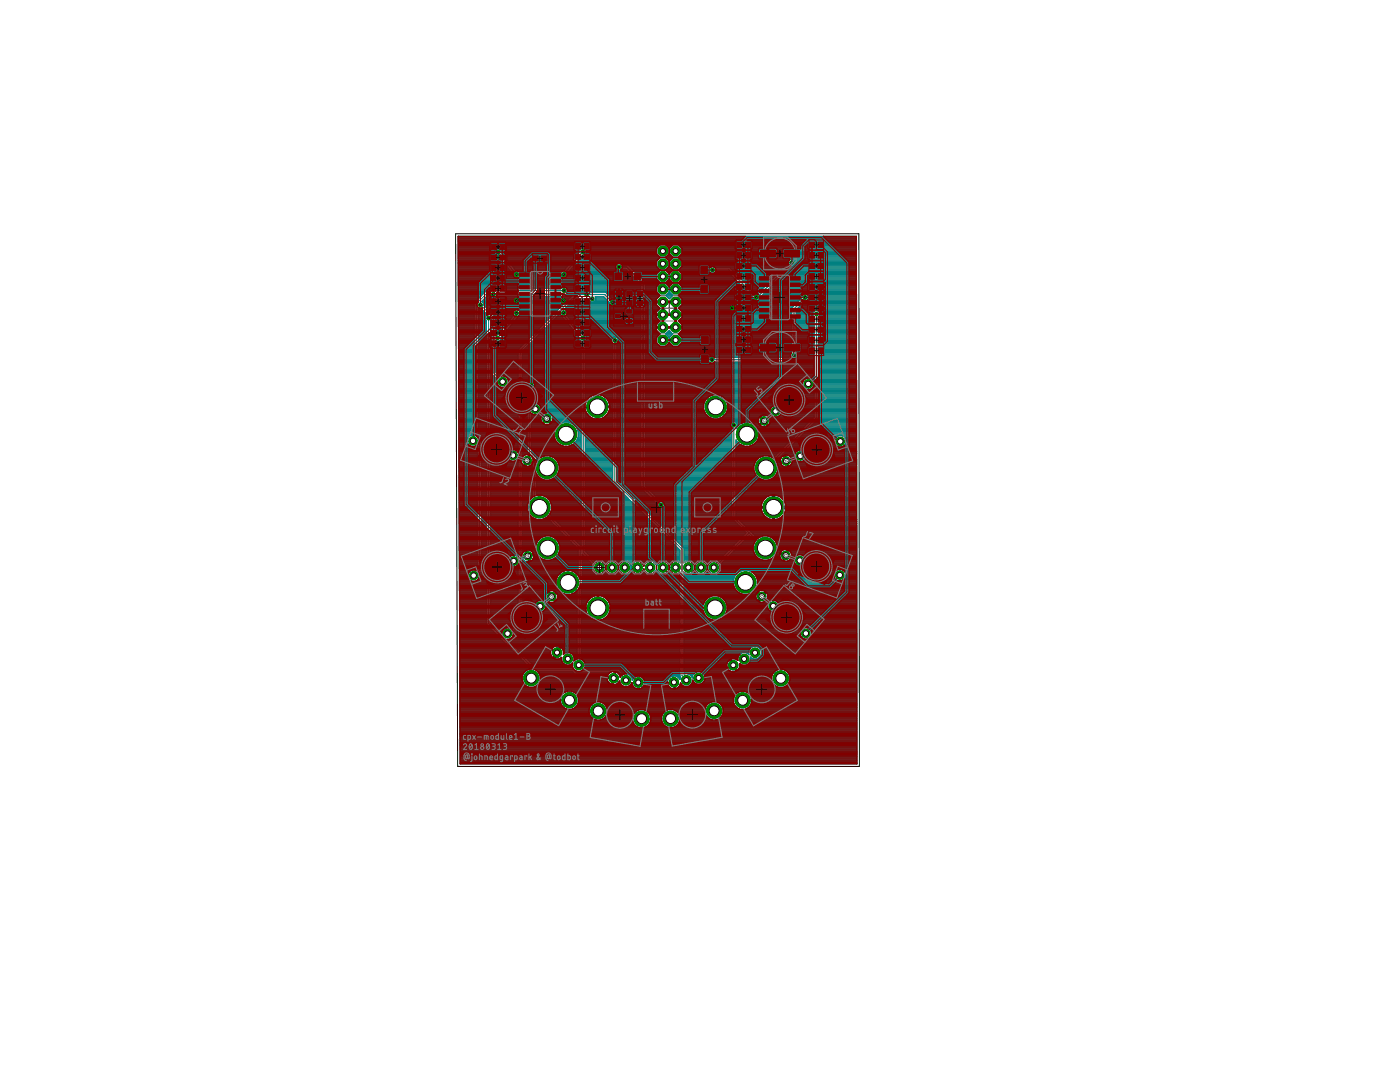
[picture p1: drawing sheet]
<svg xmlns="http://www.w3.org/2000/svg" width="279mm" height="216mm" viewBox="0 0 279 216" stroke-linecap="round" stroke-linejoin="round" font-family="sans-serif">
<path d="M132.5 61.5h2.1M133.6 60.5v2" fill="none" stroke="#000" stroke-width=".2"/>
<g fill="none" stroke="#808080" stroke-width=".2">
<path d="M131.7 59l-.7 .6v1.3l.7 .6M131.7 56.5l-.7 .6v1.2l.7 .7M131.7 53.9l-.7 .6v1.3l.7 .7M131.7 51.4l-.7-.7v-1.2l.7-.7h3.8l.6 .7v1.2l-.6 .7M131.7 51.4l-.7 .6v1.3l.7 .6M131.7 59h3.8M131.7 56.5h3.8M131.7 53.9h3.8M131.7 51.4h3.8M135.5 51.4l.6 .6v1.3l-.6 .6M135.5 53.9l.6 .6v1.3l-.6 .7M135.5 56.5l.6 .6v1.2l-.6 .7"/>
<path d="M135.5 59l.6 .6v1.3l-.6 .6M127.9 66.7v.6l.6-.6a.32 .32 0 0 1 .5 .1 .32 .32 0 0 1-.2 .5M127.9 68.1h1.2l-.3 .3M127.9 67.8v.6M128.4 68.9v.8M129.8 66.6l1.2 1.3-1.2 1.2M131.7 66.6l-.7 .6v1.3l.7 .6h3.8l.6-.6v-1.3l-.6-.6M131.7 64.1l-.7 .6v1.3l.7 .6M131.7 61.5l-.7 .6v1.3l.7 .7M131.7 66.6h3.8M131.7 64.1h3.8M131.7 61.5h3.8"/>
<path d="M135.5 61.5l.6 .6v1.3l-.6 .7M135.5 64.1l.6 .6v1.3l-.6 .6"/>
</g>
<g fill="none" stroke="#008080" stroke-width=".25">
<path d="M91.4 47.2h79.5l.1 105.2h-79.2zM91.4 48.1h79.5M91.4 47.9h79.5M91.4 47.7h79.5M91.4 47.5h79.5M91.4 47.2h79.5M91.5 53.9h10.2M91.5 52.8h9.3M91.5 53.7h10M91.5 53.5h9.9M91.5 53.3h9.7M91.5 53h9.5"/>
<path d="M91.5 52.6h9.1M91.5 52.4h9M91.5 52.1h8.8M91.5 51.9h8.6M91.5 51.7h8.4M91.5 51.5h8.3M91.5 51.2h8.1M91.5 51h7.9M91.5 50.8h7.5M91.5 50.6h7.3M91.5 50.4h7.3M91.5 50.1h7.3"/>
<path d="M91.5 49.9h7.4M91.5 49.7h7.7M91.5 49.5h39.6M91.5 49.3h39.8M91.5 49h40.1M91.5 48.8h79.4M91.5 48.6h79.4M91.5 48.4h79.4M91.5 58.4h5.2M91.5 59.5h4.1M91.5 59.2h4.3M91.5 55.5h35.1"/>
<path d="M91.5 54.6h10.8M91.5 54.4h10.6M91.5 57.3h36.4M91.5 59h4.5M91.5 58.8h4.8M91.5 58.6h5M91.5 58.1h5.4M91.5 57.9h5.7M91.5 57.7h5.9M91.5 57.5h20.6M91.5 57h36.4M91.5 56.8h36.4"/>
<path d="M91.5 56.6h36.2M91.5 56.4h36M91.5 56.1h35.8M91.5 55.9h35.5M91.5 55.7h35.3M91.5 55.2h11.1M91.5 55h11M91.5 54.8h10.9M91.5 54.1h10.4M91.5 59.7h3.9M91.5 59.9h3.6M96.4 59.9h16.8"/>
<path d="M96.6 59.7h16.9M96.8 59.5h16.9M97 59.2h1M97.3 59h.6M97.5 58.8h.3M97.7 58.6h.1M97.9 58.4l-1.8 1.8 .4 .2 .1 .5 2.1 2.1M97.9 58.4h.1M97.9 58.4a.69 .69 0 0 0 .4 1.1M98.5 58.8h22.2l1.6 1.6M99 59.2h14.9l-10.5 10.6v20.4l-.8-.5M99 59.2l-.4 .3"/>
<path d="M99.4 50.3l3.7 4.5M99.7 49.7h16.1M100 49.9h15.7M100.1 50.1h15.5M100.1 50.4h15.5M100.2 50.6h15.2M100.4 50.8h14.8M100.6 51h14.4M100.8 51.2h14M100.9 51.5h13.8M101.1 51.7h13.4M101.3 51.9h13"/>
<path d="M101.5 52.1h12.6M101.6 52.4h12.3M101.8 52.6h11.9M102 52.8h11.5M102.2 53h11.1M102.4 53.3h10.8M102.4 54.8l-3-3.8a.7 .7 0 0 1-.7-.7 .7 .7 0 0 1 .8-.7 .7 .7 0 0 1 .6 .8l2.9 3.7a.7 .7 0 0 1 .8 .6 .7 .7 0 0 1-.6 .8M102.4 54.8a.67 .67 0 0 0 .6 .7M102.5 53.5h10.5M102.7 53.7h10.1M102.9 53.9h9.7M103.4 54.1h8.8"/>
<path d="M103.6 55.2h8.4M103.7 54.4h8.2M103.7 55h8.1M103.8 54.6h8M103.8 54.8h8M112.4 57.3l-.4 .2h-14.5l-2.9 2.9v26.4M112.7 57.3a.69 .69 0 0 1 .5 .8M113 55.2h13.4M113 57.5h14.9M113.1 55h13.1M113.2 57.7h14.7M113.2 54.8h12.7"/>
<path d="M113.2 58.1h3.6M113.2 58.1l-.1 .2h3.5a.64 .64 0 0 1 1 0h3.3l1.3 1.4h5.7M113.2 57.9h14.7M113.2 54.6h12.5M113.4 54.4h12.1M113.6 54.1h11.7M113.8 53.9h11.2M114 53.7h9M114.2 53.5h8.7M114.4 53.3h8.5M114.5 53h8.4M114.7 52.8h8.3"/>
<path d="M114.9 52.6h8.5M115.1 52.4h15.9M115.3 52.1h15.7M115.5 51.9h15.7M115.7 51.7h15.7M115.8 51.5h15.9M116 51.2h15.7M116.2 51h15.2M116.3 50.2l-3.9 4.7 .1-.1M116.6 50.8h14.6M116.8 49.7h14.2M116.9 50.6l-.6 .3-3.1 3.8a.69 .69 0 0 1-.6 .8"/>
<path d="M116.9 50.6h14.1M116.9 49.9h14.1M117 50.3a.69 .69 0 0 0-.7-.8 .69 .69 0 0 0-.7 .8l-3.1 3.8a.69 .69 0 0 0-.7 .6 .69 .69 0 0 0 .6 .8M117 50.3l-.1 .3M117 50.4h14M117 50.1h14M117.3 58.1h10.6M118.8 59.9h2.4M118.9 59.5h1.8M118.9 59.5l-.1-.3h1.7l1.1 1.1a.69 .69 0 0 0 .6 .7 .69 .69 0 0 0 .8-.6 .69 .69 0 0 0-.6-.7M118.9 59.5a.68 .68 0 0 1-.4 .7 .68 .68 0 0 1-.8-.2h-3.4l-1.7 1.7M118.9 59.7h2"/>
<path d="M120.9 58.4h7M121.1 58.6h6.8M121.3 58.8h6.6M121.6 59h6.3M121.8 59.2h6.1M122 59.5h5.9M122.8 59.9h5.1M123.7 53.9l.3-.2h.9l3 3v40.7l3.3 3.3a.67 .67 0 0 0 .6 .7M123.7 52.6h7.3M125.3 52.8l3.5 3.5v40.7l3.1 3.1 .6 .3M125.5 53h5.5M125.7 53.3h5.4"/>
<path d="M126 53.5h5.3M126.2 53.7h5.4M126.4 53.9h15.1M126.6 54.1h4.9M126.9 54.4h4.4M127.1 54.6h4M127.3 54.8h3.7M127.5 55h3.5M127.7 55.2h3.3M128 55.5h3M128.2 55.7h2.8M128.4 55.9h2.8"/>
<path d="M128.6 56.1h2.9M128.8 58.4h2.3M128.8 59.5h2.4M128.8 59.2h2.6M128.8 59.7h2.2M128.8 57.3h2.2M128.8 59.9h2.2M128.8 59h2.8M128.8 58.8h2.8M128.8 58.6h2.6M128.8 58.1h2.2M128.8 57.9h2.2"/>
<path d="M128.8 57.7h2.2M128.8 57.5h2.2M128.8 57h2.4M128.8 56.8h2.6M128.8 56.6h2.8M128.8 56.4h2.9M131 52.8h-7a.69 .69 0 0 0-1.1 .1 .69 .69 0 0 0 .5 1M131 50.6l.8 .8M131 55.7l.8 .8M131.8 51.4l-.8 .7v1l.8 .8-.8 .8v1M131.8 51.4h1M131.8 56.5l-.8 .7v1l.7 .7-.7 .8v.4"/>
<path d="M131.8 56.5h1M132.8 51.4l.8 .7M132.8 56.5l.8 .7M132.8 58.9l.8-.7 .7 .7-.7 .7zM132.9 56.4h1.3M132.9 59h1.3M132.9 51.5h1.3M132.9 51.2h1.3M132.9 56.6h1.3M133 58.8h1.1M133 53.7h1.1M133 49h1.1"/>
<path d="M133.1 54.1h1M133.1 56.1h.9M133.1 51.7h.9M133.1 51h.9M133.2 59.2h.8M133.2 56.8h.7M133.2 58.6h.7M133.2 53.5h.7M133.2 49.3h.7M133.3 54.4h.5M133.3 55.9h.5M133.4 59.5h.3"/>
<path d="M133.4 51.9h.4M133.4 50.8h.4M133.4 57h.3M133.4 58.4h.3M133.5 53.3h.1M133.5 49.5h.1M133.5 54.6h.1M133.6 52.8h.1M133.6 55.5h.1M133.6 49.6l.7-.8h1.1l.7 .8v1M133.6 49.6l-.8-.8h-1l-.8 .8v1M133.6 49.6v1"/>
<path d="M133.6 52.1v1M133.6 54.7v1M133.6 57.2v1M133.6 50.6l.7 .8M133.6 50.6l-.8 .8M133.6 53.1l.7 .8-.7 .8M133.6 53.1l-.8 .8 .8 .8M133.6 55.7l.7 .8M133.6 55.7l-.8 .8M133.6 57.3h.1M133.6 58.1h.1M133.6 57.9h.1"/>
<path d="M133.6 57.7h.1M133.6 57.5h.1M133.6 55.7h.1M133.6 55.2h.1M133.6 55h.1M133.6 54.8h.1M133.6 53h.1M133.6 52.6h.1M133.6 52.4h.1M133.6 52.1h.1M133.6 50.6h.1M133.6 50.4h.1"/>
<path d="M133.6 50.1h.1M133.6 49.9h.1M133.6 49.7h.1M134.3 51.4h1.1M134.3 51.4l-.7 .7M134.3 56.5h1.1M134.3 56.5l-.7 .7M135.4 51.4l.7 .7v1l-.7 .8 .7 .8v1M135.4 56.5l.7 .7v1l-.7 .7 .7 .8v.4M135.4 56.4h11.9M135.5 59h14.5M135.5 51.5h35.4"/>
<path d="M135.5 51.2h35.4M135.5 56.6h12M135.5 58.8h14.3M135.6 53.7h5.9M135.6 49h35.3M135.6 54.1h6M135.7 56.1h11.4M135.7 51.7h35.2M135.7 51h35.2M135.7 59.2h14.5M135.7 56.8h12.1M135.7 58.6h13.8"/>
<path d="M135.8 53.5h5.8M135.8 49.3h35.1M135.8 54.4h5.9M135.9 55.9h11M135.9 59.5h14.4M135.9 51.9h21.6M135.9 50.8h35M135.9 57h12.1M136 58.4h13.3M136 53.3h5.9M136 49.5h34.9M136 54.6h9.5"/>
<path d="M136.1 52.8h20.9M136.1 55.5h10.3M136.1 50.6l-.7 .8M136.1 55.7l-.7 .8M136.1 57.3h12.1M136.1 58.1h13M136.1 57.9h12.8M136.1 57.7h12.6M136.1 57.5h12.3M136.1 55.7h10.5M136.1 55.2h10.1M136.1 55h9.9"/>
<path d="M136.1 54.8h9.7M136.1 53h20.6M136.1 52.6h21.1M136.1 52.4h21.2M136.1 52.1h21.3M136.1 50.6h34.8M136.1 50.4h34.8M136.1 50.1h34.8M136.1 49.9h34.8M136.1 49.7h34.8M136.1 59.7h14.2M136.1 59.9h14.5"/>
<path d="M142.3 54.6l.4-.3 2.6 .1 5 4.9v.2M142.5 53.3h14M145.7 53.5h10.6M145.9 53.7h10.2M146.2 53.9h9.7M146.4 54.1h9.2M146.6 54.4h8.8M146.8 54.6h8.4M147 54.8h8M147.3 55h7.4M147.5 55.2h7M147.7 55.5h6.6"/>
<path d="M147.9 55.7h6.2M148.2 55.9h5.7M148.4 56.1h5.2M148.6 56.4h4.8M148.8 56.6h4.4M149.1 56.8h3.9M149.3 57h3.4M149.5 57.3h3M149.7 57.5h2.6M149.9 57.7h2.2M150.2 57.9h1.6M150.3 59.5l.3 .4"/>
<path d="M150.4 58.1h1.2M150.6 58.4h.8M150.8 58.6h.4M151.4 59.9h8.1M151.6 59.7h8.1M151.6 59.5h8.4M151.6 59.5a.7 .7 0 0 1-1 .4M151.8 59.2h8.2M152 59h8.1M152.3 58.8h8M152.5 58.6h18.4M152.7 58.4h18.2"/>
<path d="M152.9 58.1h18M153.2 57.9h17.7M153.4 57.7h17.5M153.6 57.5h17.3M153.8 57.3h17.1M154.1 57h16.8M154.3 56.8h16.6M154.5 56.6h16.4M154.7 56.4h16.2M154.9 56.1h16M155.2 55.9h15.7M155.4 55.7h15.5"/>
<path d="M155.6 55.5h15.3M155.8 55.2h15.1M156 55h14.9M156.3 54.8h14.6M156.5 54.6h14.4M156.7 54.4h14.2M156.9 54.1h14M157.1 53.9h13.8M157.4 53.7h13.5M157.6 53.5h13.3M157.8 53.3h13.1M158 52.4l-6.9 7-5.6-5.5h-3.3"/>
<path d="M158.3 53h12.6M158.5 51.9h12.4M158.6 52.8h12.3M158.6 52.8l-.6 .3-6.4 6.4M158.6 52.8a.7 .7 0 0 0-.4-1.1 .7 .7 0 0 0-.9 .8l-6.2 6.2h-.2l-5.2-5.3h-3a.7 .7 0 0 0-1.1 .1 .7 .7 0 0 0 .4 1.1M158.6 52.1h12.3M158.7 52.6h12.2M158.7 52.4h12.2M160 59.2a.7 .7 0 0 1 .7-.5 .7 .7 0 0 1 .7 .5M160 59.2v.2l-2 2M160.7 59.4l-2.2 2.2v9.3l-.9 .9h-15.5M161.1 59.9l-.4 .1-1.8 1.8v8.6l.2 .6"/>
<path d="M161.1 59.9h9.8M161.1 58.8h9.8M161.3 59.7h9.6M161.3 59h9.6M161.4 59.5h9.5M161.4 59.2h9.5M161.4 59.5l-.3 .4M161.4 59.2v.3M91.5 60.4h3.2M91.5 60.1h3.4M91.5 63h3.1M91.5 61.5h3.1"/>
<path d="M91.5 65h3.1M91.5 64.8h3.1M91.5 64.6h3.1M91.5 64.4h3.1M91.5 64.1h3.1M91.5 63.9h3.1M91.5 63.7h3.1M91.5 63.5h3.1M91.5 63.2h3.1M91.5 62.8h3.1M91.5 62.6h3.1M91.5 62.4h3.1"/>
<path d="M91.5 62.1h3.1M91.5 61.9h3.1M91.5 61.7h3.1M91.5 61.3h3.1M91.5 61h3.1M91.5 60.8h3.1M91.5 60.6h3.1M91.5 65.5h3.1M91.5 68.1h3.1M91.5 67.2h3.1M91.5 70.8h3.1M91.5 70.6h3.1"/>
<path d="M91.5 70.4h3.1M91.5 70.1h3.1M91.5 69.9h3.1M91.5 69.7h3.1M91.5 69.5h3.1M91.5 69.3h3.1M91.5 69h3.1M91.5 68.8h3.1M91.5 68.6h3.1M91.5 68.4h3.1M91.5 67.9h3.1M91.5 67.7h3.1"/>
<path d="M91.5 67.5h3.1M91.5 67h3.1M91.5 66.8h3.1M91.5 66.6h3.1M91.5 66.4h3.1M91.5 66.1h3.1M91.5 65.9h3.1M91.5 65.7h3.1M91.5 65.3h3.1M91.5 75h3.1M91.5 75.5h3.1M91.5 76.3h3.1"/>
<path d="M91.5 76.1h3.1M91.5 75.9h3.1M91.5 75.7h3.1M91.5 75.2h3.1M91.5 74.8h3.1M91.5 74.6h3.1M91.5 74.4h3.1M91.5 74.1h3.1M91.5 73.9h3.1M91.5 73.7h3.1M91.5 73.5h3.1M91.5 73.2h3.1"/>
<path d="M91.5 73h3.1M91.5 72.8h3.1M91.5 72.6h3.1M91.5 72.3h3.1M91.5 72.1h3.1M91.5 71.9h3.1M91.5 71.7h3.1M91.5 71.5h3.1M91.5 71.2h3.1M91.5 71h3.1M91.6 78.8h3M91.6 79.9h3"/>
<path d="M91.6 79.7h3M91.6 79.5h3M91.6 79.2h3M91.6 79h3M91.6 78.6h3M91.6 78.4h3M91.6 78.1h3M91.6 77.9h3M91.6 77.7h3M91.6 77.5h3M91.6 77.2h3M91.6 77h3"/>
<path d="M91.6 76.8h3M91.6 76.6h3M95.5 65.5h1.6M95.5 75h1.6M95.5 68.1h1.6M95.5 63h1.5M95.5 78.8h1.6M95.5 61.5h.4l1.4 1.3a.66 .66 0 0 0-.2 1.2v60.6M95.5 67.2h1.6M95.5 75.5h1.6M95.5 79.9h1.6M95.5 79.7h1.6"/>
<path d="M95.5 79.5h1.6M95.5 79.2h1.6M95.5 79h1.6M95.5 78.6h1.6M95.5 78.4h1.6M95.5 78.1h1.6M95.5 77.9h1.6M95.5 77.7h1.6M95.5 77.5h1.6M95.5 77.2h1.6M95.5 77h1.6M95.5 76.8h1.6"/>
<path d="M95.5 76.6h1.6M95.5 76.3h1.6M95.5 76.1h1.6M95.5 75.9h1.6M95.5 75.7h1.6M95.5 75.2h1.6M95.5 74.8h1.6M95.5 74.6h1.6M95.5 74.4h1.6M95.5 74.1h1.6M95.5 73.9h1.6M95.5 73.7h1.6"/>
<path d="M95.5 73.5h1.6M95.5 73.2h1.6M95.5 73h1.6M95.5 72.8h1.6M95.5 72.6h1.6M95.5 72.3h1.6M95.5 72.1h1.6M95.5 71.9h1.6M95.5 71.7h1.6M95.5 71.5h1.6M95.5 71.2h1.6M95.5 71h1.6"/>
<path d="M95.5 70.8h1.6M95.5 70.6h1.6M95.5 70.4h1.6M95.5 70.1h1.6M95.5 69.9h1.6M95.5 69.7h1.6M95.5 69.5h1.6M95.5 69.3h1.6M95.5 69h1.6M95.5 68.8h1.6M95.5 68.6h1.6M95.5 68.4h1.6"/>
<path d="M95.5 67.9h1.6M95.5 67.7h1.6M95.5 67.5h1.6M95.5 67h1.6M95.5 66.8h1.6M95.5 66.6h1.6M95.5 66.4h1.6M95.5 66.1h1.6M95.5 65.9h1.6M95.5 65.7h1.6M95.5 65.3h1.6M95.5 65h1.6"/>
<path d="M95.5 64.8h1.6M95.5 64.6h1.6M95.5 64.4h1.6M95.5 64.1h1.6M95.5 63.9h1.5M95.5 63.7h1.4M95.5 63.5h1.3M95.5 63.2h1.4M95.5 62.8h1.8M95.5 62.6h1.5M95.5 62.4h1.3M95.5 62.1h1.1"/>
<path d="M95.5 61.9h.9M95.5 61.7h.6M95.7 61.5l-.2-.1v25.2l.6 .6M96.2 60.1h16.8M96.4 60.4h16.4M96.5 60.6h16.1M96.6 60.8h15.8M96.7 61h15.4M96.9 61.3h15M97.2 61.5h14.5M97.4 61.7h14.1M97.6 61.9h5.2"/>
<path d="M97.8 62.1h4.7M97.9 65.5h.2M97.9 75h.6M97.9 68.1h.2M97.9 78.8h5.5M97.9 67.2h.2M97.9 75.5h1.1M97.9 79.9h5.5M97.9 79.7h5.5M97.9 79.5h5.5M97.9 79.2h5.5M97.9 79h5.5"/>
<path d="M97.9 78.6h5.5M97.9 78.4h5.5M97.9 78.1h5.5M97.9 77.9h5.5M97.9 77.7h5.5M97.9 77.5h5.5M97.9 77.2h2M97.9 77h1.6M97.9 76.8h1.4M97.9 76.6h1.3M97.9 76.3h1.3M97.9 76.1h1.3"/>
<path d="M97.9 75.9h1.3M97.9 75.7h1.3M97.9 75.2h.8M97.9 74.8h.4M97.9 74.6h.2M97.9 74.4h.2M97.9 74.1h.2M97.9 73.9h.2M97.9 73.7h.2M97.9 73.5h.2M97.9 73.2h.2M97.9 73h.2"/>
<path d="M97.9 72.8h.2M97.9 72.6h.2M97.9 72.3h.2M97.9 72.1h.2M97.9 71.9h.2M97.9 71.7h.2M97.9 71.5h.2M97.9 71.2h.2M97.9 71h.2M97.9 70.8h.2M97.9 70.6h.2M97.9 70.4h.2"/>
<path d="M97.9 70.1h.2M97.9 69.9h.2M97.9 69.7h.2M97.9 69.5h.2M97.9 69.3h.2M97.9 69h.2M97.9 68.8h.2M97.9 68.6h.2M97.9 68.4h.2M97.9 67.9h.2M97.9 67.7h.2M97.9 67.5h.2"/>
<path d="M97.9 67h.2M97.9 66.8h.2M97.9 66.6h.2M97.9 66.4h.2M97.9 66.1h.2M97.9 65.9h.2M97.9 65.7h.2M97.9 65.3h.2M97.9 65h.2M97.9 64.8h.2M97.9 64.6h.2M97.9 64.4h.2"/>
<path d="M97.9 64.1h.2M98 63.9h.1M98 62.4h4.4M98.1 74.6l1.1 1.2a1.17 1.17 0 0 0 .8 1.5 1.17 1.17 0 0 0 1.5-.9 1.17 1.17 0 0 0-1-1.4M98.1 63.8l-.2 .2v60.2l2.2 2.2 .2-.6 .3-.3M98.1 63.8v10.8M98.3 62.6h4.1M98.5 62.8h4M98.7 63l.3 .3M98.7 63h3.7M98.9 63.2h3.3M99 65.5h1.4"/>
<path d="M99 68.1h6M99 74.1h4.4M99 73.9h4.4M99 73.7h4.4M99 73.5h4.4M99 73.2h4.4M99 73h4.4M99 72.8h4.4M99 72.6h4.4M99 72.3h4.4M99 72.1h4.4M99 71.9h4.4"/>
<path d="M99 71.7h4.4M99 71.5h4.4M99 71.2h4.4M99 71h4.4M99 70.8h4.4M99 70.6h4.4M99 70.4h4.4M99 70.1h4.4M99 69.9h4.4M99 69.7h4.5M99 69.5h4.7M99 69.3h4.9"/>
<path d="M99 69h5.1M99 68.8h5.4M99 68.6h5.6M99 68.4h5.8M99 66.8h.1M99 66.6h.4M99 66.4h.6M99 66.1h.8M99 65.9h1M99 65.7h1.2M99 65.3h1.6M99 65h1.7"/>
<path d="M99 64.8h1.9M99 64.6h2.1M99 64.4h2.3M99 64.1h2.5M99 63.9h2.7M99 63.7h2.9M99 63.5h3M99.1 74.4h4.3M99.2 68.2l-.2-.1v6.2l.8 .8 .3-.1M99.3 74.6h4.1M99.5 74.8h3.9M99.7 75h3.7"/>
<path d="M99.8 67.9h5.4M99.9 67.7h5.6M100 67.5h5.7M100.1 67.2h5.8M100.3 67h5.8M100.5 66.8h5.8M100.6 66.6h6M100.7 77.2h2.7M100.8 66.4h6M101 66.1h6M101 75.2h2.4M101.1 77h2.3"/>
<path d="M101.2 65.9h6M101.3 75.5h2.1M101.3 76.8h2.1M101.4 75.7h2M101.4 65.7h6.1M101.4 76.6h2M101.5 75.9h1.9M101.5 76.3h1.9M101.5 76.1h1.9M101.6 65.5h6.1M101.7 65.3h6.2M101.9 65h6.2"/>
<path d="M102.1 64.8h6.3M102.3 64.6h6.3M102.5 64.4h6.3M102.7 64.1h6.3M102.8 63.9h6.4M103 63.7h6.5M103.1 62.5v.4l-3.8 4.6M103.2 63.5h6.5M103.4 63.2h6.5M103.4 61.9h7.8M103.5 63.1h.1M103.6 63l-3.6 4.4a.69 .69 0 0 1-.6 .8"/>
<path d="M103.6 63h6.5M103.7 62.1h7.3M103.7 62.8h6.6M103.8 62.4h7M103.8 62.4a.7 .7 0 0 0-1-.5 .7 .7 0 0 0-.3 1l-3.2 3.9-.3 .1v-3.6M103.8 62.4l-.2 .6M103.8 62.6h6.8M104.2 75h11.8M104.2 70.1v21.1l.5-.4M104.2 78.8h1.4M104.2 75.5h11.8M104.2 79.9h1.4"/>
<path d="M104.2 79.7h1.4M104.2 79.5h1.4M104.2 79.2h1.4M104.2 79h1.4M104.2 78.6h1.4M104.2 78.4h1.4M104.2 78.1h1.4M104.2 77.9h1.4M104.2 77.7h1.4M104.2 77.5h1.4M104.2 77.2h1.3M104.2 77h1.2"/>
<path d="M104.2 76.8h1.2M104.2 76.6h1.2M104.2 76.3h1.4M104.2 76.1h11.8M104.2 75.9h11.8M104.2 75.7h11.8M104.2 75.2h11.8M104.2 74.8h11.8M104.2 74.6h11.8M104.2 74.4h11.8M104.2 74.1h11.8M104.2 73.9h11.8"/>
<path d="M104.2 73.7h11.8M104.2 73.5h11.8M104.2 73.2h11.8M104.2 73h11.8M104.2 72.8h11.8M104.2 72.6h11.8M104.2 72.3h11.8M104.2 72.1h11.8M104.2 71.9h11.8M104.2 71.7h11.8M104.2 71.5h11.8M104.2 71.2h11.8"/>
<path d="M104.2 71h11.8M104.2 70.8h11.8M104.2 70.6h11.8M104.2 70.4h11.8M104.2 70.1h11.8M104.5 69.9h11.5M104.7 69.7h11.3M104.9 69.5h11.1M105.1 69.3h10.9M105.3 69h10.7M105.5 77.2a.68 .68 0 0 1 .5-1 .68 .68 0 0 1 .6 1M105.5 77.2l.1 .2v3.1l-.4 .4v9.8l-.5 .1"/>
<path d="M105.6 68.8h10.4M105.8 68.6h10.2M106 68.4h10M106.2 68.1h9.8M106.4 67.9h9.4M106.5 78.8h9.5M106.5 79.9h9.5M106.5 79.7h9.5M106.5 79.5h9.5M106.5 79.2h9.5M106.5 79h9.5M106.5 78.6h9.5"/>
<path d="M106.5 78.4h9.5M106.5 78.1h9.5M106.5 77.9h9.5M106.5 77.7h9.5M106.5 77.5h9.5M106.5 76.3h9.5M106.6 77.2l-.1 .2v3.1a1.17 1.17 0 0 1 1.5 1.4 1.17 1.17 0 0 1-1.9 .6v7.8l1 1v.8a2.46 2.46 0 0 1 3.7-.6 2.46 2.46 0 0 1 0 3.7 2.46 2.46 0 0 1-3.7-.6v4.2h.1M106.6 77.2h9.4M106.6 76.6h9.4M106.7 67.7h9M106.7 77h9.3M106.7 76.8h9.3"/>
<path d="M106.9 67.5h8.7M107.1 67.2h8.4M107.3 67h8.1M107.6 66.8h7.6M107.8 66.6h7.2M108 66.4h6.8M108.2 66.1h6.4M108.5 65.9h5.9M108.7 65.7h5.5M108.9 65.5h5.1M109.1 65.3h4.8M109.3 65h4.4"/>
<path d="M109.6 64.8h3.9M109.8 64.6h3.5M110 64.4h3.1M110.2 64.1h2.7M110.4 63.9h2.4M110.7 63.7h1.9M110.9 63.5h1.5M111.1 63.2h1.1M111.3 63h.7l3.6 4.4 .3 .7M111.6 62.8h.3M111.8 62.6h.1M111.8 62.5l.2 .5"/>
<path d="M111.8 62.5l-7.6 7.6M112.5 62.4v.5l3.8 4.6M112.6 61.7a.68 .68 0 0 1 .4 1.1M112.7 61.7h15.2M112.9 61.5h15M113 61.9h14.9M113 62.8l3.3 4a.67 .67 0 0 1 .7 .4 .67 .67 0 0 1-.2 .7v12.6a2.51 2.51 0 0 1 2.3-1.8M113 62.8h14.9M113.1 62.1h14.8M113.1 61.3h14.8M113.1 62.6h14.8M113.2 62.4h14.7"/>
<path d="M113.2 63h14.7M113.3 61h8.8M113.4 63.2h14.5M113.6 60.8h8.2M113.6 63.5h14.3M113.8 63.7h14.1M113.8 60.6h7.8M113.9 63.9h14M114 60.4h7.6M114.1 64.1h13.8M114.2 60.1h3.6M114.3 64.4h13.6"/>
<path d="M114.5 64.6h13.4M114.7 64.8h13.2M114.9 65h13M115.1 65.3h12.8M115.3 65.5h12.6M115.4 65.7h12.5M115.6 65.9h12.3M115.8 66.1h12.1M115.9 68.1h.1M116 68.1v40.8l-6.3-6.2a2.48 2.48 0 0 0 0-2.8M116 66.4h11.9M116.2 66.6h11.7"/>
<path d="M116.5 66.8h11.4M116.8 75h5.5M116.8 68.1h5.2M116.8 78.8h1.7M116.8 75.5h5.5M116.8 79.9h.3M116.8 79.7h.4M116.8 79.5h.6M116.8 79.2h.9M116.8 79h1.2M116.8 78.6h5.5M116.8 78.4h5.5"/>
<path d="M116.8 78.1h5.5M116.8 77.9h5.5M116.8 77.7h5.5M116.8 77.5h5.5M116.8 77.2h5.5M116.8 77h5.5M116.8 76.8h5.5M116.8 76.6h5.5M116.8 76.3h5.5M116.8 76.1h5.5M116.8 75.9h5.5M116.8 75.7h5.5"/>
<path d="M116.8 75.2h5.5M116.8 74.8h5.5M116.8 74.6h5.5M116.8 74.4h5.5M116.8 74.1h5.5M116.8 73.9h5.5M116.8 73.7h5.5M116.8 73.5h5.5M116.8 73.2h5.5M116.8 73h5.5M116.8 72.8h5.5M116.8 72.6h5.5"/>
<path d="M116.8 72.3h5.5M116.8 72.1h5.5M116.8 71.9h5.5M116.8 71.7h5.5M116.8 71.5h5.5M116.8 71.2h5.5M116.8 71h5.5M116.8 70.8h5.5M116.8 70.6h5.5M116.8 70.4h5.5M116.8 70.1h5.5M116.8 69.9h5.5"/>
<path d="M116.8 69.7h5.5M116.8 69.5h5.5M116.8 69.3h5.5M116.8 69h5.5M116.8 68.8h5.5M116.8 68.6h5.5M116.8 68.4h5.4M116.8 67.9h5.2M116.8 67h11.1M117 67.2h10.9M117 67.7h5.1M117 67.5h5.2"/>
<path d="M118.6 60.1h2.8M119.1 78.8h.2M119.1 78.7v2.3h3.2M119.1 78.7h.1M119.1 79.9h.2M119.1 79.7h.2M119.1 79.5h.2M119.1 79.2h.2M119.1 79h.2M119.3 78.7v5l.9-.2M119.3 78.7h.1M119.4 78.7l.5 .1"/>
<path d="M119.9 78.8h2.4M119.9 78.8l.5 .2M120.4 79a2.4 2.4 0 0 1 1.3 1.8M120.4 79h1.9M120.8 79.2h1.5M121 79.5h1.3M121.2 79.7h1.1M121.3 79.9h1M122.4 61h5.5M122.6 67.2a.69 .69 0 0 0-.6 .6 .69 .69 0 0 0 .3 .7v27.9l13.4 13.3v2.6a1.27 1.27 0 0 0-2.1 .7M122.8 60.8h5.1M122.8 67.2a.69 .69 0 0 1 .6 .6 .69 .69 0 0 1-.3 .7v27.5l13.4 13.4v2.9a1.27 1.27 0 0 1 2.1 .7"/>
<path d="M122.9 60.1h5M122.9 60.6h5M122.9 60.4h5M123.1 75h4.8M123.1 78.8h4.8M123.1 75.5h4.8M123.1 79.9h4.8M123.1 79.7h4.8M123.1 79.5h4.8M123.1 79.2h4.8M123.1 79h4.8M123.1 78.6h4.8"/>
<path d="M123.1 78.4h4.8M123.1 78.1h4.8M123.1 77.9h4.8M123.1 77.7h4.8M123.1 77.5h4.8M123.1 77.2h4.8M123.1 77h4.8M123.1 76.8h4.8M123.1 76.6h4.8M123.1 76.3h4.8M123.1 76.1h4.8M123.1 75.9h4.8"/>
<path d="M123.1 75.7h4.8M123.1 75.2h4.8M123.1 74.8h4.8M123.1 74.6h4.8M123.1 74.4h4.8M123.1 74.1h4.8M123.1 73.9h4.8M123.1 73.7h4.8M123.1 73.5h4.8M123.1 73.2h4.8M123.1 73h4.8M123.1 72.8h4.8"/>
<path d="M123.1 72.6h4.8M123.1 72.3h4.8M123.1 72.1h4.8M123.1 71.9h4.8M123.1 71.7h4.8M123.1 71.5h4.8M123.1 71.2h4.8M123.1 71h4.8M123.1 70.8h4.8M123.1 70.6h4.8M123.1 70.4h4.8M123.1 70.1h4.8"/>
<path d="M123.1 69.9h4.8M123.1 69.7h4.8M123.1 69.5h4.8M123.1 69.3h4.8M123.1 69h4.8M123.1 68.8h4.8M123.1 68.6h4.8M123.2 67.5h4.7M123.2 68.4h4.7M123.3 67.7h4.6M123.3 68.1h4.6M123.4 67.9h4.5"/>
<path d="M128.8 60.4h30.3M128.8 60.1h3.4v5.3l-3.4 .1M128.8 75h33.7M128.8 68.1h2.2M128.8 63h2.2M128.8 78.8h13.4M128.8 61.5h2.8M128.8 67.2h2.3M128.8 75.5h33.7M128.8 79.9h11.9M128.8 79.7h12.1M128.8 79.5h12.3"/>
<path d="M128.8 79.2h12.5M128.8 79h12.9M128.8 78.6h33.7M128.8 78.4h33.7M128.8 78.1h33.7M128.8 77.9h33.7M128.8 77.7h32.1M128.8 77.5h31.7M128.8 77.2h31.5M128.8 77h31.4M128.8 76.8h31.3M128.8 76.6h31.3"/>
<path d="M128.8 76.3h31.4M128.8 76.1h31.5M128.8 75.9h31.6M128.8 75.7h31.8M128.8 75.2h33.7M128.8 74.8h33.7M128.8 74.6h33.7M128.8 74.4h33.7M128.8 74.1h33.7M128.8 73.9h33.7M128.8 73.7h33.7M128.8 73.5h33.7"/>
<path d="M128.8 73.2h33.7M128.8 73h33.7M128.8 72.8h33.7M128.8 72.6h33.7M128.8 72.3h12.9M128.8 72.1h12.7M128.8 71.9h12.6M128.8 71.7h12.6M128.8 71.5h12.7M128.8 71.2h12.8M128.8 71h28.9M128.8 70.8h29"/>
<path d="M128.8 70.6h29M128.8 70.4h29.2M128.8 70.1h29.2M128.8 69.9h29.2M128.8 69.7h29.2M128.8 69.5h29.2M128.8 69.3h29.2M128.8 69h2.9M128.8 68.8h2.6M128.8 68.6h2.4M128.8 68.4h2.2M128.8 67.9h2.2"/>
<path d="M128.8 67.7h2.2M128.8 67.5h2.2M128.8 67h2.5M128.8 66.8h2.8M128.8 66.6h2.9M128.8 66.4h2.6M128.8 66.1h2.4M128.8 65.9h2.2M128.8 65.7h2.2M128.8 65.3h3.4M128.8 65h2.2M128.8 64.8h2.2"/>
<path d="M128.8 64.6h2.4M128.8 64.4h2.6M128.8 64.1h2.8M128.8 63.9h2.8M128.8 63.7h2.5M128.8 63.5h2.3M128.8 63.2h2.2M128.8 62.8h3.4M128.8 62.6h2.2M128.8 62.4h2.2M128.8 62.1h2.3M128.8 61.9h2.5"/>
<path d="M128.8 61.7h2.7M128.8 61.3h2.6M128.8 61h2.4M128.8 60.8h2.2M128.8 60.6h2.2M131 60.4v.4l.7 .7-.7 .8v.4h5.1v-.4l-.7-.8 .7-.7v-.4M131 64.8v.4h5.1v-.4M131 64.8l.7-.7-.7-.8v-.4h5.1v.4l-.7 .8 .7 .7M131 65.4v.5l.7 .7-.7 .8v1l.8 .7h1l.8-.7M132.2 63h.2M132.2 61.5h.2M132.2 65h.2"/>
<path d="M132.2 64.8h.2M132.2 64.6h.2M132.2 64.4h.2M132.2 64.1h.2M132.2 63.9h.2M132.2 63.7h.2M132.2 63.5h.2M132.2 63.2h.2M132.2 62.6h.2M132.2 62.4h.2M132.2 62.1h.2M132.2 61.9h.2"/>
<path d="M132.2 61.7h.2M132.2 61.3h.2M132.2 61h.2M132.2 60.8h.2M132.2 60.6h.2M132.4 60.1h2.3v5.3h-2.3zM132.4 65.3h2.3M132.4 62.8h2.3M132.8 66.6l.8-.7 .7 .7-.7 .8zM132.9 66.6h1.3M132.9 69h1.3M133 66.8h1.1"/>
<path d="M133.1 66.4h.9M133.2 68.8h.8M133.2 67h.7M133.3 66.1h.5M133.4 68.6h.4M133.5 67.2h.1M133.6 68.1h.1M133.6 67.4v1M133.6 68.4h.1M133.6 67.9h.1M133.6 67.7h.1M133.6 67.5h.1"/>
<path d="M134.7 63h.3M134.7 61.5h.3M134.7 65h.3M134.7 64.8h.3M134.7 64.6h.3M134.7 64.4h.3M134.7 64.1h.3M134.7 63.9h.3M134.7 63.7h.3M134.7 63.5h.3M134.7 63.2h.3M134.7 62.6h.3"/>
<path d="M134.7 62.4h.3M134.7 62.1h.3M134.7 61.9h.3M134.7 61.7h.3M134.7 61.3h.3M134.7 61h.3M134.7 60.8h.3M134.7 60.6h.3M135 65.3h23M135 62.8h23M135.4 66.6h22.6M135.5 61.5h22.5"/>
<path d="M135.5 69h22.5M135.5 64.1h22.5M135.6 66.8h22.4M135.6 63.9h22.4M135.6 61.7h22.4M135.7 66.4h22.3M135.7 68.8h22.3M135.7 61.3h22.5M135.7 64.4h22.3M135.8 67h22.2M135.8 63.7h22.2M135.8 61.9h22.2"/>
<path d="M135.9 66.1h22.1M135.9 68.6h22.1M135.9 61h22.5M136 64.6h22M136 67.2h22M136 63.5h22M136 62.1h22M136.1 68.1h21.9M136.1 68.4h21.9M136.1 67.9h21.9M136.1 67.7h21.9M136.1 67.5h21.9"/>
<path d="M136.1 65.9h21.9M136.1 63h21.9M136.1 65.4v.5l-.7 .7 .7 .8v1l-.7 .7h-1.1l-.7-.7M136.1 65.7h21.9M136.1 65h21.9M136.1 64.8h21.9M136.1 63.2h21.9M136.1 62.6h21.9M136.1 62.4h21.9M136.1 60.8h22.5M136.1 60.6h22.8M142.5 72.3h20"/>
<path d="M142.5 71.2h14.9M143.4 78.8h19.1M144 79h18.5M144.3 79.2h18.2M144.5 79.5h18M144.8 79.7h17.7M144.9 79.9h17.6M157.9 72.1h4.6M158 61.4v9l-.2 .5-.4 .4h-14.8a.69 .69 0 0 0-1 0 .69 .69 0 0 0-.1 .9 .69 .69 0 0 0 1 .2M158.1 71.9h4.4M158.3 61.2h.1M158.3 71.7h4.2"/>
<path d="M158.8 71.5h3.7M158.9 65.5h3.6M158.9 68.1h3.6M158.9 63h3.4M158.9 67.2h3.6M158.9 70.4h3.6M158.9 70.1h3.6M158.9 69.9h3.6M158.9 69.7h3.6M158.9 69.5h3.6M158.9 69.3h3.6M158.9 69h3.6"/>
<path d="M158.9 68.8h3.6M158.9 68.6h3.6M158.9 68.4h3.6M158.9 67.9h3.6M158.9 67.7h3.6M158.9 67.5h3.6M158.9 67h3.6M158.9 66.8h3.6M158.9 66.6h3.6M158.9 66.4h3.6M158.9 66.1h3.6M158.9 65.9h3.6"/>
<path d="M158.9 65.7h3.6M158.9 65.3h3.6M158.9 65h3.6M158.9 64.8h3.6M158.9 64.6h3.6M158.9 64.4h3.6M158.9 64.1h3.6M158.9 63.9h3.6M158.9 63.7h3.6M158.9 63.5h3.6M158.9 63.2h3.6M158.9 62.8h3.3"/>
<path d="M158.9 62.6h3.3M158.9 62.4h3.4M158.9 62.1h3.6M158.9 61.9h12M159 61.7h11.9M159 71.2h3.5M159 70.6h3.5M159.1 71a.67 .67 0 0 1-.7 .6l-.7 .6h-15.1l-.1 .2M159.1 71h3.4M159.1 70.8h3.4M159.3 61.5h11.6M159.3 60.1h-24.3v5.3l23 .1"/>
<path d="M159.5 61.3h11.4M159.7 61h11.2M159.9 60.8h11M160.1 60.6h10.8M160.4 60.4h10.5M160.6 60.1h10.3M161.1 75.5a1.17 1.17 0 0 0-.8 1.8 1.17 1.17 0 0 0 2 0M161.5 75.5l.5 .1 .5 .8M161.7 77.7h.8M162 75.7h.5M162.1 77.5h.4M162.2 75.9h.3"/>
<path d="M162.3 77.2h.2M162.3 63l.2 .2v20l-8.2 8.2a2.47 2.47 0 0 0-3.8 1.6 2.47 2.47 0 0 0 2.9 2.8 2.47 2.47 0 0 0 1.5-3.8M162.3 63a.69 .69 0 0 1 .6-1 .69 .69 0 0 1 .6 1M162.4 76.1h.1M162.4 77h.1M162.5 76.8l-.2 .5M162.5 76.8h.1M162.5 76.6h.1M162.5 76.3h.1M163.3 65.5h7.6M163.3 75h7.6M163.3 68.1h7.6"/>
<path d="M163.3 78.8h7.6M163.3 67.2h7.6M163.3 75.5h7.6M163.3 79.9h7.6M163.3 79.7h7.6M163.3 79.5h7.6M163.3 79.2h7.6M163.3 79h7.6M163.3 78.6h7.6M163.3 78.4h7.6M163.3 78.1h7.6M163.3 77.9h7.6"/>
<path d="M163.3 77.7h7.6M163.3 77.5h7.6M163.3 77.2h7.6M163.3 77h7.6M163.3 76.8h7.6M163.3 76.6h7.6M163.3 76.3h7.6M163.3 76.1h7.6M163.3 75.9h7.6M163.3 75.7h7.6M163.3 75.2h7.6M163.3 74.8h7.6"/>
<path d="M163.3 74.6h7.6M163.3 74.4h7.6M163.3 74.1h7.6M163.3 73.9h7.6M163.3 73.7h7.6M163.3 73.5h7.6M163.3 73.2h7.6M163.3 73h7.6M163.3 72.8h7.6M163.3 72.6h7.6M163.3 72.3h7.6M163.3 72.1h7.6"/>
<path d="M163.3 71.9h7.6M163.3 71.7h7.6M163.3 71.5h7.6M163.3 71.2h7.6M163.3 71h7.6M163.3 70.8h7.6M163.3 70.6h7.6M163.3 70.4h7.6M163.3 70.1h7.6M163.3 69.9h7.6M163.3 69.7h7.6M163.3 69.5h7.6"/>
<path d="M163.3 69.3h7.6M163.3 69h7.6M163.3 68.8h7.6M163.3 68.6h7.6M163.3 68.4h7.6M163.3 67.9h7.6M163.3 67.7h7.6M163.3 67.5h7.6M163.3 67h7.6M163.3 66.8h7.6M163.3 66.6h7.6M163.3 66.4h7.6"/>
<path d="M163.3 66.1h7.6M163.3 65.9h7.6M163.3 65.7h7.6M163.3 65.3h7.6M163.3 65h7.6M163.3 64.8h7.6M163.3 64.6h7.6M163.3 64.4h7.6M163.3 64.1h7.6M163.3 63.9h7.6M163.3 63.7h7.6M163.3 63.5h7.6"/>
<path d="M163.3 63.2h7.6M163.4 62.1h7.5M163.5 63h7.4M163.5 63l-.2 .2v20.3l-8.4 8.5M163.5 62.4h7.4M163.6 62.8h7.3M163.6 62.6h7.3M91.6 81h3M91.6 81.9h3M91.6 81.7h3M91.6 81.5h3M91.6 81.2h3"/>
<path d="M91.6 80.8h3M91.6 80.6h3M91.6 80.3h3M91.6 80.1h3M91.6 82.4h3M91.6 84.1h3M91.6 82.8h3M91.6 85.2h3M91.6 83.7h3M91.6 86.8h3M91.6 87.7h1.7M91.6 87.5h1.8"/>
<path d="M91.6 87.2h1.9M91.6 87h2.1M91.6 86.6h3M91.6 86.4h3M91.6 86.1h3M91.6 85.9h3M91.6 85.7h3M91.6 85.5h3M91.6 85h3M91.6 84.8h3M91.6 84.6h3M91.6 84.3h3"/>
<path d="M91.6 83.9h3M91.6 83.5h3M91.6 83.2h3M91.6 83h3M91.6 82.6h3M91.6 82.1h3M91.6 89.7h3.6M91.6 90.8h3.6M91.6 93.2h3.6M91.6 93h3.6M91.6 92.8h3.6M91.6 92.6h3.6"/>
<path d="M91.6 92.4h3.6M91.6 92.1h3.6M91.6 91.9h3.6M91.6 91.7h3.6M91.6 91.5h3.6M91.6 91.2h3.6M91.6 91h3.6M91.6 90.6h3.6M91.6 90.4h3.6M91.6 90.1h3.6M91.6 89.9h3.6M91.6 89.5h3.6"/>
<path d="M91.6 89.2h3.6M91.6 89h2.3M91.6 88.8h2M91.6 88.6h1.8M91.6 88.3h1.7M91.6 88.1h1.6M91.6 87.9h1.6M91.6 98.8h3.6M91.6 98.6h3.6M91.6 98.4h3.6M91.6 98.1h3.6M91.6 97.9h3.6"/>
<path d="M91.6 97.7h3.6M91.6 97.5h3.6M91.6 97.2h3.6M91.6 97h3.6M91.6 96.8h3.6M91.6 96.6h3.6M91.6 96.4h3.6M91.6 96.1h3.6M91.6 95.9h3.6M91.6 95.7h3.6M91.6 95.5h3.6M91.6 95.2h3.6"/>
<path d="M91.6 95h3.6M91.6 94.8h3.6M91.6 94.6h3.6M91.6 94.4h3.6M91.6 94.1h3.6M91.6 93.9h3.6M91.6 93.7h3.6M91.6 93.5h3.6M91.7 99.9h3.5M91.7 99.7h3.5M91.7 99.5h3.5M91.7 99.3h3.5"/>
<path d="M91.7 99h3.5M93.2 87.7a1.17 1.17 0 0 0 .7 1.3 1.17 1.17 0 0 0 1.3-.2v24.9l-.1 .1-.3-.1M94.2 86.8l-.5 .2-.5 .7M94.6 86.8h.1M94.9 89h.3M95.2 88.8h.1M95.5 82.4h1.6M95.5 84.1h1.6M95.5 82.8h1.6M95.5 85.2h1.6M95.5 83.7h1.6M95.5 81h1.6"/>
<path d="M95.5 86.6h1.6M95.5 86.4h1.6M95.5 86.1h1.6M95.5 85.9h1.6M95.5 85.7h1.6M95.5 85.5h1.6M95.5 85h1.6M95.5 84.8h1.6M95.5 84.6h1.6M95.5 84.3h1.6M95.5 83.9h1.6M95.5 83.5h1.6"/>
<path d="M95.5 83.2h1.6M95.5 83h1.6M95.5 82.6h1.6M95.5 82.1h1.6M95.5 81.9h1.6M95.5 81.7h1.6M95.5 81.5h1.6M95.5 81.2h1.6M95.5 80.8h1.6M95.5 80.6h1.6M95.5 80.3h1.6M95.5 80.1h1.6"/>
<path d="M95.7 86.8h1.4M95.9 87h1.2M96.1 87.2h1M96.1 89.7h1M96.1 98.8h1M96.1 90.8h1M96.1 87.2v26.8l-.5 .5a1.17 1.17 0 0 1-.8 1.5 1.17 1.17 0 0 1-1.4-.9 1.17 1.17 0 0 1 .9-1.4M96.1 99.9h1M96.1 99.7h1M96.1 99.5h1M96.1 99.3h1M96.1 99h1"/>
<path d="M96.1 98.6h1M96.1 98.4h1M96.1 98.1h1M96.1 97.9h1M96.1 97.7h1M96.1 97.5h1M96.1 97.2h1M96.1 97h1M96.1 96.8h1M96.1 96.6h1M96.1 96.4h1M96.1 96.1h1"/>
<path d="M96.1 95.9h1M96.1 95.7h1M96.1 95.5h1M96.1 95.2h1M96.1 95h1M96.1 94.8h1M96.1 94.6h1M96.1 94.4h1M96.1 94.1h1M96.1 93.9h1M96.1 93.7h1M96.1 93.5h1"/>
<path d="M96.1 93.2h1M96.1 93h1M96.1 92.8h1M96.1 92.6h1M96.1 92.4h1M96.1 92.1h1M96.1 91.9h1M96.1 91.7h1M96.1 91.5h1M96.1 91.2h1M96.1 91h1M96.1 90.6h1"/>
<path d="M96.1 90.4h1M96.1 90.1h1M96.1 89.9h1M96.1 89.5h1M96.1 89.2h1M96.1 89h1M96.1 88.8h1M96.1 88.6h1M96.1 88.3h1M96.1 88.1h1M96.1 87.9h1M96.1 87.7h1"/>
<path d="M96.1 87.5h1M97.9 89.7h5.5M97.9 98.8h5.5M97.9 82.4h5.5M97.9 84.1h5.5M97.9 90.8h3.3M97.9 82.8h5.5M97.9 85.2h5.5M97.9 83.7h5.5M97.9 81h5.5M97.9 86.8h5.5M97.9 99.9h5.5"/>
<path d="M97.9 99.7h5.5M97.9 99.5h5.5M97.9 99.3h5.5M97.9 99h5.5M97.9 98.6h5.5M97.9 98.4h5.5M97.9 98.1h5.5M97.9 97.9h5.5M97.9 97.7h5.5M97.9 97.5h5.5M97.9 97.2h5.5M97.9 97h5.5"/>
<path d="M97.9 96.8h5.5M97.9 96.6h5.5M97.9 96.4h5.5M97.9 96.1h5.5M97.9 95.9h5.5M97.9 95.7h5.5M97.9 95.5h5.5M97.9 95.2h5.5M97.9 95h5.5M97.9 94.8h5.5M97.9 94.6h5.5M97.9 94.4h5.5"/>
<path d="M97.9 94.1h5.5M97.9 93.9h5.5M97.9 93.7h5.5M97.9 93.5h5.5M97.9 93.2h5.5M97.9 93h5.5M97.9 92.8h5.5M97.9 92.6h5.5M97.9 92.4h5.5M97.9 92.1h5.5M97.9 91.9h4M97.9 91.7h3.7"/>
<path d="M97.9 91.5h3.5M97.9 91.2h3.4M97.9 91h3.3M97.9 90.6h3.4M97.9 90.4h3.4M97.9 90.1h3.6M97.9 89.9h3.8M97.9 89.5h5.5M97.9 89.2h5.5M97.9 89h5.5M97.9 88.8h5.5M97.9 88.6h5.5"/>
<path d="M97.9 88.3h5.5M97.9 88.1h5.5M97.9 87.9h5.5M97.9 87.7h5.5M97.9 87.5h5.5M97.9 87.2h5.5M97.9 87h5.5M97.9 86.6h5.5M97.9 86.4h5.5M97.9 86.1h5.5M97.9 85.9h5.5M97.9 85.7h5.5"/>
<path d="M97.9 85.5h5.5M97.9 85h5.5M97.9 84.8h5.5M97.9 84.6h5.5M97.9 84.3h5.5M97.9 83.9h5.5M97.9 83.5h5.5M97.9 83.2h5.5M97.9 83h5.5M97.9 82.6h5.5M97.9 82.1h5.5M97.9 81.9h5.5"/>
<path d="M97.9 81.7h5.5M97.9 81.5h5.5M97.9 81.2h5.5M97.9 80.8h5.5M97.9 80.6h5.5M97.9 80.3h5.5M97.9 80.1h5.5M102.2 89.7a1.17 1.17 0 0 0-.8 1.8 1.17 1.17 0 0 0 2 0v19.7l-.7-.4M102.9 91.9h.5M103.1 89.9h.3M103.2 91.7h.2M103.3 90.1h.1"/>
<path d="M104.2 89.7h1M104.2 98.8h2M104.2 82.4h1M104.2 84.1h1M104.2 90.8h.5M104.2 82.8h1M104.2 85.2h1M104.2 83.7h1M104.2 81h1M104.2 86.8h1M104.2 99.9h1.4M104.2 99.7h1.6"/>
<path d="M104.2 99.5h1.8M104.2 99.3h2M104.2 99h2M104.2 98.6h2M104.2 98.4h2M104.2 98.1h2M104.2 97.9h2M104.2 97.7h2M104.2 97.5h2M104.2 97.2h2M104.2 97h2M104.2 96.8h2"/>
<path d="M104.2 96.6h2M104.2 96.4h2M104.2 96.1h2M104.2 95.9h2M104.2 95.7h2M104.2 95.5h2M104.2 95.2h2M104.2 95h2M104.2 94.8h2M104.2 94.6h2M104.2 94.4h2M104.2 94.1h2"/>
<path d="M104.2 93.9h2M104.2 93.7h2M104.2 93.5h2M104.2 93.2h2M104.2 93h.7M104.2 92.8h.2M104.2 91h.2M104.2 90.6h1M104.2 90.4h1M104.2 90.1h1M104.2 89.9h1M104.2 89.5h1"/>
<path d="M104.2 89.2h1M104.2 89h1M104.2 88.8h1M104.2 88.6h1M104.2 88.3h1M104.2 88.1h1M104.2 87.9h1M104.2 87.7h1M104.2 87.5h1M104.2 87.2h1M104.2 87h1M104.2 86.6h1"/>
<path d="M104.2 86.4h1M104.2 86.1h1M104.2 85.9h1M104.2 85.7h1M104.2 85.5h1M104.2 85h1M104.2 84.8h1M104.2 84.6h1M104.2 84.3h1M104.2 83.9h1M104.2 83.5h1M104.2 83.2h1"/>
<path d="M104.2 83h1M104.2 82.6h1M104.2 82.1h1M104.2 81.9h1M104.2 81.7h1M104.2 81.5h1M104.2 81.2h1M104.2 80.8h1.1M104.2 80.6h1.4M104.2 80.3h1.4M104.2 80.1h1.4M104.7 92.8h.3"/>
<path d="M104.8 92.6h.3M104.9 92.4h.3M104.9 93.1l.4-1-.2-.1-.4 1-.5-.4v17.8l.2-.3M104.9 93.1h.1M104.9 93.1a1.24 1.24 0 0 0 1.3-.5v6.7M105 92.1h.3M105.6 93h.6M106 92.8h.2M106.1 89.7h9.9M106.1 84.1h2M106.1 82.8h2.3M106.1 85.2h4.9"/>
<path d="M106.1 83.7h1.8M106.1 86.8h4.5M106.1 90.1h9.9M106.1 89.9h9.9M106.1 89.5h9.9M106.1 89.2h9.9M106.1 89h6.3M106.1 88.8h5.8M106.1 88.6h5.4M106.1 88.3h5.2M106.1 88.1h5M106.1 87.9h4.8"/>
<path d="M106.1 87.7h4.7M106.1 87.5h4.6M106.1 87.2h4.5M106.1 87h4.5M106.1 86.6h4.5M106.1 86.4h4.5M106.1 86.1h4.5M106.1 85.9h4.6M106.1 85.7h4.7M106.1 85.5h4.7M106.1 85h5.1M106.1 84.8h5.3"/>
<path d="M106.1 84.6h2.4M106.1 84.3h2.1M106.1 83.9h1.9M106.1 83.5h1.8M106.1 83.2h1.8M106.1 83h1.9M106.1 82.6h.1M106.1 90.4h9.9M106.2 92.6h.1M106.2 99.3a2.47 2.47 0 0 0-.9 2.5 2.47 2.47 0 0 0 1.9 1.9M106.3 90.6h9.7M106.5 80.3h9.5"/>
<path d="M106.5 80.1h9.5M106.6 90.8h9.4M106.8 91h1.7M107 91.2h1M107.1 98.8h8.9M107.1 98.6h8.9M107.1 98.4h8.9M107.1 98.1h8.9M107.1 97.9h8.9M107.1 97.7h8.9M107.1 97.5h8.9M107.1 97.2h8.9"/>
<path d="M107.1 97h8.9M107.1 96.8h8.9M107.1 96.6h8.9M107.1 96.4h8.9M107.1 96.1h8.9M107.1 95.9h8.9M107.1 95.7h1.3M107.1 95.5h.8M107.1 95.2h.5M107.1 95h.3M107.1 94.8h.1M107.1 91.9h.1"/>
<path d="M107.1 91.7h.3M107.1 91.5h.6M107.3 80.6h8.7M107.5 82.6h.9M107.6 80.8h8.4M107.7 82.4h8.3M107.8 81h8.2M107.9 82.1h8.1M107.9 83.5v.2M107.9 83.7l.3 .6M107.9 81.2h8.1M107.9 83.3l.2-.4 .8 .7"/>
<path d="M107.9 83.3v.2M107.9 81.9h8.1M108 81.7h8M108 81.5h8M108.1 98.8l.9 .4 .7 .7M108.2 84.3v.1M108.3 84.3h.3M108.3 83h.4M108.5 84.6l.5 .2 .7-.2M108.5 84.1h.3M108.6 83.2h.3M108.6 99h7.4"/>
<path d="M108.6 83.9h.4M108.8 83.5h.2M108.8 83.7h.3M108.9 83.6l-.7 .8M108.9 83.6l.2 .1M109 82.4l-.7 .3 .8 .7M109.1 99.3h6.9M109.1 83.4l-.2 .2M109.1 83.4l.2 .1M109.1 83.7l-.6 .9M109.1 83.7l.9 .7-.3 .2M109.2 83.7h.3"/>
<path d="M109.2 82.4l.6 .1-.7 .9M109.2 83.5h.2M109.2 83.2h.4M109.3 83.5l-.2 .2M109.3 83.5l.8 .7 .2-.5M109.3 99.5h6.7M109.3 83.9h.4M109.4 83h.3M109.5 99.7h6.5M109.6 82.8h.3M109.6 84.1h.4M109.7 99.9h6.3"/>
<path d="M109.8 84.6h1.8M109.8 82.6h6.2M109.9 91h6.1M109.9 84.3h2.3M109.9 95.7h6.1M110.1 82.8h5.9M110.2 84.1h5.8M110.2 83h5.8M110.3 83.9h5.7M110.3 83.3l-.3-.6-.7 .8M110.3 83.3v.2M110.3 83.2h5.7"/>
<path d="M110.3 83.5v.2M110.3 83.7h5.7M110.3 83.5h5.7M110.4 91.2h5.6M110.5 95.5h5.5M110.7 91.5h5.3M110.7 95.2h5.3M110.9 91.7h5.1M111 95h5M111.1 91.9h4.9M111.2 94.8h4.8M111.3 92.1h4.7"/>
<path d="M111.3 94.6h4.7M111.4 94.4h4.6M111.4 92.4h4.6M111.5 94.1h4.5M111.5 92.6h4.5M111.6 92.8h4.4M111.6 93.9h4.4M111.6 84.6a2.47 2.47 0 0 0-.5 3.7 2.47 2.47 0 0 0 3.7 0 2.47 2.47 0 0 0-.4-3.7M111.6 84.6l.9-.4h1l.9 .4M111.6 93.7h4.4M111.6 93.5h4.4M111.6 93.2h4.4"/>
<path d="M111.6 93h4.4M113.6 89h2.4M113.8 84.3h2.2M114.1 88.8h1.9M114.3 84.6h1.7M114.5 88.6h1.5M114.6 84.8h1.4M114.7 88.3h1.3M114.8 85h1.2M114.9 88.1h1.1M115 85.2h1M115.1 87.9h.9"/>
<path d="M115.1 85.5h.9M115.2 87.7h.8M115.2 85.7h.8M115.3 87.5h.7M115.3 85.9h.7M115.4 87.2h.6M115.4 86.1h.6M115.4 86.8h.6M115.4 87h.6M115.4 86.6h.6M115.4 86.4h.6M116.8 89.7h5.5"/>
<path d="M116.8 98.8h7.9M116.8 82.4h.2M116.8 84.1h5.5M116.8 90.8h5.5M116.8 82.8h.5M116.8 85.2h5.5M116.8 83.7h5.5M116.8 86.8h5.5M116.8 99.9h9M116.8 99.7h8.8M116.8 99.5h8.6M116.8 99.3h8.4"/>
<path d="M116.8 99h8.1M116.8 98.6h7.7M116.8 98.4h7.5M116.8 98.1h7.3M116.8 97.9h7M116.8 97.7h6.8M116.8 97.5h6.6M116.8 97.2h6.4M116.8 97h6.1M116.8 96.8h5.9M116.8 96.6h5.7M116.8 96.4h5.5"/>
<path d="M116.8 96.1h5.5M116.8 95.9h5.5M116.8 95.7h5.5M116.8 95.5h5.5M116.8 95.2h5.5M116.8 95h5.5M116.8 94.8h5.5M116.8 94.6h5.5M116.8 94.4h5.5M116.8 94.1h5.5M116.8 93.9h5.5M116.8 93.7h5.5"/>
<path d="M116.8 93.5h5.5M116.8 93.2h5.5M116.8 93h5.5M116.8 92.8h5.5M116.8 92.6h5.5M116.8 92.4h5.5M116.8 92.1h5.5M116.8 91.9h5.5M116.8 91.7h5.5M116.8 91.5h5.5M116.8 91.2h5.5M116.8 91h5.5"/>
<path d="M116.8 90.6h5.5M116.8 90.4h5.5M116.8 90.1h5.5M116.8 89.9h5.5M116.8 89.5h5.5M116.8 89.2h5.5M116.8 89h5.5M116.8 88.8h5.5M116.8 88.6h5.5M116.8 88.3h5.5M116.8 88.1h5.5M116.8 87.9h5.5"/>
<path d="M116.8 87.7h5.5M116.8 87.5h5.5M116.8 87.2h5.5M116.8 87h5.5M116.8 86.6h5.5M116.8 86.4h5.5M116.8 86.1h5.5M116.8 85.9h5.5M116.8 85.7h5.5M116.8 85.5h5.5M116.8 85h5.5M116.8 84.8h5.5"/>
<path d="M116.8 84.6h5.5M116.8 84.3h5.5M116.8 83.9h5.5M116.8 83.5h1.5M116.8 83.2h1.1M116.8 83h.8M116.8 82.6h.4M116.8 82.1h.1M116.8 81.9h.1M116.8 80.3h.1M116.8 80.1h.2M116.9 82.1l-.1-.2v28.1l2.2 2.1a1.28 1.28 0 0 1 1.9 .9"/>
<path d="M116.9 82.1l.2 .3M117.1 82.4l.3 .4M117.4 82.8l.2 .2M117.6 83l.7 .5M119.1 82.4h.2M119.1 82.8h.2M119.1 83.5h.2M119.1 83.2h.2M119.1 83h.2M119.1 82.6h.2M119.1 82.1h.2M119.1 81.9h.2"/>
<path d="M119.1 81.7h.2M119.1 81.5h.2M119.1 80.8h.2M119.1 80.6h.2M119.1 80.3h.2M119.1 80.1h.2M119.3 81.2h3M120.2 83.5h2.1M120.6 83.2h1.7M120.9 83h1.4M121.1 82.8l-.9 .7M121.1 82.8h1.2"/>
<path d="M121.3 82.6h1M121.4 82.4h.9M121.4 82.4l-.3 .4M121.5 80.1h.8M121.5 82.1h.8M121.5 80.3h.8M121.6 81.9h.7M121.6 80.6h.7M121.6 81.7h.7M121.7 80.8v.3M121.7 81.5h.6M121.7 80.8h.6"/>
<path d="M121.7 81.3h-2.6v2.4l-.8-.2M121.7 81.3l-.3 1.1M121.7 81.3h.1M123.1 89.7h4.8M123.1 82.4h4.8M123.1 84.1h4.8M123.1 90.8h4.8M123.1 82.8h4.8M123.1 85.2h4.8M123.1 83.7h4.8M123.1 81h4.8M123.1 86.8h4.8"/>
<path d="M123.1 95.9h4.8M123.1 95.7h4.8M123.1 95.5h4.8M123.1 95.2h4.8M123.1 95h4.8M123.1 94.8h4.8M123.1 94.6h4.8M123.1 94.4h4.8M123.1 94.1h4.8M123.1 93.9h4.8M123.1 93.7h4.8M123.1 93.5h4.8"/>
<path d="M123.1 93.2h4.8M123.1 93h4.8M123.1 92.8h4.8M123.1 92.6h4.8M123.1 92.4h4.8M123.1 92.1h4.8M123.1 91.9h4.8M123.1 91.7h4.8M123.1 91.5h4.8M123.1 91.2h4.8M123.1 91h4.8M123.1 90.6h4.8"/>
<path d="M123.1 90.4h4.8M123.1 90.1h4.8M123.1 89.9h4.8M123.1 89.5h4.8M123.1 89.2h4.8M123.1 89h4.8M123.1 88.8h4.8M123.1 88.6h4.8M123.1 88.3h4.8M123.1 88.1h4.8M123.1 87.9h4.8M123.1 87.7h4.8"/>
<path d="M123.1 87.5h4.8M123.1 87.2h4.8M123.1 87h4.8M123.1 86.6h4.8M123.1 86.4h4.8M123.1 86.1h4.8M123.1 85.9h4.8M123.1 85.7h4.8M123.1 85.5h4.8M123.1 85h4.8M123.1 84.8h4.8M123.1 84.6h4.8"/>
<path d="M123.1 84.3h4.8M123.1 83.9h4.8M123.1 83.5h4.8M123.1 83.2h4.8M123.1 83h4.8M123.1 82.6h4.8M123.1 82.1h4.8M123.1 81.9h4.8M123.1 81.7h4.8M123.1 81.5h4.8M123.1 81.2h4.8M123.1 80.8h4.8"/>
<path d="M123.1 80.6h4.8M123.1 80.3h4.8M123.1 80.1h4.8M123.3 96.1h4.6M123.5 96.4h4.4M123.7 96.6h4.2M123.9 96.8h4M124.2 97h3.7M124.4 97.2h3.5M124.6 97.5h3.4M124.8 97.7h3.4M125.1 97.9h3.3"/>
<path d="M125.3 98.1h3.3M125.5 98.4h3.3M125.7 98.6h3.4M125.9 98.8h3.4M126.2 99h3.3M126.4 99.3h3.3M126.6 99.5h3.4M126.8 99.7h3.4M127 99.9h3.4M128.8 89.7h17.2M128.8 82.4h11.9M128.8 84.1h22.5"/>
<path d="M128.8 90.8h17.2M128.8 82.8h12.2M128.8 85.2h17.2M128.8 83.7h22.5M128.8 81h11.6M128.8 86.8h17.2M128.8 96.8h17.2M128.8 96.6h17.2M128.8 96.4h17.2M128.8 96.1h17.2M128.8 95.9h17.2M128.8 95.7h17.2"/>
<path d="M128.8 95.5h17.2M128.8 95.2h17.2M128.8 95h17.2M128.8 94.8h17.2M128.8 94.6h17.2M128.8 94.4h17.2M128.8 94.1h17.2M128.8 93.9h17.2M128.8 93.7h17.2M128.8 93.5h17.2M128.8 93.2h17.2M128.8 93h17.2"/>
<path d="M128.8 92.8h17.2M128.8 92.6h17.2M128.8 92.4h17.2M128.8 92.1h17.2M128.8 91.9h17.2M128.8 91.7h17.2M128.8 91.5h17.2M128.8 91.2h17.2M128.8 91h17.2M128.8 90.6h17.2M128.8 90.4h17.2M128.8 90.1h17.2"/>
<path d="M128.8 89.9h17.2M128.8 89.5h17.2M128.8 89.2h17.2M128.8 89h17.2M128.8 88.8h17.2M128.8 88.6h17.2M128.8 88.3h17.2M128.8 88.1h17.2M128.8 87.9h17.2M128.8 87.7h17.2M128.8 87.5h17.2M128.8 87.2h17.2"/>
<path d="M128.8 87h17.2M128.8 86.6h17.2M128.8 86.4h17.2M128.8 86.1h17.2M128.8 85.9h17.2M128.8 85.7h17.2M128.8 85.5h17.2M128.8 85h17M128.8 84.8h17M128.8 84.6h17M128.8 84.3h17.1M128.8 83.9h22.5"/>
<path d="M128.8 83.5h13.2M128.8 83.2h12.7M128.8 83h12.4M128.8 82.6h12M128.8 82.1h11.8M128.8 81.9h11.7M128.8 81.7h11.6M128.8 81.5h11.6M128.8 81.2h11.6M128.8 80.8h11.6M128.8 80.6h11.7M128.8 80.3h11.7"/>
<path d="M128.8 80.1h11.8M128.9 97h17.1M129.1 97.2h16.9M129.3 97.5h16.7M129.5 97.7h16.5M129.8 97.9h16.2M130 98.1h16M130.2 98.4h15.8M130.4 98.6h15.6M130.7 98.8h15.3M130.9 99h15.1M131.1 99.3h14.9"/>
<path d="M131.3 99.5h14.7M131.6 99.7h14.4M131.8 99.9h14.2M140.4 81.7a2.47 2.47 0 0 1 2.4-3 2.47 2.47 0 0 1 2.4 3M140.4 81.7l.4 .8M140.8 82.5a2.46 2.46 0 0 0 4.1 0M143.6 83.5h7.8M144.2 83.2h7.4M144.4 83h7.4M144.6 82.8h9.3M144.9 82.6h8.9M145 82.4h8.7"/>
<path d="M145 80.1h17.5M145.1 82.1h8.5M145.1 80.3h17.4M145.1 81.9h8.5M145.2 80.6h17.3M145.2 81.7l-.3 .8M145.2 81h9.1M145.2 81.7h8.5M145.2 81.5h8.6M145.2 81.2h8.8M145.2 80.8h17.3M146.3 84.1a.68 .68 0 0 0-.5 .5 .68 .68 0 0 0 .2 .7v18.1l2.9 2.9"/>
<path d="M146.6 84.1a.68 .68 0 0 1 .5 .5 .68 .68 0 0 1-.2 .7v.2l.8-.9M146.9 89.7h9.1M146.9 98.8h7.1M146.9 90.8h8M146.9 99.9h5.4M146.9 99.7h5.6M146.9 99.5h5.8M146.9 99.3h6M146.9 99h6.4M146.9 98.6h24M146.9 98.4h24M146.9 98.1h24"/>
<path d="M146.9 97.9h24M146.9 97.7h24M146.9 97.5h24M146.9 97.2h24M146.9 97h24M146.9 96.8h24M146.9 96.6h24M146.9 96.4h24M146.9 96.1h24M146.9 95.9h24M146.9 95.7h5.2M146.9 95.5h4.7"/>
<path d="M146.9 95.2h4.4M146.9 95h4.2M146.9 94.8h4M146.9 94.6h3.8M146.9 94.4h3.7M146.9 94.1h3.7M146.9 93.9h3.6M146.9 93.7h3.5M146.9 93.5h3.5M146.9 93.2h3.5M146.9 93h3.5M146.9 92.8h3.6"/>
<path d="M146.9 92.6h3.7M146.9 92.4h3.7M146.9 92.1h3.8M146.9 91.9h4M146.9 91.7h4.2M146.9 91.5h4.4M146.9 91.2h4.8M146.9 91h5.3M146.9 90.6h8.2M146.9 90.4h8.4M146.9 90.1h8.6M146.9 89.9h8.9"/>
<path d="M146.9 89.5h9.3M146.9 89.2h9.5M146.9 89h1.6M146.9 88.8h1M146.9 88.6h.7M146.9 88.3h.4M146.9 88.1h.2M146.9 87.9h.1M146.9 85.5h.1M147 85.2h.1M147 84.3h1.2M147.1 85h.1"/>
<path d="M147.1 84.6h.6M147.1 84.8h.4M147.7 84.6l.9-.4h.9l.9 .4M149.6 89h7.1M149.9 84.3h1.4M150.2 88.8h6.7M150.4 84.6h1M150.4 84.6a2.46 2.46 0 0 1 .3 3.9 2.46 2.46 0 0 1-3.8-.7v15.3l3 3M150.5 88.6h6.6M150.6 84.8h1.1M150.8 88.3h6.5M150.9 85h.9"/>
<path d="M151 88.1h6.5M151.1 85.2h9.3M151.2 87.9h6.6M151.2 85.5h9M151.2 87.7h6.8M151.3 85.7h8.7M151.3 83.9l.3-.7 .7 .8M151.3 83.9v.2M151.3 87.5h6.9M151.4 85.9h8.4M151.4 87.2h7M151.5 86.8h7.4"/>
<path d="M151.5 87h7.1M151.5 86.6h7.6M151.5 86.4h7.8M151.5 86.1h8M151.6 84.6h.4M151.7 83.2h.3M151.9 85l.5 .2M151.9 84.3h.4M151.9 83.5h.3M152.1 83.7h.3M152.1 84.1h.3M152.3 83.9h.1"/>
<path d="M152.3 84l-.8 .7-.2-.6M152.3 84l.2 .2M152.4 82.8l-.6 .2 .7 .8M152.5 84.2l-.8 .7 .2 .1M152.5 84.2l.7 .8-.6 .2M152.5 83.8l.2 .2M152.5 83.8l-.2 .2M152.5 84.1h.3M152.6 82.8l.7 .3-.8 .7M152.6 83.9h.2M152.6 84.3h.4M152.7 84l-.2 .2"/>
<path d="M152.7 84l.7 .8M152.7 83.7h.4M152.8 84.6h.4M152.9 83.5h.4M153 84.8h.3M153.1 85h7.5M153.2 83.2h9.2M153.2 83h.9M153.4 84.8h7.5M153.5 91h1.1M153.6 84.6h7.5M153.6 83.5h8.6"/>
<path d="M153.6 95.7h17.3M153.6 84.3h7.7M153.7 83.7h8.3M153.7 84.1h7.8M153.7 83.9l-.2-.6-.8 .7M153.7 83.9l-.3 .9M153.7 83.9h8.1M154.1 91.2h.3M154.1 95.5h16.8M154.3 98.8v4.9a2.48 2.48 0 0 1-2.4-2M154.3 99.9h.2M154.3 99.7h.2"/>
<path d="M154.3 99.5h.2M154.3 99.3h.2M154.3 99h.2M154.4 95.2h16.5M154.5 98.8a2.36 2.36 0 0 0-2.5 1.8M154.5 98.8v4.9M154.5 98.8a2.47 2.47 0 0 1 2.3 1.8M154.5 98.8h.1M154.6 95h16.3M154.8 98.8h16.1M154.9 94.8h16M154.9 92h.1"/>
<path d="M155 92.1h.7M155 94.6h15.9M155 91.9h.7M155.1 94.4h15.8M155.1 92.4h1.2M155.2 92.6h.7M155.2 94.1h15.7M155.2 91.7h.5M155.2 92.8h.8M155.3 93.9h15.6M155.3 81h7.2M155.3 93.7h15.6"/>
<path d="M155.3 93.5h15.6M155.3 93.2h15.6M155.3 93h1M155.4 91.5h.4M155.5 99h15.4M155.5 83h7M155.6 81.2h6.9M155.6 91.2h.4M155.7 91.9l.2-.5 .5-.5 .3 1M155.7 91.9v.4M155.7 82.8h6.8M155.7 92.3h.1"/>
<path d="M155.8 81.5h6.7M155.8 82.6h6.7M155.9 99.3h15M155.9 92.6l.4 .4M155.9 91h.3M155.9 81.7h6.6M155.9 82.4h6.6M156 82.1h6.5M156 81.9h6.5M156.1 90.8h2.5M156.1 99.5h14.8M156.2 92.1h.6"/>
<path d="M156.3 99.7h14.6M156.3 90.6h2.3M156.4 91h.3M156.5 99.9h14.4M156.5 91.2h.3M156.5 90.4h2.2M156.6 91.5h.2M156.6 90.8l.4 1M156.6 90.8h.1M156.7 91.7h.2M156.7 91.9l-1 .4M156.7 91.9l.1 .3"/>
<path d="M156.7 91.9h.1M156.8 90.1h2.1M156.8 90.8h-.2M156.8 92.2l.4 1-.9-.2M156.8 92.2l-1 .3 .1 .1M156.9 92.4h.3M156.9 92.1h.2M157 91.8l.1 .3M157 91.8l-.3 .1M157 92.6h.2M157 89.9h2.3M157 90.8l.5 .2 .5 .5"/>
<path d="M157 91.9h.5M157.1 92.8h.2M157.1 92.1l-.3 .1M157.1 92.1l.3 1 .1-.1M157.1 93h.3M157.2 89.7h13.7M157.4 91.7h1.4M157.4 89.5h13.5M157.5 93h13.4M157.6 91h1M157.6 89.2h13.3M157.8 92.8h13.1"/>
<path d="M157.8 91.2h.8M157.9 89h9.1M157.9 92.6l-.4 .4M158 92.6h12.9M158 91.5l-1 .3M158 91.5h.7M158.1 92.4h12.8M158.1 91.7v.2M158.1 91.7h.1M158.1 91.7l-1 .4M158.1 88.8h8.7M158.1 91.9l-.2 .7"/>
<path d="M158.1 92.1h12.8M158.1 91.9h.9M158.3 88.6h8.4M158.5 88.3h8.1M158.7 88.1h7.9M159 87.9h7.6M159.2 87.7h7.4M159.4 87.5h7.3M159.6 87.2h7.3M159.9 87h7.3M160.1 86.8h10.8M160.2 89.9h10.7"/>
<path d="M160.3 86.6h10.6M160.4 91.9h10.5M160.5 90.1h10.4M160.5 86.4h10.4M160.6 91.7h10.3M160.7 90.4h10.2M160.8 91.5h10.1M160.8 86.1h10.1M160.8 90.6h10.1M160.9 91.2h10M160.9 90.8h10M160.9 91h10"/>
<path d="M161 85.9h9.9M161.2 85.7h9.7M161.4 85.5h9.5M161.6 85.2h9.3M161.9 85h9M162.1 84.8h8.8M162.3 84.6h8.6M162.5 84.3h8.4M162.8 84.1h8.1M163 83.9h7.9M163.2 83.7h7.7M163.3 82.4h7.6"/>
<path d="M163.3 82.8h7.6M163.3 81h7.6M163.3 83.5h7.6M163.3 83.2h7.6M163.3 83h7.6M163.3 82.6h7.6M163.3 82.1h7.6M163.3 81.9h7.6M163.3 81.7h7.6M163.3 81.5h7.6M163.3 81.2h7.6M163.3 80.8h7.6"/>
<path d="M163.3 80.6h7.6M163.3 80.3h7.6M163.3 80.1h7.6M168.2 87h2.7M168.4 89h2.5M168.5 87.2h2.4M168.6 88.8h2.3M168.7 87.5h2.2M168.7 88.6h2.2M168.8 87.7h2.1M168.8 88.3h2.1M168.9 88.1h2"/>
<path d="M168.9 87.9h2M91.7 103.7h3.5M91.7 101.5h3.5M91.7 104.6h3.5M91.7 104.4h3.5M91.7 104.1h3.5M91.7 103.9h3.5M91.7 103.5h3.5M91.7 103.2h3.5M91.7 103h3.5M91.7 102.8h3.5M91.7 102.6h3.5"/>
<path d="M91.7 102.3h3.5M91.7 102.1h3.5M91.7 101.9h3.5M91.7 101.7h3.5M91.7 101.2h3.5M91.7 101h3.5M91.7 100.8h3.5M91.7 100.6h3.5M91.7 100.4h3.5M91.7 100.1h3.5M91.7 110.1h3.5M91.7 109.9h3.5"/>
<path d="M91.7 109.7h3.5M91.7 109.5h3.5M91.7 109.2h3.5M91.7 109h3.5M91.7 108.8h3.5M91.7 108.6h3.5M91.7 108.4h3.5M91.7 108.1h3.5M91.7 107.9h3.5M91.7 107.7h3.5M91.7 107.5h3.5M91.7 107.2h3.5"/>
<path d="M91.7 107h3.5M91.7 106.8h3.5M91.7 106.6h3.5M91.7 106.3h3.5M91.7 106.1h3.5M91.7 105.9h3.5M91.7 105.7h3.5M91.7 105.5h3.5M91.7 105.2h3.5M91.7 105h3.5M91.7 104.8h3.5M91.7 110.8h3.5"/>
<path d="M91.7 112.1h3.5M91.7 113.7h3.5M91.7 113h3.5M91.7 115.7h2M91.7 115.5h1.8M91.7 115.2h1.7M91.7 115h1.7M91.7 114.8h1.7M91.7 114.6h1.7M91.7 114.3h1.8M91.7 114.1h1.9M91.7 113.9h2.2"/>
<path d="M91.7 113.5h3.5M91.7 113.2h3.5M91.7 112.8h3.5M91.7 112.6h3.5M91.7 112.4h3.5M91.7 111.9h3.5M91.7 111.7h3.5M91.7 111.5h3.5M91.7 111.2h3.5M91.7 111h3.5M91.7 110.6h3.5M91.7 110.3h3.5"/>
<path d="M91.7 115.9h2.3M91.7 118.6h5.4M91.7 119.9h5.4M91.7 119.7h5.4M91.7 119.5h5.4M91.7 119.2h5.4M91.7 119h5.4M91.7 118.8h5.4M91.7 118.3h5.4M91.7 118.1h5.4M91.7 117.9h5.4M91.7 117.7h5.4"/>
<path d="M91.7 117.5h5.4M91.7 117.2h5.4M91.7 117h5.4M91.7 116.8h5.4M91.7 116.6h5.4M91.7 116.4h5.4M91.7 116.1h5.4M95 115.9h2.1M95.3 115.7h1.8M95.5 115.5h1.6M95.6 115.2h1.5M95.7 114.6h1.4"/>
<path d="M95.7 115h1.4M95.7 114.8h1.4M95.8 114.3h1.3M96 114.1h1.1M96.1 110.8h1M96.1 103.7h1M96.1 112.1h1M96.1 101.5h1M96.1 113.7h1M96.1 113h1M96.1 113.9h1M96.1 113.5h1"/>
<path d="M96.1 113.2h1M96.1 112.8h1M96.1 112.6h1M96.1 112.4h1M96.1 111.9h1M96.1 111.7h1M96.1 111.5h1M96.1 111.2h1M96.1 111h1M96.1 110.6h1M96.1 110.3h1M96.1 110.1h1"/>
<path d="M96.1 109.9h1M96.1 109.7h1M96.1 109.5h1M96.1 109.2h1M96.1 109h1M96.1 108.8h1M96.1 108.6h1M96.1 108.4h1M96.1 108.1h1M96.1 107.9h1M96.1 107.7h1M96.1 107.5h1"/>
<path d="M96.1 107.2h1M96.1 107h1M96.1 106.8h1M96.1 106.6h1M96.1 106.3h1M96.1 106.1h1M96.1 105.9h1M96.1 105.7h1M96.1 105.5h1M96.1 105.2h1M96.1 105h1M96.1 104.8h1"/>
<path d="M96.1 104.6h1M96.1 104.4h1M96.1 104.1h1M96.1 103.9h1M96.1 103.5h1M96.1 103.2h1M96.1 103h1M96.1 102.8h1M96.1 102.6h1M96.1 102.3h1M96.1 102.1h1M96.1 101.9h1"/>
<path d="M96.1 101.7h1M96.1 101.2h1M96.1 101h1M96.1 100.8h1M96.1 100.6h1M96.1 100.4h1M96.1 100.1h1M97.9 110.8h5.5M97.9 103.7h5.5M97.9 112.1h3.5M97.9 101.5h5.5M97.9 113.7h5.5"/>
<path d="M97.9 115.9h5.5M97.9 113h4.2M97.9 118.6h5.5M97.9 119.9h5.5M97.9 119.7h5.5M97.9 119.5h5.5M97.9 119.2h5.5M97.9 119h5.5M97.9 118.8h5.5M97.9 118.3h5.5M97.9 118.1h5.5M97.9 117.9h5.5"/>
<path d="M97.9 117.7h5.5M97.9 117.5h5.5M97.9 117.2h5.5M97.9 117h5.5M97.9 116.8h5.5M97.9 116.6h5.5M97.9 116.4h5.5M97.9 116.1h5.5M97.9 115.7h5.5M97.9 115.5h5.5M97.9 115.2h5.5M97.9 115h5.5"/>
<path d="M97.9 114.8h5.5M97.9 114.6h5.5M97.9 114.3h5.5M97.9 114.1h5.5M97.9 113.9h5.5M97.9 113.5h5.5M97.9 113.2h5.5M97.9 112.8h3.8M97.9 112.6h3.6M97.9 112.4h3.5M97.9 111.9h3.5M97.9 111.7h3.5"/>
<path d="M97.9 111.5h3.6M97.9 111.2h3.7M97.9 111h3.9M97.9 110.6h5.5M97.9 110.3h5.5M97.9 110.1h5.5M97.9 109.9h5.5M97.9 109.7h5.5M97.9 109.5h5.5M97.9 109.2h5.5M97.9 109h5.5M97.9 108.8h5.5"/>
<path d="M97.9 108.6h5.5M97.9 108.4h5.5M97.9 108.1h5.5M97.9 107.9h5.5M97.9 107.7h5.5M97.9 107.5h5.5M97.9 107.2h5.5M97.9 107h5.5M97.9 106.8h5.5M97.9 106.6h5.5M97.9 106.3h5.5M97.9 106.1h5.5"/>
<path d="M97.9 105.9h5.5M97.9 105.7h5.5M97.9 105.5h5.5M97.9 105.2h5.5M97.9 105h5.5M97.9 104.8h5.5M97.9 104.6h5.5M97.9 104.4h5.5M97.9 104.1h5.5M97.9 103.9h5.5M97.9 103.5h5.5M97.9 103.2h5.5"/>
<path d="M97.9 103h5.5M97.9 102.8h5.5M97.9 102.6h5.5M97.9 102.3h5.5M97.9 102.1h5.5M97.9 101.9h5.5M97.9 101.7h5.5M97.9 101.2h5.5M97.9 101h5.5M97.9 100.8h5.5M97.9 100.6h5.5M97.9 100.4h5.5"/>
<path d="M97.9 100.1h5.5M102.3 110.8a1.17 1.17 0 0 0-.8 1.7 1.17 1.17 0 0 0 1.9 .2v11.1l-1.6 1.6-.7-.1-.5 .2M103 113h.4M103.2 111h.2M103.3 112.8h.1M104.2 111.2v13l-1.8 1.8a1.14 1.14 0 0 1-1.1 1.6l5.5 5.5h7.5v-.8a1.28 1.28 0 0 1-1.5 .3 1.28 1.28 0 0 1-.7-1.4M104.2 103.7h5.3M104.2 112.1h11.2M104.2 101.5h1M104.2 113.7h11.2M104.2 115.9h6.8M104.2 113h11.2"/>
<path d="M104.2 118.6h4.8M104.2 119.9h3.2M104.2 119.7h4.9M104.2 119.5h4.8M104.2 119.2h4.7M104.2 119h4.7M104.2 118.8h4.7M104.2 118.3h4.9M104.2 118.1h5.3M104.2 117.9h5.5M104.2 117.7h7.2M104.2 117.5h7.1"/>
<path d="M104.2 117.2h7M104.2 117h6.9M104.2 116.8h6.8M104.2 116.6h6.8M104.2 116.4h6.8M104.2 116.1h6.8M104.2 115.7h6.8M104.2 115.5h6.9M104.2 115.2h7M104.2 115h7.1M104.2 114.8h7.2M104.2 114.6h7.4"/>
<path d="M104.2 114.3h7.6M104.2 114.1h7.9M104.2 113.9h8.4M104.2 113.5h11.2M104.2 113.2h11.2M104.2 112.8h11.2M104.2 112.6h11.2M104.2 112.4h11.2M104.2 111.9h.4M104.2 111.7h.2M104.2 111.5h.1M104.2 111.2h.6"/>
<path d="M104.2 110.3h.1M104.2 110.1h.2M104.2 109.9h.5M104.2 109.7h2.7M104.2 109.5h2.7M104.2 109.2h2.7M104.2 109h2.7M104.2 108.8h2.7M104.2 108.6h2.8M104.2 108.4h2.9M104.2 108.1h3M104.2 107.9h3.1"/>
<path d="M104.2 107.7h3.4M104.2 107.5h3.6M104.2 107.2h3.9M104.2 107h4.4M104.2 106.8h8.4M104.2 106.6h8.2M104.2 106.3h8M104.2 106.1h7.7M104.2 105.9h7.5M104.2 105.7h7.3M104.2 105.5h7.1M104.2 105.2h6.8"/>
<path d="M104.2 105h6.6M104.2 104.8h6.4M104.2 104.6h6.2M104.2 104.4h6M104.2 104.1h5.7M104.2 103.9h5.5M104.2 103.5h2.5M104.2 103.2h2M104.2 103h1.8M104.2 102.8h1.6M104.2 102.6h1.4M104.2 102.3h1.3"/>
<path d="M104.2 102.1h1.2M104.2 101.9h1.1M104.2 101.7h1M104.2 101.2h1M104.2 101h1M104.2 100.8h1M104.2 100.6h1.1M104.2 100.4h1.2M104.2 100.1h1.3M104.2 111.4l.5 .6 .5 .1M104.7 109.9l.1-.1 .4 1M104.7 109.9l-.3 .2"/>
<path d="M104.7 111h.5M104.8 109.9h.3M104.9 110.1h.3M105 110.3h.3M105.1 110.6h.2M105.2 110.8h.1M105.2 110.8l-1 .4M105.2 110.8l.1 .3M105.3 111.1l.3 1M105.3 111.1l-1.1 .3M105.3 111.2h.3M105.4 111.5h.3"/>
<path d="M105.4 110.8h.7M105.4 110.8l.1 .2M105.4 110.8h-.2M105.5 111h.1M105.5 111.7h.2M105.5 111l-.2 .1M105.5 111l.4 1 .4-.3 .2-.7M105.6 111.9h.2M105.6 112.1h.1M105.6 112.1h-.2M105.9 110.6h1.3M106 109.9l.4 .5-1 .4"/>
<path d="M106 109.9l-1-.2 .4 1.1M106 109.9h.9M106 111.9h9.4M106.2 110.1h.8M106.3 111.7h2.3M106.4 110.3h.7M106.4 111.5h1.6M106.5 111.2h1.3M106.5 110.6v.4M106.5 110.6v.1M106.5 110.6l-1 .4M106.5 110.8h.8"/>
<path d="M106.5 111h1M108.1 103.7l1-.4 6.3 6.2v5.3a2.45 2.45 0 0 0-3.6-.5 2.45 2.45 0 0 0-.2 3.6 2.45 2.45 0 0 0 3.5 0M108.2 119.9h1.1M108.6 103.5h.7M109 118.6l-.1 .5 .2 .6 .8-.7M109 118.6l.2-.4 .7 .8M109.1 119.7h.4M109.3 118.3h.4M109.4 119.5h.4M109.5 118.6h.4M109.6 117.9l-.2 .1 .7 .9M109.6 117.9a1.15 1.15 0 0 1 1.3 .3l-.8 .7"/>
<path d="M109.7 119.2h.7M109.7 118.8h.3M109.7 102.6h6.3M109.8 102.8h6.2M109.8 102.3h6.2M109.8 100.1h6.2M109.9 119l.2 .2M109.9 119h.1M109.9 102.1h6.1M109.9 100.4h6.1M110 107h2.8M110 101.9h6"/>
<path d="M110 100.6h6M110 103h6M110.1 111.7h5.3M110.1 119.2l.7 .8a1.17 1.17 0 0 1-1.5-.1M110.1 119.2l-.8 .7M110.1 101.5h5.9M110.1 101.7h5.9M110.1 101.2h5.9M110.1 101h5.9M110.1 100.8h5.9M110.1 118.9l.2 .2M110.1 118.9l-.2 .1"/>
<path d="M110.2 118.8h.4M110.2 119h.1M110.3 119.1l-.2 .1M110.3 119.1l.7 .8 .1-.2M110.3 119.5h.3M110.3 103.2h5.7M110.5 118.6h.3M110.5 119.7h.3M110.5 103.5h5.5M110.5 117.9h1.1M110.5 107.2h2.6M110.6 111.5h4.8"/>
<path d="M110.7 119.9h4.4M110.7 103.7h5.3M110.7 118.3h1.5M110.8 107.5h2.5M110.9 111.2h4.5M110.9 118.1h.9M110.9 103.9h5.1M111.1 107.7h2.4M111.1 111h4.3M111.1 119.7h4M111.2 104.1h4.8M111.2 118.6l.1 .5-.2 .6"/>
<path d="M111.2 118.6l-.1-.2-.8 .7M111.2 118.6h1.5M111.2 119.5h3.9M111.3 118.8h3.8M111.3 107.9h2.4M111.3 119.2h3.8M111.3 119h3.8M111.3 110.8h4.1M111.4 104.4h4.6M111.4 108.1h2.5M111.4 110.6h4M111.5 108.4h2.7"/>
<path d="M111.5 110.3h3.9M111.6 110.1h3.8M111.6 108.6h2.8M111.6 104.6h4.4M111.7 108.8h2.9M111.7 109.9h3.7M111.7 109.7h3.7M111.7 109.5h3.6M111.7 109.2h3.3M111.7 109h3.1M111.8 104.8h4.2M112.1 105h3.9"/>
<path d="M112.3 105.2h3.7M112.5 105.5h3.5M112.7 105.7h3.3M112.9 105.9h3.1M113.2 106.1h2.8M113.4 106.3h2.6M113.6 106.6h2.4M113.8 106.8h2.2M114 118.6h1.1M114 107h2M114.1 113.9h1.3M114.3 107.2h1.7"/>
<path d="M114.5 107.5h1.5M114.6 118.3h.5M114.7 114.1h.7M114.7 107.7h1.3M114.9 118.1h.2M114.9 114.3h.5M114.9 107.9h1.1M115.1 117.9h.1M115.1 117.9v13.6M115.1 114.6h.3M115.2 108.1h.8M115.4 108.4h.6"/>
<path d="M115.6 108.6h.4M115.8 108.8h.2M116 118.6h19.7M116 119.9h1.3M116 119.7h1.5M116 119.5h1.7M116 119.2h2M116 119h2.4M116 118.8h19.7M116 118.3h19.7M116 118.1h19.7M116 117.9h19.7"/>
<path d="M116 117.7h19.7M116.2 110.8h.2M116.2 112.1h1.5M116.2 113.7h2.2M116.2 115.9h19.5M116.2 113h2.1M116.2 117.5h19.5M116.2 117.2h19.5M116.2 117h19.5M116.2 116.8h19.5M116.2 116.6h19.5M116.2 116.4h19.5"/>
<path d="M116.2 116.1h19.5M116.2 115.7h19.5M116.2 115.5h19.5M116.2 115.2h19.5M116.2 115h19.5M116.2 114.8h19.5M116.2 114.6h19.5M116.2 114.3h2.8M116.2 114.1h2.5M116.2 113.9h2.3M116.2 113.5h2.1M116.2 113.2h2.1"/>
<path d="M116.2 112.8h2.2M116.2 112.6h2M116.2 112.4h1.8M116.2 111.9h1.3M116.2 111.7h1.1M116.2 111.5h.9M116.2 111.2h.6M116.2 111h.4M116.8 103.7h12.8M116.8 101.5h10.6M116.8 109.9h18.9M116.8 109.7h18.8"/>
<path d="M116.8 109.5h18.6M116.8 109.2h18.3M116.8 109h18.1M116.8 108.8h17.9M116.8 108.6h17.7M116.8 108.4h17.5M116.8 108.1h17.2M116.8 107.9h17M116.8 107.7h16.8M116.8 107.5h16.6M116.8 107.2h16.4M116.8 107h16.1"/>
<path d="M116.8 106.8h15.9M116.8 106.6h15.7M116.8 106.3h15.5M116.8 106.1h15.3M116.8 105.9h15M116.8 105.7h14.8M116.8 105.5h14.6M116.8 105.2h14.4M116.8 105h14.1M116.8 104.8h13.9M116.8 104.6h13.7M116.8 104.4h13.5"/>
<path d="M116.8 104.1h13.2M116.8 103.9h13M116.8 103.5h12.6M116.8 103.2h12.4M116.8 103h12.1M116.8 102.8h11.9M116.8 102.6h11.7M116.8 102.3h11.5M116.8 102.1h11.3M116.8 101.9h11M116.8 101.7h10.8M116.8 101.2h10.4"/>
<path d="M116.8 101h10.1M116.8 100.8h9.9M116.8 100.6h9.7M116.8 100.4h9.5M116.8 100.1h9.2M116.9 110.1h18.8M117.2 110.3h18.5M117.4 110.6h18.3M117.6 110.8h18.1M117.7 119.4l-.6 1M117.8 111h17.9M118.1 111.2h17.6"/>
<path d="M118.3 111.5h17.4M118.3 113a1.3 1.3 0 0 0 1.1 1.5 1.3 1.3 0 0 0 1.5-1M118.4 112.8l-2.2-2.2v6.9l-.2 .2v13.9a1.24 1.24 0 0 1 .3 2.1h5.4l.2-.2h1.6l1 1.1a1.21 1.21 0 0 1 1.7 1.1l.1-.2M118.4 112.8l-.1 .2M118.5 111.7h17.2M118.7 111.9h17M119 112.1h.1M119.2 118.8v5M119.2 118.8h.1M119.2 118.8l-.8 .2-.7 .4M119.2 119.9h.3M119.2 119.7h.3"/>
<path d="M119.2 119.5h.3M119.2 119.2h.3M119.2 119h.3M120.2 112.1h1.3M120.3 114.3h1.2M120.3 119h15.4M120.5 112.4h.7M120.5 114.1h.7M120.7 112.6h.4M120.7 119.2h15M120.7 113.9h.4M120.8 113.7h.1"/>
<path d="M120.8 112.8h.2M120.9 113a1.3 1.3 0 0 1 1.3-1.1 1.3 1.3 0 0 1 1.2 1.1M120.9 113.5a1.3 1.3 0 0 0 1.3 1 1.3 1.3 0 0 0 1.2-1M120.9 113v.5M120.9 113h.1M120.9 113.5h.1M120.9 113.2h.1M121 119.4l-.7-.4-.8-.2v5l.5-.1M121 119.4l.5 .7 .3 1.1h-4.9l.2-.8M121 119.5h14.7M121.2 119.7h14.5M121.4 119.9h14.3"/>
<path d="M122.8 112.1h1.3M122.8 114.3h1.2M123 112.4h.8M123.1 114.1h.7M123.2 112.6h.4M123.3 113.9h.3M123.3 113.7h.2M123.3 112.8h.2M123.4 113a1.3 1.3 0 0 1 1.3-1.1 1.3 1.3 0 0 1 1.3 1.1M123.4 113.5a1.3 1.3 0 0 0 1.3 1 1.3 1.3 0 0 0 1.3-1M123.4 113v.5M123.4 113h.1"/>
<path d="M123.4 113.5h.1M123.4 113.2h.1M125.3 112.1h1.3M125.3 114.3h1.3M125.6 112.4h.7M125.6 114.1h.7M125.8 112.6h.3M125.8 113.9h.3M125.9 113.7h.1M125.9 112.8h.1M126 113.5a1.29 1.29 0 0 0 1.2 1 1.29 1.29 0 0 0 1.3-1M126 113v.5"/>
<path d="M126 113h.1M126 113.5h.1M126 113.2h.1M127.3 100.1h3.3M127.5 100.4h3.4M127.7 100.6h3.4M127.8 112.1h1.3M127.9 114.3h1.1M127.9 100.8h3.3M128.1 112.4h.7M128.1 114.1h.7M128.2 101h3.1"/>
<path d="M128.3 112.6h.3M128.3 113.9h.3M128.4 101.2h3M128.4 113.7h.1M128.4 112.8h.1M128.5 113.6a1.28 1.28 0 0 0 1.1 1v-1.2h.3v1.2a1.27 1.27 0 0 0 1.1-1M128.5 112.9a1.29 1.29 0 0 0-1.3-1 1.29 1.29 0 0 0-1.2 1.1M128.5 112.9v.1M128.5 113.5v.1M128.6 101.5h17.4M128.6 112.6l-.1 .3M128.8 101.7h17.2"/>
<path d="M129.1 101.9h16.9M129.1 112.1l.5-.2v1.2h.3v-1.2l.6 .2M129.1 112.1l-.5 .5M129.3 102.1h16.7M129.5 102.3h16.5M129.6 112.1h.3M129.6 113.7h.3M129.6 113h.3M129.6 114.3h.3M129.6 114.1h.3M129.6 113.9h.3M129.6 113.5h.3"/>
<path d="M129.6 112.8h.3M129.6 112.6h.3M129.6 112.4h.3M129.7 102.6h16.3M129.9 102.8h16.1M130.2 103h15.8M130.4 103.2h15.6M130.5 112.1l.4 .5M130.5 112.1h1.2M130.5 114.3h1.1M130.6 103.5h15.4M130.7 112.4h.7"/>
<path d="M130.7 114.1h.7M130.8 103.7h15.5M130.9 112.6l.1 .3M130.9 112.6h.3M130.9 113.9h.3M131 113.7h.1M131 112.8h.1M131 112.9a1.29 1.29 0 0 1 1.3-1 1.29 1.29 0 0 1 1.3 1.1M131 113.5v.1M131 112.9l.1 .1M131 103.9h15.5M131.3 104.1h15.4"/>
<path d="M131.5 104.4h15.4M131.7 104.6h15.5M131.9 104.8h15.5M132.2 105h15.4M132.2 100.1h13.8M132.4 105.2h15.4M132.4 101.2h13.6M132.5 100.4l.1 .2M132.5 100.4h13.5M132.5 101h13.5M132.6 100.6a.69 .69 0 0 1-.6 .8M132.6 100.8h13.4"/>
<path d="M132.6 100.6h13.4M132.6 105.5h15.4M132.8 105.7h15.5M132.9 112.1h1.3M133 114.3h1.2M133.1 105.9h15.4M133.2 112.4h.7M133.2 114.1h.7M133.3 106.1h15.4M133.4 112.6h.4M133.4 113.9h.3M133.5 112.8h.1"/>
<path d="M133.5 113.7h.1M133.5 106.3h15.4M133.6 113.5a1.29 1.29 0 0 0 2.1 .7v20.7l.1 .2-.1 .4M133.6 113.5a1.29 1.29 0 0 1-1.3 1 1.29 1.29 0 0 1-1.3-1M133.6 113v.5M133.6 113h.1M133.6 113.5h.1M133.6 113.2h.1M133.7 106.6h14.9M133.9 106.8h14.5M134.2 107h14M134.4 107.2h13.6"/>
<path d="M134.6 107.5h13.1M134.8 107.7h12.7M135 107.9h12.3M135.3 108.1h11.8M135.4 112.1h.3M135.5 114.3h.2M135.5 108.4h11.4M135.7 108.6h10.9M135.9 108.8h10.5M136.2 109h10M136.4 109.2h9.6M136.5 110.8h7.9"/>
<path d="M136.5 112.1h.3M136.5 115.9h9.8M136.5 118.6h11.7M136.5 119.9h4.2M136.5 119.7h4.4M136.5 119.5h4.6M136.5 119.2h4.9M136.5 119h5.4M136.5 118.8h14.3M136.5 118.3h11.1M136.5 118.1h10.8M136.5 117.9h10.5"/>
<path d="M136.5 117.7h10.3M136.5 117.5h10.2M136.5 117.2h10.1M136.5 117h10M136.5 116.8h9.9M136.5 116.6h9.8M136.5 116.4h9.8M136.5 116.1h9.8M136.5 115.7h9.9M136.5 115.5h10M136.5 115.2h10M136.5 115h10.1"/>
<path d="M136.5 114.8h10.2M136.5 114.6h10.5M136.5 114.3h.2M136.5 111.9h6.8M136.5 111.7h7M136.5 111.5h7.3M136.5 111.2h7.5M136.5 111h7.7M136.5 110.6h8.2M136.5 110.3h8.4M136.5 110.1h8.6M136.5 109.9h8.8"/>
<path d="M136.5 109.7h9M136.5 109.5h9.3M138 112.1h1.3M138 114.3h1.3M138.3 112.4h.7M138.3 114.1h.7M138.5 113.9h.3M138.5 112.6h.3M138.6 112.8h.1M138.6 113.7h.1M138.6 113.5a1.3 1.3 0 0 0 1.3 1 1.3 1.3 0 0 0 1.3-1M138.6 113a1.3 1.3 0 0 1 1.3-1.1 1.3 1.3 0 0 1 1.3 1.1"/>
<path d="M138.6 113.5a1.27 1.27 0 0 1-2.1 .7v20.3a1.27 1.27 0 0 1 1.5 .5M138.6 113v.5M138.6 113h.1M138.6 113.5h.1M138.6 113.2h.1M140.5 112.1h1.3M140.6 114.3h1.2M140.8 112.4h.8M140.8 114.1h.7M141 113.9h.4M141 112.6h.4M141.1 112.8h.2"/>
<path d="M141.1 113.7h.2M141.2 113v.5M141.2 113h.1M141.2 113.5h.1M141.2 113.2h.1M143.1 112.1h.1M143.1 114.3h4.1M143.4 114.1h4M143.5 119h7.3M143.6 113.9h4.4M143.6 112.8l.1 .2M143.6 112.8h15.3"/>
<path d="M143.7 113.7h23.4M143.7 113a1.3 1.3 0 0 1-1 1.5 1.3 1.3 0 0 1-1.5-1M143.7 113h27.3M143.7 113.5h27.3M143.7 113.2h27.3M143.9 112.6h14.8M144.1 119.2h6.7M144.1 112.4h14.5M144.3 119.5h6.6M144.3 112.1h14.2M144.5 119.7h6.5M144.5 111.9h12"/>
<path d="M144.7 119.9h6.7M144.8 111.7h7.2M145 111.5h6.4M145.2 111.2h6M145.4 111h5.6M145.6 110.8h5.1M145.9 110.6h4.7M146.1 110.3h4.4M146.3 110.1h4.1M146.5 109.9h3.8M146.7 109.7h3.6M146.9 101.5h5"/>
<path d="M146.9 103h5.8M146.9 102.8h5.6M146.9 102.6h5.4M146.9 102.3h5.3M146.9 102.1h5.2M146.9 101.9h5.1M146.9 101.7h5M146.9 101.2h7.4M146.9 101h5M146.9 100.8h5M146.9 100.6h5.1M146.9 100.4h5.2"/>
<path d="M146.9 100.1h5.3M147 109.5h3.3M147 103.2h5.9M147.2 109.2h3.1M147.3 103.5h6M147.4 109h2.9M147.5 103.7h6.5M147.6 108.8h2.7M147.7 103.9h23.3M147.9 108.6h2.5M147.9 104.1h23.1M148.1 108.4h2.4"/>
<path d="M148.1 104.4h22.9M148.3 108.1h2.3M148.4 104.6h22.6M148.5 107.9h2M148.6 104.8h22.4M148.8 107.7h1.5M148.8 105h22.2M148.9 106.3l-5.8 5.8a1.26 1.26 0 0 0-1.9 .9M149 107.5h1M149 105.2h22M149.2 107.2h.6M149.3 105.5h21.7"/>
<path d="M149.4 118.6h1.5M149.4 107h.2M149.5 105.7h21.5M149.6 113.9h17.2M149.7 105.9h21.3M149.9 118.3h1.1M149.9 106.1h21.1M149.9 106.1l1.3 1.3a2.47 2.47 0 0 1 3.9 1.4 2.47 2.47 0 0 1-2.8 3 2.47 2.47 0 0 1-1.7-3.7l-1.1-1.2-5.9 5.9M150.1 114.1h16.5M150.2 106.3h20.8M150.3 118.1h.9M150.3 114.3h16.2"/>
<path d="M150.4 106.6h20.6M150.5 117.9h1M150.6 114.6h15.8M150.6 106.8h20.4M150.7 117.7h20.3M150.8 114.8h15.6M150.8 107h1.3M150.9 117.5h20.1M150.9 115h15.6M151 117.2h20M151 115.2h15.6M151 118.3l.8 .7"/>
<path d="M151 118.3l-.2 .6 .1 .6M151 117h20M151 107.2h.5M151.1 118.3h.3M151.1 115.5h15.6M151.2 116.8h19.8M151.2 115.7h15.7M151.2 118.1l.8 .7M151.2 118.1a1.17 1.17 0 0 1 1.5-.1l-.7 .8M151.2 115.9h19.8M151.2 116.6h19.8M151.2 116.4h19.8"/>
<path d="M151.2 116.1h19.8M151.3 119.7h.3M151.3 118.6h.4M151.5 119.5h.3M151.6 118.8h.8M151.7 119.2h.3M151.8 119h.1M151.8 119l-.6 .8-.3-.3M151.8 119l.2 .2M151.9 101.4h.1M151.9 101.4h5M151.9 101.4v.3"/>
<path d="M152 118.8l-.2 .2M152 118.8l.2 .2M152 100.6l-.1 .5h5l-.1-.5M152 119.2l-.7 .8a1.17 1.17 0 0 0 1.5-.1M152 119.2l.8 .7M152.1 119.2h.4M152.2 119h.1M152.2 119l.8 .7 .1-.2M152.2 119l-.2 .2M152.2 119l.7-.8a1.17 1.17 0 0 1 .2 1.3M152.2 118.6h.3M152.4 119.5h.4"/>
<path d="M152.4 118.3h.3M152.5 117.9h18.5M152.6 118.1h18.4M152.7 119.7h18.3M152.8 119.9h1M153 118.3h18M153.1 119.5h17.9M153.2 118.6h17.8M153.2 119.2h17.8M153.2 118.8h17.8M153.2 119h17.8M153.4 107h17.6"/>
<path d="M153.5 111.7h2.5M153.9 107.2h17.1M154 111.5h1.8M154.3 103.7h.2M154.3 101.5h.2M154.3 107.5h16.7M154.3 103.5h.2M154.3 103.2h.2M154.3 103h.2M154.3 102.8h.2M154.3 102.6h.2M154.3 102.3h.2"/>
<path d="M154.3 102.1h.2M154.3 101.9h.2M154.3 101.7h.2M154.3 101h.2M154.3 100.8h.2M154.3 100.6h.2M154.3 100.4h.2M154.3 100.1h.2M154.3 111.2h1.4M154.5 107.7h16.5M154.5 103.7h.1M154.5 111h1.1"/>
<path d="M154.5 101.2h16.4M154.7 107.9h16.3M154.7 110.8h.9M154.8 103.7h16.2M154.8 108.1h16.2M154.9 110.6h.7M154.9 119.9h16.1M154.9 110.3h1M154.9 108.4h16.1M155 108.6h16M155 110.1h.8M155.1 108.8h15.9"/>
<path d="M155.1 109.9h.9M155.2 109.7h1.2M155.2 109.5h15.8M155.2 109.2h15.8M155.2 109h15.8M155.5 103.5h15.4M155.6 110.5l1 .4M155.6 110.5h.1M155.6 110.5l.2 .9M155.8 110.6h.7M155.9 103.2h15M156.1 103h14.8"/>
<path d="M156.3 102.8h14.6M156.3 111.7h.3M156.4 110.8h.3M156.4 111.5h.3M156.5 102.6h14.4M156.5 112h.1M156.5 111.2h.3M156.6 111h.2M156.6 102.3h14.3M156.6 100.1h14.3M156.6 110.9l-.3 1-.5-.5M156.6 110.9l.3 .1"/>
<path d="M156.7 102.1h14.2M156.7 100.4h14.2M156.7 110.6l-.1 .3M156.7 110.6l.3 .1M156.7 110.6h.3M156.8 101.9h14.1M156.8 100.6h14.1M156.8 101.7a2.48 2.48 0 0 1-2.3 2M156.8 110.3h.3M156.8 101.7h14.1M156.8 100.8h14.1M156.8 101.5h14.1"/>
<path d="M156.8 101h14.1M156.9 111l-.4 1M156.9 111l1 .3-.1 .1M156.9 101.4l-.1 .3M156.9 101.4h.1M156.9 110.1h.3M156.9 110.8h.2M157 110.7l-.1 .3M157 111h.7M157 109.9h.3M157.1 109.6a1.18 1.18 0 0 0-1.4 .7l1 .3M157.1 109.6l-.4 1"/>
<path d="M157.1 109.6v.1M157.1 109.7h13.9M157.3 111.9h1.2M157.6 109.9l.3 .4M157.6 109.9l-.3-.2-.3 1M157.6 109.9h13.4M157.6 111.2h1M157.6 111.7h.9M157.8 110.1h13.2M157.8 111.4a1.22 1.22 0 0 1-1.3 .6M157.8 111.5h.7M157.9 110.3l.1 .8-1-.4"/>
<path d="M157.9 110.3h13.1M158 111h.8M158 110.6h13M158 110.8h1.1M159 112.8l.4 .2M160.1 110.8h10.9M160.3 112.8h10.7M160.4 111h10.6M160.5 112.6h10.5M160.6 111.2a1.18 1.18 0 0 1-.7 1.8M160.6 111.2a1.18 1.18 0 0 0-1.8-.2 1.18 1.18 0 0 0 .2 1.8M160.6 111.2h10.4"/>
<path d="M160.7 112.4h10.3M160.7 111.5h10.3M160.7 112.1h10.3M160.8 111.9h10.2M160.8 111.7h10.2M167.4 115.9a1.18 1.18 0 0 1-.8-1.8 1.18 1.18 0 0 1 2 0 1.18 1.18 0 0 1-.8 1.8M168.1 113.7h2.9M168.3 115.7h2.7M168.4 113.9h2.6M168.5 115.5h2.5M168.6 114.1h2.4M168.6 115.2h2.4"/>
<path d="M168.7 114.3h2.3M168.7 115h2.3M168.8 114.8h2.2M168.8 114.6h2.2M91.7 121.5h5.4M91.7 121.2h5.4M91.7 121h5.4M91.7 120.8h5.4M91.7 120.6h5.4M91.7 120.4h5.4M91.7 120.1h5.4M91.7 122.1h5.4"/>
<path d="M91.7 125.2h6M91.7 127h7.8M91.7 126.8h7.6M91.7 126.6h7.4M91.7 126.3h7.1M91.7 126.1h6.9M91.7 125.9h6.7M91.7 125.7h6.5M91.7 125.5h6.3M91.7 125h5.8M91.7 124.8h5.6M91.7 124.6h5.4"/>
<path d="M91.7 124.4h5.4M91.7 124.1h5.4M91.7 123.9h5.4M91.7 123.7h5.4M91.7 123.5h5.4M91.7 123.2h5.4M91.7 123h5.4M91.7 122.8h5.4M91.7 122.6h5.4M91.7 122.3h5.4M91.7 121.9h5.4M91.7 121.7h5.4"/>
<path d="M91.8 132.6h13.3M91.8 132.3h13M91.8 132.1h12.8M91.8 131.9h12.6M91.8 131.7h12.4M91.8 131.4h12.1M91.8 131.2h11.9M91.8 131h11.7M91.8 130.8h11.5M91.8 130.6h11.3M91.8 130.3h11M91.8 130.1h10.8"/>
<path d="M91.8 129.9h10.6M91.8 129.7h10.4M91.8 129.5h10.2M91.8 129.2h9.9M91.8 129h9.7M91.8 128.8h9.5M91.8 128.6h9.3M91.8 128.4h9M91.8 128.1h8.8M91.8 127.9h8.6M91.8 127.7h8.4M91.8 127.5h8.1"/>
<path d="M91.8 127.2h7.9M91.8 132.8h13.5M91.8 137.9h79.2M91.8 134.6h12.6M91.8 135.2h12.4M91.8 137h13.5M91.8 137.5h42.5M91.8 134.8h12.5M91.8 136.6h12.9M91.8 137.2h34.8M91.8 138.3h20.6M91.8 138.1h20.9"/>
<path d="M91.8 137.7h79.2M91.8 136.8h13.1M91.8 136.3h12.7M91.8 136.1h12.6M91.8 135.9h12.5M91.8 135.7h12.4M91.8 135.4h12.4M91.8 135h12.4M91.8 134.3h12.7M91.8 134.1h12.8M91.8 133.9h13.1M91.8 133.7h13.4"/>
<path d="M91.8 133.5h14.2M91.8 133.2h13.9M91.8 133h13.7M91.8 139.9h20M91.8 139.7h20M91.8 139.4h20M91.8 139.2h20.1M91.8 139h20.2M91.8 138.8h20.3M91.8 138.6h20.4M97.1 124.6l8.9 8.9a1.82 1.82 0 0 0-1.5 2.9M97.9 122.1h5.5"/>
<path d="M97.9 121.5h5.5M97.9 124.1h5.2M97.9 123.9h5.4M97.9 123.7h5.5M97.9 123.5h5.5M97.9 123.2h5.5M97.9 123h5.5M97.9 122.8h5.5M97.9 122.6h5.5M97.9 122.3h5.5M97.9 121.9h5.5M97.9 121.7h5.5"/>
<path d="M97.9 121.2h5.5M97.9 121h5.5M97.9 120.8h5.5M97.9 120.6h5.5M97.9 120.4h5.5M97.9 120.1h5.5M98.1 124.4h4.7M98.3 124.6h4.3M98.5 124.8h3.9M98.7 125h3.5M99 125.2h3M99.2 125.5h1.4"/>
<path d="M99.4 125.7h1M99.6 125.9h.7M99.8 126.1h.4M100.1 126.3h.1M101.4 127.7h13.7M101.6 127.9h13.5M101.8 128.1h13.3M101.8 127.5h13.3M102.1 128.4h13M102.1 127.2h13M102.3 128.6h12.8M102.3 127h12.8"/>
<path d="M102.4 126.8h12.7M102.4 126.1h12.7M102.4 126.6h12.7M102.4 126.3h12.7M102.5 128.8h12.6M102.5 125.9h12.6M102.7 129h7.9M102.7 125.7h12.4M103 129.2h7.3M103 125.5h12.1M103.2 125.2h11.9M103.2 129.5h6.9"/>
<path d="M103.4 129.7h7.1M103.4 125h11.7M103.6 129.9h6.3M103.6 124.8h11.5M103.8 130.1h6.1M103.8 124.6h11.3M104.1 130.3h5.8M104.1 124.4h11M104.2 122.1h10.9M104.2 121.5h2.5M104.2 124.1h10.9M104.2 123.9h10.9"/>
<path d="M104.2 123.7h10.9M104.2 123.5h10.9M104.2 123.2h10.9M104.2 123h10.9M104.2 122.8h10.9M104.2 122.6h10.9M104.2 122.3h10.9M104.2 121.9h2.9M104.2 121.7h2.7M104.2 121.2h2.5M104.2 121h2.4M104.2 120.8h2.4"/>
<path d="M104.2 120.6h2.5M104.2 120.4h2.6M104.2 120.1h2.8M104.3 130.6h5.6M104.5 136.4a1.84 1.84 0 0 0 3.1 0M104.5 130.8h5.5M104.7 131h5.4M104.9 131.2h5.4M105.2 131.4h5.5M105.4 131.7h6.7M105.6 131.9h6.5M105.8 132.1h6.4"/>
<path d="M106.1 132.3h6.3M106.3 132.6h6.4M106.5 132.8h7.7M106.7 133h7.5M106.7 137h19.7M107.1 136.8h17.1M107.4 136.6h14.6M107.4 134.1h6.9M107.6 122.1a1.19 1.19 0 0 1-.8-1.8 1.19 1.19 0 0 1 2 0 1.19 1.19 0 0 1-.8 1.8M107.6 136.3h14M107.6 134.3h7M107.7 136.1h13.7"/>
<path d="M107.7 134.6h13.7l-.2 .2M107.8 135.9h13.5M107.8 134.8h13.5M107.8 135.7h13.4M107.8 135.4h13.4M107.8 135h13.7M108.5 121.9h6.6M108.6 120.1h1M108.7 121.7h6.4M108.8 120.4h6.3M108.8 121.5h6.3M108.9 120.6h6.2"/>
<path d="M108.9 121.2h6.2M109 121h6.1M109 120.8h6.1M109.9 130.1v.2M109.9 130.3v.4l.4 .5M109.9 129.9l.1-.2 1 .6M109.9 129.9v.2M110.4 129.9h.5M110.4 131.2h.3M110.6 131h.2M110.6 120.1h4.5M110.7 130.8h.3"/>
<path d="M110.8 130.1h.3M110.8 130.6h.3M111 130.3h.1M111 130.3l.2 .1-.6 1a1.41 1.41 0 0 0 1.4-.2M111 130.3l-.6 1-.1-.1M111.1 130l-.1 .3M111.2 129.9h.3M111.3 130.1h.1M111.3 129.7h.3M111.5 129.5h.2M111.6 129.2h.3M111.6 131.4h.5"/>
<path d="M111.7 129l-.6 1M111.7 129a1.3 1.3 0 0 0-1.6 .5l1 .5M111.7 129h3.4M112 131.2h.1M112 129.2l.5 .7M112 129.2l-.1-.1-.6 1.1-.2-.2M112.1 129.2h3M112.1 131.2h-.1M112.2 129.5h2.9M112.4 129.7h2.7M112.4 130.6a1.26 1.26 0 0 1 2 .1M112.5 129.9v.2"/>
<path d="M112.5 129.9h2.6M112.5 130.3v.2M112.5 130.1v.2M112.5 130.3h.2M112.5 130.1h2.6M113.3 137.9a1.84 1.84 0 0 0-1.5 2.2M113.9 130.3h1.2M114 132.6h.2M114 137.9a1.84 1.84 0 0 1 1.5 2.2M114.2 130.6h.9M114.3 132.3h.1M114.4 130.7l.2 .5"/>
<path d="M114.4 130.8h.7M114.5 131h.6M114.6 138.1h32.8M114.6 131.2l-.1 .7 .6-.4M114.6 131.7h.1M114.6 131.4h.5M114.6 131.2h.5M114.8 134.6l-.6-.6h-6.9a1.81 1.81 0 0 1 .3 2.4M114.9 138.3h32.1M115.1 138.6h31.7M115.2 138.8h31.4M115.3 139h31.2"/>
<path d="M115.4 139.2h31M115.5 139.9h30.9M115.5 139.7h30.9M115.5 139.4h30.9M116 122.1h1M116 125.2h19.7M116 121.5h19.7M116 131.4h19.7M116 131.2h19.7M116 131h19.7M116 130.8h19.7M116 130.6h19.7"/>
<path d="M116 130.3h19.7M116 130.1h19.7M116 129.9h19.7M116 129.7h19.7M116 129.5h19.7M116 129.2h19.7M116 129h19.7M116 128.8h19.7M116 128.6h19.7M116 128.4h19.7M116 128.1h19.7M116 127.9h19.7"/>
<path d="M116 127.7h19.7M116 127.5h19.7M116 127.2h19.7M116 127h19.7M116 126.8h19.7M116 126.6h19.7M116 126.3h19.7M116 126.1h19.7M116 125.9h19.7M116 125.7h19.7M116 125.5h19.7M116 125h19.7"/>
<path d="M116 124.8h19.7M116 124.6h19.7M116 124.4h19.7M116 124.1h19.7M116 123.9h19.7M116 123.7h2.6M116 123.5h2.1M116 123.2h1.8M116 123h1.6M116 122.8h1.4M116 122.6h1.2M116 122.3h1.1"/>
<path d="M116 121.9h.9M116 121.7h.9M116 121.2h3.2M116 121h.9M116 120.8h.9M116 120.6h1M116 120.4h1.1M116 120.1h1.2M116.2 131.7h19.5M116.3 133.7h5.5M116.5 131.9h19.2M116.5 133.5h19.2"/>
<path d="M116.6 132.1h19.1M116.6 133.2h19.1M116.7 132.3h19M116.8 133h18.9M116.8 132.8h18.9M116.8 132.6h18.9M116.9 121.4v.1M116.9 121.4v.3M116.9 121.7a2.4 2.4 0 0 0 1.3 1.8M118.2 123.5l.5 .2M118.7 123.7l.5 .1M119.2 122.1h.3"/>
<path d="M119.2 123.8h.1M119.2 123.7h.3M119.2 123.5h.3M119.2 123.2h.3M119.2 123h.3M119.2 122.8h.3M119.2 122.6h.3M119.2 122.3h.3M119.2 121.9h.3M119.2 121.7h.3M119.2 121h.3M119.2 120.8h.3"/>
<path d="M119.2 120.6h.3M119.2 120.4h.3M119.2 120.1h.3M119.5 121.2h16.2M120 123.7h15.7M120.5 123.5l-.5 .2M120.6 123.5h15.1M120.9 123.2h14.8M121.1 135.2a1.3 1.3 0 0 0 1 1.4l.2-1.2M121.1 123h14.6M121.2 135.2l1.1 .2M121.2 135.2h-13.4"/>
<path d="M121.2 134.8v.2l1.2 .2-.1 .2M121.3 135.2h1.1M121.3 122.8h14.4M121.5 122.6h14.2M121.5 120.1h14.2M121.6 122.3h14.1M121.6 120.4h14.1M121.7 122.1h14M121.7 120.6h14M121.8 121.9h13.9M121.8 120.8h13.9M121.8 121.7a2.4 2.4 0 0 1-1.3 1.8"/>
<path d="M121.8 121.7h13.9M121.8 121h13.9M121.8 121.4v.3M121.8 121.4v.1M122.1 136.6h.3M122.2 136.3h.2M122.2 136.1h.2M122.2 135.9h.3M122.3 135.7h.2M122.3 135.4l.3 .1-.2 1.1M122.3 135.4h.3M122.4 136.6v.1"/>
<path d="M122.9 136.6h1.1M123.3 136.3h.5M123.5 136.1h.2M123.6 133.7h12.1M123.7 135.9a1.29 1.29 0 0 1-1.3 .7M123.7 135.9a1.23 1.23 0 0 0 1 1.1M123.7 135.9h.1M123.9 133.9h11.8M124.1 134.1h11.6M124.3 134.3h11.4M125.2 137l.4-.2 .5-.6a1.29 1.29 0 0 0 1 1.3M125.4 134.6h10.3"/>
<path d="M125.7 136.8h.6M125.8 134.8h9.9M125.9 136.6h.3M126 135h.9M126 136.3h.1M126.1 135.2h.4M126.2 135.4h.1M126.2 135.7h.1M126.3 135.5a1.28 1.28 0 0 1 2.2 0M127.9 135h5.9M128.1 137.2h5.6M128.2 135.2h5.4"/>
<path d="M128.4 137h5.1M128.5 135.5l.2 .4M128.5 135.4h4.9M128.5 136.8h4.8M128.5 135.7h4.8M128.6 136.6h4.6M128.7 135.9a1.29 1.29 0 0 1-1.1 1.6M128.7 136.3h5.4M128.7 136.1h4.5M128.7 135.9h4.5M133.2 136.2v.1M133.3 135.6l-.1 .6"/>
<path d="M133.4 135.5l-.1 .1M133.5 137l.9 .5h36.6M133.8 135l-.4 .5M133.8 135l.4-.1 .2 1.2M134 136.1h.4M134.2 135h.2M134.2 135.2h.3M134.3 135.4h.2M134.3 135.7h.2M134.3 135.9h.3M134.4 136.1l-1.2 .1M134.4 136.1v.2"/>
<path d="M134.4 134.9l.2 1.1-.2 .1M134.4 136.3l.2-.1 .3 1.2 .6-.4M134.4 136.3l-1.2 .2 .3 .5M134.4 136.3l.2 1.2M134.4 136.3h.3M134.5 136.6h.2M134.5 136.8h.2M134.5 137h.3M134.6 137.2h.2M134.6 134.8l.6 .2 .4 .5M135.2 135h.5M135.3 137.2h35.7"/>
<path d="M135.4 135.2h.4M135.5 137h19.5M135.6 135.5l.1 .1v-.1M135.6 135.4h.1M135.7 136.8h.5M135.8 136.6h.2M135.8 136.3h.1M136.5 122.1h3.9M136.5 132.8h8.5M136.5 125.2h34.5M136.5 121.5h3.8M136.5 134.3h2.1"/>
<path d="M136.5 134.1h2.4M136.5 133.9h9.2M136.5 133.7h8.9M136.5 133.5h8.9M136.5 133.2h8.6M136.5 133h8.6M136.5 132.6h8.5M136.5 132.3h8.6M136.5 132.1h8.7M136.5 131.9h8.8M136.5 131.7h9.4M136.5 131.4h9.5"/>
<path d="M136.5 131.2h10.8M136.5 131h10.8M136.5 130.8h10.9M136.5 130.6h11.1M136.5 130.3h11.5M136.5 130.1h12.9M136.5 129.9h12.9M136.5 129.7h13M136.5 129.5h13.2M136.5 129.2h13.4M136.5 129h13.8M136.5 128.8h34.5"/>
<path d="M136.5 128.6h34.5M136.5 128.4h34.5M136.5 128.1h34.5M136.5 127.9h34.5M136.5 127.7h34.5M136.5 127.5h23.9M136.5 127.2h23.5M136.5 127h23.4M136.5 126.8h23.2M136.5 126.6h23.2M136.5 126.3h23.2M136.5 126.1h23.2"/>
<path d="M136.5 125.9h23.3M136.5 125.7h23.4M136.5 125.5h23.6M136.5 125h34.5M136.5 124.8h34.5M136.5 124.6h34.5M136.5 124.4h34.5M136.5 124.1h34.5M136.5 123.9h34.5M136.5 123.7h5.6M136.5 123.5h5.1M136.5 123.2h4.7"/>
<path d="M136.5 123h4.5M136.5 122.8h4.3M136.5 122.6h4.1M136.5 122.3h4M136.5 121.9h3.8M136.5 121.7h3.8M136.5 121.2h3.8M136.5 121h3.8M136.5 120.8h3.8M136.5 120.6h3.9M136.5 120.4h4M136.5 120.1h4.1"/>
<path d="M136.7 137l-.5-.2-.4-.5-.3 .7M137.5 134.6h.8M137.7 136.8h17M137.8 134.8h.5M137.9 136.6h16.6M138 135l.2 .3v-.3M138 135h.2M138.1 136.3h.6M138.1 135.2h.1M138.2 136.1h.3M138.2 135.9h.1M138.3 134.6a1.3 1.3 0 0 1 2.2 0"/>
<path d="M138.3 134.6l-.1 .4M138.7 136.4l-.5-.7a1.23 1.23 0 0 1-1 1.3M138.7 136.4l.5 .1M139.9 134.1h14.6M140.1 136.4l-.4 .1M140.2 136.3h14M140.3 134.3h14M140.4 136.1h13.8M140.5 134.6h13.7M140.5 134.6l.2 .4M140.5 135.9h13.6M140.6 134.8h13.5"/>
<path d="M140.6 135.7h13.4M140.7 135h13.3M140.7 135l-.2 1-.4 .4M140.7 135.2h13.3M140.7 135.4h13.3M143.3 123.7h27.7M143.8 123.5h27.2M144.2 123.2h26.8M144.4 123h26.6M144.6 122.8h26.4M144.8 122.6h26.2M144.8 120.1h6.8"/>
<path d="M144.9 122.3h26.1M144.9 120.4h8.4M145 122.1h26M145 120.6h8.2M145.1 121.9h8.6M145.1 133.2v.1M145.1 121.5h8.2M145.1 121.7h8.3M145.1 121.2h8.1M145.1 121h8.1M145.1 120.8h8.1M145.2 133.2h.6"/>
<path d="M145.3 133.5l1-.6 .6 1a1.32 1.32 0 0 1-1.6-.4zM145.4 131.9l.2-.2 .6 1M145.4 131.9l-.3 .5v.8M145.6 133h.5M145.7 131.9h.3M145.8 132.1h.3M146 132.3h.3M146 132.8h.2M146 131.4h.7M146 131.4l-.2 .2 .6 1M146.1 132.6h.3M146.2 132.7l-1.1 .6"/>
<path d="M146.2 132.7l.1 .2M146.4 133h.2M146.4 132.6l-.2 .1M146.5 133.2h.3M146.5 132.8l-.2 .1M146.5 132.8h.1M146.6 133.5h.3M146.7 131.4l.5 .3M146.7 131.4h.5M146.7 133.7h.3M146.9 133.9h7.8M147.1 131.7h.1"/>
<path d="M147.2 131.2v.5M147.2 131.7l.1 .1M147.3 133.7h7.8M147.4 130.8a1.25 1.25 0 0 1 2.1-.1 1.28 1.28 0 0 1 1.3-1.7 1.28 1.28 0 0 1 1 1.9 1.28 1.28 0 0 1-2.1 .2l.1 .1M147.4 130.8l-.2 .4M147.5 133.5h23.5M147.6 133.2h23.4M147.6 132.4h.1M147.6 132.4l.2 .2M147.6 132.4a1.3 1.3 0 0 1-.5 1.4l-.6-1M147.6 133h23.4M147.7 132.8h23.3"/>
<path d="M147.7 132.6h.1M147.8 132.6l.5 .2M147.8 137.9a1.87 1.87 0 0 0-1.4 2.2M148.6 137.9a1.88 1.88 0 0 1 1.4 2.2M149 138.1h22M149.1 130.3h.3M149.2 132.6l-.4 .2M149.2 132.6h21.8M149.4 138.3h21.6M149.4 130.6h.1M149.5 132.3h21.5M149.6 138.6h21.4"/>
<path d="M149.6 132.1h21.4M149.7 131.9h21.3M149.8 131.2l-.2 1-.4 .4M149.8 138.8h21.2M149.8 131.7h21.2M149.8 131.4h.5M149.8 131.2h.1M149.9 139h21.1M150 139.2h21M150 139.9h21M150 139.7h21M150 139.4h21"/>
<path d="M151 129h20M151.1 131.4h19.9M151.5 129.2h19.5M151.5 131.2h19.5M151.7 129.5h19.3M151.7 131h19.3M151.8 129.7h19.2M151.8 130.8h19.2M151.9 130.6h19.1M151.9 129.9h19.1M152 130.3h19M152 130.1h19"/>
<path d="M152.4 120.1h1.1M153.7 121.9a1.18 1.18 0 0 1-.3-1.8 1.18 1.18 0 0 1 1.8 0 1.18 1.18 0 0 1-.2 1.8M153.7 121.9l.4 .2 .9-.2M155 121.9h16M155.2 120.1h15.8M155.2 121.7h15.8M155.3 121.5h15.7M155.3 120.4h15.7M155.4 120.6h15.6M155.4 137.2a1.87 1.87 0 0 1-1.1-2.9 1.87 1.87 0 0 1 3.1 0 1.87 1.87 0 0 1-1.2 2.9M155.4 121.2h15.6M155.5 121h15.5"/>
<path d="M155.5 120.8h15.5M156.5 133.7h14.5M156.6 137h14.4M157 133.9h14M157 136.8h14M157.2 134.1h13.8M157.2 136.6h13.8M157.4 134.3h13.6M157.4 136.3h13.6M157.5 134.6h13.5M157.5 136.1h13.5M157.6 134.8h13.4"/>
<path d="M157.6 135.9h13.4M157.6 135.2h13.4M157.6 135.7h13.4M157.6 135.4h13.4M157.6 135h13.4M159.7 126.2l.2 .8M159.9 127a1.18 1.18 0 0 0 1.9 0M160.6 125.2l-.7 .5-.2 .5M161.1 125.2a1.19 1.19 0 0 1 .7 1.8M161.2 127.5h9.8M161.5 125.5h9.5M161.6 127.2h9.4"/>
<path d="M161.8 125.7h9.2M161.8 127h9.2M161.9 125.9h9.1M161.9 126.8h9.1M162 126.1h9M162 126.6h9M162 126.3h9M91.8 143.7h27.1M91.8 143.9h34.5M91.8 143.4h26.6M91.8 143.2h26.4M91.8 143h26.1"/>
<path d="M91.8 142.8h26M91.8 142.6h25.9M91.8 142.3h25.8M91.8 142.1h25.8M91.8 141.9h25.8M91.8 141.7h25.8M91.8 141.5h21.2M91.8 141.2h20.8M91.8 141h20.5M91.8 140.8h20.3M91.8 140.6h20.2M91.8 140.3h20.1"/>
<path d="M91.8 140.1h20M91.8 145.2h79.2M91.8 149.5h79.2M91.8 149.2h79.2M91.8 149h79.2M91.8 148.8h79.2M91.8 148.6h79.2M91.8 148.3h79.2M91.8 148.1h79.2M91.8 147.9h79.2M91.8 147.7h79.2M91.8 147.4h79.2"/>
<path d="M91.8 147.2h79.2M91.8 147h79.2M91.8 146.8h79.2M91.8 146.6h79.2M91.8 146.3h79.2M91.8 146.1h79.2M91.8 145.9h79.2M91.8 145.7h79.2M91.8 145.5h79.2M91.8 145h35.3M91.8 144.8h35M91.8 144.6h34.8"/>
<path d="M91.8 144.3h34.6M91.8 144.1h34.6M91.8 152.3h79.2M91.8 152.1h79.2M91.8 151.9h79.2M91.8 151.7h79.2M91.8 151.4h79.2M91.8 151.2h79.2M91.8 151h79.2M91.8 150.8h79.2M91.8 150.6h79.2M91.8 150.3h79.2"/>
<path d="M91.8 150.1h79.2M91.8 149.9h79.2M91.8 149.7h79.2M111.8 140.1a1.85 1.85 0 0 0 2.9 1.2M114.3 141.5h3.3M114.7 141.2h3M115 141h2.8M115.2 140.8h2.7M115.3 140.6h2.8M115.4 140.3h2.9M115.5 140.1l-.3 .7-.5 .5M115.5 140.1h3.4"/>
<path d="M118.3 140.3a1.86 1.86 0 0 0-.3 2.8 1.86 1.86 0 0 0 2.8 0 1.86 1.86 0 0 0-.4-2.8M118.3 140.3l.7-.3h.7l.7 .3M119.8 143.7h6.4M119.9 140.1h22M120.4 143.4h5.8M120.4 140.3h21M120.6 143.2h5.6M120.6 140.6h20.6M120.8 143h5.4M120.9 140.8h20.1M121 142.8h5.3M121 141h19.9"/>
<path d="M121.1 142.6h5.3M121.1 141.2h19.7M121.2 142.3h5.3M121.2 141.5h19.5M121.2 142.1h5.5M121.2 141.9h5.8M121.2 141.7h6.2M127.7 145.2a1.86 1.86 0 0 1-1.2-2.8 1.86 1.86 0 0 1 3.1 0 1.86 1.86 0 0 1-1.2 2.8M128.7 141.7h4.5M128.9 145h4.1M129.1 141.9h3.6M129.2 144.8h3.5"/>
<path d="M129.3 142.1h3.2M129.5 144.6h2.9M129.6 142.3h2.7M129.6 144.3h2.7M129.7 142.6h2.5M129.7 144.1h2.5M129.8 142.8h2.3M129.8 143.9h2.3M129.9 143h2.1M129.9 143.7h2.1M129.9 143.4h2.1M129.9 143.2h2.1"/>
<path d="M132 143a1.87 1.87 0 0 0 1.8 2.2 1.87 1.87 0 0 0 1.9-2.2M132.3 142.3a1.86 1.86 0 0 1 3.1 0M132.3 142.3l-.3 .7M134.5 141.7h6.2M134.7 145h36.3M135 141.9h5.7M135 144.8h36M135.2 142.1h5.5M135.2 144.6h35.8M135.4 142.3l.3 .7M135.4 142.3h5.3M135.4 144.3h35.6"/>
<path d="M135.5 142.6h5.3M135.5 144.1h35.5M135.6 142.8h5.3M135.6 143.9h35.4M135.7 143.7h35.3M135.7 143.4h5.9M135.7 143.2h5.6M135.7 143h5.4M140.9 140.8a1.89 1.89 0 0 1 3.2 0M140.9 140.8a1.87 1.87 0 0 0 1.3 2.9M143.1 140.1h3.3M143.4 143.4h27.6"/>
<path d="M143.6 140.3h2.9M143.7 143.2h27.3M143.8 140.6h2.8M143.9 143h27.1M144 140.8h2.6M144.1 140.8a1.88 1.88 0 0 1-1.2 2.9M144.1 142.8h26.9M144.1 141h2.8M144.2 142.6h26.8M144.2 141.2h2.9M144.3 142.3h26.7M144.3 142.1h26.7"/>
<path d="M144.3 141.9h26.7M144.3 141.7h26.7M144.3 141.5h3.2M146.4 140.1l.2 .7M146.6 140.8a1.86 1.86 0 0 0 3.2 0M148.9 141.5h22.1M149.3 141.2h21.7M149.5 141h21.5M149.8 140.8h21.2M149.8 140.6h21.2M149.9 140.3h21.1M150 140.1l-.2 .7"/>
<path d="M150 140.1h21"/>
<circle cx="154.8" cy="82.1" r="1.18"/>
<circle cx="159.7" cy="91" r="1.18"/>
<circle cx="167.7" cy="88.1" r="1.18"/>
<circle cx="109.3" cy="109.4" r="2.47"/>
<circle cx="148.8" cy="116.2" r="2.47"/>
<circle cx="142.7" cy="121.3" r="2.47"/>
</g>
<path d="M112.5 58h-14.8l-2.6 2.6v26.2l.6 .6v26.4l-1.2 1.1M118.2 59.6h-4l-10.4 10.4v54l-2.5 2.4M95.9 60.8l2.6 2.7v10.9l1.8 1.8M97.5 63.5v60.9l9.1 9.1h7.8l.6 .7h6.9l.2-.3h1.2l1.6 1.7v.1M106 76.9v3.8l-.4 .4v9.4l1 1v8.7l9.2 9.2-.3 23.3M116.3 67.5l.1 42.7 3 3h.2M122.7 67.9v28.3l13.4 13.4v25.2l.9 .9M162.9 62.7v20.7l-10 10M146.5 84.8v18.5l6 6.1h.2M149.5 106.3l-7 6.9" fill="none" stroke="#008080" stroke-width=".21"/>
<path d="M123.5 53.3h1.6l3.3 3.3v40.6l3.5 3.5" fill="none" stroke="#008080" stroke-width=".32"/>
<circle cx="100.3" cy="76.2" r=".83" fill="#008000" stroke="#008000" stroke-width=".2"/>
<circle cx="100.3" cy="76.2" r=".55" fill="#fff" stroke="#000" stroke-width=".2"/>
<circle cx="106.8" cy="81.6" r=".83" fill="#008000" stroke="#008000" stroke-width=".2"/>
<circle cx="106.8" cy="81.6" r=".55" fill="#fff" stroke="#000" stroke-width=".2"/>
<circle cx="109.1" cy="83.5" r=".83" fill="#008000" stroke="#008000" stroke-width=".2"/>
<circle cx="109.1" cy="83.5" r=".55" fill="#fff" stroke="#000" stroke-width=".2"/>
<circle cx="119.6" cy="113.2" r=".93" fill="#008000" stroke="#008000" stroke-width=".2"/>
<circle cx="119.6" cy="113.2" r=".51" fill="#fff" stroke="#000" stroke-width=".2"/>
<circle cx="122.2" cy="113.2" r=".93" fill="#008000" stroke="#008000" stroke-width=".2"/>
<circle cx="122.2" cy="113.2" r=".51" fill="#fff" stroke="#000" stroke-width=".2"/>
<circle cx="124.7" cy="113.2" r=".93" fill="#008000" stroke="#008000" stroke-width=".2"/>
<circle cx="124.7" cy="113.2" r=".51" fill="#fff" stroke="#000" stroke-width=".2"/>
<circle cx="127.2" cy="113.2" r=".93" fill="#008000" stroke="#008000" stroke-width=".2"/>
<circle cx="127.2" cy="113.2" r=".51" fill="#fff" stroke="#000" stroke-width=".2"/>
<circle cx="129.8" cy="113.2" r=".93" fill="#008000" stroke="#008000" stroke-width=".2"/>
<circle cx="129.8" cy="113.2" r=".51" fill="#fff" stroke="#000" stroke-width=".2"/>
<circle cx="132.3" cy="113.2" r=".93" fill="#008000" stroke="#008000" stroke-width=".2"/>
<circle cx="132.3" cy="113.2" r=".51" fill="#fff" stroke="#000" stroke-width=".2"/>
<circle cx="134.8" cy="113.2" r=".93" fill="#008000" stroke="#008000" stroke-width=".2"/>
<circle cx="134.8" cy="113.2" r=".51" fill="#fff" stroke="#000" stroke-width=".2"/>
<circle cx="137.4" cy="113.2" r=".93" fill="#008000" stroke="#008000" stroke-width=".2"/>
<circle cx="137.4" cy="113.2" r=".51" fill="#fff" stroke="#000" stroke-width=".2"/>
<circle cx="139.9" cy="113.2" r=".93" fill="#008000" stroke="#008000" stroke-width=".2"/>
<circle cx="139.9" cy="113.2" r=".51" fill="#fff" stroke="#000" stroke-width=".2"/>
<circle cx="142.5" cy="113.2" r=".93" fill="#008000" stroke="#008000" stroke-width=".2"/>
<circle cx="142.5" cy="113.2" r=".51" fill="#fff" stroke="#000" stroke-width=".2"/>
<circle cx="94.4" cy="88" r=".83" fill="#008000" stroke="#008000" stroke-width=".2"/>
<circle cx="94.4" cy="88" r=".55" fill="#fff" stroke="#000" stroke-width=".2"/>
<circle cx="102.4" cy="90.9" r=".83" fill="#008000" stroke="#008000" stroke-width=".2"/>
<circle cx="102.4" cy="90.9" r=".55" fill="#fff" stroke="#000" stroke-width=".2"/>
<circle cx="105.2" cy="91.9" r=".83" fill="#008000" stroke="#008000" stroke-width=".2"/>
<circle cx="105.2" cy="91.9" r=".55" fill="#fff" stroke="#000" stroke-width=".2"/>
<circle cx="94.5" cy="114.9" r=".83" fill="#008000" stroke="#008000" stroke-width=".2"/>
<circle cx="94.5" cy="114.9" r=".55" fill="#fff" stroke="#000" stroke-width=".2"/>
<circle cx="102.5" cy="112" r=".83" fill="#008000" stroke="#008000" stroke-width=".2"/>
<circle cx="102.5" cy="112" r=".55" fill="#fff" stroke="#000" stroke-width=".2"/>
<circle cx="105.3" cy="110.9" r=".83" fill="#008000" stroke="#008000" stroke-width=".2"/>
<circle cx="105.3" cy="110.9" r=".55" fill="#fff" stroke="#000" stroke-width=".2"/>
<circle cx="101.3" cy="126.4" r=".83" fill="#008000" stroke="#008000" stroke-width=".2"/>
<circle cx="101.3" cy="126.4" r=".55" fill="#fff" stroke="#000" stroke-width=".2"/>
<circle cx="107.8" cy="121" r=".83" fill="#008000" stroke="#008000" stroke-width=".2"/>
<circle cx="107.8" cy="121" r=".55" fill="#fff" stroke="#000" stroke-width=".2"/>
<circle cx="110.1" cy="119" r=".83" fill="#008000" stroke="#008000" stroke-width=".2"/>
<circle cx="110.1" cy="119" r=".55" fill="#fff" stroke="#000" stroke-width=".2"/>
<circle cx="161.3" cy="76.6" r=".83" fill="#008000" stroke="#008000" stroke-width=".2"/>
<circle cx="161.3" cy="76.6" r=".55" fill="#fff" stroke="#000" stroke-width=".2"/>
<circle cx="154.8" cy="82.1" r=".83" fill="#008000" stroke="#008000" stroke-width=".2"/>
<circle cx="154.8" cy="82.1" r=".55" fill="#fff" stroke="#000" stroke-width=".2"/>
<circle cx="152.5" cy="84" r=".83" fill="#008000" stroke="#008000" stroke-width=".2"/>
<circle cx="152.5" cy="84" r=".55" fill="#fff" stroke="#000" stroke-width=".2"/>
<circle cx="167.7" cy="88.1" r=".83" fill="#008000" stroke="#008000" stroke-width=".2"/>
<circle cx="167.7" cy="88.1" r=".55" fill="#fff" stroke="#000" stroke-width=".2"/>
<circle cx="159.7" cy="91" r=".83" fill="#008000" stroke="#008000" stroke-width=".2"/>
<circle cx="159.7" cy="91" r=".55" fill="#fff" stroke="#000" stroke-width=".2"/>
<circle cx="156.9" cy="92" r=".83" fill="#008000" stroke="#008000" stroke-width=".2"/>
<circle cx="156.9" cy="92" r=".55" fill="#fff" stroke="#000" stroke-width=".2"/>
<circle cx="167.6" cy="114.7" r=".83" fill="#008000" stroke="#008000" stroke-width=".2"/>
<circle cx="167.6" cy="114.7" r=".55" fill="#fff" stroke="#000" stroke-width=".2"/>
<circle cx="159.6" cy="111.8" r=".83" fill="#008000" stroke="#008000" stroke-width=".2"/>
<circle cx="159.6" cy="111.8" r=".55" fill="#fff" stroke="#000" stroke-width=".2"/>
<circle cx="156.8" cy="110.8" r=".83" fill="#008000" stroke="#008000" stroke-width=".2"/>
<circle cx="156.8" cy="110.8" r=".55" fill="#fff" stroke="#000" stroke-width=".2"/>
<circle cx="160.8" cy="126.4" r=".83" fill="#008000" stroke="#008000" stroke-width=".2"/>
<circle cx="160.8" cy="126.4" r=".55" fill="#fff" stroke="#000" stroke-width=".2"/>
<circle cx="154.3" cy="120.9" r=".83" fill="#008000" stroke="#008000" stroke-width=".2"/>
<circle cx="154.3" cy="120.9" r=".55" fill="#fff" stroke="#000" stroke-width=".2"/>
<circle cx="152" cy="119" r=".83" fill="#008000" stroke="#008000" stroke-width=".2"/>
<circle cx="152" cy="119" r=".55" fill="#fff" stroke="#000" stroke-width=".2"/>
<circle cx="132.3" cy="67.9" r="1.01" fill="#008000" stroke="#008000" stroke-width=".2"/>
<circle cx="132.3" cy="67.9" r=".51" fill="#fff" stroke="#000" stroke-width=".2"/>
<circle cx="134.8" cy="67.9" r="1.01" fill="#008000" stroke="#008000" stroke-width=".2"/>
<circle cx="134.8" cy="67.9" r=".51" fill="#fff" stroke="#000" stroke-width=".2"/>
<circle cx="132.3" cy="65.3" r="1.01" fill="#008000" stroke="#008000" stroke-width=".2"/>
<circle cx="132.3" cy="65.3" r=".51" fill="#fff" stroke="#000" stroke-width=".2"/>
<circle cx="134.8" cy="65.3" r="1.01" fill="#008000" stroke="#008000" stroke-width=".2"/>
<circle cx="134.8" cy="65.3" r=".51" fill="#fff" stroke="#000" stroke-width=".2"/>
<circle cx="132.3" cy="62.8" r="1.01" fill="#008000" stroke="#008000" stroke-width=".2"/>
<circle cx="132.3" cy="62.8" r=".51" fill="#fff" stroke="#000" stroke-width=".2"/>
<circle cx="134.8" cy="62.8" r="1.01" fill="#008000" stroke="#008000" stroke-width=".2"/>
<circle cx="134.8" cy="62.8" r=".51" fill="#fff" stroke="#000" stroke-width=".2"/>
<circle cx="132.3" cy="60.2" r="1.01" fill="#008000" stroke="#008000" stroke-width=".2"/>
<circle cx="132.3" cy="60.2" r=".51" fill="#fff" stroke="#000" stroke-width=".2"/>
<circle cx="134.8" cy="60.2" r="1.01" fill="#008000" stroke="#008000" stroke-width=".2"/>
<circle cx="134.8" cy="60.2" r=".51" fill="#fff" stroke="#000" stroke-width=".2"/>
<circle cx="132.3" cy="57.7" r="1.01" fill="#008000" stroke="#008000" stroke-width=".2"/>
<circle cx="132.3" cy="57.7" r=".51" fill="#fff" stroke="#000" stroke-width=".2"/>
<circle cx="134.8" cy="57.7" r="1.01" fill="#008000" stroke="#008000" stroke-width=".2"/>
<circle cx="134.8" cy="57.7" r=".51" fill="#fff" stroke="#000" stroke-width=".2"/>
<circle cx="132.3" cy="55.2" r="1.01" fill="#008000" stroke="#008000" stroke-width=".2"/>
<circle cx="132.3" cy="55.2" r=".51" fill="#fff" stroke="#000" stroke-width=".2"/>
<circle cx="134.8" cy="55.2" r="1.01" fill="#008000" stroke="#008000" stroke-width=".2"/>
<circle cx="134.8" cy="55.2" r=".51" fill="#fff" stroke="#000" stroke-width=".2"/>
<circle cx="132.3" cy="52.6" r="1.01" fill="#008000" stroke="#008000" stroke-width=".2"/>
<circle cx="132.3" cy="52.6" r=".51" fill="#fff" stroke="#000" stroke-width=".2"/>
<circle cx="134.8" cy="52.6" r="1.01" fill="#008000" stroke="#008000" stroke-width=".2"/>
<circle cx="134.8" cy="52.6" r=".51" fill="#fff" stroke="#000" stroke-width=".2"/>
<circle cx="132.3" cy="50.1" r="1.01" fill="#008000" stroke="#008000" stroke-width=".2"/>
<circle cx="132.3" cy="50.1" r=".51" fill="#fff" stroke="#000" stroke-width=".2"/>
<circle cx="134.8" cy="50.1" r="1.01" fill="#008000" stroke="#008000" stroke-width=".2"/>
<circle cx="134.8" cy="50.1" r=".51" fill="#fff" stroke="#000" stroke-width=".2"/>
<circle cx="107.7" cy="101.2" r="2.1" fill="#008000" stroke="#008000" stroke-width=".2"/>
<circle cx="107.7" cy="101.2" r="1.59" fill="#fff" stroke="#000" stroke-width=".2"/>
<circle cx="109.2" cy="93.4" r="2.1" fill="#008000" stroke="#008000" stroke-width=".2"/>
<circle cx="109.2" cy="93.4" r="1.59" fill="#fff" stroke="#000" stroke-width=".2"/>
<circle cx="109.3" cy="109.4" r="2.1" fill="#008000" stroke="#008000" stroke-width=".2"/>
<circle cx="109.3" cy="109.4" r="1.59" fill="#fff" stroke="#000" stroke-width=".2"/>
<circle cx="113.4" cy="116.2" r="2.1" fill="#008000" stroke="#008000" stroke-width=".2"/>
<circle cx="113.4" cy="116.2" r="1.59" fill="#fff" stroke="#000" stroke-width=".2"/>
<circle cx="119.3" cy="121.3" r="2.1" fill="#008000" stroke="#008000" stroke-width=".2"/>
<circle cx="119.3" cy="121.3" r="1.59" fill="#fff" stroke="#000" stroke-width=".2"/>
<circle cx="113" cy="86.6" r="2.1" fill="#008000" stroke="#008000" stroke-width=".2"/>
<circle cx="113" cy="86.6" r="1.59" fill="#fff" stroke="#000" stroke-width=".2"/>
<circle cx="119.2" cy="81.2" r="2.1" fill="#008000" stroke="#008000" stroke-width=".2"/>
<circle cx="119.2" cy="81.2" r="1.59" fill="#fff" stroke="#000" stroke-width=".2"/>
<circle cx="154.4" cy="101.2" r="2.1" fill="#008000" stroke="#008000" stroke-width=".2"/>
<circle cx="154.4" cy="101.2" r="1.59" fill="#fff" stroke="#000" stroke-width=".2"/>
<circle cx="152.9" cy="93.4" r="2.1" fill="#008000" stroke="#008000" stroke-width=".2"/>
<circle cx="152.9" cy="93.4" r="1.59" fill="#fff" stroke="#000" stroke-width=".2"/>
<circle cx="152.7" cy="109.4" r="2.1" fill="#008000" stroke="#008000" stroke-width=".2"/>
<circle cx="152.7" cy="109.4" r="1.59" fill="#fff" stroke="#000" stroke-width=".2"/>
<circle cx="148.8" cy="116.2" r="2.1" fill="#008000" stroke="#008000" stroke-width=".2"/>
<circle cx="148.8" cy="116.2" r="1.59" fill="#fff" stroke="#000" stroke-width=".2"/>
<circle cx="142.7" cy="121.3" r="2.1" fill="#008000" stroke="#008000" stroke-width=".2"/>
<circle cx="142.7" cy="121.3" r="1.59" fill="#fff" stroke="#000" stroke-width=".2"/>
<circle cx="149.1" cy="86.6" r="2.1" fill="#008000" stroke="#008000" stroke-width=".2"/>
<circle cx="149.1" cy="86.6" r="1.59" fill="#fff" stroke="#000" stroke-width=".2"/>
<circle cx="142.8" cy="81.2" r="2.1" fill="#008000" stroke="#008000" stroke-width=".2"/>
<circle cx="142.8" cy="81.2" r="1.59" fill="#fff" stroke="#000" stroke-width=".2"/>
<circle cx="115.5" cy="132.7" r=".93" fill="#008000" stroke="#008000" stroke-width=".2"/>
<circle cx="115.5" cy="132.7" r=".51" fill="#fff" stroke="#000" stroke-width=".2"/>
<circle cx="113.3" cy="131.5" r=".93" fill="#008000" stroke="#008000" stroke-width=".2"/>
<circle cx="113.3" cy="131.5" r=".51" fill="#fff" stroke="#000" stroke-width=".2"/>
<circle cx="111.2" cy="130.2" r=".93" fill="#008000" stroke="#008000" stroke-width=".2"/>
<circle cx="111.2" cy="130.2" r=".51" fill="#fff" stroke="#000" stroke-width=".2"/>
<circle cx="113.6" cy="139.7" r="1.5" fill="#008000" stroke="#008000" stroke-width=".2"/>
<circle cx="113.6" cy="139.7" r=".99" fill="#fff" stroke="#000" stroke-width=".2"/>
<circle cx="106" cy="135.3" r="1.5" fill="#008000" stroke="#008000" stroke-width=".2"/>
<circle cx="106" cy="135.3" r=".99" fill="#fff" stroke="#000" stroke-width=".2"/>
<circle cx="127.4" cy="136.2" r=".93" fill="#008000" stroke="#008000" stroke-width=".2"/>
<circle cx="127.4" cy="136.2" r=".51" fill="#fff" stroke="#000" stroke-width=".2"/>
<circle cx="124.9" cy="135.7" r=".93" fill="#008000" stroke="#008000" stroke-width=".2"/>
<circle cx="124.9" cy="135.7" r=".51" fill="#fff" stroke="#000" stroke-width=".2"/>
<circle cx="122.5" cy="135.3" r=".93" fill="#008000" stroke="#008000" stroke-width=".2"/>
<circle cx="122.5" cy="135.3" r=".51" fill="#fff" stroke="#000" stroke-width=".2"/>
<circle cx="128" cy="143.4" r="1.5" fill="#008000" stroke="#008000" stroke-width=".2"/>
<circle cx="128" cy="143.4" r=".99" fill="#fff" stroke="#000" stroke-width=".2"/>
<circle cx="119.4" cy="141.9" r="1.5" fill="#008000" stroke="#008000" stroke-width=".2"/>
<circle cx="119.4" cy="141.9" r=".99" fill="#fff" stroke="#000" stroke-width=".2"/>
<circle cx="139.4" cy="135.3" r=".93" fill="#008000" stroke="#008000" stroke-width=".2"/>
<circle cx="139.4" cy="135.3" r=".51" fill="#fff" stroke="#000" stroke-width=".2"/>
<circle cx="137" cy="135.7" r=".93" fill="#008000" stroke="#008000" stroke-width=".2"/>
<circle cx="137" cy="135.7" r=".51" fill="#fff" stroke="#000" stroke-width=".2"/>
<circle cx="134.5" cy="136.1" r=".93" fill="#008000" stroke="#008000" stroke-width=".2"/>
<circle cx="134.5" cy="136.1" r=".51" fill="#fff" stroke="#000" stroke-width=".2"/>
<circle cx="142.5" cy="141.8" r="1.5" fill="#008000" stroke="#008000" stroke-width=".2"/>
<circle cx="142.5" cy="141.8" r=".99" fill="#fff" stroke="#000" stroke-width=".2"/>
<circle cx="133.8" cy="143.4" r="1.5" fill="#008000" stroke="#008000" stroke-width=".2"/>
<circle cx="133.8" cy="143.4" r=".99" fill="#fff" stroke="#000" stroke-width=".2"/>
<circle cx="150.7" cy="130.2" r=".93" fill="#008000" stroke="#008000" stroke-width=".2"/>
<circle cx="150.7" cy="130.2" r=".51" fill="#fff" stroke="#000" stroke-width=".2"/>
<circle cx="148.5" cy="131.5" r=".93" fill="#008000" stroke="#008000" stroke-width=".2"/>
<circle cx="148.5" cy="131.5" r=".51" fill="#fff" stroke="#000" stroke-width=".2"/>
<circle cx="146.3" cy="132.7" r=".93" fill="#008000" stroke="#008000" stroke-width=".2"/>
<circle cx="146.3" cy="132.7" r=".51" fill="#fff" stroke="#000" stroke-width=".2"/>
<circle cx="155.8" cy="135.4" r="1.5" fill="#008000" stroke="#008000" stroke-width=".2"/>
<circle cx="155.8" cy="135.4" r=".99" fill="#fff" stroke="#000" stroke-width=".2"/>
<circle cx="148.2" cy="139.7" r="1.5" fill="#008000" stroke="#008000" stroke-width=".2"/>
<circle cx="148.2" cy="139.7" r=".99" fill="#fff" stroke="#000" stroke-width=".2"/>
<circle cx="103" cy="59.9" r=".36" fill="#008000" stroke="#008000" stroke-width=".2"/>
<circle cx="103" cy="59.9" r=".17" fill="#fff" stroke="#000" stroke-width=".2"/>
<circle cx="112.4" cy="60" r=".36" fill="#008000" stroke="#008000" stroke-width=".2"/>
<circle cx="112.4" cy="60" r=".17" fill="#fff" stroke="#000" stroke-width=".2"/>
<circle cx="146.1" cy="61.4" r=".36" fill="#008000" stroke="#008000" stroke-width=".2"/>
<circle cx="146.1" cy="61.4" r=".17" fill="#fff" stroke="#000" stroke-width=".2"/>
<circle cx="160.7" cy="59.4" r=".36" fill="#008000" stroke="#008000" stroke-width=".2"/>
<circle cx="160.7" cy="59.4" r=".17" fill="#fff" stroke="#000" stroke-width=".2"/>
<circle cx="142.1" cy="71.8" r=".36" fill="#008000" stroke="#008000" stroke-width=".2"/>
<circle cx="142.1" cy="71.8" r=".17" fill="#fff" stroke="#000" stroke-width=".2"/>
<circle cx="158.5" cy="70.9" r=".36" fill="#008000" stroke="#008000" stroke-width=".2"/>
<circle cx="158.5" cy="70.9" r=".17" fill="#fff" stroke="#000" stroke-width=".2"/>
<circle cx="151" cy="59.4" r=".36" fill="#008000" stroke="#008000" stroke-width=".2"/>
<circle cx="151" cy="59.4" r=".17" fill="#fff" stroke="#000" stroke-width=".2"/>
<circle cx="158" cy="52.4" r=".36" fill="#008000" stroke="#008000" stroke-width=".2"/>
<circle cx="158" cy="52.4" r=".17" fill="#fff" stroke="#000" stroke-width=".2"/>
<circle cx="142.2" cy="53.9" r=".36" fill="#008000" stroke="#008000" stroke-width=".2"/>
<circle cx="142.2" cy="53.9" r=".17" fill="#fff" stroke="#000" stroke-width=".2"/>
<circle cx="99.4" cy="50.3" r=".36" fill="#008000" stroke="#008000" stroke-width=".2"/>
<circle cx="99.4" cy="50.3" r=".17" fill="#fff" stroke="#000" stroke-width=".2"/>
<circle cx="103.1" cy="54.8" r=".36" fill="#008000" stroke="#008000" stroke-width=".2"/>
<circle cx="103.1" cy="54.8" r=".17" fill="#fff" stroke="#000" stroke-width=".2"/>
<circle cx="99.3" cy="67.5" r=".36" fill="#008000" stroke="#008000" stroke-width=".2"/>
<circle cx="99.3" cy="67.5" r=".17" fill="#fff" stroke="#000" stroke-width=".2"/>
<circle cx="103.1" cy="62.5" r=".36" fill="#008000" stroke="#008000" stroke-width=".2"/>
<circle cx="103.1" cy="62.5" r=".17" fill="#fff" stroke="#000" stroke-width=".2"/>
<circle cx="116.3" cy="67.5" r=".36" fill="#008000" stroke="#008000" stroke-width=".2"/>
<circle cx="116.3" cy="67.5" r=".17" fill="#fff" stroke="#000" stroke-width=".2"/>
<circle cx="112.5" cy="62.4" r=".36" fill="#008000" stroke="#008000" stroke-width=".2"/>
<circle cx="112.5" cy="62.4" r=".17" fill="#fff" stroke="#000" stroke-width=".2"/>
<circle cx="116.3" cy="50.2" r=".36" fill="#008000" stroke="#008000" stroke-width=".2"/>
<circle cx="116.3" cy="50.2" r=".17" fill="#fff" stroke="#000" stroke-width=".2"/>
<circle cx="112.5" cy="54.8" r=".36" fill="#008000" stroke="#008000" stroke-width=".2"/>
<circle cx="112.5" cy="54.8" r=".17" fill="#fff" stroke="#000" stroke-width=".2"/>
<circle cx="162.9" cy="62.7" r=".34" fill="#008000" stroke="#008000" stroke-width=".2"/>
<circle cx="162.9" cy="62.7" r=".17" fill="#fff" stroke="#000" stroke-width=".2"/>
<circle cx="146.5" cy="84.8" r=".34" fill="#008000" stroke="#008000" stroke-width=".2"/>
<circle cx="146.5" cy="84.8" r=".17" fill="#fff" stroke="#000" stroke-width=".2"/>
<circle cx="123.5" cy="53.3" r=".36" fill="#008000" stroke="#008000" stroke-width=".2"/>
<circle cx="123.5" cy="53.3" r=".17" fill="#fff" stroke="#000" stroke-width=".2"/>
<circle cx="131.9" cy="100.7" r=".36" fill="#008000" stroke="#008000" stroke-width=".2"/>
<circle cx="131.9" cy="100.7" r=".17" fill="#fff" stroke="#000" stroke-width=".2"/>
<circle cx="106" cy="76.9" r=".34" fill="#008000" stroke="#008000" stroke-width=".2"/>
<circle cx="106" cy="76.9" r=".17" fill="#fff" stroke="#000" stroke-width=".2"/>
<circle cx="97.5" cy="63.5" r=".34" fill="#008000" stroke="#008000" stroke-width=".2"/>
<circle cx="97.5" cy="63.5" r=".17" fill="#fff" stroke="#000" stroke-width=".2"/>
<circle cx="122.7" cy="67.9" r=".34" fill="#008000" stroke="#008000" stroke-width=".2"/>
<circle cx="122.7" cy="67.9" r=".17" fill="#fff" stroke="#000" stroke-width=".2"/>
<circle cx="98.5" cy="58.8" r=".36" fill="#008000" stroke="#008000" stroke-width=".2"/>
<circle cx="98.5" cy="58.8" r=".17" fill="#fff" stroke="#000" stroke-width=".2"/>
<circle cx="117.1" cy="58.8" r=".36" fill="#008000" stroke="#008000" stroke-width=".2"/>
<circle cx="117.1" cy="58.8" r=".17" fill="#fff" stroke="#000" stroke-width=".2"/>
<circle cx="122.3" cy="60.4" r=".36" fill="#008000" stroke="#008000" stroke-width=".2"/>
<circle cx="122.3" cy="60.4" r=".17" fill="#fff" stroke="#000" stroke-width=".2"/>
<circle cx="118.2" cy="59.6" r=".34" fill="#008000" stroke="#008000" stroke-width=".2"/>
<circle cx="118.2" cy="59.6" r=".17" fill="#fff" stroke="#000" stroke-width=".2"/>
<circle cx="112.5" cy="58" r=".34" fill="#008000" stroke="#008000" stroke-width=".2"/>
<circle cx="112.5" cy="58" r=".17" fill="#fff" stroke="#000" stroke-width=".2"/>
<circle cx="95.9" cy="60.8" r=".34" fill="#008000" stroke="#008000" stroke-width=".2"/>
<circle cx="95.9" cy="60.8" r=".17" fill="#fff" stroke="#000" stroke-width=".2"/>
<g fill="#800000" stroke="#800000" stroke-width=".2">
<path d="M99.7 50.9h1.1v1h-1.1z"/>
<path d="M98 50.9h1.1v1h-1.1z"/>
<path d="M99.7 65.9h1.1v1.1h-1.1z"/>
<path d="M98 65.9h1.1v1.1h-1.1z"/>
<path d="M114.8 65.9h1.1v1.1h-1.1z"/>
<path d="M116.5 65.9h1.1v1.1h-1.1z"/>
<path d="M114.8 50.7h1.1v1.1h-1.1z"/>
<path d="M116.5 50.7h1.1v1.1h-1.1z"/>
<path d="M127.2 59.9h1v1.1h-1z"/>
<path d="M127.2 58.1h1v1.1h-1z"/>
<path d="M123 59.8h1v1.1h-1z"/>
<path d="M123 58.1h1v1.1h-1z"/>
<path d="M103.7 54.5h2v.6h-2z"/>
<path d="M109.9 54.5h2v.6h-2z"/>
<path d="M103.7 55.7h2v.7h-2z"/>
<path d="M103.7 57h2v.7h-2z"/>
<path d="M109.9 55.7h2v.7h-2z"/>
<path d="M109.9 57h2v.7h-2z"/>
<path d="M103.7 58.3h2v.6h-2z"/>
<path d="M109.9 58.3h2v.6h-2z"/>
<path d="M103.7 59.5h2v.7h-2z"/>
<path d="M103.7 60.8h2v.7h-2z"/>
<path d="M109.9 59.5h2v.7h-2z"/>
<path d="M109.9 60.8h2v.7h-2z"/>
<path d="M103.7 62.1h2v.7h-2z"/>
<path d="M109.9 62.1h2v.7h-2z"/>
<path d="M122.9 62.7h1v.8h-1z"/>
<path d="M125.1 61.8h1v.7h-1z"/>
<path d="M125.1 63.7h1v.7h-1z"/>
<path d="M99.7 48.7h1.1v1.1h-1.1z"/>
<path d="M98 48.7h1.1v1.1h-1.1z"/>
<path d="M116.6 63.8h1v1.1h-1z"/>
<path d="M114.9 63.8h1v1.1h-1z"/>
<path d="M116.6 61.7h1v1.1h-1z"/>
<path d="M114.9 61.7h1v1.1h-1z"/>
<path d="M116.6 59.6h1v1.1h-1z"/>
<path d="M114.9 59.6h1v1.1h-1z"/>
<path d="M114.9 48.6h1v1.1h-1z"/>
<path d="M116.6 48.6h1v1.1h-1z"/>
<path d="M116.6 52.8h1v1.1h-1z"/>
<path d="M114.9 52.8h1v1.1h-1z"/>
<path d="M116.6 54.9h1v1.1h-1z"/>
<path d="M114.9 54.9h1v1.1h-1z"/>
<path d="M116.6 57h1v1.1h-1z"/>
<path d="M114.9 57h1v1.1h-1z"/>
<path d="M125.1 59.9h1.1v1h-1.1z"/>
<path d="M125.1 58.2h1.1v1h-1.1z"/>
<path d="M98 52.9h1v1.1h-1z"/>
<path d="M99.7 52.9h1.1v1.1h-1.1z"/>
<path d="M98 54.9h1v1.1h-1z"/>
<path d="M99.7 54.9h1v1.1h-1z"/>
<path d="M98 57h1v1.1h-1z"/>
<path d="M99.7 57h1.1v1.1h-1.1z"/>
<path d="M99.7 68h1.1v1.1h-1.1z"/>
<path d="M98 68h1v1.1h-1z"/>
<path d="M98 63.8h1.1v1.1h-1.1z"/>
<path d="M99.7 63.8h1.1v1.1h-1.1z"/>
<path d="M98 61.7h1.1v1.1h-1.1z"/>
<path d="M99.7 61.7h1.1v1.1h-1.1z"/>
<path d="M98 59.6h1.1v1.1h-1.1z"/>
<path d="M99.7 59.6h1.1v1.1h-1.1z"/>
<path d="M114.9 68h1v1.1h-1z"/>
<path d="M116.6 68h1v1.1h-1z"/>
<path d="M151.5 55.2h2.1v.7h-2.1z"/>
<path d="M157.7 55.2h2v.7h-2z"/>
<path d="M151.5 56.5h2.1v.6h-2.1z"/>
<path d="M151.5 57.7h2.1v.7h-2.1z"/>
<path d="M157.7 56.5h2v.6h-2z"/>
<path d="M157.7 57.7h2v.7h-2z"/>
<path d="M151.5 59h2.1v.7h-2.1z"/>
<path d="M157.7 59h2v.7h-2z"/>
<path d="M151.5 60.3h2.1v.7h-2.1z"/>
<path d="M151.5 61.6h2.1v.6h-2.1z"/>
<path d="M157.7 60.3h2v.7h-2z"/>
<path d="M157.7 61.6h2v.6h-2z"/>
<path d="M151.5 62.8h2.1v.7h-2.1z"/>
<path d="M157.7 62.8h2v.7h-2z"/>
<path d="M148.8 48.3h1v1.1h-1z"/>
<path d="M147.1 48.3h1v1.1h-1z"/>
<path d="M147.1 50.4h1v1.1h-1z"/>
<path d="M148.8 50.4h1v1.1h-1z"/>
<path d="M148.8 54.6h1v1.1h-1z"/>
<path d="M147.1 54.6h1v1.1h-1z"/>
<path d="M147.1 67.2h1v1.1h-1z"/>
<path d="M148.8 67.2h1v1.1h-1z"/>
<path d="M148.8 63h1v1.1h-1z"/>
<path d="M147.1 63h1v1.1h-1z"/>
<path d="M147 52.6h1.1v1h-1.1z"/>
<path d="M148.7 52.6h1.1v1h-1.1z"/>
<path d="M106.3 51.1h1.1v1h-1.1z"/>
<path d="M108 51.1h1.1v1h-1.1z"/>
<path d="M147 65.2h1.1v1h-1.1z"/>
<path d="M148.7 65.2h1.1v1h-1.1z"/>
<path d="M148.7 56.7h1.1v1.1h-1.1z"/>
<path d="M147 56.7h1.1v1.1h-1.1z"/>
<path d="M148.7 60.9h1.1v1.1h-1.1z"/>
<path d="M147 60.9h1.1v1.1h-1.1z"/>
<path d="M148.8 69.3h1v1.1h-1z"/>
<path d="M147.1 69.3h1v1.1h-1z"/>
<path d="M161.5 69.4h1.1v1.1h-1.1z"/>
<path d="M163.3 69.4h1v1.1h-1z"/>
<path d="M163.3 67.3h1v1.1h-1z"/>
<path d="M161.5 67.3h1.1v1.1h-1.1z"/>
<path d="M163.2 65.3h1.1v1h-1.1z"/>
<path d="M161.5 65.3h1.1v1h-1.1z"/>
<path d="M161.5 63.1h1.1v1.1h-1.1z"/>
<path d="M163.3 63.1h1v1.1h-1z"/>
<path d="M161.5 61h1.1v1.1h-1.1z"/>
<path d="M163.2 61h1.1v1.1h-1.1z"/>
<path d="M161.5 48.3h1.1v1.1h-1.1z"/>
<path d="M163.3 48.3h1v1.1h-1z"/>
<path d="M163.3 50.4h1v1.1h-1z"/>
<path d="M161.5 50.4h1.1v1.1h-1.1z"/>
<path d="M163.2 52.6h1.1v1h-1.1z"/>
<path d="M161.5 52.6h1.1v1h-1.1z"/>
<path d="M161.5 54.6h1.1v1.1h-1.1z"/>
<path d="M163.3 54.6h1v1.1h-1z"/>
<path d="M161.5 56.7h1.1v1.1h-1.1z"/>
<path d="M163.2 56.7h1.1v1.1h-1.1z"/>
<path d="M148.7 58.8h1.1v1.1h-1.1z"/>
<path d="M147 58.8h1.1v1.1h-1.1z"/>
<path d="M163.2 58.8h1.1v1.1h-1.1z"/>
<path d="M161.5 58.8h1.1v1.1h-1.1z"/>
<path d="M151.7 49.9h3v1.4h-3z"/>
<path d="M156.5 49.9h3.1v1.4h-3.1z"/>
<path d="M156.5 68.7h3.1v1.4h-3.1z"/>
<path d="M151.7 68.7h3v1.4h-3z"/>
<path d="M139.8 53.2h1.4v1.4h-1.4z"/>
<path d="M139.8 57h1.4v1.4h-1.4z"/>
<path d="M140 71h1.4v1.3h-1.4z"/>
<path d="M140 67.2h1.4v1.4h-1.4z"/>
<path d="M122.7 54.5h1.4v1.4h-1.4z"/>
<path d="M126.5 54.5h1.4v1.4h-1.4z"/>
</g>
<g fill="none" stroke="#800000" stroke-width=".25">
<path d="M91.4 48.1h55.4M91.4 47.9h56.6M91.4 47.7h56.8M91.4 47.5h57M91.4 47.2h57.3M91.5 52.4h8.3M91.5 51.7h6.2M91.5 50.1l7.2 .1v.3h-.8l-.2 .3v1.2l.2 .2h1.3l.2-.2 .4 .2v.3l-.4 .2M91.5 53.9h6.2M91.5 52.6h6.3M91.5 53.7h6.2M91.5 53.5h6.2"/>
<path d="M91.5 53.3h6.2M91.5 53h6.2M91.5 52.8h6.2M91.5 52.1h6.3M91.5 51.9h6.2M91.5 51.5h6.2M91.5 51.2h6.2M91.5 51h6.2M91.5 50.8h6.2M91.5 50.6h6.3M91.5 50.4h7.3M91.5 49.9h6.2"/>
<path d="M91.5 49.7h6.2M91.5 49.5h6.2M91.5 49.3h6.2M91.5 49h6.2M91.5 48.8h6.2M91.5 48.6h6.2M91.5 48.4h23.2M91.5 57.3h3.9M91.5 58.1h3.9M91.5 58.6h3.9M91.5 59h3.9M91.5 54.1h6.2"/>
<path d="M91.5 55.9h4.4M91.5 58.4h3.9M91.5 55.5h4.9M91.5 54.6h5.7M91.5 57.7h3.9M91.5 54.4h6M91.5 59.2h3.9M91.5 59.5h3.9M91.5 58.8h3.9M91.5 57.9h3.9M91.5 57.5h3.9M91.5 57h3.9"/>
<path d="M91.5 56.8h3.9M91.5 56.6h3.9M91.5 56.4h4M91.5 56.1h4.2M91.5 55.7h4.6M91.5 55.2h5.1M91.5 55h5.3M91.5 54.8h5.5M91.5 59.9h3.9M91.5 59.7h3.9M95.4 56.4v3.9a.68 .68 0 0 0-.2 .7 .68 .68 0 0 0 .5 .5M95.7 56.1l-.3 .3"/>
<path d="M97.1 58.1h.6M97.1 59.9h.6M97.1 58.6h.7M97.1 59h.8M97.1 59.7h.6M97.1 58.4h.7M97.1 59.2h.9M97.1 59.5h.6M97.1 58.8h.7M97.2 57.9h.5M97.4 57.7h.3M97.6 57.5h.1"/>
<path d="M97.7 59.5l.3-.2a.63 .63 0 0 1-.1-.9l-.2-.1v-.9l-.6 .6v4.9l.6-.3v-1l.2-.2h1.3l.2 .2v1.4l-.2 .2h-.8l-.2 .3h1l.2 .2M97.7 48.6l.2-.2h1.3l.2 .2v1v-1M97.7 48.6v1.4l.2 .2M97.7 59.5v1.3M98.4 54.6l.4-.3h.4l.2-.2 .4 .2v.3zM98.5 56.6h1.3M98.5 55.5l-.1 .1M98.5 57.6l.1 2.6M98.5 57.6h.1M98.5 57.6v1.2M98.6 49.3l.8 1-.8 1.1M98.7 54.4h1.1"/>
<path d="M98.7 56.4h1.1M99 59.2l.4 .3M99 59.2h4.5M99.1 59h4.3M99.1 58.6h4.3M99.1 54.6l.3 .2M99.2 58.8h4.2M99.2 52.6h.3M99.3 58.4h.2M99.3 56.8h.2M99.3 54.1h.2M99.3 52.1h.2"/>
<path d="M99.4 54.8v1.4l-.3 .1h-.4l-.3 .4h.8l.2 .2M99.4 55.9h.1M99.4 55.5h.1M99.4 56.1h.1M99.4 55.7h.1M99.4 55.2h.1M99.4 55h.1M99.4 54.8h.1M99.4 48.6h.1M99.4 57.3h.1M99.4 58.1h.1M99.4 59.9h.1"/>
<path d="M99.4 52.7l-.2-.2h-1.3l-.2 .2v1.4l-2 2M99.4 58.3l-.3 .2 .1 .4-.2 .3M99.4 52.7v1.4M99.4 56.9v1.4M99.4 59.5v1.3M99.4 59.7h.1M99.4 53.9h.1M99.4 57.7h.1M99.4 59.5h.1M99.4 57.9h.1M99.4 57.5h.1M99.4 57h.1"/>
<path d="M99.4 53.7h.1M99.4 53.5h.1M99.4 53.3h.1M99.4 53h.1M99.4 52.8h.1M99.4 49.5h.1M99.4 49.3h.1M99.4 49h.1M99.4 48.8h.1M99.4 54.8v1.4l.4 .1v.4l-.4 .2M99.4 48.6l.2-.2h1.3l.2 .2M99.4 59.5l.2-.2h1.3l.2 .2"/>
<path d="M99.6 54.6l-.2 .2M100.2 49.3l.1 8.3M100.7 52.4h3.7M100.7 54.4h1.8M100.7 56.6h2.7M100.7 50.4h5.2M100.9 54.6l.1 .2M100.9 52.6h3.5M101 58.4h2.4M101 50.6h4.7M101 56.8h2.4M101 52.1h3.4"/>
<path d="M101 54.1h1.8M101 54.8v.8h2.4l.1-.2-.3 .1M101 55.5h2.5M101 55.2h1.6M101 55h1.5M101 54.8h1.4M101.1 57.3h3.6l-1.4 .1 .1 .5M101.1 58.1h2.3M101.1 59.5v1.2h2.3M101.1 48.6v1.4l-.2 .2M101.1 59.7h2.2M101.1 53.9h3.3"/>
<path d="M101.1 57.7h2.2M101.1 59.5h2.2M101.1 57.9h2.3M101.1 57.5h2.2M101.1 57h2.2M101.1 53.7h3.3M101.1 53.5h3.3M101.1 53.3h3.3M101.1 53h3.3M101.1 52.8h3.3M101.1 49.9h13.5M101.1 49.7h13.5"/>
<path d="M101.1 49.5h13.5M101.1 49.3h13.5M101.1 49h13.5M101.1 48.8h13.5M101.1 48.6h13.5M101.1 51.7h3.5M101.1 51.9h3.3M101.1 51.5h3.7M101.1 51.2h3.9M101.1 51h4.2M101.1 50.8h4.4M103.1 54.8h1.6"/>
<path d="M103.3 59.9v.5M103.4 54.1h1v-2.2l1.7-1.7h3.4l.4 .5v3.4h2.3M103.4 56.5h-2.7v.2l.4 .2v1.4l-.2 .2h-1.3l-.2-.2M103.4 56.5v.1M103.4 58.1l.1 1.1M103.4 56.5l.1 .2-.2 .2v.4M103.4 57.9l.1 .1-.1 .1M103.5 59.2l-.2 .6 1.4 .1h-3.6M103.6 54.1a.73 .73 0 0 0-1.1 .3 .73 .73 0 0 0 .5 1.1M104.7 59.9h-1.7M104.7 56.1l-4.5 .1M105.2 52.4h1.2"/>
<path d="M105.2 53.9h1.2M105.2 52.6h1.1M105.2 53.7h1.2M105.2 53.5h1.2M105.2 53.3h1.2M105.2 53h1.2M105.2 52.8h1.2M105.4 52.1h.6M105.6 51.9h.4M105.8 51.7h.2M105.9 54.1l.2 .2M105.9 55.5h.5"/>
<path d="M106 57.9h.2M106 56.6h.4M106 56.8h.4M106.1 54.3v1l-.2 .1 .2 .2v.9l-.2 .2 .2 .2v.4M106.1 55.9h.3M106.1 54.6h.3M106.1 54.4h.3M106.1 56.4h.3M106.1 56.1h.3M106.1 55.7h.3M106.1 55.2h.3M106.1 55h.3"/>
<path d="M106.1 54.8h.3M106.1 57.7h.3M106.1 57.5h.3M106.1 57h.3M106.2 52.4l-.2-.2v-.7l-.8 .8v1.8h1.2M106.4 57.3h-1.6l1.3 .1-.1 .5M106.4 57.7l-.4 .4-.1-.1 .1-.1M106.4 52.4h.1M106.4 52.4v5.3M106.5 59.9h2.1M106.5 59h2.1M106.5 59v17.3"/>
<path d="M106.5 59h.1M106.5 59.7h2.1M106.5 59.2h2.1M106.5 59.5h2.1M106.6 58.8h2M106.8 58.6h1.8M106.9 51.6l-.1 6.2-.6 .8h-1.5M107 58.4h1.6M107.2 58.1h1.4M107.3 57.3h1.3M107.3 58h.1M107.3 54.1h1.8"/>
<path d="M107.3 55.9h1.3M107.3 53.9h1.8M107.3 55.5h1.3M107.3 54.6h1.8M107.3 57.7h1.3M107.3 54.4h1.8M107.3 52.6h1.8M107.3 57.9h1.3M107.3 57.5h1.3M107.3 57h1.3M107.3 56.8h1.3M107.3 56.6h1.3"/>
<path d="M107.3 56.4h1.3M107.3 56.1h1.3M107.3 55.7h1.3M107.3 55.2h1.3M107.3 55h1.5M107.3 54.8h1.7M107.3 53.7h1.8M107.3 53.5h1.8M107.3 53.3h1.8M107.3 53h1.8M107.3 52.8h1.8M107.8 52.4l-.1-.2-.1 .2"/>
<path d="M107.8 52.4h-.5v.2v5.4l-.8 1M107.8 52.4h.7v-.7h.2v.7h.4v2.3l-.5 .5v26.7M108.5 52.4h.2M108.5 52.1h.2M108.5 51.9h.2M109.6 50.4h5.3M109.8 50.6h4.7M109.9 52.4h5M109.9 51.7h4.6M109.9 53.9h4.7M109.9 52.6h4.7M109.9 53.7h4.7"/>
<path d="M109.9 53.5h4.7M109.9 53.3h4.7M109.9 53h4.7M109.9 52.8h4.7M109.9 52.1h5M109.9 51.9h4.6M109.9 51.5h4.6M109.9 51.2h4.6M109.9 51h4.6M109.9 50.8h4.6M110.8 58.7h1.4l-.1 .5 .1 .6h-1.4zM110.8 58.1h.1"/>
<path d="M110.8 59h.1M110.8 59.7h.1M110.8 58.4h.1M110.8 57.7h.1M110.8 59.2h.1M110.8 59.5h.1M110.8 58.8h.1M110.8 57.9h.1M110.8 57.5h.1M110.9 59.9h1.7l-.2 .1M110.9 56.1l4.5 .1M112 54.1a.73 .73 0 0 1 1.1 .3 .73 .73 0 0 1-.5 1.1"/>
<path d="M112.1 55.5h2.5M112.1 59.2h3.3M112.2 56.6h2.7M112.2 56.5v.1M112.2 56.5h2.7l-.3 .4v1.2l-1.4-.1a.68 .68 0 0 0-.5-.7M112.2 56.5l-.1 .2 .1 .2v.4M112.2 56.8h2.4M112.2 58.6l.4 .1 .4 .3M112.2 59.9v.5M112.2 59h3l.3 .3h-.8l-.1 .2M112.2 59.7h2.4M112.2 59.5h2.4"/>
<path d="M112.2 58.8h.6M112.2 57h2.4M112.4 57.3l-1.6 .1v1.2h1.4M112.5 54.8h-1.6M112.8 54.1h1.8M113 55.2h1.6M113 57.5h1.6M113.1 54.4h1.8M113.1 55h1.5M113.2 57.7h1.4M113.2 54.8h1.4M113.2 57.9h1.4"/>
<path d="M114.6 54.8v.8h-2.4l-.2-.2 .4 .1M114.6 59.5v1.2h-2.4M114.6 57.3h-3.7v2.6h3.7M114.7 54.6l-.1 .2M114.9 50.1l-14.2 .1v.3h.2l.2 .3v1.2l-.4 .2v.3l.4 .2v1.4l-.4 .2v.3h1.7M115.4 49.1v8.5M116.1 48.4h.3M116.2 49.5h.1M116.2 49.3h.1M116.2 49h.1M116.2 48.8h.1M116.2 48.6h.1"/>
<path d="M117 50.1v.3M117 50.4h.8l.2 .2v1.3l-.2 .1h.2l3.7 3.7v4.3l.4-.3M117 50.1h.1M117 50.1h14M117 50.4h14M117 50h.7l.2-.2v-1.3l-.2-.2h-1.3l-.2 .2v1v-1l-.2-.2h-1.3l-.1 .2v1.3l.3 .2v.4l-.4 .2v1.3l.4 .2v.4l-.3 .2v1.3l.3 .2v.4h-1.7M117 50v.1M117.1 49.1l-.8 1.1 .8 1M117.1 57.6v2.6M117.8 48.4h28.9M117.8 49.9h13.2M117.9 49.7h13.1"/>
<path d="M117.9 49.5h13.2M117.9 49.3h13.4M117.9 49h13.7M117.9 48.8h28.8M117.9 48.6h28.8M117.9 50.6h13.1M117.9 51.9h13.3M118 51.7h13.4M118 51.5h13.7M118 51.2h13.7M118 51h13.4M118 50.8h13.2"/>
<path d="M118.1 52.1h12.9M118.3 52.3h.1M118.3 52.4h12.7M118.5 52.6h4.9M118.7 52.8h4.3M119 53h3.9M119.2 53.3h3.7M119.4 53.5h3.5M119.6 53.7h3.3M119.9 53.9h3M120.1 54.1h2.8v-.5a.7 .7 0 0 1 .3-1 .7 .7 0 0 1 1 .3 .7 .7 0 0 1-.3 .9v.3h7.6M120.3 54.4h2.1"/>
<path d="M120.5 54.6h1.9M120.8 54.8h1.6M121 55h1.4M121.2 55.2h1.2M121.4 55.5h1M121.6 55.7h.8M121.7 57.3h9.3M121.7 58.1h.9M121.7 59.9h.1M121.7 58.6h1.7M121.7 59h.9M121.7 55.9h.7"/>
<path d="M121.7 59.7h1M121.7 58.4h.9M121.7 57.7h1.2M121.7 59.2h1M121.7 59.5h1.1M121.7 58.8h.9M121.7 57.9h1M121.7 57.5h9.3M121.7 57h9.5M121.7 56.8h9.7M121.7 56.6h9.9M121.7 56.4h10"/>
<path d="M121.7 56.1h.8M122.4 54.3v1.7l.2 .2h1.6l.2-.2v-1.7M122.6 54.1l-.2 .2M122.6 59.2l.2 .3M122.7 57.9l-.1 .6h1.8v-.6M122.8 59.5l-.1 .3-.3-.1M122.9 57.7h1.3M122.9 57.7l-.2 .2M123.4 58.1h.2M123.4 58.4h.2M123.4 57.7v1h-.8v.5M123.4 57.9h.2"/>
<path d="M123.6 58.6h1.1M123.6 57.7v1h.8v.5M123.7 52.6h7.3M123.9 53.9h15.6M124.1 53.7h7.5M124.1 52.8h6.9M124.2 57.7l.2 .2M124.2 57.7h6.8M124.2 53.5h7.1M124.2 53h6.8M124.2 53.3h6.9M124.2 59.5h.7"/>
<path d="M124.2 59.5l.2 .4h.3l.2-.3h1.4l.2 .2v1.2l-.2 .2h-.3v.3h3.3M124.2 54.1l.2 .2M124.3 56.1h2M124.4 59.7h.4M124.4 57.9h.5M124.4 58.1h.3M124.4 59h.3M124.4 58.4h.3M124.4 59.2l-.2 .3M124.4 59.2h.3M124.4 58.8h.3M124.4 55.9h1.8"/>
<path d="M124.4 55.5h1.8M124.4 54.6h1.8M124.4 54.4h1.8M124.4 55.7h1.8M124.4 55.2h1.8M124.4 55h1.8M124.4 54.8h1.8M125.6 58.7h2.1l.2 .1h.6M126.2 54.3v1.7l.2 .2h1.6l.2-.2v-.4l2.8 .1M126.3 57.9h.7M126.4 54.1l-.2 .2M126.4 59.5h.6"/>
<path d="M126.4 59.7h.5M126.5 58.1h.4M126.5 59.9h.3M126.5 59.2h.4M128 54.1l.2 .2M128.1 56.1h3.4M128.2 55.9h3M128.2 54.6h2.9M128.2 54.4h3.1M128.2 55.7h2.8M128.4 57.9h2.6M128.5 59.5h.1"/>
<path d="M128.5 59.5l.8 .8v10.1l1.7 1.7h8.6v.4l.2 .2h1.7l.2-.3 .2 .1 .6-.1M128.5 59.5l.1 .8h-.8v1h.7M128.5 58.1h2.5M128.6 59.7h.1M128.6 59.9h.3M128.7 58.4l.2 .3M128.9 58.6h2.5M128.9 58.7l1.3 1.2M128.9 58.7h.1M129.1 58.8h2.5M129.3 59h2.3M129.5 59.2h1.9"/>
<path d="M129.7 59.5h1.5M129.9 59.7h1.1M130.2 59.9h.8M130.2 59.9v10.2l1.1 1.1h8.3v-.4l.2-.2h1.7l.2 .2v.4M131 50.6l.8 .8M131 55.7l.8 .8M131.1 58.4h-2.6v-.4l-.1-.2h-1.3l-.2 .5h-.4l-.2-.4h-1.4l-.2 .2v1.2l.2 .2h1.4l.2-.3h.4l.1 .3-.2 .3v.5h.8v1h-.6M131.8 51.4l-.8 .7v1l.8 .8-.8 .8h-2.8v-.4M131.8 51.4h1M131.8 56.5l-.8 .7v1l.7 .7-.7 .8v.4M131.8 56.5h1M132.8 51.4l.8 .7"/>
<path d="M132.8 56.5l.8 .7M132.9 56.4h1.3M132.9 51.5h1.3M132.9 51.2h1.3M132.9 56.6h1.3M133 53.7h1.1M133 49h1.1M133.1 54.1h1M133.1 56.1h.9M133.1 51.7h.9M133.1 51h.9M133.2 56.8h.7"/>
<path d="M133.2 53.5h.7M133.2 49.3h.7M133.3 54.4h.5M133.3 55.9h.5M133.4 51.9h.4M133.4 50.8h.4M133.4 57h.3M133.5 53.3h.1M133.5 49.5h.1M133.5 54.6h.1M133.6 57.3h.1M133.6 52.4h.1"/>
<path d="M133.6 49.6v1M133.6 52.1v1M133.6 54.7h.1M133.6 55.6v.1M133.6 57.2v.1M133.6 49.6l.7-.8h1.1l.7 .8v1M133.6 49.6l-.8-.8h-1l-.8 .8v1M133.6 50.6l.7 .8M133.6 50.6l-.8 .8M133.6 53.1l.7 .8-.7 .8M133.6 53.1l-.8 .8 .8 .8M133.6 55.6h.1"/>
<path d="M133.6 55.7l.7 .8M133.6 55.7l-.8 .8M133.6 50.1h.1M133.6 52.6h.1M133.6 55.7h.1M133.6 53h.1M133.6 52.8h.1M133.6 52.1h.1M133.6 50.6h.1M133.6 50.4h.1M133.6 49.9h.1M133.6 49.7h.1"/>
<path d="M134.3 51.4h1.1M134.3 51.4l-.7 .7M134.3 56.5h1.1M134.3 56.5l-.7 .7M135.4 56.5l.7 .8h3.4v-.4l.2-.2h1.7l.2 .2v1.6l-.2 .2h-1.7l-.2-.2v-.3h-3.4l-.7 .7 .7 .8v.4M135.4 51.4l.7 .7v1l-.7 .8 .7 .8v1M135.4 56.4h10.8M135.5 59h8.1M135.5 51.5h11.2M135.5 51.2h11.2M135.5 56.6h10.5M135.5 58.8h8.3"/>
<path d="M135.6 53.7h3.9M135.6 49h11.1M135.6 54.1h3.9M135.7 56.1h10.8M135.7 51.7h11.1M135.7 51h11M135.7 59.2h7.7M135.7 56.8h3.9M135.7 58.6h3.9M135.8 53.5h3.7M135.8 49.3h10.9M135.8 54.4h3.7"/>
<path d="M135.9 59.5h7.2M135.9 51.9h11.2M135.9 50.8h10.8M135.9 57h3.6M136 58.4h3.5M136 53.3h3.5M136 49.5h10.7M136 54.6h3.5M136.1 52.4h10.6M136.1 50.6l-.7 .8M136.1 55.7l-.7 .8M136.1 55.5h10.6"/>
<path d="M136.1 50.1h10.8M136.1 52.6h10.6M136.1 55.7h10.6M136.1 55.2h10.6M136.1 55h10.6M136.1 54.8h3.5M136.1 53h3.4M136.1 52.8h10.6M136.1 52.1h11M136.1 50.6h10.6M136.1 50.4h10.6M136.1 49.9h12.7"/>
<path d="M136.1 49.7h10.8M136.1 59.9h6.6M136.1 59.7h6.8M140.5 53.9h1.7M140.5 57.7h.2h-8.4M141.5 54.8h5.2M141.5 58.6h2.5M141.5 56.8h4.3M141.5 53h5.2M141.6 57.3h3.8M141.6 58.1h2.9M141.6 58.4h2.7"/>
<path d="M141.6 54.6h5.1M141.6 57.7h3.3M141.6 53l-.2-.1h-1.7l-.2 .1v1.7l.2 .2h1.7l.2-.2v-.4l.4 .3M141.6 53v.4a.72 .72 0 0 1 1.1 .1 .72 .72 0 0 1-.4 1.1M141.6 57.9h3.1M141.6 57.5h3.5M141.6 57h4M141.6 53.3h.3M142.5 53.3h4.2M142.7 54.4h4.1M142.7 53.5h4M142.8 54.1h4.3"/>
<path d="M142.9 53.7h3.8M142.9 53.9h4.2M142.9 59.7l-.3 .2v11.5a.64 .64 0 0 0-.9-.2M143.9 59.9h2.7M144.1 59.7h2.5M144.4 59.5h3.3v.7l.7-.1M144.8 59h1.8M145 58.8h1.6M145.2 58.6h1.5M145.5 58.4h5.7M145.9 57.9h.8M146.1 57.7h.5"/>
<path d="M146.3 57.5h.3M146.4 56.2h.1M146.4 56.2l-3.5 3.5M146.6 57.3h.8M146.6 58.8l.4-.3h.4v1.7h-.4l-.4-.3M146.6 58.8v.4M146.6 59.5v.4M146.7 53.7l.4 .2v.4l-.4 .2 .1 1.4h-10.9M146.7 55.9l-.3 .3M147 58.1l-.3-.1-.1-.6h1.1v.7M147.4 59.9h.3M147.4 58.6h.3"/>
<path d="M147.4 59h.3M147.4 59.7h.3M147.4 57.7h.3M147.4 58.1v-1h-.7l-3.2 3.2v15.3l-4.5 4.6v12.5l7.2-7.3a.68 .68 0 0 1-.2-1.1v-21.4l.7-.7M147.4 58.8h.3M147.4 57.9h.3M147.4 57.5h.3M147.6 54.1h2.4l.7 .7v1.4l.7 .6h1.1M147.6 50.9v4.3M148 52.1h.8M148 51.9h.8M148.3 49.7h.3"/>
<path d="M148.3 50.1h.3M148.3 51.7h.2M148.4 58.6h.1M148.4 52.4h.1M148.4 51.5h.1M148.4 51.2h.1M148.4 51h.1M148.4 50.8h.1M148.4 50.6h.1M148.4 50.4h.1M148.4 49.5h.1M148.4 49.3h.1"/>
<path d="M148.4 49h.1M148.4 48.8h.1M148.4 52.4l.4-.2v-.4l-.4-.2v-1.3l.4-.2v-.4l-.4-.1v-.9v.9l-.2 .1h-1.3l-.2-.1v-1.4l.2-.2h1l.8-.8h-57.3l.4 105.2h79.2l-.1-105.2h-6.6l5.1 5.1v66l-7.5 7.6 .1 .7-.2 .4M148.4 52.4l-.4-.2v-.4l.4-.2v-1.3l-.2-.2h-1.3l-.2 .2v1.3l.4 .2v.4l-.4 .2v1.3M148.4 58l-.2 .1M148.4 58h.1M149.2 47.9h11.6M149.3 48.9v4.2h1.6l1.6 1.6v.8M149.3 59.4h3.2M149.3 55.2v2.1M149.7 56.2h.1M149.7 56.1h.6"/>
<path d="M149.7 52.1h7.7M149.7 51.9h7.8M149.7 49.9h1.7M149.7 56.4h.6M149.9 49.7h1.5M150 50.1h1.4M150 58.6h1.2M150 55.9h.3M150.1 51.7h7.5M150.1 48.1h10.4M150.1 52.4h7.2M150.1 54.8v1l-.4 .2v.4l.4 .2v1.3l-.2 .2h-1.3l-.2-.1"/>
<path d="M150.1 55.5h.2M150.1 54.8l.2 .1v1.4l1 1.1-.1 .3M150.1 55.7h.2M150.1 55.2h.2M150.1 55h.2M150.1 54.8h.1M150.1 51.5h1.3M150.1 51.2h1.3M150.1 51h1.3M150.1 50.8h1.3M150.1 50.6h3M150.1 50.4h1.3"/>
<path d="M150.1 49.5h9.7M150.1 49.3h9.7M150.1 49h9.7M150.1 48.8h9.8M150.1 48.6h10M150.1 48.4h10.2M150.1 57.9h1.1M150.1 56.6h.4M150.1 57.3h1.1M150.1 59.9h.5M150.1 57.7h1.1M150.1 58.8h.4"/>
<path d="M150.1 57.5h1.2M150.1 57h.8M150.1 56.8h.6M150.6 59.9l-.5-.1-.2 .4h-1.3l-.2-.2M150.6 59.9h.7l-.1 .2M151.1 52.6l1.9 1.9v.4h.7l.2 .2v.9l-.2 .2 .2 .1v1M151.2 57.7v.3l1.3 .1h-6.8M151.2 58.1v.5M151.2 58.6l.1 .2a.68 .68 0 0 0-.8 .1h-.4l-.2-.4h-1.3l-.2 .2-.2-.2h-.5v.7h-3.1M151.2 57.3h.1M151.3 52.8h6.1M151.5 53h6.2"/>
<path d="M151.7 51.7l-.3-.4v-.6h3.7v.7l-.3 .3M151.7 53.3h6.1M152 53.5h5.6M152.2 53.7h5.2M152.4 53.9h4.8M152.6 54.1h4.4M152.8 54.4h3.9M153 54.6h3.5M153 54.8h3.3M153.1 51.7v-2.2l-1.6 .1-.1 .2v.7h3.7v-.7l-.1-.2-1.6-.1v2.2M153.1 50.1h.3M153.1 51.5h.3"/>
<path d="M153.1 51.2h.3M153.1 51h.3M153.1 50.8h.3M153.1 50.4h.3M153.1 49.9h.3M153.1 49.7h.3M153.4 50.6h2.8M153.8 56.1h1.5M153.8 59.9h1.5M153.8 58.8h1.5M153.8 57.5h1.5M153.8 55h2.3"/>
<path d="M153.9 57.3h1.4M153.9 59h1.4M153.9 55.9h1.4M153.9 59.7h1.4M153.9 55.5h1.7M153.9 57.3l-.1 .1 .1 .3M153.9 59.2h1.4M153.9 59.5h1.4M153.9 57h1.4M153.9 56.8h1.4M153.9 56.6h1.4M153.9 56.4h1.4"/>
<path d="M153.9 55.7h1.5M153.9 55.2h1.9M153.9 58.6h1.4M153.9 58.6l-.1 .1 .1 .2v.9l-.1 .2 .1 .1M153.9 57.7v.3l-1.3 .1h2.7M153.9 58.4h1.4M153.9 57.7h1.4M153.9 58.1v.5M153.9 57.9h1.4M155.1 51.5h1.2M155.1 49.7h1.2M155.1 50.1h1.1"/>
<path d="M155.1 51.2h1.1M155.1 51h1.1M155.1 50.8h1.1M155.1 50.4h1.1M155.1 49.9h1.1M156.2 57.3h1.1M156.2 59.9h1.2M156.2 58.6h1.1M156.2 59h1.1M156.2 59.7h1.1M156.2 58.4h1.1M156.2 57.7h1.1"/>
<path d="M156.2 59.2h1.1M156.2 59.5h1.1M156.2 56.1v19.3l-6.7 6.7v2.1l.9 .4M156.2 58.8h1.2M156.2 57.9h1.1M156.2 57.5h1.2M156.2 57h1.1M156.2 56.8h1.1M156.2 56.6h1.1M156.2 56.4h1.1M156.2 56.1h1.3M156.4 55.9h.9"/>
<path d="M156.6 55.7h.7M156.8 55.5h.5M157.1 55.2h.2M157.3 55h.1M157.3 57.7v.3l1.3 .1h-2.4M157.3 58.1v.5M157.3 58.6l.1 .1M157.3 52.6h-7.2l-.2-.4h-.2v-.4l.4-.2v-1.3l-.4-.2v-.4l.4-.1v-1.4l-.2-.2h-.8l.2-.2h11.5l-1 1.1v.8l-.1-.1h-3.3l-.2 .1v1.7l.2 .2h1.2v.3a.69 .69 0 0 0-.2 .9M157.3 57.3l.2 .1M157.4 52.8l.6 .3-2.7 2.7v19.3M157.4 57.4l-.1 .3M157.4 58.7h.1"/>
<path d="M157.4 60l-.1 .1M157.5 58.7l-.2 .2v.9l.2 .2M157.5 60h-.1M157.5 57.4h-.1M157.5 54.8h.7M157.7 54.6h.5M157.9 54.4h.6M158.1 50.6l-.1 1.8M158.2 54.1h.5M158.4 53.9h.5M158.6 53.7h.5M158.7 59.4h3.4"/>
<path d="M158.8 53.5h.5M159 53.3h.6M159.3 53h.5M159.5 52.8h.5M159.9 59.9h.4M159.9 52.4h1.3M160 58.8h.3M160 57.5h1.2M160 59.8h.2a.71 .71 0 0 0 .9 .1M160 59.8l-.1 .2 .2 .1M160 57.3h.1M160 58.9h.1"/>
<path d="M160 59.8h.1M160 57.3l-.1 .1 .2 .3M160 58.6h1.3M160.1 58.6l-.2 .1 .1 .2M160.1 57.7v.3l-1.4 .1h6M160.1 58.4h4.6M160.1 57.7h1.1M160.1 58.1v.5M160.1 57.9h1.1M160.2 52.1h1.4M160.2 52.6l-2 2v.3h-.7l-.2 .2v.9l.2 .2-.2 .1v1M160.3 57.3l.9-.8v-1.5v.8l.4 .2v.4l-.4 .2v1.3l.2 .2h1.4l.1-.1"/>
<path d="M160.4 51.9h1.2M160.6 57h.6M160.6 51.7h.7M160.7 49.3l.5-.6v.9l.4 .1v.4l-.4 .2v1.3l.4 .2v.4l-.4 .2M160.7 50.1h.7M160.7 49.3v2.3l-4.5 4.5M160.7 51.5h.5M160.7 51.2h.5M160.7 51h.5M160.7 50.8h.5M160.7 50.6h.5M160.7 50.4h.5"/>
<path d="M160.7 49.9h.9M160.7 49.7h.7M160.7 49.5h.5M160.7 49.3h.5M160.8 56.8h.4M160.9 49h.3M161 56.6h.2M161.1 48.8h.1M161.1 59.9h.1M161.1 59.9l.3 .3h1.4l.1-.2M161.1 58.8h.1M161.2 55.9h.1"/>
<path d="M161.2 55.5h.1M161.2 56.4h.4M161.2 56.1h.4M161.2 55.7h.1M161.2 55.2h.1M161.2 57.3h-1.2M161.2 58.8a.68 .68 0 0 0-1 .1h-.2M161.2 58.8l.2-.3h1.4l.1 .2 .3-.2h.4v.7h1.1M161.2 52.4v.2h-1.5M161.2 55h.1M162.1 48.9v4.2h-1.7l-1.7 1.7v.7M162.1 55.2v2.1"/>
<path d="M162.8 58.6h.1M162.9 58h.1M162.9 58l.3 .1M163.6 59.9h.3M163.6 58.6h.3M163.6 59h.3M163.6 59.7h.3M163.6 57.7h.3M163.6 58.8h.3M163.6 57.9h.3M163.6 57.5h.3M163.8 54.1h-2.4l-.7 .8v1.4l-.6 .5h-1.4"/>
<path d="M163.8 50.9v4.3M163.9 57.3h.8M164.4 47.2h6.5M164.6 58.6h.1M164.6 47.5h6.3M164.7 56.6v-.2v11.5l-.1 .2v-.9l-.4-.2v-.4h.5M164.7 56.6v.1M164.7 57.9h.1M164.7 56.6h.1M164.7 59.9h.1M164.7 57.4h-1.1v.7M164.7 59h.1"/>
<path d="M164.7 59.7h.1M164.7 58.8l-.2-.3h-.6v1.7h.6l.2-.3M164.7 57.7h.1M164.7 57.1h-.8v1M164.7 57.8l-.3 .3M164.7 58.8h.1M164.7 57.5h.1M164.7 57h.1M164.7 56.8h.1M164.7 59.5h-1.1v.7l-.7-.1M164.8 47.7h6.1M165.1 47.9h5.8"/>
<path d="M165.3 48.1h5.6M165.5 48.4h5.4M165.7 48.6h5.2M165.9 48.8h5M166.2 49h4.7M166.4 49.3h4.5M166.6 49.5h4.3M166.8 49.7h4.1M167 49.9h3.9M167.3 50.1h3.6M167.5 50.4h3.4M167.7 50.6h3.2"/>
<path d="M167.9 50.8h3M168.2 51h2.7M168.4 51.2h2.5M168.6 51.5h2.3M168.8 51.7h2.1M169.1 51.9h1.8M169.3 52.1h1.6M169.4 57.3h1.5M169.4 58.1h1.5M169.4 59.9h1.5M169.4 58.6h1.5M169.4 59h1.5"/>
<path d="M169.4 52.4h1.5M169.4 54.1h1.5M169.4 55.9h1.5M169.4 59.7h1.5M169.4 58.4h1.5M169.4 53.9h1.5M169.4 55.5h1.5M169.4 54.6h1.5M169.4 57.7h1.5M169.4 54.4h1.5M169.4 52.6h1.5M169.4 59.2h1.5"/>
<path d="M169.4 59.5h1.5M169.4 58.8h1.5M169.4 57.9h1.5M169.4 57.5h1.5M169.4 57h1.5M169.4 56.8h1.5M169.4 56.6h1.5M169.4 56.4h1.5M169.4 56.1h1.5M169.4 55.7h1.5M169.4 55.2h1.5M169.4 55h1.5"/>
<path d="M169.4 54.8h1.5M169.4 53.7h1.5M169.4 53.5h1.5M169.4 53.3h1.5M169.4 53h1.5M169.4 52.8h1.5M91.5 60.4h3.9M91.5 60.1h3.9M91.5 61.7h4.8M91.5 63.5h4.8M91.5 64.1h4.8M91.5 61h3.7"/>
<path d="M91.5 61.5h4.8M91.5 62.8h4.8M91.5 60.6h3.7M91.5 64.6h4.8M91.5 62.4h4.8M91.5 65h4.8M91.5 64.8h4.8M91.5 64.4h4.8M91.5 63.9h4.8M91.5 63.7h4.8M91.5 63.2h4.8M91.5 63h4.8"/>
<path d="M91.5 62.6h4.8M91.5 62.1h4.8M91.5 61.9h4.8M91.5 61.3h3.9M91.5 60.8h3.7M91.5 65.5h4.8M91.5 65.3h4.8M91.5 68.6h2.1M91.5 69.5h1.2M91.5 68.1h2.5M91.5 67.2h3.4M91.5 66.8h3.9"/>
<path d="M91.5 69.3h1.4M91.5 66.6h4.1M91.5 68.4h2.3M91.5 70.8h1.1M91.5 70.6h1.1M91.5 70.4h1.1M91.5 70.1h1.1M91.5 69.9h1.1M91.5 69.7h1.1M91.5 69h1.7M91.5 68.8h1.9M91.5 67.9h2.8"/>
<path d="M91.5 67.7h3M91.5 67.5h3.2M91.5 67h3.6M91.5 66.4h4.3M91.5 66.1h4.5M91.5 65.9h4.8M91.5 65.7h4.8M91.5 75h1.1M91.5 71.2h1.1M91.5 75.5h1.1M91.5 76.3h1.1M91.5 76.1h1.1"/>
<path d="M91.5 75.9h1.1M91.5 75.7h1.1M91.5 75.2h1.1M91.5 74.8h1.1M91.5 74.6h1.1M91.5 74.4h1.1M91.5 74.1h1.1M91.5 73.9h1.1M91.5 73.7h1.1M91.5 73.5h1.1M91.5 73.2h1.1M91.5 73h1.1"/>
<path d="M91.5 72.8h1.1M91.5 72.6h1.1M91.5 72.3h1.1M91.5 72.1h1.1M91.5 71.9h1.1M91.5 71.7h1.1M91.5 71.5h1.1M91.5 71h1.1M91.6 78.8h1M91.6 79.9h1M91.6 79.7h1M91.6 79.5h1"/>
<path d="M91.6 79.2h1M91.6 79h1M91.6 78.6h1M91.6 78.4h1M91.6 78.1h1M91.6 77.9h1M91.6 77.7h1M91.6 77.5h1M91.6 77.2h1M91.6 77h1M91.6 76.8h1M91.6 76.6h1"/>
<path d="M94.9 69.5h3.4M94.9 75h3.4M94.9 71.2h3.4M94.9 69.3h2.8M94.9 78.8h3.4M94.9 75.5h3.4M94.9 79.9h3.4M94.9 79.7h3.4M94.9 79.5h3.4M94.9 79.2h3.4M94.9 79h3.4M94.9 78.6h3.4"/>
<path d="M94.9 78.4h3.4M94.9 78.1h3.4M94.9 77.9h3.4M94.9 77.7h3.4M94.9 77.5h3.4M94.9 77.2h3.4M94.9 77h3.4M94.9 76.8h3.4M94.9 76.6h3.4M94.9 76.3h3.4M94.9 76.1h3.4M94.9 75.9h3.4"/>
<path d="M94.9 75.7h3.4M94.9 75.2h3.4M94.9 74.8h3.4M94.9 74.6h3.4M94.9 74.4h3.4M94.9 74.1h3.4M94.9 73.9h3.4M94.9 73.7h3.4M94.9 73.5h3.4M94.9 73.2h3.4M94.9 73h3.4M94.9 72.8h3.4"/>
<path d="M94.9 72.6h3.4M94.9 72.3h3.4M94.9 72.1h3.4M94.9 71.9h3.4M94.9 71.7h3.4M94.9 71.5h3.4M94.9 71h3.4M94.9 70.8h3.4M94.9 70.6h3.4M94.9 70.4h3.4M94.9 70.1h3.4M94.9 69.9h3.4"/>
<path d="M94.9 69.7h3.4M95 69h2.7M95.2 68.8h2.5M95.4 68.6h2.3M95.7 68.4h2M95.9 68.1h1.8M96 61.5l.3-.1v4.5M96.1 67.9h1.6M96.3 65.9l-3.7 3.7v31.2l10 10h-1.1M96.3 67.7h1.6M96.5 67.5h2.1M96.8 67.2l1.8 .1v.3"/>
<path d="M97 67h.7M97.1 60.4h.6M97.1 60.1h.6M97.1 61.7h.6M97.1 61l2.7 .1M97.1 61.5h.7M97.1 62.8h.2M97.1 60.6h.6M97.1 62.4h.6M97.1 62.6h.6M97.1 62.1h.6M97.1 61.9h.6"/>
<path d="M97.1 61.3h2.7M97.1 60.8h.6M97.2 66.8h.5M97.4 66.6h.3M97.6 66.4h.1M97.7 67.1l.2 .2M97.7 66.4l-2.8 2.7v17.8l.5 .4 .2 .4M97.7 66.4v.7M97.7 60.8l.2 .2M98.2 63.5h1.6M98.3 63.2h1.5M98.5 65.5h1.3"/>
<path d="M98.5 66.4l.8 1.1-.8 1M98.6 67.6h.1M98.6 67.6h-.7l-.2 .2v1.4l.2 .2h.4v13.7l8.8 8.9a2.46 2.46 0 0 0 .3 3.1 2.46 2.46 0 0 0 3.2 .3M98.7 65.3h1.1v.3l-.4 .2-.2-.2h-.8zM99.2 69.5h6.4M99.2 69.4h.1M99.2 69.4v13.4l8.6 8.6a2.45 2.45 0 0 1 3.1 .2 2.45 2.45 0 0 1 .3 3.2M99.2 75h6.4M99.2 71.2h6.4M99.2 78.8h1.6M99.2 75.5h.2M99.2 79.9h1"/>
<path d="M99.2 79.7h.9M99.2 79.5h1M99.2 79.2h1.2M99.2 79h1.4M99.2 78.6h1.8M99.2 78.4h2M99.2 78.1h2.2M99.2 77.9h2.4M99.2 77.7h2.5M99.2 77.5h2.7M99.2 77.2h.7M99.2 77h.3"/>
<path d="M99.2 76.8h.1M99.2 76.6h.1M99.2 76.3h.1M99.2 76.1h.1M99.2 75.9h.1M99.2 75.7h.1M99.2 75.2h.4M99.2 74.8h6.4M99.2 74.6h6.4M99.2 74.4h6.4M99.2 74.1h6.4M99.2 73.9h6.4"/>
<path d="M99.2 73.7h6.4M99.2 73.5h6.4M99.2 73.2h6.4M99.2 73h6.4M99.2 72.8h6.4M99.2 72.6h6.4M99.2 72.3h6.4M99.2 72.1h6.4M99.2 71.9h6.4M99.2 71.7h6.4M99.2 71.5h6.4M99.2 71h6.4"/>
<path d="M99.2 70.8h6.4M99.2 70.6h6.4M99.2 70.4h6.4M99.2 70.1h6.4M99.2 69.9h6.4M99.2 69.7h6.4M99.3 61.5h.2M99.3 65.7h.2M99.3 63h.2M99.3 69.3h.1M99.4 60.4h.1M99.4 60.1h.1"/>
<path d="M99.4 68.6h.1M99.4 61.7h.1M99.4 68.2h.1M99.4 69.2l-.2 .2M99.4 63.7v1.4l-.2 .2M99.4 68.2v1M99.4 64.1h.1M99.4 60.8l-.2 .2M99.4 62.8h.1M99.4 60.6h.1M99.4 64.6h.1M99.4 62.4h.1"/>
<path d="M99.4 68.4h.1M99.4 69h.1M99.4 68.8h.1M99.4 65h.1M99.4 64.8h.1M99.4 64.4h.1M99.4 63.9h.1M99.4 63.7h.1M99.4 62.6h.1M99.4 62.1h.1M99.4 61.9h.1M99.4 60.8h.1"/>
<path d="M99.4 63.7v1.4l.2 .2M99.4 60.8l.2 .2M99.8 61.1v.3l-.4 .2v1.4l.4 .2v.3l-.4 .2M99.8 61.1h.1M100.1 75l-.4 .2-.5 .7M100.2 60.2v8.3M100.5 75a1.18 1.18 0 0 1 .7 2 1.18 1.18 0 0 1-2-.6M100.7 67.5h4.9M100.7 65.5h4.9M100.7 63.5h4.9M100.7 63.2h4.9M100.7 77.2h1.4"/>
<path d="M100.9 67.7h4.7M101 65.7h4.6M101 69.3h4.6M101 75.2h4.6M101 63h1.6M101.1 60.4h2.2M101.1 60.1h2.2M101.1 68.6h4.5M101.1 61.7h2.3M101.1 68.1h4.5M101.1 63.7v1.4l-.2 .2M101.1 64.1h4.5"/>
<path d="M101.1 62.8h1.4M101.1 60.6h2.4M101.1 64.6h4.5M101.1 62.4h1.3M101.1 68.4h4.5M101.1 69h4.5M101.1 68.8h4.5M101.1 67.9h4.5M101.1 65h4.5M101.1 64.8h4.5M101.1 64.4h4.5M101.1 63.9h4.5"/>
<path d="M101.1 63.7h4.5M101.1 62.6h1.3M101.1 62.1h1.4M101.1 61.9h1.7M101.1 77h1.2M101.1 67.1l-.2 .2M101.1 66.8h4.5M101.1 66.6h4.5M101.1 67h4.5M101.1 66.4h4.5M101.1 66.1h4.5M101.1 65.9h4.5"/>
<path d="M101.3 75.5h2.3M101.3 76.8h1.2M101.4 75.7h2M101.4 76.6h1.3M101.5 75.9h1.7M101.5 76.3h1.4M101.5 76.1h1.5M103.3 60.4l.2 .1-.1 .2M103.4 61.6l.1 .2-.1 .1a.71 .71 0 0 0-1 .7 .71 .71 0 0 0 1.2 .5h2v13.2M103.4 61.6h-2.3v1.4l-.4 .2v.3l.4 .2M103.4 60.7h.1M103.4 61.6h.1"/>
<path d="M104 75.5h1.6M104.3 75.7h1.3M104.6 75.9h1M104.7 62.4l-1.6 .1M104.7 61.2h-4.4l-.1 .1M104.8 76.1h.8M105.1 76.3h.5M105.4 76.6h.1M105.6 65.3h-4.9v.3l.4 .2v1.3M105.6 67.2l-4.9 .1v.3l.4 .2v1.4l-.2 .2h-1.3l-.2-.2M105.6 76.3l-.2 .3-1.7-1.3-3.6 4.4M106.4 77.5h2.2"/>
<path d="M106.5 60.4h2.1M106.5 60.1h2.1M106.5 65.5h2.1M106.5 65.3h2.1M106.5 68.6h2.1M106.5 61.7h2.1M106.5 63.5h2.1M106.5 69.5h2.1M106.5 68.1h2.1M106.5 67.2h2.1M106.5 76.3a.69 .69 0 0 1 .1 .9M106.5 75h2.1"/>
<path d="M106.5 71.2h2.1M106.5 64.1h2.1M106.5 61h2.1M106.5 61.5h2.1M106.5 62.8h2.1M106.5 66.8h2.1M106.5 60.6h2.1M106.5 69.3h2.1M106.5 66.6h2.1M106.5 64.6h2.1M106.5 62.4h2.1M106.5 75.5h2.1"/>
<path d="M106.5 68.4h2.1M106.5 76.1h2.1M106.5 75.9h2.1M106.5 75.7h2.1M106.5 75.2h2.1M106.5 74.8h2.1M106.5 74.6h2.1M106.5 74.4h2.1M106.5 74.1h2.1M106.5 73.9h2.1M106.5 73.7h2.1M106.5 73.5h2.1"/>
<path d="M106.5 73.2h2.1M106.5 73h2.1M106.5 72.8h2.1M106.5 72.6h2.1M106.5 72.3h2.1M106.5 72.1h2.1M106.5 71.9h2.1M106.5 71.7h2.1M106.5 71.5h2.1M106.5 71h2.1M106.5 70.8h2.1M106.5 70.6h2.1"/>
<path d="M106.5 70.4h2.1M106.5 70.1h2.1M106.5 69.9h2.1M106.5 69.7h2.1M106.5 69h2.1M106.5 68.8h2.1M106.5 67.9h2.1M106.5 67.7h2.1M106.5 67.5h2.1M106.5 67h2.1M106.5 66.4h2.1M106.5 66.1h2.1"/>
<path d="M106.5 65.9h2.1M106.5 65.7h2.1M106.5 65h2.1M106.5 64.8h2.1M106.5 64.4h2.1M106.5 63.9h2.1M106.5 63.7h2.1M106.5 63.2h2.1M106.5 63h2.1M106.5 62.6h2.1M106.5 62.1h2.1M106.5 61.9h2.1"/>
<path d="M106.5 61.3h2.1M106.5 60.8h2.1M106.5 76.3h2.1M106.6 77.2l-.2 .2 1.8 1.7-1.2 1.4a1.16 1.16 0 0 1 .7 1.9 1.16 1.16 0 0 1-2-.4l-1.2 1.5-4.4-3.8M106.6 77.2h2M106.6 76.6h2M106.7 77.7h1.9M106.7 77h1.9M106.7 76.8h1.9M107 77.9h1.6M107.2 78.1h1.4M107.5 78.4h1.1"/>
<path d="M107.5 79.9h1.1M107.7 79.7h.9M107.7 78.6h.9M107.9 79.5h.7M108 78.8h.6M108.1 79.2h.5M108.2 79h.4M109.9 65.5h5M109.9 65.3h5v.3l-.4 .2v1.3M109.9 68.6h4.7M109.9 69.5h14M109.9 68.1h4.7"/>
<path d="M109.9 67.2h4.8M109.9 75h14M109.9 71.2h14M109.9 64.1h4.7M109.9 66.8h4.6M109.9 69.3h4.7M109.9 78.8h8.6M109.9 66.6h4.6M109.9 64.6h4.7M109.9 75.5h14M109.9 68.4h4.7M109.9 79.5h7.5"/>
<path d="M109.9 79.2h7.8M109.9 79h8.1M109.9 78.6h14M109.9 78.4h14M109.9 78.1h14M109.9 77.9h14M109.9 77.7h14M109.9 77.5h14M109.9 77.2h14M109.9 77h14M109.9 76.8h14M109.9 76.6h14"/>
<path d="M109.9 76.3h14M109.9 76.1h14M109.9 75.9h14M109.9 75.7h14M109.9 75.2h14M109.9 74.8h14M109.9 74.6h14M109.9 74.4h14M109.9 74.1h14M109.9 73.9h14M109.9 73.7h14M109.9 73.5h14"/>
<path d="M109.9 73.2h14M109.9 73h14M109.9 72.8h14M109.9 72.6h14M109.9 72.3h14M109.9 72.1h14M109.9 71.9h14M109.9 71.7h14M109.9 71.5h14M109.9 71h14M109.9 70.8h14M109.9 70.6h14"/>
<path d="M109.9 70.4h14M109.9 70.1h14M109.9 69.9h14M109.9 69.7h14M109.9 69h4.7M109.9 68.8h4.7M109.9 67.9h4.7M109.9 67.7h4.8M109.9 67.5h5M109.9 67h4.6M109.9 66.4h4.6M109.9 66.1h4.6"/>
<path d="M109.9 65.9h4.6M109.9 65.7h4.7M109.9 65h4.7M109.9 64.8h4.7M109.9 64.4h4.7M109.9 63.9h4.7M109.9 63.7h4.7M109.9 63.2h5M110.1 79.7h7.1M110.3 79.9h6.8M110.9 61.2h4.5M112.1 63h.1"/>
<path d="M112.1 60.6h2.5M112.1 61.7h2.5M112.2 61.6l-.1 .2 .3-.1M112.2 60.7h.1M112.2 61.6h.1M112.2 61.6h2.4v1.3l.3 .2v.4h-5M112.2 60.4h2.4M112.2 60.4l-.1 .1 .1 .2M112.2 60.1h2.4M112.5 62.4h-1.6M112.6 61.7a.7 .7 0 0 1 .5 .9 .7 .7 0 0 1-1 .4l-.1 .1h-2.1v16.4l13.6 13.6v2.9l.4 .3v-27.8l-.5-.4M112.7 63h1.9"/>
<path d="M113 61.9h1.6M113 62.8h1.6M113.1 62.1h1.5M113.1 62.6h1.5M113.2 62.4h1.4M114.5 67.1l.2 .2h.2v.4l-.3 .2v1.3M114.6 69.2l.1 .2M114.7 63.5l-.1 .2v1.3l.1 .2M115.4 60.2v8.3M115.8 65.5h3.8M116.1 65.7h.2M116.2 68.6h.1"/>
<path d="M116.2 69.2l-.2 .2M116.2 64.1h.1M116.2 69.3h.1M116.2 64.6h.1M116.2 68.4h.1M116.2 69h.1M116.2 68.8h.1M116.2 65h.1M116.2 64.8h.1M116.2 64.4h.1M116.2 63.9h.1M116.2 63.7h.1"/>
<path d="M116.2 63.7v1.3l.2 .2M116.2 63.7v1.3l-.2 .2M116.2 68.2v1M116.2 68.2h.1M116.2 69.2l.2 .2M117 67.3v.4h.7l.2 .2v1.3M117 67.3v.1M117 67.5h4.6M117.1 66.4l-.8 1.1 .8 1.1M117.1 62.3l.1 .1M117.7 65.2l.2-.2v-1.2l4.1 4.1a.69 .69 0 0 0 .6 .7M117.7 67.7h4.2"/>
<path d="M117.8 67.2h3.6M117.8 65.7h2M117.9 68.6h6M117.9 68.1h4.1M117.9 69.2l-.2 .2M117.9 64.1h.4M117.9 69.3h6M117.9 64.6h.8M117.9 68.4h4.3M117.9 69h6M117.9 68.8h6M117.9 67.9h4.1"/>
<path d="M117.9 65h1.3M117.9 64.8h1.1M117.9 64.4h.6M117.9 63.9h.2M118 67.1l-.2 .2h-.8M118 66.8h3M118 66.6h2.7M118 67h3.2M118 66.4h2.5M118 66.1h2.3M118 65.9h2.1M119.1 78.7v5l-.8-.2"/>
<path d="M119.1 78.7h.1M119.1 78.7a2.47 2.47 0 0 0-2.3 2.1M119.1 78.8h.2M119.1 79.9h.2M119.1 79.7h.2M119.1 79.5h.2M119.1 79.2h.2M119.1 79h.2M119.3 78.7v5l.9-.2M119.3 78.7h.1M119.4 78.7l.5 .1M119.4 65.3l-3.6-.1v.4l.4 .2 .2-.2h1.4l.2 .2v1.3"/>
<path d="M119.9 78.8l.5 .2M119.9 78.8h4M120.4 79a2.4 2.4 0 0 1 1.3 1.8M120.4 79h3.5M120.8 79.2h3.1M121 79.5h2.9M121.2 79.7h2.7M121.3 79.9h2.6M121.7 61.7h3M121.7 63.5h.8M121.7 60.7v4.4l3 3.1v28.4l5.3 5.3M121.7 60.7a.67 .67 0 0 0 1 .2l.2 .3h1.3l.2-.3h.3l.2 .3h.2v.3h-3.4"/>
<path d="M121.7 64.1h7.6M121.7 61h.4M121.7 62.8h.8M121.7 64.6h3M121.7 62.4h3M121.7 65h7.6M121.7 64.8h7.6M121.7 64.4h3M121.7 63.9h3M121.7 63.7h.9M121.7 63.2h.8M121.7 63h.8"/>
<path d="M121.7 62.6h.9M121.7 62.1h3M121.7 61.9h3M121.7 61.3h3.4M121.7 60.8h.1M121.8 65.3h7.5M122 65.5h7.3M122.2 65.7h7.1M122.3 60.4h3.3v1.7M122.4 61h.3M122.5 65.9h6.8M122.7 66.1h6.6"/>
<path d="M122.7 62.4h1.3l.2 .2v1l-.2 .2h-1.3l-.2-.2v-1zM122.9 66.4h6.4M123.1 66.6h6.2M123.2 68.4h.5M123.3 68.1h.2M123.4 68.1l-.3 .4-.3 .1M123.4 68.1h.1M123.4 66.8h5.9M123.6 67h5.7M123.8 67.2h5.5M124 67.5h5.3M124.1 63.7h.6"/>
<path d="M124.2 62.6h.5M124.2 63.5h.6M124.2 62.8h5.1M124.2 63.2h5.1M124.2 63h5.1M124.2 67.7h5.1M124.3 61h.4M124.5 67.9h4.8M124.7 64.1v.4M124.7 68.1h4.6M124.7 68.6h4.6M124.7 69.5h4.6"/>
<path d="M124.7 75h17.9M124.7 71.2h5.4M124.7 69.3h4.6M124.7 78.8h14.4M124.7 75.5h17.8M124.7 68.4h4.6M124.7 79.9h13.4M124.7 79.7h13.5M124.7 79.5h13.8M124.7 79.2h14M124.7 79h14.2M124.7 78.6h14.7"/>
<path d="M124.7 78.4h14.9M124.7 78.1h15.1M124.7 77.9h15.3M124.7 77.7h15.6M124.7 77.5h15.8M124.7 77.2h16M124.7 77h16.2M124.7 76.8h16.4M124.7 76.6h16.7M124.7 76.3h16.9M124.7 76.1h17.1M124.7 75.9h17.3"/>
<path d="M124.7 75.7h17.5M124.7 75.2h17.9M124.7 74.8h17.9M124.7 74.6h17.9M124.7 74.4h17.9M124.7 74.1h17.9M124.7 73.9h17.9M124.7 73.7h17.9M124.7 73.5h17.9M124.7 73.2h17.9M124.7 73h17.9M124.7 72.8h17.9"/>
<path d="M124.7 72.6h15M124.7 72.3h14.9M124.7 72.1h14.9M124.7 71.9h6.1M124.7 71.7h5.9M124.7 71.5h5.6M124.7 71h5.2M124.7 70.8h5M124.7 70.6h4.8M124.7 70.4h4.6M124.7 70.1h4.6M124.7 69.9h4.6"/>
<path d="M124.7 69.7h4.6M124.7 69h4.6M124.7 68.8h4.6M124.8 63.5l.7-.2v1.5l-.6-.1-.2-.2M124.8 63.5l-.1 .5h1.7v-.5M124.9 61.5l-.2 .2v.9l.2 .2M125.5 63.5h.1M125.5 64.6h.1M125.5 64.4h.1M125.5 63.9h.1M125.5 63.7h.1M126 61.3h1"/>
<path d="M126.2 61.5l.2 .2v.9l-.2 .2M126.4 63.5h2.9M126.4 63.5l-.8-.2v1.5l.7-.1 .1-.6M126.4 61.7h2.9M126.4 64.6h2.9M126.4 62.4h2.9M126.4 62.6h2.9M126.4 62.1h2.9M126.4 61.9h2.9M126.4 64.4h2.9M126.4 63.9h2.9M126.4 63.7h2.9"/>
<path d="M126.5 60.4h1.1M126.5 60.1h.3M126.5 61h.4M126.5 60.6h.3M126.5 60.8h.3M126.8 61v-.5h1.8l-.1 .8M126.8 61l.2 .3M127.6 61h.2M127.6 60.6h.2M127.6 61.3h.2M127.6 60.8h.2M127.8 60.4h1.5"/>
<path d="M128.5 61.3h.8M128.6 61h.7M128.6 60.1h.6M128.6 60.6h.7M128.6 60.8h.7M130.2 60.4h12.4M130.2 60.1h2v5.3l-2 .1M130.2 65.3h2M130.2 68.6h1M130.2 61.7h1.3M130.2 63.5h.9M130.2 69.5h12.4"/>
<path d="M130.2 68.1h.8M130.2 67.2h.9M130.2 64.1h1.4M130.2 61h1M130.2 61.5h1.4M130.2 62.8h2M130.2 66.8h1.4M130.2 60.6h.8M130.2 69.3h12.4M130.2 66.6h1.5M130.2 64.6h1M130.2 62.4h.8"/>
<path d="M130.2 68.4h.8M130.2 69.9h12.4M130.2 69.7h12.4M130.2 69h1.5M130.2 68.8h1.2M130.2 67.9h.8M130.2 67.7h.8M130.2 67.5h.8M130.2 67h1.1M130.2 66.4h1.2M130.2 66.1h1M130.2 65.9h.8"/>
<path d="M130.2 65.7h.8M130.2 65h.8M130.2 64.8h.8M130.2 64.4h1.2M130.2 63.9h1.4M130.2 63.7h1.1M130.2 63.2h.8M130.2 63h.8M130.2 62.6h.8M130.2 62.1h.9M130.2 61.9h1.1M130.2 61.3h1.2"/>
<path d="M130.2 60.8h.8M130.2 70.1h12.4M130.5 70.4h12.1M130.7 70.6h11.9M130.9 70.8h8.8M131 60.4v.4l.7 .7-.7 .8v.4h5.1v-.4l-.7-.8 .7-.7v-.4M131 64.8v.4h5.1v-.4M131 64.8l.7-.7-.7-.8v-.4h5.1v.4l-.7 .8 .7 .7M131 65.4v.5l.7 .7-.7 .8v1l.8 .7h1l.8-.7M131.1 71h8.5M131.7 67.9h9M132.2 61.7h.2"/>
<path d="M132.2 63.5h.2M132.2 64.1h.2M132.2 61h.2M132.2 61.5h.2M132.2 60.6h.2M132.2 64.6h.2M132.2 62.4h.2M132.2 65h.2M132.2 64.8h.2M132.2 64.4h.2M132.2 63.9h.2M132.2 63.7h.2"/>
<path d="M132.2 63.2h.2M132.2 63h.2M132.2 62.6h.2M132.2 62.1h.2M132.2 61.9h.2M132.2 61.3h.2M132.2 60.8h.2M132.4 60.1h2.3v5.3h-2.3zM132.4 65.3h2.3M132.4 62.8h2.3M132.9 69h1.3M133.2 68.8h.8"/>
<path d="M133.4 68.6h.4M133.6 68.3v.1M133.6 68.3h.1M133.6 68.4h.1M134.7 61.7h.3M134.7 63.5h.3M134.7 64.1h.3M134.7 61h.3M134.7 61.5h.3M134.7 60.6h.3M134.7 64.6h.3M134.7 62.4h.3"/>
<path d="M134.7 65h.3M134.7 64.8h.3M134.7 64.4h.3M134.7 63.9h.3M134.7 63.7h.3M134.7 63.2h.3M134.7 63h.3M134.7 62.6h.3M134.7 62.1h.3M134.7 61.9h.3M134.7 61.3h.3M134.7 60.8h.3"/>
<path d="M135 65.3h7.6M135 62.8h7.6M135.4 66.6h7.2M135.5 61.5h7.1M135.5 69h7.1M135.5 64.1h7.1M135.6 66.8h7M135.6 63.9h7M135.6 61.7h7M135.7 66.4h6.9M135.7 68.8h4M135.7 61.3h6.9"/>
<path d="M135.7 64.4h6.9M135.8 67h3.8M135.8 63.7h6.8M135.8 61.9h6.8M135.9 66.1h6.7M135.9 68.6h3.7M135.9 61h6.7M136 64.6h6.6M136 67.2h3.6M136 63.5h6.6M136 62.1h6.6M136.1 68.4h3.5"/>
<path d="M136.1 65.9h6.5M136.1 65.4v.5l-.7 .7 .7 .8h3.5v-.4l.2-.2M136.1 60.6h6.5M136.1 62.4h6.5M136.1 65.7h6.5M136.1 65h6.5M136.1 64.8h6.5M136.1 63.2h6.5M136.1 63h6.5M136.1 62.6h6.5M136.1 60.8h6.5M139.3 79.9h1.4"/>
<path d="M139.5 79.7h1.4M139.7 79.5h1.4M139.9 79.2h1.4M140.1 79h1.6M140.4 78.8h1.8M140.6 78.6h5.4M140.7 71.6h1.2l.2 .2M140.8 78.4h5.2M141 78.1h5M141.2 77.9h4.8M141.5 77.7h4.5M141.5 66.8l.2 .2v1.7l-.2 .2h-1.7l-.2-.2v-.4h-3.5l-.7 .8h-1.1l-.7-.7"/>
<path d="M141.6 68.8h1M141.6 72.6h1M141.7 68.6h.9M141.7 68.1h.9M141.7 67.2h.9M141.7 71.2h.1M141.7 68.4h.9M141.7 77.5h4.3M141.7 71h.9M141.7 70.8h.9M141.7 67.9h.9M141.7 67.7h.9"/>
<path d="M141.7 67.5h.9M141.7 67h.9M141.9 77.2h4.1M142.1 77h3.9M142.4 76.8h3.6M142.5 72.3h.1M142.5 71.2h.1M142.6 76.6h3.4M142.6 60.1h-7.6v5.3l7.6 .1M142.6 72.2v3.1l-4.5 4.5v13.1l-3.6 3.7M142.6 72.2l-.1 .2M142.8 76.3h3.2"/>
<path d="M143 76.1h3M143.3 75.9h2.7M143.4 78.8h2.6M143.5 75.7h2.5M143.5 60.4h7.7M143.5 65.5h2.5M143.5 65.3h2.5M143.5 68.6h2.5M143.5 61.7h3.1M143.5 63.5h2.5M143.5 69.5h2.5M143.5 68.1h2.5"/>
<path d="M143.5 60.6h9l-1.3 .1v.3M143.5 67.2h2.5M143.5 75h2.5M143.5 71.2h2.5M143.5 64.1h2.5M143.5 61h3.1M143.5 62.8h2.6M143.5 66.8h2.5M143.5 69.3h2.5M143.5 66.6h2.5M143.5 64.6h2.5M143.5 62.4h3"/>
<path d="M143.5 75.5h2.5M143.5 68.4h2.5M143.5 75.2h2.5M143.5 74.8h2.5M143.5 74.6h2.5M143.5 74.4h2.5M143.5 74.1h2.5M143.5 73.9h2.5M143.5 73.7h2.5M143.5 73.5h2.5M143.5 73.2h2.5M143.5 73h2.5"/>
<path d="M143.5 72.8h2.5M143.5 72.6h2.5M143.5 72.3h2.5M143.5 72.1h2.5M143.5 71.9h2.5M143.5 71.7h2.5M143.5 71.5h2.5M143.5 71h2.5M143.5 70.8h2.5M143.5 70.6h2.5M143.5 70.4h2.5M143.5 70.1h2.5"/>
<path d="M143.5 69.9h2.5M143.5 69.7h2.5M143.5 69h2.5M143.5 68.8h2.5M143.5 67.9h2.5M143.5 67.7h2.5M143.5 67.5h2.5M143.5 67h2.5M143.5 66.4h2.5M143.5 66.1h2.5M143.5 65.9h2.5M143.5 65.7h2.5"/>
<path d="M143.5 65h2.5M143.5 64.8h2.5M143.5 64.4h2.5M143.5 63.9h2.5M143.5 63.7h2.5M143.5 63.2h2.5M143.5 63h2.5M143.5 62.6h2.8M143.5 62.1h3.2M143.5 61.9h3.1M143.5 61.3h3.1M143.5 60.8h3.2"/>
<path d="M143.7 60.1h3.1M144 79h2M144.3 79.2h1.7M144.5 79.5h1.5M144.8 79.7h1.2M144.9 79.9h1.1M146.9 68.8h1.9M147 60.6l-.3 .2M147.4 60.1h.3M147.4 61h.3M147.4 60.6v1h-.8l.1 .6M147.4 61.3h.3"/>
<path d="M147.4 60.8h.3M147.6 61.4l-4.1 .1M147.6 63.5v4.3M147.7 60.6v.7h-1.1l.1-.5M147.9 75h7.4M147.9 71.2h7.4M147.9 78.8h3.7M147.9 75.5h7M147.9 79.9h2.6M147.9 79.7h2.8M147.9 79.5h3M147.9 79.2h3.2"/>
<path d="M147.9 79h3.5M147.9 78.6h3.9M147.9 78.4h4.1M147.9 78.1h4.4M147.9 77.9h4.6M147.9 77.7h4.8M147.9 77.5h5M147.9 77.2h5.2M147.9 77h5.5M147.9 76.8h5.7M147.9 76.6h5.9M147.9 76.3h6.1"/>
<path d="M147.9 76.1h6.3M147.9 75.9h6.6M147.9 75.7h6.8M147.9 75.2h7.2M147.9 74.8h7.4M147.9 74.6h7.4M147.9 74.4h7.4M147.9 74.1h7.4M147.9 73.9h7.4M147.9 73.7h7.4M147.9 73.5h7.4M147.9 73.2h7.4"/>
<path d="M147.9 73h7.4M147.9 72.8h7.4M147.9 72.6h7.4M147.9 72.3h7.4M147.9 72.1h7.4M147.9 71.9h7.4M147.9 71.7h7.4M147.9 71.5h7.4M147.9 71h7.4M147.9 70.8h7.4M148 66.8h.8M148 66.6h.8"/>
<path d="M148.2 60.6l.2 .1 .2-.1h1.3l.2 .2M148.3 69h.3M148.4 70.6h.1M148.4 67h.1M148.4 60.1h.1M148.4 66.4h.1M148.4 67.1l-.4-.2v-.4l.4-.2 .4 .2v.4l-.4 .2v1.3l.4 .2v.4l-.4 .2v1.3l.2 .2h1.3l.2-.2v-1.3l-.4-.2v-.4h1.7M148.4 69.5h.1M148.4 68.1h.1M148.4 67.2h.1M148.4 67.1v1.3l-.2 .2M148.4 69.3h.1"/>
<path d="M148.4 68.4h.1M148.4 70.4h.1M148.4 70.1h.1M148.4 69.9h.1M148.4 69.7h.1M148.4 67.9h.1M148.4 67.7h.1M148.4 67.5h.1M148.4 60v.1M148.6 68.6h-1.7v.4h1.3l.2 .2v1.3l-.2 .2h-.3v13.8l.8-.3v-2.5l6.6-6.6M149.3 61.4v2.1M149.7 66.8h5.6"/>
<path d="M149.7 66.6h5.6M149.7 68.8h1.7M150 69h1.4M150 60.1h1.2M150.1 70.6h5.2M150.1 67h5.2M150.1 66.4h5.2M150.1 69.5h3M150.1 68.1h5.2M150.1 67.2h5.2M150.1 69.3h5.2M150.1 68.4h1.4"/>
<path d="M150.1 70.4h1.4M150.1 70.1h1.3M150.1 69.9h1.3M150.1 69.7h1.3M150.1 67.9h5.2M150.1 67.7h5.2M150.1 67.5h5.2M150.1 61.7h.4M150.1 61h1.1M150.1 60.8v1.3l.7-.7h.4M150.1 61.5h.6M150.1 66.1h5.2"/>
<path d="M150.1 61.9h.2M150.1 61.3h1.2M150.1 60.8h1.1M151.2 61l.1 .3M151.2 60.1v.5M151.2 61.4h.1M151.3 61.3l-.1 .1M151.4 70.1v-.6h3.7v.6M151.4 68.6v.6M151.5 65.9h3.8M151.5 68.4l1.6-.1v2.1h-1.4l-.3-.3M151.5 68.4l-.1 .2"/>
<path d="M151.7 79.9h2M151.7 65.7h3.6M151.9 79.7h1.6M151.9 65.5h3.4M152.1 79.5h1.3M152.2 65.3h3.1M152.4 79.2h1.2M152.4 65h2.9M152.5 63.2v1l-1.4 1.5h-1.8v4.1M152.5 61.9h-1.5l-.7 .6v1.8l-.2 .3h-2.5M152.6 79h1.3M152.6 64.8h2.7"/>
<path d="M152.8 78.8h1.3M152.8 64.6h2.5M153 64.1h2.3M153 64.4h2.3M153 63.9h2.3M153 78.6h1.4M153.1 68.6h.3M153.1 68.4h.3M153.1 70.4h.3M153.1 70.1h.3M153.1 69.9h.3M153.1 69.7h.3"/>
<path d="M153.1 69h.3M153.1 68.8h.3M153.2 78.4h1.5M153.4 69.5h1.9M153.5 78.1h1.4M153.7 77.9h1.5M153.8 62.6h1.5M153.8 61.3l.1 1.1M153.8 61.3h1.5M153.8 63.7h1.5M153.9 61.7h1.4M153.9 63.5h1.4"/>
<path d="M153.9 61.5h1.4M153.9 62.8h1.4M153.9 62.4l-.2 .1 .2 .2v.9l-.2 .2h-.7v.6l-1.7 1.7h-1.2l-.2 .4h-.2v.4l.4 .2v1.3l-.2 .2M153.9 62.4h1.4M153.9 63.2h1.4M153.9 63h1.4M153.9 62.1h1.4M153.9 61.9h1.4M153.9 60.1h1.4M153.9 60.1v.5M153.9 77.7h1.6M153.9 61h1.4"/>
<path d="M153.9 60.4h1.4M153.9 60.8h1.4M154.1 77.5h1.6M154.3 77.2h1.7M154.6 77h1.7M154.8 76.8h1.7M155 68.4h.3M155 68.4l.1 .2M155 68.4l-1.6-.1v2.1h1.4l.3-.3M155 70.4h.3M155 76.6h1.8M155.1 68.6h.2"/>
<path d="M155.1 68.6v.6M155.1 70.1h.2M155.1 69.9h.2M155.1 69.7h.2M155.1 69h.2M155.1 68.8h.2M155.2 76.3h1.9M155.3 60.6h-2.7l1.3 .1-.1 .6M155.5 76.1h1.8M155.7 75.9h1.9M155.9 75.7h4.7M156.1 75.5h5.8"/>
<path d="M156.2 60.4h1.1M156.2 60.1h1.1M156.2 65.5h3M156.2 65.3h2.8M156.2 68.6h.1M156.2 61.7h1.1M156.2 63.5h1.1M156.2 69.5h.1M156.2 68.1h5M156.2 60.6h2.4l-1.3 .1v.3M156.2 67.2h5M156.2 75h6.1"/>
<path d="M156.2 71.2h1.6M156.2 64.1h2.1M156.2 61h1.1M156.2 61.5h1.1M156.2 62.8h1.1M156.2 66.8h5.4M156.2 69.3h.1M156.2 66.6h5.4v.4l-.4 .2v1.4l.4 .1v.4l-.4 .2v1.4l.2 .2h1.1v4l-.7 .7-.3-.1M156.2 64.6h2.1M156.2 62.4h1.1M156.2 68.4h5M156.2 75.2h5.9"/>
<path d="M156.2 74.8h6.3M156.2 74.6h6.3M156.2 74.4h6.3M156.2 74.1h6.3M156.2 73.9h6.3M156.2 73.7h6.3M156.2 73.5h6.3M156.2 73.2h6.3M156.2 73h6.3M156.2 72.8h6.3M156.2 72.6h6.3M156.2 72.3h6.3"/>
<path d="M156.2 72.1h6.3M156.2 71.9h6.3M156.2 71.7h6.3M156.2 71.5h1.9M156.2 71h1.6M156.2 70.8h1.6M156.2 70.6h1.6M156.2 70.4h.2M156.2 70.1h.1M156.2 69.9h.1M156.2 69.7h.1M156.2 69h.1"/>
<path d="M156.2 68.8h.1M156.2 67.9h5M156.2 67.7h5M156.2 67.5h5M156.2 67h5.2M156.2 66.4h5M156.2 66.1h3.7M156.2 65.9h3.4M156.2 65.7h3.2M156.2 65h2.5M156.2 64.8h2.3M156.2 64.4h2.1"/>
<path d="M156.2 63.9h2.1M156.2 63.7h1.2M156.2 63.2h1.1M156.2 63h1.1M156.2 62.6h1.3M156.2 62.1h1.1M156.2 61.9h1.1M156.2 61.3h1.2M156.2 60.8h1.1M156.4 68.3l-.2 .2v1.7l.2 .2h1.6l-.2 .6M157.3 61l.1 .3M157.3 60.1v.5"/>
<path d="M157.3 62.4l.2 .1-.2 .2v.9l.2 .2h.8v.7l.2 .3M157.4 61.3h.1M157.5 61.3l-.2 .1v1M157.8 71a.7 .7 0 0 0 .6 .6 .7 .7 0 0 0 .7-.6M158 75.9h2.4M158.2 76.1h2.1M158.4 76.3h1.8M158.5 64.8l1.5 1.4h1.2l.2 .4M158.6 76.6h1.5M158.7 61.9h1.3l.9 .9v1.7l.2 .1h2.6l.1 .1M158.7 63.2h.1M158.7 63.2v1.1l1.4 1.5h2v4.2"/>
<path d="M158.7 69.5l-.2 .2v1.2M158.8 76.8h1.3M158.8 71.5h3.7M158.9 77h1.3M159 71.2h3.5M159 70.6h2.2M159.1 77.2h1.2M159.1 71h3.4M159.1 70.8h2.3M159.3 77.5h1.2M159.5 77.7h1.4M159.7 68.3l.2 .2v1.7l-.2 .2h-.8l.2 .6"/>
<path d="M159.7 77.9h3.8M159.7 70.4h1.5M159.9 68.6h1.3M159.9 69.5h1.3M159.9 69.3h1.4M159.9 78.1h3.6M159.9 70.1h1.3M159.9 69.9h1.3M159.9 69.7h1.3M159.9 69h1.7M159.9 68.8h1.7M159.9 61.3l.1 .1"/>
<path d="M159.9 61.3h1.3M160 61.4h.2l1.2 1.2M160 61.4h.1M160 60.1h1.3M160.1 60.1v.5M160.1 78.4h3.4M160.1 60.4h4.6M160.1 61h1.1M160.1 61l-.2 .3M160.1 60.8h1.2M160.3 78.6h3.2M160.3 61.5h.9"/>
<path d="M160.4 78.8h3.1M160.5 61.7h.7M160.6 79h2.9M160.7 61.9h.5M160.8 79.2h2.7M161 62.1h.2M161 79.5h2.5M161.1 75.5a1.17 1.17 0 0 0-.8 1.8 1.17 1.17 0 0 0 2 0M161.2 62.4h.4v.4h-.2M161.2 62.2l.2 .2M161.2 79.7h2.3M161.4 62.6v.2"/>
<path d="M161.4 79.9h2.1M161.4 62.6h.2M161.7 77.7h1.8M162.1 61.6v2.1M162.1 77.5h1.4M162.3 77.3l.2-.5-.1-.6 .9-1v-4.3h.2v13.7M162.3 77.2h1.2M162.4 77h1.1M162.4 76.1h1.1M162.5 76.8h1M162.5 76.6h1M162.5 76.3h1"/>
<path d="M162.6 75.9h.9M162.8 60.1h.2M162.8 60.8h.1M162.9 60v.1M162.9 75.7h.6M162.9 60.8l.7-.1v.7h1.1M162.9 60.8l-1.5-.1-.2 .2v1.3M163.1 75.5h.4M163.3 75.2h.2M163.3 75h.2M163.3 71.2h.2M163.3 74.8h.2"/>
<path d="M163.3 74.6h.2M163.3 74.4h.2M163.3 74.1h.2M163.3 73.9h.2M163.3 73.7h.2M163.3 73.5h.2M163.3 73.2h.2M163.3 73h.2M163.3 72.8h.2M163.3 72.6h.2M163.3 72.3h.2M163.3 72.1h.2"/>
<path d="M163.3 71.9h.2M163.3 71.7h.2M163.3 71.5h.2M163.3 71h.2M163.6 62.6h1.1M163.6 60.1h.3M163.6 61.7h.3M163.6 61h.3M163.6 62.4h.3M163.6 62.1h.3M163.6 61.9h.3M163.6 61.3h.3"/>
<path d="M163.6 60.8h.3M163.8 63.7v4.2M163.9 61.5h.8M164.2 66.8h.5M164.2 64.8h.5M164.4 62.8l.2 .2M164.4 67h.3M164.5 62.4h.2M164.5 65h.2M164.6 60.1h.1M164.6 63.5h.1M164.6 67.2h.1"/>
<path d="M164.6 64.1h.1M164.6 64.4l-.2 .2M164.6 63v1.4M164.6 67.9h.1M164.6 67.7h.1M164.6 67.5h.1M164.6 64.4h.1M164.6 63.9h.1M164.6 63.7h.1M164.6 63.2h.1M164.6 63h.1M164.6 60.8h.1"/>
<path d="M164.6 60.8l-.7-.1v1.7h.6M164.6 60.8l.1 .2M164.6 65.5h.1M164.6 65.3h.1M164.6 66.4h.1M164.6 66.1h.1M164.6 65.9h.1M164.6 65.7h.1M164.7 62.1h.1M164.7 61.7h.1M164.7 61h.1M164.7 61.7h-1.1v.7v.4h1.1"/>
<path d="M164.7 62.1l-.2 .3M164.7 61.9h.1M164.7 61.3h.1M164.7 60.6h-6l1.4 .1v.3M164.7 64.6h-.5v.3h.2l.2 .3v1.2l-.2 .2M169.4 60.4h1.5M169.4 60.1h1.5M169.4 65.5h1.5M169.4 65.3h1.5M169.4 68.6h1.5M169.4 61.7h1.5M169.4 63.5h1.5"/>
<path d="M169.4 69.5h1.5M169.4 68.1h1.5M169.4 67.2h1.5M169.4 75h1.5M169.4 71.2h1.5M169.4 64.1h1.5M169.4 61h1.5M169.4 61.5h1.5M169.4 62.8h1.5M169.4 66.8h1.5M169.4 60.6h1.5M169.4 69.3h1.5"/>
<path d="M169.4 78.8h1.5M169.4 66.6h1.5M169.4 64.6h1.5M169.4 62.4h1.5M169.4 75.5h1.5M169.4 68.4h1.5M169.4 79.9h1.5M169.4 79.7h1.5M169.4 79.5h1.5M169.4 79.2h1.5M169.4 79h1.5M169.4 78.6h1.5"/>
<path d="M169.4 78.4h1.5M169.4 78.1h1.5M169.4 77.9h1.5M169.4 77.7h1.5M169.4 77.5h1.5M169.4 77.2h1.5M169.4 77h1.5M169.4 76.8h1.5M169.4 76.6h1.5M169.4 76.3h1.5M169.4 76.1h1.5M169.4 75.9h1.5"/>
<path d="M169.4 75.7h1.5M169.4 75.2h1.5M169.4 74.8h1.5M169.4 74.6h1.5M169.4 74.4h1.5M169.4 74.1h1.5M169.4 73.9h1.5M169.4 73.7h1.5M169.4 73.5h1.5M169.4 73.2h1.5M169.4 73h1.5M169.4 72.8h1.5"/>
<path d="M169.4 72.6h1.5M169.4 72.3h1.5M169.4 72.1h1.5M169.4 71.9h1.5M169.4 71.7h1.5M169.4 71.5h1.5M169.4 71h1.5M169.4 70.8h1.5M169.4 70.6h1.5M169.4 70.4h1.5M169.4 70.1h1.5M169.4 69.9h1.5"/>
<path d="M169.4 69.7h1.5M169.4 69h1.5M169.4 68.8h1.5M169.4 67.9h1.5M169.4 67.7h1.5M169.4 67.5h1.5M169.4 67h1.5M169.4 66.4h1.5M169.4 66.1h1.5M169.4 65.9h1.5M169.4 65.7h1.5M169.4 65h1.5"/>
<path d="M169.4 64.8h1.5M169.4 64.4h1.5M169.4 63.9h1.5M169.4 63.7h1.5M169.4 63.2h1.5M169.4 63h1.5M169.4 62.6h1.5M169.4 62.1h1.5M169.4 61.9h1.5M169.4 61.3h1.5M169.4 60.8h1.5M91.6 81h1"/>
<path d="M91.6 81.9h1M91.6 81.7h1M91.6 81.5h1M91.6 81.2h1M91.6 80.8h1M91.6 80.6h1M91.6 80.3h1M91.6 80.1h1M91.6 83.7h1M91.6 82.4h1M91.6 84.8h1M91.6 82.8h1"/>
<path d="M91.6 85.2h1M91.6 87.7h1M91.6 87.5h1M91.6 87.2h1M91.6 87h1M91.6 86.8h1M91.6 86.6h1M91.6 86.4h1M91.6 86.1h1M91.6 85.9h1M91.6 85.7h1M91.6 85.5h1"/>
<path d="M91.6 85h1M91.6 84.6h1M91.6 84.3h1M91.6 84.1h1M91.6 83.9h1M91.6 83.5h1M91.6 83.2h1M91.6 83h1M91.6 82.6h1M91.6 82.1h1M91.6 89.7h1M91.6 90.8h1"/>
<path d="M91.6 93.2h1M91.6 93h1M91.6 92.8h1M91.6 92.6h1M91.6 92.4h1M91.6 92.1h1M91.6 91.9h1M91.6 91.7h1M91.6 91.5h1M91.6 91.2h1M91.6 91h1M91.6 90.6h1"/>
<path d="M91.6 90.4h1M91.6 90.1h1M91.6 89.9h1M91.6 89.5h1M91.6 89.2h1M91.6 89h1M91.6 88.8h1M91.6 88.6h1M91.6 88.3h1M91.6 88.1h1M91.6 87.9h1M91.6 98.8h1"/>
<path d="M91.6 98.6h1M91.6 98.4h1M91.6 98.1h1M91.6 97.9h1M91.6 97.7h1M91.6 97.5h1M91.6 97.2h1M91.6 97h1M91.6 96.8h1M91.6 96.6h1M91.6 96.4h1M91.6 96.1h1"/>
<path d="M91.6 95.9h1M91.6 95.7h1M91.6 95.5h1M91.6 95.2h1M91.6 95h1M91.6 94.8h1M91.6 94.6h1M91.6 94.4h1M91.6 94.1h1M91.6 93.9h1M91.6 93.7h1M91.6 93.5h1"/>
<path d="M91.7 99.9h.9M91.7 99.7h.9M91.7 99.5h.9M91.7 99.3h.9M91.7 99h.9M93.5 98.8h20.5M93.5 89.7h2.5M93.5 90.8h2.1M93.5 99.9h12.1M93.5 99.7h12.3M93.5 99.5h12.5M93.5 99.3h12.7"/>
<path d="M93.5 99h13.2M93.5 98.6h20.2M93.5 98.4h20M93.5 98.1h19.8M93.5 97.9h19.6M93.5 97.7h19.3M93.5 97.5h19.1M93.5 97.2h18.9M93.5 97h18.7M93.5 96.8h18.5M93.5 96.6h18.2M93.5 96.4h18"/>
<path d="M93.5 96.1h17.8M93.5 95.9h17.6M93.5 95.7h14.9M93.5 95.5h14.4M93.5 95.2h14.1M93.5 95h13.9M93.5 94.8h13.7M93.5 94.6h13.6M93.5 94.4h13.5M93.5 94.1h13.4M93.5 93.9h13.3M93.5 93.7h13.3"/>
<path d="M93.5 93.5h13.3M93.5 93.2h6.9M93.5 93h6.2M93.5 92.8h5.6M93.5 92.6h5M93.5 92.4h4.4M93.5 92.1h3.8M93.5 91.9h3.2M93.5 91.7h2.6M93.5 91.5h2M93.5 91.2h1.9M93.5 91h2"/>
<path d="M93.5 90.6h2.2M93.5 90.4h2.2M93.5 90.1h2.3M93.5 89.9h2.4M93.5 89.5h2.6M93.5 89.2h2.6M93.5 89h.4M93.5 88.8h.1M94.9 89h1.3M94.9 81h3.4M94.9 83.7h3.9M94.9 82.4h3.4"/>
<path d="M94.9 84.8h5M94.9 82.8h3.4M94.9 85.2h5.5M94.9 86.8h2.1M94.9 86.6h2.2M94.9 86.4h2.3M94.9 86.1h2.4M94.9 85.9h6.2M94.9 85.7h5.9M94.9 85.5h5.7M94.9 85h5.3M94.9 84.6h4.8"/>
<path d="M94.9 84.3h4.6M94.9 84.1h4.4M94.9 83.9h4.2M94.9 83.5h3.7M94.9 83.2h3.5M94.9 83h3.4M94.9 82.6h3.4M94.9 82.1h3.4M94.9 81.9h3.4M94.9 81.7h3.4M94.9 81.5h3.4M94.9 81.2h3.4"/>
<path d="M94.9 80.8h3.4M94.9 80.6h3.4M94.9 80.3h3.4M94.9 80.1h3.4M95.1 87h1.8M95.2 88.8h1.1M95.3 87.2h1.6M95.4 88.6h1M95.4 87.5h1.4M95.5 88.3h1M95.5 87.7h1.2M95.6 87.7a1.18 1.18 0 0 1-.7 1.3 1.18 1.18 0 0 1-1.4-.3v11.8l10.6 10.6v-.1"/>
<path d="M95.6 88.1h.9M95.6 87.9h1M97.9 86.1h3.4M98.5 86.4h3M99.1 86.6h2.6M99.2 81h2.4M99.2 82.4h3.9M99.2 82.6h4.2M99.2 82.1h3.7M99.2 81.9h3.4M99.2 81.7h3.1M99.2 81.5h2.9"/>
<path d="M99.2 81.2h2.6M99.2 80.8h2.1M99.2 80.6h1.8M99.2 80.3h1.6M99.2 80.1h1.3M99.2 82.8h4.5M99.4 83h4.5M99.6 83.2h4.6M99.8 86.8h2.2M99.8 83.5h8.1M100.1 83.7h7.8M100.3 83.9h7.7"/>
<path d="M100.4 87h1.8M100.5 84.1h7.6M100.7 84.3h7.5M100.9 93.2h5.9M101 84.6h7.5M101 93h3.9M101 87.2h1.4M101.1 92.8h3.3M101.2 92.6h3M101.2 84.8h10.2M101.2 92.4h2.9M101.3 92.1h2.7"/>
<path d="M101.4 91.9h.5M101.4 85h9.8M101.5 91.7h.1M101.6 87.5h1M101.6 85.2h9.4M101.8 85.5h9M102.1 85.7h8.7M102.2 87.7h.6M102.3 85.9h8.4M102.3 89.5h2.3M102.4 89.2h2M102.4 89h1.8"/>
<path d="M102.5 86.1h8.1M102.5 88.8h1.4M102.6 88.6h1.1M102.7 88.3h.8M102.7 86.4h7.9M102.8 88.1h.5M102.8 87.9l-5.5-1.9-1.9 5.4 5.4 2 .7-1.8a1.16 1.16 0 0 0 1.9-.1 1.16 1.16 0 0 0-.8-1.8M102.8 87.9l-.6 1.8h2.6M102.8 87.9h.3M102.9 91.9h1.1M103 86.6h7.6M103.1 89.9h2"/>
<path d="M103.2 86.8h7.4M103.2 91.7h.8M103.3 90.1h2M103.4 91.5h1M103.4 87h7.2M103.4 90.4h2.1M103.5 91.2h.7M103.5 90.6h2.2M103.5 90.8h1.2M103.5 91h.9M103.6 87.2h7M103.8 87.5h6.9"/>
<path d="M104 91.6l1.1 .4M104 91.6h.1M104 91.6l.1 .8M104.1 87.7h6.7M104.2 91.3l-.1 .1 1 .3M104.3 91.7h.7M104.3 87.9h6.6M104.5 88.1h6.6M104.7 83.2h3.2M104.7 90.8l-.5 .5M104.7 92.8h.3M104.7 88.3h6.6"/>
<path d="M104.8 92.6h.3M104.9 91.9h.2M104.9 92.4h.3M104.9 83h3.1M104.9 93.1h.1M104.9 88.6h6.6M105 92.1h.3M105.1 92l-.4 1-.6-.6M105.1 92l.2 .1M105.1 82.8h3.3M105.1 91.7v.3M105.1 91.7l.3 .1"/>
<path d="M105.2 91.7h.2M105.2 88.8h6.7M105.2 91.5h.3M105.3 92.1l-.4 1M105.3 92.1l1 .3a1.26 1.26 0 0 1-1.4 .7M105.3 82.6h.9M105.3 91.2h.3M105.3 91.9h.3M105.4 91.8l1 .4M105.4 91.8l-.1 .3M105.4 91h.3M105.4 89h7"/>
<path d="M105.5 82.4h.4M105.5 90.8h.5M105.5 92.1h.7M105.5 90.7l-.4 1M105.5 90.7h.1M105.5 90.7l-.8 .1M105.6 89.2h9.4M105.6 93h1.2M105.6 82.1h.2M105.8 89.5h9.4M106 92.8h.8M106 91h.2"/>
<path d="M106.1 89.7h9.3M106.1 92.4h.9M106.2 92.6h.7M106.2 91.2h.2M106.2 91.3l-.5-.5-.3 1M106.2 91.3l.1 .1M106.3 89.9h9.3M106.3 91.4l.1 .8M106.3 91.5h.3M106.4 92.2h.1M106.4 92.1h.7M106.4 91.7h.4"/>
<path d="M106.4 91.9h.7M106.5 90.1h9.3M106.7 90.4h9.4M107 90.6h9.3M107.1 80.3h1.5M107.2 90.8h9.3M107.2 98.8a2.48 2.48 0 0 0-2 2.4 2.48 2.48 0 0 0 2 2.5M107.3 80.6h1.3M107.3 80.1h1.3M107.4 91h1.1M107.5 82.6h.9M107.6 91.2h.4"/>
<path d="M107.6 80.8h1M107.8 81h.8M107.9 82.1h1M107.9 83.5v.2M107.9 83.7l.3 .6M107.9 81.2h.7M107.9 83.3l.2-.4 .8 .7M107.9 83.3v.2M107.9 81.9h.7M108 81.7h.6M108 81.5h.6M108.1 98.8l.9 .4 .7 .7"/>
<path d="M108.2 84.3v.1M108.3 84.3h.3M108.3 83h.4M108.5 84.6l.5 .2 .7-.2M108.5 84.1h.3M108.6 83.2h.3M108.6 99h5.6M108.6 81.9l.5 .5h-1.4M108.6 83.9h.4M108.8 83.5h.2M108.8 83.7h.3M108.9 83.6l-.7 .8"/>
<path d="M108.9 83.6l.2 .1M109 82.4l-.7 .3 .8 .7-.2 .2M109.1 99.3h5.3M109.1 83.7l-.6 .9M109.1 83.7l.9 .7-.3 .2M109.2 83.7h.3M109.3 99.5h5.3M109.3 83.9h.4M109.5 99.7h5.4M109.6 84.1h.4M109.7 99.9a2.49 2.49 0 0 1-1.6 3.8M109.7 99.9h5.4"/>
<path d="M109.8 84.6h1.5M109.9 91h6.8M109.9 84.3h1.2M109.9 95.7h.9M110.2 84.1h.7M110.3 83.9h.3M110.3 83.7h.1M110.3 83.7l1.2 1a2.45 2.45 0 0 0-.5 3.4 2.45 2.45 0 0 0 3.4 .6l9.7 9.7M110.3 83.7l-.2 .5-.8-.7-.2 .2M110.4 91.2h6.6M110.5 95.5h.1M110.5 80.1h6.5"/>
<path d="M110.6 95.4h.1M110.6 95.4l11 11.1v5.6l-.5 .4-.2 .5M110.7 91.5h6.5M110.7 80.3h6.2M110.9 91.7h6.5M111 80.6h5.8M111.1 91.9h6.5M111.2 94.8l11.3 11.3M111.2 94.8h9.3M111.2 80.8h5.6M111.3 92.1h6.6M111.3 94.6h9"/>
<path d="M111.4 95h9.3M111.4 94.4h8.7M111.4 92.4h6.7M111.4 81h12.5M111.5 94.1h8.3M111.5 92.6h6.8M111.6 92.8h6.9M111.6 93.9h8M111.6 95.2h9.4M111.6 93.7h7.8M111.6 93.5h7.6M111.6 93.2h7.4"/>
<path d="M111.6 93h7.1M111.6 81.2h7.5M111.8 95.5h9.4M111.9 81.5h4.9M112.1 95.7h9.3M112.1 81.7h4.7M112.3 95.9h9.3M112.3 81.9h4.5M112.5 96.1h9.4M112.5 82.1h4.4M112.7 96.4h9.4M112.8 82.4h4.2"/>
<path d="M112.9 96.6h9.4M113 82.6h4.2M113.2 96.8h9.3M113.2 82.8h4.1M113.4 97h9.3M113.4 83h4.2M113.6 89h1.1M113.6 97.2h9.4M113.6 83.2h4.3M113.8 97.5h9.4M113.9 83.5h4.4M114.1 97.7h9.3"/>
<path d="M114.1 83.7h9.8M114.1 88.8h.4M114.3 97.9h9.3M114.3 83.9h9.6M114.5 98.1h9.3M114.5 84.1h9.4M114.7 98.4h9.4M114.7 84.3h9.2M115 98.6h9.1M115 84.6h8.9M115.2 98.8h8.9M115.2 84.8h8.7"/>
<path d="M115.4 99h8.7M115.4 85h8.5M115.6 99.3h8.5M115.6 85.2h8.3M115.8 99.5h8.3M115.9 85.5h8M116.1 99.7h8M116.1 85.7h7.8M116.3 99.9h7.8M116.3 85.9h7.6M116.5 86.1h7.4M116.7 81.3h.1"/>
<path d="M116.7 81.3h5M116.7 81.3l.2 .8M116.8 86.4h7.1M116.8 80.8l-.1 .3M116.9 82.1l.2 .3M117 86.6h6.9M117.1 82.4l.3 .4M117.2 86.8h6.7M117.4 82.8l.2 .2M117.4 87h6.5M117.6 83l.7 .5M117.6 87.2h6.3"/>
<path d="M117.9 87.5h6M118.1 87.7h5.8M118.3 87.9h5.6M118.5 88.1h5.4M118.7 88.3h5.2M119 88.6h4.9M119.1 82.4h.2M119.1 82.8h.2M119.1 83.5h.2M119.1 83.2h.2M119.1 83h.2M119.1 82.6h.2"/>
<path d="M119.1 82.1h.2M119.1 81.9h.2M119.1 81.7h.2M119.1 81.5h.2M119.1 80.8h.2M119.1 80.6h.2M119.1 80.3h.2M119.1 80.1h.2M119.2 88.8h4.7M119.3 81.2h4.6M119.4 89h4.5M119.6 89.2h4.3"/>
<path d="M119.9 89.5h4M120.1 89.7h3.8M120.2 83.5h3.7M120.3 89.9h3.6M120.5 90.1h3.4M120.6 83.2h3.3M120.8 90.4h3.1M120.9 83h3M121 90.6h2.9M121.1 82.8l-.9 .7M121.1 82.8h2.8M121.2 90.8h2.7"/>
<path d="M121.3 82.6h2.6M121.4 82.4l-.3 .4M121.4 82.4h2.5M121.4 91h2.5M121.5 80.1h2.4M121.5 82.1h2.4M121.5 80.3h2.4M121.6 81.9h2.3M121.6 80.6h2.3M121.6 91.2h2.3M121.6 81.7h2.3M121.7 80.8v.3"/>
<path d="M121.7 81.5h2.2M121.7 80.8h2.2M121.7 81.3l-.3 1.1M121.7 81.3h.1M121.9 91.5h2M122.1 91.7h1.8M122.3 91.9h1.6M122.5 92.1h1.4M122.7 92.4h1.2M123 92.6h.9M123.2 92.8h.7M123.4 93h.5"/>
<path d="M123.5 95.9h.4M123.5 95.7h.4M123.5 95.5h.4M123.5 95.2h.4M123.5 95h.4M123.5 94.8h.4M123.5 94.6h.4M123.5 94.4h.4M123.5 94.1h.4M123.5 93.9h.4M123.5 93.7h.4M123.5 93.5h.4"/>
<path d="M123.5 93.2h.4M123.7 96.1h.2M124.1 98.4v13.7M124.7 81h13.4M124.7 83.7h13.4M124.7 82.4h13.4M124.7 89.7h13.4M124.7 84.8h13.4M124.7 82.8h13.4M124.7 85.2h13.4M124.7 90.8h13.4M124.7 96.6h9.8"/>
<path d="M124.7 96.4h10M124.7 96.1h10.2M124.7 95.9h10.4M124.7 95.7h10.7M124.7 95.5h10.9M124.7 95.2h11.1M124.7 95h11.3M124.7 94.8h11.5M124.7 94.6h11.8M124.7 94.4h12M124.7 94.1h12.2M124.7 93.9h12.4"/>
<path d="M124.7 93.7h12.7M124.7 93.5h12.9M124.7 93.2h13.1M124.7 93h13.3M124.7 92.8h13.4M124.7 92.6h13.4M124.7 92.4h13.4M124.7 92.1h13.4M124.7 91.9h13.4M124.7 91.7h13.4M124.7 91.5h13.4M124.7 91.2h13.4"/>
<path d="M124.7 91h13.4M124.7 90.6h13.4M124.7 90.4h13.4M124.7 90.1h13.4M124.7 89.9h13.4M124.7 89.5h13.4M124.7 89.2h13.4M124.7 89h13.4M124.7 88.8h13.4M124.7 88.6h13.4M124.7 88.3h13.4M124.7 88.1h13.4"/>
<path d="M124.7 87.9h13.4M124.7 87.7h13.4M124.7 87.5h13.4M124.7 87.2h13.4M124.7 87h13.4M124.7 86.8h13.4M124.7 86.6h13.4M124.7 86.4h13.4M124.7 86.1h13.4M124.7 85.9h13.4M124.7 85.7h13.4M124.7 85.5h13.4"/>
<path d="M124.7 85h13.4M124.7 84.6h13.4M124.7 84.3h13.4M124.7 84.1h13.4M124.7 83.9h13.4M124.7 83.5h13.4M124.7 83.2h13.4M124.7 83h13.4M124.7 82.6h13.4M124.7 82.1h13.4M124.7 81.9h13.4M124.7 81.7h13.4"/>
<path d="M124.7 81.5h13.4M124.7 81.2h13.4M124.7 80.8h13.4M124.7 80.6h13.4M124.7 80.3h13.4M124.7 80.1h13.4M124.9 96.8h9.6M125.2 97h9.3M125.4 97.2h9.1M125.6 97.5h8.9M125.8 97.7h8.7M126.1 97.9h8.4"/>
<path d="M126.3 98.1h8.2M126.5 98.4h8M126.7 98.6h7.8M126.8 99.9h.1M127 98.8h7.5M127.2 99h7.3M127.4 99.3h7.1M127.6 99.5h6.9M127.8 99.7h6.7M128.1 99.9h6.4M134.5 96.6v15.4l-.7 .5-.2 .5M137.9 98.8h9"/>
<path d="M137.9 98.4v13.7l.6 .4 .1 .5M137.9 99.9h7.9M137.9 99.7h8.1M137.9 99.5h8.3M137.9 99.3h8.5M137.9 99h8.7M137.9 98.6h9.2M138 98.4h9.3M138.2 98.1h9.3M138.4 97.9h9.4M138.6 97.7h9.4M138.9 97.5h9.3"/>
<path d="M139 81h1.4M139 83.7h7M139 82.4h1.7M139 89.7h3M139 84.8h6.8M139 82.8h2M139 85.2h7M139 90.8h1.8M139 92.6h.1M139 92.4h.3M139 92.1h.5M139 91.9h.7"/>
<path d="M139 91.7h1M139 91.5h1.2M139 91.2h1.4M139 91h1.6M139 90.6h2.1M139 90.4h2.3M139 90.1h2.5M139 89.9h2.7M139 89.5h3.2M139 89.2h3.4M139 89h3.6M139 88.8h3.9"/>
<path d="M139 88.6h4.1M139 88.3h4.3M139 88.1h4.5M139 87.9h4.7M139 87.7h5M139 87.5h5.2M139 87.2h5.4M139 87h5.6M139 86.8h5.8M139 86.6h6.1M139 86.4h6.3M139 86.1h6.5"/>
<path d="M139 85.9h6.7M139 85.7h7M139 85.5h7.2M139 85h6.8M139 84.6h6.8M139 84.3h6.9M139 84.1h7M139 83.9h7M139 83.5h3M139 83.2h2.5M139 83h2.2M139 82.6h1.8"/>
<path d="M139 82.1h1.6M139 81.9h1.5M139 81.7h1.4M139 81.5h1.4M139 81.2h1.4M139 80.8h1.4M139 80.6h1.5M139 80.3h1.5M139 80.1h1.6M139.1 97.2h9.3M139.3 97h9.4M139.5 96.8h9.4"/>
<path d="M139.7 96.6h9.4M140 96.4h9.3M140.2 96.1h9.3M140.4 81.7a2.47 2.47 0 0 1 2.4-3 2.47 2.47 0 0 1 2.4 3M140.4 81.7l.4 .8M140.4 95.9h9.4M140.6 95.7h9.4M140.8 82.5a2.46 2.46 0 0 0 4.1 0M140.9 95.5h9.3M141.1 95.2h9.3M141.3 95h9.3M141.5 94.8h9.4"/>
<path d="M141.8 94.6h8.9M142 94.4h8.6M142.2 94.1h8.4M142.4 93.9h8.1M142.6 93.7h7.8M142.9 93.5h7.5M143.1 93.2h7.3M143.3 93h7.1M143.5 92.8h7M143.6 83.5h2.4M143.7 92.6h6.9M144 92.4h6.6"/>
<path d="M144.2 92.1h6.5M144.2 83.2h1.8M144.4 91.9h6.5M144.4 83h1.6M144.6 82.8h1.4M144.6 91.7h6.5M144.9 91.5h6.4M144.9 82.6h1.1M145 82.4h1M145 80.1h1M145.1 82.1h.9M145.1 91.2h6.6"/>
<path d="M145.1 80.3h.9M145.1 81.9h.9M145.2 80.6h.8M145.2 81h.8M145.2 81.7l-.3 .8M145.2 81.7h.8M145.2 81.5h.8M145.2 81.2h.8M145.2 80.8h.8M145.3 91h6.9M145.5 90.8h13.1M145.8 90.6h12.8"/>
<path d="M146 90.4h12.7M146.2 90.1h12.7M146.4 89.9h12.9M146.6 89.7h13.3M146.9 89.5h12.9M147 99.9h5.3M147.1 89.2h12.6M147.2 99.7h5.3M147.3 89h1.2M147.4 99.5h5.3M147.5 88.8h.4M147.6 99.3h5.3"/>
<path d="M147.9 99h5.4M147.9 81h1.5M147.9 83.7h.8M147.9 82.4h.8M147.9 82.8h.8M147.9 84.3h.3M147.9 84.1h.8M147.9 83.9h.8M147.9 83.5h.8M147.9 83.2h.8M147.9 83h.8M147.9 82.6h.8"/>
<path d="M147.9 82.1h.8M147.9 81.9h.8M147.9 81.7h.8M147.9 81.5h1M147.9 81.2h1.2M147.9 80.8h1.7M147.9 80.6h1.9M147.9 80.3h2.1M147.9 80.1h2.3M148.1 98.8h5.9M148.3 98.6h20.3M148.5 98.4h20.1"/>
<path d="M148.8 98.1h19.8M149 97.9h19.6M149.2 97.7h19.4M149.4 97.5h19.2M149.5 83.7h1.8M149.5 82.4h4.2M149.5 82.8h4.4M149.5 84.1h1.8M149.5 83.9h1.8M149.5 83.5h1.9M149.5 83.2h2.1M149.5 83h2.3"/>
<path d="M149.5 82.6h4.3M149.5 82.1h4.1M149.6 89h10M149.6 97.2h19M149.7 81.9h3.9M149.9 97h18.7M149.9 84.3h1.4M149.9 81.7h3.8M150.1 96.8h18.5M150.1 81.5h3.7M150.2 88.8h9.3M150.3 96.6h18.3"/>
<path d="M150.3 81.2h3.7M150.4 84.6h1M150.4 84.6a2.47 2.47 0 0 1 .7 3.4 2.47 2.47 0 0 1-3.4 .7l-9.8 9.7M150.5 96.4h18.1M150.5 88.6h9M150.6 81h3.7M150.6 84.8h1.1M150.7 96.1h17.9M150.8 88.3h8.6M150.8 80.8h3.7M150.9 94.8a2.47 2.47 0 0 1 1.4-3.8 2.47 2.47 0 0 1 3 2.8 2.47 2.47 0 0 1-3.8 1.6M150.9 94.8l-11.4 11.3"/>
<path d="M150.9 85h.9M151 95.9h17.6M151 88.1h8.3M151 80.6h3.3M151.1 85.2h13.1M151.2 87.9h8.4M151.2 95.7h.9M151.2 85.5h13.2M151.2 87.7h9M151.2 80.3h2.9M151.3 85.7h13.3M151.3 83.9l.3-.7 .7 .8"/>
<path d="M151.3 83.9v.2M151.3 87.5h9.5M151.4 85.9h13.4M151.4 95.5h.2M151.4 87.2h10M151.5 95.4h.1M151.5 95.4l-11.1 11.1v5.6l.6 .4 .2 .5M151.5 87h10.5M151.5 86.8h11.1M151.5 86.6h11.7M151.5 86.4h12.4M151.5 86.1h13"/>
<path d="M151.5 80.1h2.4M151.6 84.6h.4M151.7 83.2h.3M151.9 85l.5 .2M151.9 84.3h.4M151.9 83.5h.3M152.1 83.7h.3M152.1 84.1h.3M152.3 83.9h.1M152.3 84l-.8 .7-.2-.6M152.3 84l.2 .2M152.4 82.8l-.6 .2 .7 .8"/>
<path d="M152.5 84.2l-.8 .7 .2 .1M152.5 84.2l.7 .8-.6 .2M152.5 83.8l.2 .2M152.5 83.8l-.2 .2M152.5 84.1h.3M152.6 82.8l.7 .3-.8 .7M152.6 83.9h.2M152.6 84.3h.4M152.7 83.7h.4M152.7 84l-.2 .2M152.7 84l.7 .8M152.8 84.6h.4"/>
<path d="M152.9 83.5h.4M153 84.8h.3M153.1 85h10.9M153.2 83.2h3.3M153.2 83h.9M153.4 84.8h10.4M153.5 91h2.7M153.6 84.6h9.9M153.6 83.5h3.1M153.6 95.7h15M153.6 84.3h9.9M153.7 83.7h3.2"/>
<path d="M153.7 84.1h9.8M153.7 83.9l-.2-.6-.8 .7M153.7 83.9l-.3 .9M153.7 83.9h9.8M154.1 91.2h1.9M154.1 95.5h14.5M154.3 98.8v4.9a2.48 2.48 0 0 1-2.4-2M154.3 99.9h.2M154.3 99.7h.2M154.3 99.5h.2M154.3 99.3h.2M154.3 99h.2"/>
<path d="M154.4 91.5h1.4M154.4 95.2h14.2M154.5 98.8a2.36 2.36 0 0 0-2.5 1.8M154.5 98.8a2.47 2.47 0 0 1 2.3 1.8M154.5 98.8v4.9M154.5 98.8h.1M154.6 80.9h.1M154.6 91.7h1.1M154.6 95h14M154.8 98.8h13.8M154.8 91.9h.9M154.9 94.8h13.7"/>
<path d="M155 92.1h.7M155 94.6h13.6M155.1 94.4h13.5M155.1 92.4h1.2M155.2 92.6h.7M155.2 94.1h13.4M155.2 92.8h.8M155.3 93.9h13.3M155.3 93.7h13.3M155.3 93.5h5.9M155.3 93.2h5.9M155.3 93h1"/>
<path d="M155.5 99h13.1M155.5 83h.8M155.7 82.8h.5M155.7 91.9l.2-.5 .5-.5 .3 1M155.7 91.9v.4M155.7 92.3h.1M155.8 82.6h.2M155.9 99.3h12.7M155.9 92.6l.4 .4M156.1 99.5h12.5M156.2 92.1h.6M156.3 99.7h12.3"/>
<path d="M156.4 91h.3M156.5 99.9h12.1M156.5 91.2h.3M156.6 91.5h.2M156.6 90.8l.4 1M156.6 90.8h.1M156.7 91.7h.2M156.7 91.9l-1 .4M156.7 91.9l.1 .3M156.7 91.9h.1M156.8 90.8h-.2M156.8 92.2l.4 1-.9-.2"/>
<path d="M156.8 92.2l-1 .3 .1 .1M156.9 92.4h.3M156.9 92.1h.2M157 91.8l.1 .3M157 91.8l-.3 .1M157 92.6h.2M157 90.8l.5 .2 .5 .5M157 91.9h.5M157.1 92.8h.2M157.1 92.1l-.3 .1M157.1 92.1l.3 1 .1-.1M157.1 93h.3"/>
<path d="M157.4 91.7h1.4M157.4 83.7h6.1M157.5 93h3.6M157.6 91h1M157.7 83.5h5.8M157.8 92.8h3.2M157.8 91.2h.8M157.9 92.6l-.4 .4M157.9 83.2h5.6M158 92.6h2.9M158 91.5l-1 .3M158 91.5h.7"/>
<path d="M158.1 92.4h2.7M158.1 91.7v.2M158.1 91.7h.1M158.1 91.7l-1 .4M158.1 91.9l-.2 .7M158.1 92.1h2.7M158.1 91.9h.9M158.2 83h5.3M158.5 82.8h5M158.7 82.6h4.8M159 82.4h4.5M159.3 82.1h4.2"/>
<path d="M159.3 88l5.4-2 2 5.5-5.4 2-.7-1.8a1.17 1.17 0 0 1-2-.3 1.17 1.17 0 0 1 1.3-1.6zM159.5 81.9h4M159.8 81.7h3.7M160.1 81.5h3.4M160.3 81.2h3.2M160.4 91.9h.3M160.6 81h2.9M160.9 80.8h2.6M161.1 80.6h2.4M161.4 80.3h2.1M161.4 93.5h7.2M161.5 80.1l-4.3 3.8-1.3-1.4a1.18 1.18 0 0 1-2 .3 1.18 1.18 0 0 1 .7-1.9"/>
<path d="M161.5 80.1l-3.7-4.3-4.4 3.6 1.2 1.5M161.5 80.1h2M162 93.2h6.6M162.6 93h6M163.3 92.8h5.3M163.5 84.6l.2 .2M163.7 84.8l2.9 2.9a1.15 1.15 0 0 0 .5 1.4 1.15 1.15 0 0 0 1.5-.3v25.3a1.16 1.16 0 0 0-1.6-.4 1.16 1.16 0 0 0-.4 1.6M163.9 92.6h4.7M164.5 92.4h4.1M164.8 86.1h.3M164.9 86.4h.4M165 86.6h.5"/>
<path d="M165 86.8h.7M165.1 92.1h3.5M165.1 87h.9M165.2 87.2h1M165.3 87.5h1.1M165.4 87.7h1.2M165.4 87.9h1.2M165.5 88.1h1.1M165.6 88.3h1M165.7 88.6h1M165.7 91.9h2.9M165.8 88.8h1"/>
<path d="M165.8 89h1.2M165.9 89.2h2.7M166 89.5h2.6M166.1 89.7h2.5M166.2 89.9h2.4M166.3 90.1h2.3M166.3 91.7h2.3M166.3 90.4h2.3M166.4 90.6h2.2M166.5 90.8h2.1M166.6 91h2M166.7 91.2h1.9"/>
<path d="M166.7 91.5h1.9M168.4 89h.2M169.4 81h1.5M169.4 83.7h1.5M169.4 82.4h1.5M169.4 98.8h1.5M169.4 89.7h1.5M169.4 84.8h1.5M169.4 82.8h1.5M169.4 85.2h1.5M169.4 90.8h1.5M169.4 99.9h1.5"/>
<path d="M169.4 99.7h1.5M169.4 99.5h1.5M169.4 99.3h1.5M169.4 99h1.5M169.4 98.6h1.5M169.4 98.4h1.5M169.4 98.1h1.5M169.4 97.9h1.5M169.4 97.7h1.5M169.4 97.5h1.5M169.4 97.2h1.5M169.4 97h1.5"/>
<path d="M169.4 96.8h1.5M169.4 96.6h1.5M169.4 96.4h1.5M169.4 96.1h1.5M169.4 95.9h1.5M169.4 95.7h1.5M169.4 95.5h1.5M169.4 95.2h1.5M169.4 95h1.5M169.4 94.8h1.5M169.4 94.6h1.5M169.4 94.4h1.5"/>
<path d="M169.4 94.1h1.5M169.4 93.9h1.5M169.4 93.7h1.5M169.4 93.5h1.5M169.4 93.2h1.5M169.4 93h1.5M169.4 92.8h1.5M169.4 92.6h1.5M169.4 92.4h1.5M169.4 92.1h1.5M169.4 91.9h1.5M169.4 91.7h1.5"/>
<path d="M169.4 91.5h1.5M169.4 91.2h1.5M169.4 91h1.5M169.4 90.6h1.5M169.4 90.4h1.5M169.4 90.1h1.5M169.4 89.9h1.5M169.4 89.5h1.5M169.4 89.2h1.5M169.4 89h1.5M169.4 88.8h1.5M169.4 88.6h1.5"/>
<path d="M169.4 88.3h1.5M169.4 88.1h1.5M169.4 87.9h1.5M169.4 87.7h1.5M169.4 87.5h1.5M169.4 87.2h1.5M169.4 87h1.5M169.4 86.8h1.5M169.4 86.6h1.5M169.4 86.4h1.5M169.4 86.1h1.5M169.4 85.9h1.5"/>
<path d="M169.4 85.7h1.5M169.4 85.5h1.5M169.4 85h1.5M169.4 84.6h1.5M169.4 84.3h1.5M169.4 84.1h1.5M169.4 83.9h1.5M169.4 83.5h1.5M169.4 83.2h1.5M169.4 83h1.5M169.4 82.6h1.5M169.4 82.1h1.5"/>
<path d="M169.4 81.9h1.5M169.4 81.7h1.5M169.4 81.5h1.5M169.4 81.2h1.5M169.4 80.8h1.5M169.4 80.6h1.5M169.4 80.3h1.5M169.4 80.1h1.5M91.7 103.7h3.8M91.7 101.5h1.6M91.7 104.6h4.7M91.7 104.4h4.4"/>
<path d="M91.7 104.1h4.2M91.7 103.9h4M91.7 103.5h3.5M91.7 103.2h3.3M91.7 103h3.1M91.7 102.8h2.9M91.7 102.6h2.7M91.7 102.3h2.4M91.7 102.1h2.2M91.7 101.9h2M91.7 101.7h1.8M91.7 101.2h1.3"/>
<path d="M91.7 101h1.1M91.7 100.8h.9M91.7 100.6h.9M91.7 100.4h.9M91.7 100.1h.9M91.7 110.1h7.3M91.7 109.9h7.9M91.7 109.7h8.5M91.7 109.5h9.1M91.7 109.2h9.3M91.7 109h9.1M91.7 108.8h8.9"/>
<path d="M91.7 108.6h8.7M91.7 108.4h8.4M91.7 108.1h8.2M91.7 107.9h8M91.7 107.7h7.8M91.7 107.5h7.6M91.7 107.2h7.3M91.7 107h7.1M91.7 106.8h6.9M91.7 106.6h6.7M91.7 106.3h6.4M91.7 106.1h6.2"/>
<path d="M91.7 105.9h6M91.7 105.7h5.8M91.7 105.5h5.6M91.7 105.2h5.3M91.7 105h5.1M91.7 104.8h4.9M91.7 115.7h2M91.7 112.1h4M91.7 112.8h4.3M91.7 110.8h5.4M91.7 113.7h4.6M91.7 113h4.4"/>
<path d="M91.7 115.5h1.8M91.7 115.2h1.7M91.7 115h1.7M91.7 114.8h1.7M91.7 114.6h1.7M91.7 114.3h1.8M91.7 114.1h1.9M91.7 113.9h2.2M91.7 113.5h4.5M91.7 113.2h4.4M91.7 112.6h4.2M91.7 112.4h4.1"/>
<path d="M91.7 111.9h4M91.7 111.7h3.9M91.7 111.5h3.8M91.7 111.2h4.2M91.7 111h4.8M91.7 110.6h6M91.7 110.3h6.7M91.7 115.9h2.3M91.7 118.6h16.8M91.7 119.9h12.8M91.7 119.7h13.1M91.7 119.5h13.4"/>
<path d="M91.7 119.2h13.6M91.7 119h16.8M91.7 118.8h16.8M91.7 118.3h16.8M91.7 118.1h16.8M91.7 117.9h16.8M91.7 117.7h16.8M91.7 117.5h16.8M91.7 117.2h16.8M91.7 117h16.8M91.7 116.8h5.7M91.7 116.6h5.7"/>
<path d="M91.7 116.4h5.6M91.7 116.1h5.5M93.5 100.4h11.9M93.5 100.1h12M93.6 100.6h11.7M93.8 100.8h11.4M94 101h11.2M94.3 101.2h10.9M94.3 113.7a1.18 1.18 0 0 0-.7 1.8 1.18 1.18 0 0 0 1.9 0 1.18 1.18 0 0 0-.7-1.8M94.5 101.5h10.7M94.7 101.7h10.5M94.9 101.9h10.4"/>
<path d="M95 115.9h2.1M95.1 102.1h10.3M95.2 113.9h1.2M95.3 115.7h1.7M95.4 102.3h10.1M95.4 114.1h1.1M95.5 111.5l2 5.3M95.5 115.5h1.4M95.6 114.3h.9M95.6 102.6h10M95.6 115.2h1.3M95.7 114.6h.9"/>
<path d="M95.7 115h1.1M95.7 114.8h1M95.8 102.8h10M96 103h10M96.3 103.2h9.9M96.5 103.5h10.2M96.7 103.7h22.1M96.9 103.9h22.2M97.2 104.1h22.1M97.4 104.4h22.1M97.5 116.8l5.4-1.9-.6-1.8a1.17 1.17 0 0 0 1.4-1.2l4.8 4.7v3.4a1.13 1.13 0 0 0-1.8 .6l-1.3-1.5-4.4 3.8 3.8 4.4 4.4-3.7-1.2-1.5M97.6 104.6h22.1"/>
<path d="M97.8 116.8h10.7M97.8 104.8h22.2M98 105h22.2M98.3 105.2h22.1M98.4 116.6h10M98.5 105.5h22.1M98.7 105.7h22.1M98.9 105.9h22.2M99 116.4h9.1M99.1 106.1h22.2M99.4 106.3h22.1M99.6 116.1h8.3"/>
<path d="M99.6 106.6h22M99.8 106.8h21.8M100 107h8.6M100.2 115.9h7.5M100.2 107.2h7.9M100.5 107.5h7.3M100.7 107.7h6.9M100.8 115.7h6.7M100.9 107.9h6.4M101 109.5h.3M101 109.5l.6 1.7 .7-.4M101 109.5l-5.5 2"/>
<path d="M101.1 109.7h.4M101.1 108.1h6.1M101.2 109.9h.5M101.2 110.1h.7M101.3 110.3h.9M101.4 108.4h5.7M101.4 110.6h1M101.4 115.5h5.9M101.6 111h.2M101.6 108.6h5.4M101.8 108.8h5.1M102 109h4.9"/>
<path d="M102 115.2h5M102.3 109.2h4.6M102.4 113.2h2.6M102.4 113.5h2.9M102.5 109.5h4.4M102.5 113.7h3M102.6 113.9h3.1M102.6 115h4.2M102.7 114.1h3.2M102.7 109.7h4.2M102.8 114.3h3.4M102.8 114.6h3.6"/>
<path d="M102.9 109.9h1.8M102.9 114.8h3.7M103 113h1.8M103.1 110.1h1.3M103.3 112.8h1.3M103.4 110.3h.9M103.5 112.6h.9M103.6 112.4h.5M103.6 110.6h.6M103.7 112.1h.2M103.7 111.9h.1M103.8 110.8h.3"/>
<path d="M104 111h.1M104.4 110.1l-.3 .9M104.7 109.9l.1-.1 .4 1h.2M104.7 109.9l-.3 .2M104.8 109.9h.3M104.9 110.1h.3M105 110.3h.3M105.1 110.6h.2M105.2 110.8h.1M105.3 111.2h.3M105.4 112.4h6.5M105.4 111.5h.3"/>
<path d="M105.4 110.8l.1 .2M105.4 110.8h.7M105.5 111h.1M105.5 111.7h.2M105.5 111l-.2 .1 .3 1M105.5 111l.4 1 .4-.3 .2-.7M105.6 111.9h.2M105.6 112.6h6.5M105.6 119.2h2.9M105.6 112.1h-.2M105.6 112.1h.1M105.8 119.5h2.7"/>
<path d="M105.8 112.8h6.5M105.9 110.6h1.3M106 109.9l.4 .5-1 .4M106 109.9l-1-.2 .4 1.1M106 119.7h2.5M106 109.9h.9M106 113h6.5M106 111.9h5.4M106.2 119.9h1.2M106.2 110.1h.8M106.3 113.2h6.5M106.3 111.7h2.3"/>
<path d="M106.4 110.3h.7M106.4 111.5h1.6M106.5 113.5h6.5M106.5 111.2h1.3M106.5 110.6v.4M106.5 110.6v.1M106.5 110.6l-1 .4M106.5 110.8h.8M106.5 111h1M106.7 113.7h11.7M106.9 113.9h5.7M107.1 114.1h5"/>
<path d="M107.4 114.3h4.4M107.6 114.6h4M107.8 114.8h3.6M108 115h3.3M108.2 119.9h.3M108.2 115.2h3M108.5 115.5h2.6M108.6 103.5h10M108.7 115.7h2.3M108.9 115.9h2.1M109.1 103.2h9.3M109.1 116.1h1.9"/>
<path d="M109.3 120v.2M109.3 120h.1M109.3 118.1h.2M109.3 117.9h.4M109.3 117.7h2.1M109.3 117.5h2M109.3 117.2h1.9M109.3 117h1.8M109.3 116.8h1.7M109.3 116.6h1.7M109.3 116.4h1.7M109.3 103h8.9"/>
<path d="M109.3 118.3h.4M109.5 118.6h.4M109.5 102.8h8.4M109.6 117.9l-.2 .1 .7 .9M109.6 117.9a1.15 1.15 0 0 1 1.3 .3l-.8 .7M109.7 118.8h.3M109.7 102.6h8M109.8 102.3h7.7M109.8 100.1h5.5M109.9 119h.1M109.9 102.1h7.4M109.9 100.4h5.6"/>
<path d="M110 107h11.6M110 101.9h7.1M110 100.6h5.7M110.1 111.7h1.1M110.1 101.5h6.5M110.1 119.2h.3M110.1 101.7h6.7M110.1 101.2h6.3M110.1 101h6.1M110.1 100.8h5.9M110.1 118.9l.2 .2M110.1 118.9l-.2 .1"/>
<path d="M110.2 118.8h.4M110.2 119h.1M110.3 119.1l-.2 .1 .7 .8a1.17 1.17 0 0 1-1.5 0M110.3 119.1l.7 .8 .1-.2M110.3 119.5h.3M110.5 118.6h.3M110.5 119.7h.3M110.5 117.9h1.1M110.5 107.2h11.1M110.6 111.5h.4M110.7 119.9h6.6M110.7 118.3h1.5"/>
<path d="M110.8 107.5h10.8M110.9 118.1h.9M111.1 107.7h10.5M111.1 119.7h6.4M111.2 118.6l.1 .5-.2 .6M111.2 118.6l-.1-.2-.8 .7M111.2 118.6h1.5M111.2 119.5h6.5M111.3 118.8h24.1M111.3 107.9h10.3M111.3 119.2h6.7M111.3 119h7.1"/>
<path d="M111.4 108.1h10.2M111.4 110.6h10.2M111.5 108.4h10.1M111.5 110.8h10.1M111.5 110.3h10.1M111.6 110.1h10M111.6 108.6h10M111.6 112.1h-6.5l4.2 4.2v2l.6 .7M111.7 108.8h9.9M111.7 109.9h9.9M111.7 109.7h9.9M111.7 109.5h9.9"/>
<path d="M111.7 109.2h9.9M111.7 109h9.9M111.8 111h9.8M112 111.2h9.6M112.2 111.5h9.4M112.4 111.7h9.2M112.6 111.9h9M112.9 112.1h6.1M113.1 112.4h5.6M113.3 112.6h5.2M114 118.6h21.1M114.1 113.9h4.4"/>
<path d="M114.6 118.3h20.3M114.7 114.1h4M114.9 118.1h19.8M114.9 114.3h4.1M115.1 117.9h19.4M115.1 114.6h9.5M115.3 117.7h19M115.4 114.8h9M115.5 117.5h18.5M115.5 115h8.7M115.6 117.2h18.2M115.6 115.2h8.3"/>
<path d="M115.7 117h17.9M115.7 115.5h8M115.8 116.8h17.6M115.8 116.6h17.3M116.5 100.1h7.6M116.7 100.4h7.4M116.9 100.6h7.2M117.2 100.8h6.9M117.4 101h6.7M117.6 101.2h6.5M117.7 119.4l-.6 1M117.8 101.5h6.3"/>
<path d="M118.1 101.7h6M118.3 101.9h5.8M118.5 102.1h5.6M118.7 102.3h5.4M119 102.6h5.1M119.2 102.8h4.9M119.2 118.8v5M119.2 118.8h.1M119.2 118.8l-.8 .2-.7 .4M119.2 119.9h.3M119.2 119.7h.3M119.2 119.5h.3"/>
<path d="M119.2 119.2h.3M119.2 119h.3M119.4 103h4.7M119.6 103.2h4.5M119.8 103.5h4.3M120.1 103.7h4M120.2 112.1h1.3M120.3 114.3h1.2M120.3 119h15.3M120.3 103.9h3.8M120.5 112.4h.7M120.5 104.1h3.6"/>
<path d="M120.5 114.1h.7M120.7 112.6h.4M120.7 119.2h15.1M120.7 113.9h.4M120.7 104.4h3.4M120.8 112.8h.2M120.8 113.7h.1M120.9 113a1.28 1.28 0 0 0-1.2-1 1.28 1.28 0 0 0-1.3 .8h-4.9l-2.1-2.1a2.47 2.47 0 0 0-1.7-3.8 2.47 2.47 0 0 0-2.8 3 2.47 2.47 0 0 0 3.9 1.4l2.4 2.4h5.2a1.28 1.28 0 0 0 1.3 .8 1.28 1.28 0 0 0 1.2-1M120.9 113v.5M120.9 113.5a1.3 1.3 0 0 0 1.3 1 1.3 1.3 0 0 0 1.2-1M120.9 113h.1M120.9 113.5h.1"/>
<path d="M120.9 113.2h.1M120.9 104.6h3.2M121 119.4l-.7-.4-.8-.2v5l.5-.1M121 119.4l.5 .7 .3 1.1h-4.9l.2-.8M121 119.5h15M121.2 104.8h2.9M121.2 119.7h15M121.4 119.9h15.1M121.4 105h2.7M121.6 105.2h2.5M121.8 105.5h2.3M122.1 105.7h2"/>
<path d="M122.3 105.9h1.8M122.5 106.1v5.9l.4 .2 .5 .8M122.5 110.8h1.6M122.5 111.9h1.6M122.5 111.7h1.6M122.5 111.5h1.6M122.5 111.2h1.6M122.5 111h1.6M122.5 110.6h1.6M122.5 110.3h1.6M122.5 110.1h1.6M122.5 109.9h1.6"/>
<path d="M122.5 109.7h1.6M122.5 109.5h1.6M122.5 109.2h1.6M122.5 109h1.6M122.5 108.8h1.6M122.5 108.6h1.6M122.5 108.4h1.6M122.5 108.1h1.6M122.5 107.9h1.6M122.5 107.7h1.6M122.5 107.5h1.6M122.5 107.2h1.6"/>
<path d="M122.5 107h1.6M122.5 106.8h1.6M122.5 106.6h1.6M122.5 106.3h1.6M122.5 106.1h1.6M122.8 112.1h1.3M122.8 114.3h1.2M123 112.4h.8M123.1 114.1h.7M123.2 112.6h.4M123.3 113.9h.3M123.3 112.8h.2"/>
<path d="M123.3 113.7h.2M123.4 113.5a1.22 1.22 0 0 0 1.3 1l-1.2 1.1h-7.7a2.46 2.46 0 0 0-3.9-1.4 2.46 2.46 0 0 0 .2 4.1 2.46 2.46 0 0 0 3.7-1.8h8.1l2.4-2.4a1.28 1.28 0 0 0 2.2-.6M123.4 113v.5M123.4 113h.1M123.4 113.5h.1M123.4 113.2h.1M124 116.4h8.9M124.1 112.1l-.5 .4-.2 .5M124.3 116.1h8.4M124.5 115.9h8M124.7 115.7h7.5M124.9 115.5h7.1"/>
<path d="M125.2 115.2h6.6M125.4 115h6.2M125.6 114.8h5.8M125.8 114.6h5.3M126 114.3h.6M126.3 114.1h.1M126.8 103.7h2.4M126.8 110.8h2.4M126.8 101.5h1.6M126.8 111.9h2.9M126.8 111.7h2.7M126.8 111.5h2.5"/>
<path d="M126.8 111.2h2.4M126.8 111h2.4M126.8 110.6h2.4M126.8 110.3h2.4M126.8 110.1h2.4M126.8 109.9h2.4M126.8 109.7h2.4M126.8 109.5h2.4M126.8 109.2h2.4M126.8 109h2.4M126.8 108.8h2.4M126.8 108.6h2.4"/>
<path d="M126.8 108.4h2.4M126.8 108.1h2.4M126.8 107.9h2.4M126.8 107.7h2.4M126.8 107.5h2.4M126.8 107.2h2.4M126.8 107h2.4M126.8 106.8h2.4M126.8 106.6h2.4M126.8 106.3h2.4M126.8 106.1h2.4M126.8 105.9h2.4"/>
<path d="M126.8 105.7h2.4M126.8 105.5h2.4M126.8 105.2h2.4M126.8 105h2.4M126.8 104.8h2.4M126.8 104.6h2.4M126.8 104.4h2.4M126.8 104.1h2.4M126.8 103.9h2.4M126.8 103.5h2.4M126.8 103.2h2.4M126.8 103h2.4"/>
<path d="M126.8 102.8h2.4M126.8 102.6h2.4M126.8 102.3h2.4M126.8 102.1h2.3M126.8 101.9h2M126.8 101.7h1.8M126.8 101.2h1.4M126.8 101h1.2M126.8 100.8h.9M126.8 100.6h.7M126.8 100.4h.5M126.8 100.1h.3"/>
<path d="M127.8 112.1h1.3M127.9 114.3h1.1M128.1 112.4h.7M128.1 114.1h.7M128.3 100.1h3.3M128.3 112.6h.3M128.3 113.9h.3M128.4 112.8h.1M128.4 113.7h.1M128.5 113.6a1.28 1.28 0 0 0 1.1 1v-1.2h.3v1.2l.8-.4 15.2 15.1h3.9l-.3 .3h-5l-4.5 4.5M128.5 112.9v.1M128.5 113.5v.1"/>
<path d="M128.5 100.4h2.8M128.6 112.6l-.1 .3M128.7 100.6h2.5M128.9 100.8h2.3M129.1 112.1l-.5 .5M129.2 101h2.1M129.4 101.2h2M129.6 112.1h.3M129.6 112.8h.3M129.6 101.5h2.2v10.6l-.4 .3M129.6 113.7h.3M129.6 113h.3"/>
<path d="M129.6 114.3h.3M129.6 114.1h.3M129.6 113.9h.3M129.6 113.5h.3M129.6 112.6h.3M129.6 112.4h.3M129.8 101.7h2M129.9 112.1v1h-.3v-1.2l-.5 .2M129.9 112.1l-.7-.7v-9.2l-2.4-2.4v12.3a1.23 1.23 0 0 1 1.7 .8M130 103.7h1.8M130 110.8h1.8M130 111l1.4 1.4"/>
<path d="M130 101.9v9.1M130 111h1.8M130 110.6h1.8M130 110.3h1.8M130 110.1h1.8M130 109.9h1.8M130 109.7h1.8M130 109.5h1.8M130 109.2h1.8M130 109h1.8M130 108.8h1.8M130 108.6h1.8"/>
<path d="M130 108.4h1.8M130 108.1h1.8M130 107.9h1.8M130 107.7h1.8M130 107.5h1.8M130 107.2h1.8M130 107h1.8M130 106.8h1.8M130 106.6h1.8M130 106.3h1.8M130 106.1h1.8M130 105.9h1.8"/>
<path d="M130 105.7h1.8M130 105.5h1.8M130 105.2h1.8M130 105h1.8M130 104.8h1.8M130 104.6h1.8M130 104.4h1.8M130 104.1h1.8M130 103.9h1.8M130 103.5h1.8M130 103.2h1.8M130 103h1.8"/>
<path d="M130 102.8h1.8M130 102.6h1.8M130 102.3h1.8M130 102.1h1.8M130 101.9h1.8M130.3 111.2h1.5M130.5 111.5h1.3M130.5 114.3h.4M130.7 111.7h1.1M130.9 111.9h.9M131.1 112.1h.6M131.2 100.6a.69 .69 0 0 0 .6 .8"/>
<path d="M131.3 100.4a.68 .68 0 0 1 1.2 0M131.3 100.4l-.1 .2M131.4 112.4h.1M132.2 100.1h2.3M132.4 114.6h.5M132.5 100.4l.1 .2M132.5 100.4h2M132.6 100.6l.2 .3v11.2l.6 .4 .2 .5M132.6 114.8h.6M132.6 100.6h1.9M132.7 100.8h1.8M132.8 103.7h1.7"/>
<path d="M132.8 110.8h1.7M132.8 101.5h1.7M132.8 111.9h1.7M132.8 111.7h1.7M132.8 111.5h1.7M132.8 111.2h1.7M132.8 111h1.7M132.8 110.6h1.7M132.8 110.3h1.7M132.8 110.1h1.7M132.8 109.9h1.7M132.8 109.7h1.7"/>
<path d="M132.8 109.5h1.7M132.8 109.2h1.7M132.8 109h1.7M132.8 108.8h1.7M132.8 108.6h1.7M132.8 108.4h1.7M132.8 108.1h1.7M132.8 107.9h1.7M132.8 107.7h1.7M132.8 107.5h1.7M132.8 107.2h1.7M132.8 107h1.7"/>
<path d="M132.8 106.8h1.7M132.8 106.6h1.7M132.8 106.3h1.7M132.8 106.1h1.7M132.8 105.9h1.7M132.8 105.7h1.7M132.8 105.5h1.7M132.8 105.2h1.7M132.8 105h1.7M132.8 104.8h1.7M132.8 104.6h1.7M132.8 104.4h1.7"/>
<path d="M132.8 104.1h1.7M132.8 103.9h1.7M132.8 103.5h1.7M132.8 103.2h1.7M132.8 103h1.7M132.8 102.8h1.7M132.8 102.6h1.7M132.8 102.3h1.7M132.8 102.1h1.7M132.8 101.9h1.7M132.8 101.7h1.7M132.8 101.2h1.7"/>
<path d="M132.8 101h1.7M132.8 115h.6M132.9 112.1h1.3M133 115.2h.6M133.2 112.4h.7M133.3 115.5h.5M133.4 112.6h.4M133.5 115.7h.5M133.5 112.8h.1M133.5 113.7h.1M133.6 113.5a1.28 1.28 0 0 0 1.7 .9l2.1 2.1h8.9a2.46 2.46 0 0 0 3.8 1.8 2.46 2.46 0 0 0 0-4.2M133.6 113v.5"/>
<path d="M133.6 113.5l-.1 .2 6.9 6.9 .3-.7 .6-.6M133.6 113h.1M133.6 113.5h.1M133.6 113.2h.1M133.6 113.9h.1M133.7 115.9h.6M133.9 114.1h.1M133.9 116.1h.6M134.1 114.3h.1M134.2 116.4h.5M134.3 114.6h1.1M134.4 116.6h.5"/>
<path d="M134.5 114.8h1.1M134.6 116.8h.6M134.7 115h1.1M134.8 117h.6M135 115.2h1.1M135 117.2h.6M135.2 115.5h1.1M135.3 117.5h.5M135.4 115.7h1.1M135.5 117.7h.6M135.6 115.9h1.1M135.7 117.9h.6"/>
<path d="M135.9 116.1h1.1M135.9 118.1h.6M136.1 116.4h1.1M136.1 118.3h.6M136.3 116.6h10M136.4 118.6h.5M136.5 116.8h9.9M136.6 118.8h.6M136.8 117h9.7M136.8 119h.6M137 117.2h9.6M137 119.2h.6"/>
<path d="M137.2 117.5h9.5M137.2 119.5h.6M137.4 117.7h9.4M137.5 119.7h.5M137.6 117.9h9.4M137.7 119.9h.6M137.9 118.1h9.4M137.9 103.7h4.1M137.9 110.8h1.6M137.9 101.5h6.3M137.9 111.9h1.6M137.9 111.7h1.6"/>
<path d="M137.9 111.5h1.6M137.9 111.2h1.6M137.9 111h1.6M137.9 110.6h1.6M137.9 110.3h1.6M137.9 110.1h1.6M137.9 109.9h1.6M137.9 109.7h1.6M137.9 109.5h1.6M137.9 109.2h1.6M137.9 109h1.6M137.9 108.8h1.6"/>
<path d="M137.9 108.6h1.6M137.9 108.4h1.6M137.9 108.1h1.6M137.9 107.9h1.6M137.9 107.7h1.6M137.9 107.5h1.6M137.9 107.2h1.6M137.9 107h1.6M137.9 106.8h1.6M137.9 106.6h1.6M137.9 106.3h1.6M137.9 106.1h1.6"/>
<path d="M137.9 105.9h1.9M137.9 105.7h2.1M137.9 105.5h2.3M137.9 105.2h2.5M137.9 105h2.8M137.9 104.8h3M137.9 104.6h3.2M137.9 104.4h3.4M137.9 104.1h3.6M137.9 103.9h3.9M137.9 103.5h4.3M137.9 103.2h4.5"/>
<path d="M137.9 103h4.7M137.9 102.8h5M137.9 102.6h5.2M137.9 102.3h5.4M137.9 102.1h5.6M137.9 101.9h5.9M137.9 101.7h6.1M137.9 101.2h6.5M137.9 101h6.8M137.9 100.8h7M137.9 100.6h7.2M137.9 100.4h7.4"/>
<path d="M137.9 100.1h7.6M138 112.1h1.3M138.1 118.3h9.5M138.3 112.4h.7M138.3 118.6h9.9M138.3 114.1h.7M138.5 113.9h.3M138.5 112.6h.3M138.5 118.8h12.3M138.6 112.8h.1M138.6 113.7h.1M138.6 113.5l.5 .7h-.9z"/>
<path d="M138.6 113h.1M138.6 113v.5M138.6 113.5h.1M138.6 113.2h.1M138.7 119h3.2M139 119.2h2.4M139.2 119.5h1.9M139.4 119.7h1.5M139.5 106.1v5.9l-.7 .5-.2 .5M139.6 119.9h1.1M140.4 110.8h10.3M140.4 111.9h16.1"/>
<path d="M140.4 111.7h11.6M140.4 111.5h11M140.4 111.2h10.8M140.4 111h10.6M140.4 110.6h10.2M140.4 110.3h10.1M140.4 110.1h10M140.4 109.9h9.9M140.4 109.7h9.9M140.4 109.5h9.9M140.4 109.2h9.9M140.4 109h9.9"/>
<path d="M140.4 108.8h9.9M140.4 108.6h10M140.4 108.4h10.1M140.4 108.1h10.2M140.4 107.9h10.4M140.4 107.7h10.6M140.4 107.5h10.8M140.4 107.2h11.1M140.4 107h11.7M140.4 106.8h28.2M140.4 106.6h28.2M140.5 112.1h1.3"/>
<path d="M140.5 106.3h28.1M140.8 106.1h27.8M140.8 112.4h.8M140.8 114.1h.7M141 105.9h27.6M141 113.9h.4M141 112.6h.4M141.1 112.8h.2M141.1 113.7h.2M141.2 113a1.3 1.3 0 0 1 1.3-1.1 1.3 1.3 0 0 1 1.2 1.1M141.2 113h.1M141.2 113.5l.4 .7h-.9z"/>
<path d="M141.2 113v.5M141.2 113.5h.1M141.2 113.2h.1M141.2 105.7h27.4M141.3 119.3a2.47 2.47 0 0 1 3.6 .9 2.47 2.47 0 0 1-1.4 3.5 2.47 2.47 0 0 1-3.2-1.9l-7.5-7.4-.5 .1 13.9 13.9h5.3l1.1 1.1v1.4l-1.3 1.2h-1.7l-.4 .5M141.4 105.5h27.2M141.6 105.2h27M141.9 105h26.7M142.1 104.8h26.5M142.3 104.6h26.3M142.5 104.4h26.1M142.8 104.1h25.8"/>
<path d="M143 103.9h25.6M143.1 112.1h15.4M143.2 103.7h10.8M143.4 112.4h15.2M143.4 114.1h3.4M143.4 103.5h9.9M143.5 119h7.3M143.6 113.9h3.4M143.6 112.6h15.1M143.6 112.8h15.3M143.7 113.7h3.5M143.7 103.2h9.2"/>
<path d="M143.7 113h16.1l-.5 1.3-1.1-1.1h-10.5l-1 1h-3.4l.4-.7zM143.7 113.5h3.7M143.7 113.2h4M143.9 103h8.8M144.1 119.2h6.7M144.1 102.8h8.4M144.3 119.5h6.6M144.3 102.6h8M144.5 119.7h6.5M144.5 102.3h7.7M144.7 119.9h6.7M144.8 102.1h7.3"/>
<path d="M145 101.9h7M145.2 101.7h6.7M145.4 101.5h6.5M145.6 101.2h8.7M145.9 101h6M146.1 100.8h5.8M146.3 100.6h5.7M146.5 100.4h5.6M146.7 100.1h5.5M149.4 118.6h1.5M149.9 118.3h1.1M150.1 114.1h7.8"/>
<path d="M150.1 114.1h-.1h7.9l3.2 3.2h4.6l1.5-1.5 .2 .1M150.3 118.1h.9M150.3 114.3h7.8M150.5 117.9h1M150.6 114.6h7.8M150.7 117.7h17.9M150.8 114.8h7.8M150.9 117.5h17.7M150.9 115h7.9M151 117.2h10M151 115.2h8M151 118.3l.8 .7"/>
<path d="M151 118.3l-.2 .6 .1 .6M151 117h9.8M151.1 118.3h.3M151.1 115.5h8.2M151.2 116.8h9.4M151.2 115.7h8.3M151.2 115.9h8.5M151.2 118.1l.8 .7M151.2 118.1a1.17 1.17 0 0 1 1.5-.1l-.7 .8M151.2 116.6h9.2M151.2 116.4h8.9M151.2 116.1h8.7"/>
<path d="M151.3 119.7h.3M151.3 118.6h.4M151.5 119.5h.3M151.6 118.8h.8M151.7 119.2h.3M151.8 119h.1M151.8 119l-.6 .8-.3-.3M151.8 119l.2 .2M151.9 101.4h.1M151.9 101.4h5M151.9 101.4v.3M152 118.8l-.2 .2"/>
<path d="M152 118.8l.2 .2M152 100.6l-.1 .5h5l-.1-.5M152 119.2l-.7 .8a1.17 1.17 0 0 0 1.5-.1M152 119.2l.8 .7M152.1 119.2h.4M152.2 119h.1M152.2 118.6h.3M152.2 119l.8 .7 .1-.2M152.2 119l-.2 .2M152.2 119l.7-.8a1.17 1.17 0 0 1 .2 1.3M152.4 119.5h.4M152.4 118.3h.3"/>
<path d="M152.5 117.9h16.1M152.6 118.1h15.8M152.7 119.7h3.4M152.8 119.9h1M153 118.3h15.1M153.1 119.5h3.2M153.2 118.6h14.7M153.2 119.2h3.3M153.2 118.8h14.5M153.2 119h14.3M153.4 107h15.2M153.5 111.7h2.5"/>
<path d="M153.9 107.2h14.7M154 111.5h1.8M154.3 103.7h.2M154.3 101.5h.2M154.3 107.5h14.3M154.3 103.5h.2M154.3 103.2h.2M154.3 103h.2M154.3 102.8h.2M154.3 102.6h.2M154.3 102.3h.2M154.3 102.1h.2"/>
<path d="M154.3 101.9h.2M154.3 101.7h.2M154.3 101h.2M154.3 100.8h.2M154.3 100.6h.2M154.3 100.4h.2M154.3 100.1h.2M154.3 111.2h1.4M154.5 107.7h14.1M154.5 103.7h.1M154.5 111h1.1M154.5 101.2h14.1"/>
<path d="M154.7 107.9h13.9M154.7 110.8h.9M154.8 103.7h13.8M154.8 108.1h13.8M154.9 110.6h.7M154.9 119.9h1M154.9 110.3h1M154.9 108.4h13.7M155 108.6h13.6M155 110.1h.8M155.1 108.8h13.5M155.1 109.9h.9"/>
<path d="M155.2 109.7h1.2M155.2 109.5h5.9M155.2 109.2h13.4M155.2 109h13.4M155.5 103.5h13.1M155.6 110.5l1 .4M155.6 110.5h.1M155.6 110.5l.2 .9M155.8 110.6h.7M155.9 103.2h12.7M156.1 103h12.5M156.3 102.8h12.3"/>
<path d="M156.3 111.7h.3M156.4 110.8h.3M156.4 111.5h.3M156.5 102.6h12.1M156.5 112h.1M156.5 111.2h.3M156.6 111h.2M156.6 102.3h12M156.6 100.1h12M156.6 110.9l-.3 1-.5-.5M156.6 110.9l.3 .1M156.7 102.1h11.9"/>
<path d="M156.7 100.4h11.9M156.7 110.6l-.1 .3M156.7 110.6l.3 .1M156.7 110.6h.3M156.8 101.9h11.8M156.8 100.6h11.8M156.8 101.7a2.48 2.48 0 0 1-2.3 2M156.8 110.3h.3M156.8 101.7h11.8M156.8 100.8h11.8M156.8 101.5h11.8M156.8 101h11.8"/>
<path d="M156.9 111l-.4 1M156.9 111l1 .3-.1 .1M156.9 101.4l-.1 .3M156.9 101.4h.1M156.9 119.2h10.4M156.9 110.1h.3M156.9 110.8h.2M157 110.7l-.1 .3M157 111h.7M157 109.9h.3M157.1 109.6a1.18 1.18 0 0 0-1.4 .7l1 .3M157.1 109.6l-.4 1"/>
<path d="M157.1 109.6v.1M157.1 109.7h3.9M157.1 119.5h9.9M157.3 111.9h1.2M157.4 119.7h9.4M157.6 109.9l.3 .4M157.6 109.9l-.3-.2-.3 1M157.6 109.9h3.3M157.6 111.2h1M157.6 111.7h.9M157.7 119.9h8.9M157.8 110.1h3"/>
<path d="M157.8 111.4a1.22 1.22 0 0 1-1.3 .6M157.8 111.5h.7M157.9 110.3l.1 .8-1-.4M157.9 110.3h2.9M158 111h.8M158 110.6h2.7M158 110.8h1.1M158.3 113.2h1.4M158.5 113.5h1.1M158.7 113.7h.9M158.9 113.9h.6M159 112.8a1.17 1.17 0 0 1-.3-1.7 1.17 1.17 0 0 1 1.8 0l.7-1.8 5.4 2-1.8 5.2h.6l1.2-1.2"/>
<path d="M159 112.8l.4 .2M159.2 114.1h.2M160.1 110.8h.5M160.4 111h.1M161.6 109.5h7M162.2 109.7h6.4M162.9 109.9h5.7M163.5 110.1h5.1M164.1 110.3h4.5M164.7 110.6h3.9M164.8 116.4h.7M164.9 116.1h.8"/>
<path d="M165 115.9h.9M165.1 115.7h1M165.1 115.5h1.3M165.2 115.2h1.4M165.3 115h1.2M165.3 110.8h3.3M165.4 114.8h1M165.5 114.6h.9M165.5 114.3h1M165.6 114.1h1M165.7 113.9h1.1M165.8 113.7h1.3"/>
<path d="M165.8 117.2h2.8M165.9 113.5h2.7M165.9 111h2.7M165.9 113.2h2.7M166 113h2.6M166 117h2.6M166.1 112.8h2.5M166.2 112.6h2.4M166.2 116.8h2.4M166.3 112.4h2.3M166.3 112.1h2.3M166.4 111.9h2.2"/>
<path d="M166.5 116.6h2.1M166.5 111.7h2.1M166.5 111.2h2.1M166.6 111.5h2M166.7 116.4h1.9M166.9 116.1h1.7M167.1 115.9h1.5M167.8 119.9h3.2M167.8 115.9l.8-.5v2.5M168 119.7h3M168.1 113.7h.5M168.3 119.5h2.7"/>
<path d="M168.3 115.7h.3M168.4 113.9h.2M168.5 119.2h2.5M168.5 115.5h.1M168.6 117.9l-7.4 7.4-.1-.1M168.7 119h2.3M168.9 118.8h2.1M169.1 118.6h1.9M169.4 118.3h1.6M169.4 115.7h1.6M169.4 112.1h1.6M169.4 112.8h1.6"/>
<path d="M169.4 103.7h1.6M169.4 115.9h1.6M169.4 110.8h1.6M169.4 101.5h1.5M169.4 113.7h1.6M169.4 113h1.6M169.4 118.1h1.6M169.4 117.9h1.6M169.4 117.7h1.6M169.4 117.5h1.6M169.4 117.2h1.6M169.4 117h1.6"/>
<path d="M169.4 116.8h1.6M169.4 116.6h1.6M169.4 116.4h1.6M169.4 116.1h1.6M169.4 115.5h1.6M169.4 115.2h1.6M169.4 115h1.6M169.4 114.8h1.6M169.4 114.6h1.6M169.4 114.3h1.6M169.4 114.1h1.6M169.4 113.9h1.6"/>
<path d="M169.4 113.5h1.6M169.4 113.2h1.6M169.4 112.6h1.6M169.4 112.4h1.6M169.4 111.9h1.6M169.4 111.7h1.6M169.4 111.5h1.6M169.4 111.2h1.6M169.4 111h1.6M169.4 110.6h1.6M169.4 110.3h1.6M169.4 110.1h1.6"/>
<path d="M169.4 109.9h1.6M169.4 109.7h1.6M169.4 109.5h1.6M169.4 109.2h1.6M169.4 109h1.6M169.4 108.8h1.6M169.4 108.6h1.6M169.4 108.4h1.6M169.4 108.1h1.6M169.4 107.9h1.6M169.4 107.7h1.6M169.4 107.5h1.6"/>
<path d="M169.4 107.2h1.6M169.4 107h1.6M169.4 106.8h1.6M169.4 106.6h1.6M169.4 106.3h1.6M169.4 106.1h1.6M169.4 105.9h1.6M169.4 105.7h1.6M169.4 105.5h1.6M169.4 105.2h1.6M169.4 105h1.6M169.4 104.8h1.6"/>
<path d="M169.4 104.6h1.6M169.4 104.4h1.6M169.4 104.1h1.6M169.4 103.9h1.6M169.4 103.5h1.5M169.4 103.2h1.5M169.4 103h1.5M169.4 102.8h1.5M169.4 102.6h1.5M169.4 102.3h1.5M169.4 102.1h1.5M169.4 101.9h1.5"/>
<path d="M169.4 101.7h1.5M169.4 101.2h1.5M169.4 101h1.5M169.4 100.8h1.5M169.4 100.6h1.5M169.4 100.4h1.5M169.4 100.1h1.5M91.7 121.5h11M91.7 121.2h11.2M91.7 121h11.5M91.7 120.8h11.8M91.7 120.6h12"/>
<path d="M91.7 120.4h12.3M91.7 120.1h12.5M91.7 125.2h11.3M91.7 122.1h10.2M91.7 127h8.6M91.7 126.8h8.5M91.7 126.6h8.4M91.7 126.3h8.4M91.7 126.1h8.5M91.7 125.9h8.6M91.7 125.7h8.7M91.7 125.5h8.9"/>
<path d="M91.7 125h11.1M91.7 124.8h10.9M91.7 124.6h10.7M91.7 124.4h10.6M91.7 124.1h10.4M91.7 123.9h10.2M91.7 123.7h10M91.7 123.5h9.8M91.7 123.2h9.6M91.7 123h9.4M91.7 122.8h9.4M91.7 122.6h9.6"/>
<path d="M91.7 122.3h9.9M91.7 121.9h10.4M91.7 121.7h10.7M91.8 132.3h20.6M91.8 131.4h18.9M91.8 127.2h8.7M91.8 132.6h20.9M91.8 132.1h20.4M91.8 131.9h20.3M91.8 131.7h20.3M91.8 131.2h18.5M91.8 131h18.3"/>
<path d="M91.8 130.8h18.2M91.8 130.6h18.1M91.8 130.3h18.1M91.8 130.1h18.1M91.8 129.9h18.1M91.8 129.7h18.7M91.8 129.5h18.3M91.8 129.2h18.5M91.8 129h18.8M91.8 128.8h20.9M91.8 128.6h20.9M91.8 128.4h20.9"/>
<path d="M91.8 128.1h20.9M91.8 127.9h20.9M91.8 127.7h20.9M91.8 127.5h9M91.8 133.9h13.1M91.8 137.9h79.2M91.8 135.2h12.4M91.8 137h13.5M91.8 137.5h42.5M91.8 136.6h12.9M91.8 132.8h22.4M91.8 137.2h34.8"/>
<path d="M91.8 138.3h20.6M91.8 138.1h20.9M91.8 137.7h79.2M91.8 136.8h13.1M91.8 136.3h12.7M91.8 136.1h12.6M91.8 135.9h12.5M91.8 135.7h12.4M91.8 135.4h12.4M91.8 135h12.4M91.8 134.8h12.5M91.8 134.6h12.6"/>
<path d="M91.8 134.3h12.7M91.8 134.1h12.8M91.8 133.7h13.4M91.8 133.5h22.6M91.8 133.2h22.5M91.8 133h22.4M91.8 139.9h20M91.8 139.7h20M91.8 139.4h20M91.8 139.2h20.1M91.8 139h20.2M91.8 138.8h20.3"/>
<path d="M91.8 138.6h20.4M101.8 127.5h10.9M102 125.5h1.2M102.1 127.2h2.6M102.2 125.7h1.2M102.3 127h2.2M102.3 125.9h1.2M102.4 126.8h1.9M102.4 126.1h1.3M102.4 126.6h1.7M102.4 126.3h1.5M104.5 136.4a1.86 1.86 0 0 1 1.5-2.9 1.86 1.86 0 0 1 1.6 2.9"/>
<path d="M104.5 136.4a1.84 1.84 0 0 0 3.1 0M104.9 127.2h7.8M105.2 127h7.5M105.4 126.8h7.3M105.7 126.6h7M105.9 126.3h6.8M106.2 126.1h6.5M106.3 120.1h.7M106.5 125.9h6.2M106.5 120.4h.3M106.7 137h19.7M106.7 125.7h6"/>
<path d="M106.8 133.7h7.9M107 125.5h5.7M107.1 136.8h17.1M107.2 133.9h7.8M107.3 125.2h5.4M107.4 136.6h14.6M107.4 134.1h14.5M107.5 125h5.2M107.6 136.3h14M107.6 134.3h14M107.7 136.1h13.7M107.7 134.6h13.7"/>
<path d="M107.8 135.9h13.5M107.8 134.8h13.5M107.8 124.8h4.9M107.8 135.7h13.4M107.8 135.4h13.4M107.8 135h13.7M108 122.1h2.1M108 122.1a1.18 1.18 0 0 0 1-1.1l3.7 3.8M108.1 124.6h4.4M108.2 122.3h2.1M108.3 124.4h4M108.4 122.6h2.1"/>
<path d="M108.5 121.9h1.3M108.6 124.1h3.5M108.6 122.8h2.1M108.7 121.7h.9M108.8 123h2.2M108.8 121.5h.6M108.9 123.9h2.9M108.9 121.2h.3M109 123.2h2.2M109.1 123.7h2.5M109.1 123.5h2.3M109.3 120.2l4.3 4.2v5.8"/>
<path d="M109.3 120.1h.3M109.5 120.4h7.6M109.7 120.6h7.3M109.9 130.1v.2M109.9 130.3v.4l.4 .5M109.9 129.9l.1-.2 1 .6M109.9 129.9v.2M109.9 120.8h7M110.2 121h6.7M110.4 129.9h.5M110.4 121.2h8.8M110.4 131.2h.3"/>
<path d="M110.6 131h.2M110.6 121.5h27.4M110.6 120.1h6.6M110.7 130.8h.3M110.8 130.1h.3M110.8 130.6h.3M110.8 121.7h6.1M111 130.3h.1M111 130.3l.2 .1-.6 1a1.41 1.41 0 0 0 1.4-.2M111 130.3l-.6 1-.1-.1M111.1 121.9h5.8M111.1 130l-.1 .3"/>
<path d="M111.2 129.9h.3M111.3 130.1h.1M111.3 122.1h5.7M111.3 129.7h.3M111.5 129.5h.2M111.5 122.3h5.6M111.6 129.2h.3M111.6 131.4h.5M111.7 129l-.6 1M111.7 129a1.3 1.3 0 0 0-1.6 .5l1 .5M111.7 129h1M111.7 122.6h5.5"/>
<path d="M112 122.8h5.4M112 131.2h.1M112 129.2l.5 .7M112 129.2l-.1-.1-.6 1.1-.2-.2M112.1 131.2a1.28 1.28 0 0 0 .7 1.4 1.28 1.28 0 0 0 1.5-.3 1.27 1.27 0 0 0 .8 1.6 1.27 1.27 0 0 0 1.6-.7h7l1.4 1.3a1.17 1.17 0 0 0-1.3 .7v-.2M112.1 129.2h.6M112.1 131.2h-.1M112.2 123h5.4M112.2 129.5h.5M112.4 129.7h.3M112.4 123.2h5.4M112.5 129.9v.2"/>
<path d="M112.5 129.9h.2M112.5 130.3v.2M112.5 130.1v.2M112.5 130.3h.2M112.5 130.1h.2M112.6 123.5h5.5M112.7 124.8v5.5M112.7 130.3l-.3 .3M112.8 123.7h5.8M113.1 123.9h27.4M113.3 137.9a1.84 1.84 0 0 0-1.5 2.2M113.3 124.1h27.4"/>
<path d="M113.5 124.4h27.4M113.6 130.2l.4 .2 .4 .3M113.6 130.2h.1M113.6 125.2h28.2M113.6 127.2h30.2M113.6 130.1h30.4M113.6 129.9h30.6M113.6 129.7h30.8M113.6 129.5h36.1M113.6 129.2h32.2M113.6 129h32M113.6 128.8h31.8"/>
<path d="M113.6 128.6h31.5M113.6 128.4h31.3M113.6 128.1h31.1M113.6 127.9h30.9M113.6 127.7h30.7M113.6 127.5h30.4M113.6 127h30M113.6 126.8h29.8M113.6 126.6h29.6M113.6 126.3h29.3M113.6 126.1h29.1M113.6 125.9h28.9"/>
<path d="M113.6 125.7h28.7M113.6 125.5h28.4M113.6 125h28M113.6 124.8h27.8M113.6 124.6h27.5M113.9 130.3h29.9M114 132.6h.2M114 137.9a1.84 1.84 0 0 1 1.5 2.2M114.2 130.6h29.3M114.3 132.3h.1M114.4 130.7l.2 .5M114.4 130.8h28.9"/>
<path d="M114.5 131h28.6M114.6 138.1h32.8M114.6 131.4h28M114.6 131.2l-.1 .7 .8-.5M114.6 131.7h.1M114.6 131.2h28.3M114.9 138.3h32.1M115.1 138.6h31.7M115.2 138.8h31.4M115.3 139h31.2M115.4 139.2h31M115.5 139.9h30.9"/>
<path d="M115.5 139.7h30.9M115.5 139.4h30.9M115.7 131.4l.5 .2 .5 .7h25.1M116 133.9h8.5M116.2 131.7h26.2M116.3 133.7h7.9M116.5 131.9h25.7M116.5 133.5h7.5M116.6 132.1h25.4M116.6 133.2h7.2M116.9 121.4v.1M116.9 121.4v.3"/>
<path d="M116.9 121.7a2.4 2.4 0 0 0 1.3 1.8M118.2 123.5l.5 .2M118.7 123.7l.5 .1M119.2 123.8h.1M119.2 122.1h.3M119.2 123.7h.3M119.2 123.5h.3M119.2 123.2h.3M119.2 123h.3M119.2 122.8h.3M119.2 122.6h.3M119.2 122.3h.3"/>
<path d="M119.2 121.9h.3M119.2 121.7h.3M119.2 121h.3M119.2 120.8h.3M119.2 120.6h.3M119.2 120.4h.3M119.2 120.1h.3M119.5 121.2h18.3M120 123.7h20.3M120.5 123.5l-.5 .2M120.6 123.5h19.4M120.9 123.2h18.9"/>
<path d="M121.1 135.2a1.3 1.3 0 0 0 1 1.4l.2-1.2M121.1 123h18.5M121.2 135.2l1.1 .2M121.2 135.2h-13.4M121.2 134.8v.2l1.2 .2M121.3 135.2h1.1M121.3 122.8h18.1M121.5 122.6h17.6M121.5 120.1h15.2M121.6 122.3h17.3M121.6 120.4h15.3M121.7 122.1h17"/>
<path d="M121.7 120.6h15.4M121.8 121.9h16.7M121.8 120.8h15.6M121.8 121.7a2.4 2.4 0 0 1-1.3 1.8M121.8 121.7h16.5M121.8 121h15.8M121.8 121.4v.3M121.8 121.4v.1M122.1 136.6h.3M122.2 136.3h.2M122.2 136.1h.2M122.2 135.9h.3"/>
<path d="M122.3 135.7h.2M122.3 135.4l.3 .1-.2 1.1M122.3 135.4h.3M122.4 135.2l-.1 .2M122.4 136.6v.1M122.4 135h.2M122.4 134.8h.3M122.5 134.6h.2M122.5 134.3h.3M122.6 134.1h.2M122.6 134a1.31 1.31 0 0 0-1.4 .8M122.6 134l-.2 1.2"/>
<path d="M122.6 134h.1M122.9 136.6h1.1M123 134.1h1.7M123.3 136.3h.5M123.4 134.3h1.5M123.5 136.1h.2M123.5 134.6h1M123.7 135.9a1.29 1.29 0 0 1-1.3 .7M123.7 135.9a1.23 1.23 0 0 0 1 1.1M123.7 135.9h.1M123.7 134.8h.4M123.7 134.8l.1 .2"/>
<path d="M123.7 134.8l-.5-.6-.4-.2-.2 1.2h-.2M123.8 135h.1M124.1 132.3l2.7 2.7a1.24 1.24 0 0 1 1.7 .5M124.4 132.6h17.1M124.6 132.8h16.7M124.8 133h16.3M125 133.2h15.9M125.2 137l.4-.2 .5-.6a1.29 1.29 0 0 0 1 1.3M125.2 133.5h15.5M125.5 133.7h14.9M125.7 133.9h14.5M125.7 136.8h.6"/>
<path d="M125.9 136.6h.3M125.9 134.1h8M126 136.3h.1M126.1 134.3h7.6M126.4 134.6h7.1M126.6 134.8h6.6M126.8 135h.1M127.9 135h5.1M128.1 137.2h5.6M128.2 135.2h4.6M128.4 137h5.1M128.5 135.4h4.1"/>
<path d="M128.5 136.8h4.8M128.5 135.7h3.8M132.7 136.6h.5M132.9 136.3h1.2M133.1 136.1h.1M133.2 136.2v-.1l-.6 .5h-4l-.5 .7-.5 .2M133.2 136.2v.1M133.2 136.2l1.2-.1v.2M133.5 137l.9 .5h36.6M134 136.1h.4M134.1 133.9l-1.8 1.8h-3.7l-.1-.2M134.4 136.3l-1.2 .2 .3 .5"/>
<path d="M134.4 136.3l.2 1.2M134.4 136.3l.2-.1 .3 1.2 .6-.4M134.4 136.3h.3M134.5 136.6h.2M134.5 136.8h.2M134.5 137h.3M134.6 137.2h.2M135.3 137.2h35.7M135.5 137h19.5M135.7 136.8h.5M135.8 136.6h.2M135.8 136.3h.1"/>
<path d="M136.7 137l-.5-.2-.4-.5-.3 .7M137.7 136.8h17M137.9 136.6h16.6M137.9 120.1h.6M138.1 136.3h.6M138.1 120.4h.6M138.2 136.1h.3M138.2 135.9h.1M138.4 120.6h.5M138.6 120.8h.6M138.7 136.4l-.5-.7a1.23 1.23 0 0 1-1 1.3M138.7 136.4l.5 .1"/>
<path d="M138.7 133.9l.2 .2 .8-.1 .3 .1M138.8 121h.6M139 121.2h.6M139.3 121.5h.5M139.5 121.7h.6M139.7 121.9h.6M139.9 120.1h.7M139.9 122.1h.5M139.9 134.1h.1M140.1 120.4h.4M140.1 136.4l-.4 .1M140.1 122.3h.4"/>
<path d="M140.2 136.3h14M140.3 120.6h.1M140.4 122.6h.2M140.4 136.1h13.8M140.5 135.9h13.6M140.6 134.8h13.5M140.6 122.8h.2M140.6 135.7h13.4M140.7 135h13.3M140.7 135l-.2 1-.4 .4M140.7 135.2h13.3M140.7 135.4h13.3"/>
<path d="M140.8 134.6h13.4M140.8 123h.2M141 134.3h13.3M141 123.2h.2M141.2 134.1h13.3M141.2 123.5h.4M141.4 133.9h4.3M141.5 123.7h.6M141.6 133.7h3.8M141.7 123.9h11.6M141.9 133.5h3.5M141.9 124.1h11.7"/>
<path d="M142.1 133.2h3M142.1 124.4h11.8M142.3 133h2.8M142.4 124.6h11.7M142.5 132.8h2.5M142.6 124.8h11.8M142.8 132.6h2.2M142.8 125h11.8M143 132.3h2.1M143 125.2h11.9M143.2 132.1h2M143.3 125.5h11.9"/>
<path d="M143.3 123.7h9.8M143.4 131.9h1.9M143.5 125.7h11.9M143.7 131.7h2.2M143.7 125.9h12M143.8 123.5h9.1M143.9 131.4h2.1M143.9 126.1h12.1M144.1 131.2h3.2M144.1 126.3h12.1M144.2 123.2h8.9M144.3 131h3"/>
<path d="M144.4 126.6h12.1M144.4 123h8.9M144.5 130.8h2.9M144.6 126.8h12.2M144.6 122.8h8.9M144.8 130.6h2.8M144.8 127h12.2M144.8 122.6h8.9M144.8 120.1h6.8M144.9 122.3h9M144.9 120.4h8.4M145 122.1h9.1"/>
<path d="M145 120.6h8.2M145 127.2h15M145.1 121.9h8.6M145.1 121.5h8.2M145.1 133.2v.1M145.1 121.7h8.3M145.1 121.2h8.1M145.1 121h8.1M145.1 120.8h8.1M145.2 133.2h.6M145.2 127.5h15.2M145.3 133.5l1-.6 .6 1a1.32 1.32 0 0 1-1.6-.4z"/>
<path d="M145.4 131.9l.2-.2 .6 1M145.4 131.9l-.3 .5v.8M145.5 127.7h25.5M145.6 133h.5M145.7 127.9h25.3M145.7 131.9h.3M145.8 132.1h.3M145.9 128.1h25.1M146 132.3h.3M146 132.8h.2M146 131.4h.7M146 131.4l-.2 .2 .6 1"/>
<path d="M146.1 132.6h.3M146.1 128.4h24.9M146.2 132.7l-1.1 .6M146.2 132.7l.1 .2M146.4 133h.2M146.4 132.6l-.2 .1M146.5 133.2h.3M146.5 132.8l-.2 .1M146.5 132.8h.1M146.6 133.5h.3M146.7 131.4h.5M146.7 131.4l.5 .3"/>
<path d="M146.7 133.7h.3M146.9 133.9h7.8M147.1 131.7h.1M147.2 131.2v.5M147.2 131.7l.1 .1M147.3 133.7h7.8M147.4 130.8l.3-.3h-2.9l-4.2 4.2 .1 .3M147.4 130.8l-.2 .4M147.5 133.5h23.5M147.6 133.2h23.4M147.6 132.4l.2 .2M147.6 132.4h.1"/>
<path d="M147.6 132.4a1.3 1.3 0 0 1-.5 1.4l-.6-1M147.6 133h23.4M147.7 132.8h23.3M147.7 132.6h.1M147.8 132.6l.5 .2M147.8 137.9a1.87 1.87 0 0 0-1.4 2.2M148.6 137.9a1.88 1.88 0 0 1 1.4 2.2M149 138.1h22M149.2 132.6l-.4 .2M149.2 132.6h21.8M149.4 138.3h21.6M149.5 132.3h21.5"/>
<path d="M149.6 138.6h21.4M149.8 138.8h21.2M149.9 139h21.1M150 139.2h21M150 139.9h21M150 139.7h21M150 139.4h21M151.3 132.1h19.7M151.6 131.9h19.4M151.6 128.6h19.4M151.8 131.7h19.2M151.9 128.8h19.1"/>
<path d="M152 131.4h19M152.1 129h18.9M152.2 131.2h18.8M152.3 129.2h18.7M152.4 131h18.6M152.4 120.1h1.1M152.5 129.5h18.5M152.6 130.8h18.4M152.6 130.6h18.4M152.6 130.3h18.4M152.6 130.1h18.4M152.6 129.9h18.4"/>
<path d="M152.6 129.7h18.4M152.9 123.5l4.4 3.7M153.7 121.9a1.17 1.17 0 0 1-.1-1.9 1.17 1.17 0 0 1 1.8 .5l1.3-1.4 4.4 3.7M153.7 121.9l.4 .2M154.1 122.1h.1M154.1 122.1l-1.2 1.4M155.2 120.1h.5M155.3 120.4h.3M155.4 137.2a1.87 1.87 0 0 1-1.1-2.9 1.87 1.87 0 0 1 3.1 0 1.87 1.87 0 0 1-1.2 2.9M156.5 133.7h14.5M156.6 137h14.4M157 133.9h14"/>
<path d="M157 136.8h14M157.2 134.1h13.8M157.2 136.6h13.8M157.4 134.3h13.6M157.4 136.3h13.6M157.5 136.1h13.5M157.5 134.6h13.5M157.6 134.8h13.4M157.6 135.9h13.4M157.6 127h2.3M157.6 135.2h13.4M157.6 135.7h13.4"/>
<path d="M157.6 135.4h13.4M157.6 135h13.4M157.8 126.8h1.9M157.9 120.1h8.5M158 126.6h1.7M158.2 126.3h1.5M158.2 120.4h8M158.3 126.1h1.4M158.5 120.6h7.4M158.5 125.9h1.3M158.7 125.7h1.2M158.7 120.8h7"/>
<path d="M158.9 125.5h1.2M159 121h6.5M159.1 125.2h2.2M159.3 121.2h6M159.3 125h2.2M159.4 124.8h2.3M159.5 121.5h5.5M159.6 124.6h2.3M159.7 126.2l.2 .8M159.8 121.7h5M159.8 124.4h2.4M159.9 127a1.18 1.18 0 0 0 1.9 0"/>
<path d="M160 124.1h2.4M160 121.9h4.6M160.2 123.9h2.4M160.3 122.1h4.1M160.4 123.7h2.4M160.6 123.5h2.4M160.6 122.3h3.5M160.6 125.2l-.7 .5-.2 .5M160.8 123.2h2.5M160.8 122.6h3.1M161 123h2.5M161.1 122.8l-3.7 4.4"/>
<path d="M161.1 122.8h2.6M161.2 127.5h9.8M161.6 127.2h9.4M161.8 127h9.2M161.9 125.9h9.1M161.9 126.8h9.1M162 126.1h9M162 126.6h9M162 126.3h9M162 125.7h9M162.3 125.5h8.7M162.5 125.2h8.5"/>
<path d="M162.7 125h8.3M162.9 124.8h8.1M163.2 124.6h7.8M163.4 124.4h7.6M163.6 124.1h7.4M163.8 123.9h7.2M164 123.7h7M164.3 123.5h6.7M164.5 123.2h6.5M164.7 123h6.3M164.9 122.8h6.1M165.1 122.6h5.9"/>
<path d="M165.4 122.3h5.6M165.6 122.1h5.4M165.8 121.9h5.2M166 121.7h5M166.3 121.5h4.7M166.5 121.2h4.5M166.7 121h4.3M166.9 120.8h4.1M167.2 120.6h3.8M167.4 120.4h3.6M167.6 120.1h3.4M91.8 143.7h27.1"/>
<path d="M91.8 143.9h34.5M91.8 143.4h26.6M91.8 143.2h26.4M91.8 143h26.1M91.8 142.8h26M91.8 142.6h25.9M91.8 142.3h25.8M91.8 142.1h25.8M91.8 141.9h25.8M91.8 141.7h25.8M91.8 141.5h21.2M91.8 141.2h20.8"/>
<path d="M91.8 141h20.5M91.8 140.8h20.3M91.8 140.6h20.2M91.8 140.3h20.1M91.8 140.1h20M91.8 145.2h79.2M91.8 149.5h79.2M91.8 149.2h79.2M91.8 149h79.2M91.8 148.8h79.2M91.8 148.6h79.2M91.8 148.3h79.2"/>
<path d="M91.8 148.1h79.2M91.8 147.9h79.2M91.8 147.7h79.2M91.8 147.4h79.2M91.8 147.2h79.2M91.8 147h79.2M91.8 146.8h79.2M91.8 146.6h79.2M91.8 146.3h79.2M91.8 146.1h79.2M91.8 145.9h79.2M91.8 145.7h79.2"/>
<path d="M91.8 145.5h79.2M91.8 145h35.3M91.8 144.8h35M91.8 144.6h34.8M91.8 144.3h34.6M91.8 144.1h34.6M91.8 152.3h79.2M91.8 152.1h79.2M91.8 151.9h79.2M91.8 151.7h79.2M91.8 151.4h79.2M91.8 151.2h79.2"/>
<path d="M91.8 151h79.2M91.8 150.8h79.2M91.8 150.6h79.2M91.8 150.3h79.2M91.8 150.1h79.2M91.8 149.9h79.2M91.8 149.7h79.2M111.8 140.1a1.85 1.85 0 0 0 2.9 1.2M114.3 141.5h3.3M114.7 141.2h3M115 141h2.8M115.2 140.8h2.7"/>
<path d="M115.3 140.6h2.8M115.4 140.3h2.9M115.5 140.1l-.3 .7-.5 .5M115.5 140.1h3.4M118.3 140.3a1.86 1.86 0 0 0-.3 2.8 1.86 1.86 0 0 0 2.8 0 1.86 1.86 0 0 0-.4-2.8M118.3 140.3l.7-.3h.7l.7 .3M119.8 143.7h6.4M119.9 140.1h22M120.4 143.4h5.8M120.4 140.3h21M120.6 143.2h5.6M120.6 140.6h20.6"/>
<path d="M120.8 143h5.4M120.9 140.8h20.1M121 142.8h5.3M121 141h19.9M121.1 142.6h5.3M121.1 141.2h19.7M121.2 142.3h5.3M121.2 141.5h19.5M121.2 142.1h5.5M121.2 141.9h5.8M121.2 141.7h6.2M127.7 145.2a1.86 1.86 0 0 1-1.2-2.8 1.86 1.86 0 0 1 3.1 0 1.86 1.86 0 0 1-1.2 2.8"/>
<path d="M128.7 141.7h4.5M128.9 145h4.1M129.1 141.9h3.6M129.2 144.8h3.5M129.3 142.1h3.2M129.5 144.6h2.9M129.6 142.3h2.7M129.6 144.3h2.7M129.7 142.6h2.5M129.7 144.1h2.5M129.8 142.8h2.3M129.8 143.9h2.3"/>
<path d="M129.9 143h2.1M129.9 143.7h2.1M129.9 143.4h2.1M129.9 143.2h2.1M132 143a1.87 1.87 0 0 0 1.8 2.2 1.87 1.87 0 0 0 1.9-2.2M132.3 142.3a1.86 1.86 0 0 1 3.1 0M132.3 142.3l-.3 .7M134.5 141.7h6.2M134.7 145h36.3M135 141.9h5.7M135 144.8h36M135.2 142.1h5.5"/>
<path d="M135.2 144.6h35.8M135.4 142.3l.3 .7M135.4 142.3h5.3M135.4 144.3h35.6M135.5 142.6h5.3M135.5 144.1h35.5M135.6 142.8h5.3M135.6 143.9h35.4M135.7 143.7h35.3M135.7 143.4h5.9M135.7 143.2h5.6M135.7 143h5.4"/>
<path d="M140.9 140.8a1.89 1.89 0 0 1 3.2 0M140.9 140.8a1.87 1.87 0 0 0 1.3 2.9M143.1 140.1h3.3M143.4 143.4h27.6M143.6 140.3h2.9M143.7 143.2h27.3M143.8 140.6h2.8M143.9 143h27.1M144 140.8h2.6M144.1 140.8a1.88 1.88 0 0 1-1.2 2.9M144.1 142.8h26.9M144.1 141h2.8"/>
<path d="M144.2 142.6h26.8M144.2 141.2h2.9M144.3 142.3h26.7M144.3 142.1h26.7M144.3 141.9h26.7M144.3 141.7h26.7M144.3 141.5h3.2M146.4 140.1l.2 .7M146.6 140.8a1.86 1.86 0 0 0 3.2 0M148.9 141.5h22.1M149.3 141.2h21.7M149.5 141h21.5"/>
<path d="M149.8 140.8h21.2M149.8 140.6h21.2M149.9 140.3h21.1M150 140.1l-.2 .7M150 140.1h21"/>
<circle cx="152.7" cy="109.4" r="2.47"/>
<circle cx="101.3" cy="126.4" r="1.18"/>
</g>
<g fill="none" stroke="#800000" stroke-width=".21">
<path d="M98.5 55.5h-.2v.6l-1.6 1.7v8.3l-3.7 3.6v30.9l15.9 15.9v3.8l4.3 4.3v6.7l.1 .2M98.5 53.4v.5l-2.6 2.7v4.2M104.7 54.8l.1-.1v-2.6l1.4-1.4h3.1l.2 .2v4l-.4 .4v26.4l3.8 3.9v1l11.6 11.6v15h.2M106 58.6v18.3M110.9 54.8l-.8 .1-.6 .6v24.2l13.6 13.6v2.9l3.2 3.2v14M112.5 58l.7 .6h2.2l.8 .8v3.7l.8 .8 .1 .4M117.1 55.5l-.1-.6-.8-.8v-1.4l.2-.2h1.4l3.4 3.4v9.4l3.1 3v28.5l5.3 5.2v9.2l1.4 1.4v1.2l15 15.1h5.3l.8 .8v1l-1 1h-2.2l-.4-.2M117.1 53.4l.1 .5 1 1v4.7M123.5 53.3h.1M128.5 58.8l1.3 1.3v10.2l1.3 1.3h9.6M147.6 48.9l1.5-1.5h14.8l5.1 5.1v65.6l-8.2 8.3M149.3 56.3h-2.4l-3.8 3.8v15.4l-4.6 4.5v13.1l-3.6 3.7v16.6l2.6 2.7h11.2l.1 .1"/>
<path d="M162.1 56.1h2.2l.4-.4v-5.2l-.6-.7h-1l-.2-.2v-1.4l-.4-.4h-1l-1.3 1.3v2.4l-4.5 4.4v19.3l-6.6 6.7v4.7M163.8 48.9l1.3 1.3v17.9l-.8 .8h-1.2l-.2 .3v5.8l-1.6 1.6M98.5 68.5h.2v14.5l23.4 23.3 .1 6.9M98.6 62.3l-1.1 1.2M98.6 64.4l-.1 .5-4 4-.1 19.1M115.4 68.5v.1M117.1 62.3l5.6 5.6M147.6 69.8l-.1 .2v14.8l-11.4 11.4v17.6l.8 .8h10l1-1h10.1l3.3 3.3h4.2l2.1-2.2M149.3 62.7h-2.4l-.4 .4v21.7M158.1 69.4l.4 .4v1.1M162.1 62.7h.8M163.8 70l.1 .2v14.2l3.8 3.7"/>
<path d="M149.1 86.6l-11.6 11.6v15h-.1M149.1 86.6h.1M152.9 93.4l-12.9 12.9-.1 6.9M109.3 109.4h.2l3.8 3.8h6.3M126.3 113.4l.9-.2v.2zM126.3 113.4l-2.6 2.7h-10.1l-.2 .1M132.2 113.2h.1M150.7 130.2l-.2-.1h-5.9l-5.2 5.2-.9-1h-4.2l-1.9 1.9h-5l-3.5-3.5h-8.4"/>
</g>
<path d="M123.5 53.3l-.1 1.9M127.2 55.2h.1M127.2 55.2h7.6M131.9 100.7l.4 .4v12.1l8.1 8.1h2.3" fill="none" stroke="#800000" stroke-width=".32"/>
<circle cx="100.3" cy="76.2" r=".83" fill="#008000" stroke="#008000" stroke-width=".2"/>
<circle cx="100.3" cy="76.2" r=".55" fill="#fff" stroke="#000" stroke-width=".2"/>
<circle cx="106.8" cy="81.6" r=".83" fill="#008000" stroke="#008000" stroke-width=".2"/>
<circle cx="106.8" cy="81.6" r=".55" fill="#fff" stroke="#000" stroke-width=".2"/>
<circle cx="109.1" cy="83.5" r=".83" fill="#008000" stroke="#008000" stroke-width=".2"/>
<circle cx="109.1" cy="83.5" r=".55" fill="#fff" stroke="#000" stroke-width=".2"/>
<circle cx="119.6" cy="113.2" r=".93" fill="#008000" stroke="#008000" stroke-width=".2"/>
<circle cx="119.6" cy="113.2" r=".51" fill="#fff" stroke="#000" stroke-width=".2"/>
<circle cx="122.2" cy="113.2" r=".93" fill="#008000" stroke="#008000" stroke-width=".2"/>
<circle cx="122.2" cy="113.2" r=".51" fill="#fff" stroke="#000" stroke-width=".2"/>
<circle cx="124.7" cy="113.2" r=".93" fill="#008000" stroke="#008000" stroke-width=".2"/>
<circle cx="124.7" cy="113.2" r=".51" fill="#fff" stroke="#000" stroke-width=".2"/>
<circle cx="127.2" cy="113.2" r=".93" fill="#008000" stroke="#008000" stroke-width=".2"/>
<circle cx="127.2" cy="113.2" r=".51" fill="#fff" stroke="#000" stroke-width=".2"/>
<circle cx="129.8" cy="113.2" r=".93" fill="#008000" stroke="#008000" stroke-width=".2"/>
<circle cx="129.8" cy="113.2" r=".51" fill="#fff" stroke="#000" stroke-width=".2"/>
<circle cx="132.3" cy="113.2" r=".93" fill="#008000" stroke="#008000" stroke-width=".2"/>
<circle cx="132.3" cy="113.2" r=".51" fill="#fff" stroke="#000" stroke-width=".2"/>
<circle cx="134.8" cy="113.2" r=".93" fill="#008000" stroke="#008000" stroke-width=".2"/>
<circle cx="134.8" cy="113.2" r=".51" fill="#fff" stroke="#000" stroke-width=".2"/>
<circle cx="137.4" cy="113.2" r=".93" fill="#008000" stroke="#008000" stroke-width=".2"/>
<circle cx="137.4" cy="113.2" r=".51" fill="#fff" stroke="#000" stroke-width=".2"/>
<circle cx="139.9" cy="113.2" r=".93" fill="#008000" stroke="#008000" stroke-width=".2"/>
<circle cx="139.9" cy="113.2" r=".51" fill="#fff" stroke="#000" stroke-width=".2"/>
<circle cx="142.5" cy="113.2" r=".93" fill="#008000" stroke="#008000" stroke-width=".2"/>
<circle cx="142.5" cy="113.2" r=".51" fill="#fff" stroke="#000" stroke-width=".2"/>
<circle cx="94.4" cy="88" r=".83" fill="#008000" stroke="#008000" stroke-width=".2"/>
<circle cx="94.4" cy="88" r=".55" fill="#fff" stroke="#000" stroke-width=".2"/>
<circle cx="102.4" cy="90.9" r=".83" fill="#008000" stroke="#008000" stroke-width=".2"/>
<circle cx="102.4" cy="90.9" r=".55" fill="#fff" stroke="#000" stroke-width=".2"/>
<circle cx="105.2" cy="91.9" r=".83" fill="#008000" stroke="#008000" stroke-width=".2"/>
<circle cx="105.2" cy="91.9" r=".55" fill="#fff" stroke="#000" stroke-width=".2"/>
<circle cx="94.5" cy="114.9" r=".83" fill="#008000" stroke="#008000" stroke-width=".2"/>
<circle cx="94.5" cy="114.9" r=".55" fill="#fff" stroke="#000" stroke-width=".2"/>
<circle cx="102.5" cy="112" r=".83" fill="#008000" stroke="#008000" stroke-width=".2"/>
<circle cx="102.5" cy="112" r=".55" fill="#fff" stroke="#000" stroke-width=".2"/>
<circle cx="105.3" cy="110.9" r=".83" fill="#008000" stroke="#008000" stroke-width=".2"/>
<circle cx="105.3" cy="110.9" r=".55" fill="#fff" stroke="#000" stroke-width=".2"/>
<circle cx="101.3" cy="126.4" r=".83" fill="#008000" stroke="#008000" stroke-width=".2"/>
<circle cx="101.3" cy="126.4" r=".55" fill="#fff" stroke="#000" stroke-width=".2"/>
<circle cx="107.8" cy="121" r=".83" fill="#008000" stroke="#008000" stroke-width=".2"/>
<circle cx="107.8" cy="121" r=".55" fill="#fff" stroke="#000" stroke-width=".2"/>
<circle cx="110.1" cy="119" r=".83" fill="#008000" stroke="#008000" stroke-width=".2"/>
<circle cx="110.1" cy="119" r=".55" fill="#fff" stroke="#000" stroke-width=".2"/>
<circle cx="161.3" cy="76.6" r=".83" fill="#008000" stroke="#008000" stroke-width=".2"/>
<circle cx="161.3" cy="76.6" r=".55" fill="#fff" stroke="#000" stroke-width=".2"/>
<circle cx="154.8" cy="82.1" r=".83" fill="#008000" stroke="#008000" stroke-width=".2"/>
<circle cx="154.8" cy="82.1" r=".55" fill="#fff" stroke="#000" stroke-width=".2"/>
<circle cx="152.5" cy="84" r=".83" fill="#008000" stroke="#008000" stroke-width=".2"/>
<circle cx="152.5" cy="84" r=".55" fill="#fff" stroke="#000" stroke-width=".2"/>
<circle cx="167.7" cy="88.1" r=".83" fill="#008000" stroke="#008000" stroke-width=".2"/>
<circle cx="167.7" cy="88.1" r=".55" fill="#fff" stroke="#000" stroke-width=".2"/>
<circle cx="159.7" cy="91" r=".83" fill="#008000" stroke="#008000" stroke-width=".2"/>
<circle cx="159.7" cy="91" r=".55" fill="#fff" stroke="#000" stroke-width=".2"/>
<circle cx="156.9" cy="92" r=".83" fill="#008000" stroke="#008000" stroke-width=".2"/>
<circle cx="156.9" cy="92" r=".55" fill="#fff" stroke="#000" stroke-width=".2"/>
<circle cx="167.6" cy="114.7" r=".83" fill="#008000" stroke="#008000" stroke-width=".2"/>
<circle cx="167.6" cy="114.7" r=".55" fill="#fff" stroke="#000" stroke-width=".2"/>
<circle cx="159.6" cy="111.8" r=".83" fill="#008000" stroke="#008000" stroke-width=".2"/>
<circle cx="159.6" cy="111.8" r=".55" fill="#fff" stroke="#000" stroke-width=".2"/>
<circle cx="156.8" cy="110.8" r=".83" fill="#008000" stroke="#008000" stroke-width=".2"/>
<circle cx="156.8" cy="110.8" r=".55" fill="#fff" stroke="#000" stroke-width=".2"/>
<circle cx="160.8" cy="126.4" r=".83" fill="#008000" stroke="#008000" stroke-width=".2"/>
<circle cx="160.8" cy="126.4" r=".55" fill="#fff" stroke="#000" stroke-width=".2"/>
<circle cx="154.3" cy="120.9" r=".83" fill="#008000" stroke="#008000" stroke-width=".2"/>
<circle cx="154.3" cy="120.9" r=".55" fill="#fff" stroke="#000" stroke-width=".2"/>
<circle cx="152" cy="119" r=".83" fill="#008000" stroke="#008000" stroke-width=".2"/>
<circle cx="152" cy="119" r=".55" fill="#fff" stroke="#000" stroke-width=".2"/>
<circle cx="132.3" cy="67.9" r="1.01" fill="#008000" stroke="#008000" stroke-width=".2"/>
<circle cx="132.3" cy="67.9" r=".51" fill="#fff" stroke="#000" stroke-width=".2"/>
<circle cx="134.8" cy="67.9" r="1.01" fill="#008000" stroke="#008000" stroke-width=".2"/>
<circle cx="134.8" cy="67.9" r=".51" fill="#fff" stroke="#000" stroke-width=".2"/>
<circle cx="132.3" cy="65.3" r="1.01" fill="#008000" stroke="#008000" stroke-width=".2"/>
<circle cx="132.3" cy="65.3" r=".51" fill="#fff" stroke="#000" stroke-width=".2"/>
<circle cx="134.8" cy="65.3" r="1.01" fill="#008000" stroke="#008000" stroke-width=".2"/>
<circle cx="134.8" cy="65.3" r=".51" fill="#fff" stroke="#000" stroke-width=".2"/>
<circle cx="132.3" cy="62.8" r="1.01" fill="#008000" stroke="#008000" stroke-width=".2"/>
<circle cx="132.3" cy="62.8" r=".51" fill="#fff" stroke="#000" stroke-width=".2"/>
<circle cx="134.8" cy="62.8" r="1.01" fill="#008000" stroke="#008000" stroke-width=".2"/>
<circle cx="134.8" cy="62.8" r=".51" fill="#fff" stroke="#000" stroke-width=".2"/>
<circle cx="132.3" cy="60.2" r="1.01" fill="#008000" stroke="#008000" stroke-width=".2"/>
<circle cx="132.3" cy="60.2" r=".51" fill="#fff" stroke="#000" stroke-width=".2"/>
<circle cx="134.8" cy="60.2" r="1.01" fill="#008000" stroke="#008000" stroke-width=".2"/>
<circle cx="134.8" cy="60.2" r=".51" fill="#fff" stroke="#000" stroke-width=".2"/>
<circle cx="132.3" cy="57.7" r="1.01" fill="#008000" stroke="#008000" stroke-width=".2"/>
<circle cx="132.3" cy="57.7" r=".51" fill="#fff" stroke="#000" stroke-width=".2"/>
<circle cx="134.8" cy="57.7" r="1.01" fill="#008000" stroke="#008000" stroke-width=".2"/>
<circle cx="134.8" cy="57.7" r=".51" fill="#fff" stroke="#000" stroke-width=".2"/>
<circle cx="132.3" cy="55.2" r="1.01" fill="#008000" stroke="#008000" stroke-width=".2"/>
<circle cx="132.3" cy="55.2" r=".51" fill="#fff" stroke="#000" stroke-width=".2"/>
<circle cx="134.8" cy="55.2" r="1.01" fill="#008000" stroke="#008000" stroke-width=".2"/>
<circle cx="134.8" cy="55.2" r=".51" fill="#fff" stroke="#000" stroke-width=".2"/>
<circle cx="132.3" cy="52.6" r="1.01" fill="#008000" stroke="#008000" stroke-width=".2"/>
<circle cx="132.3" cy="52.6" r=".51" fill="#fff" stroke="#000" stroke-width=".2"/>
<circle cx="134.8" cy="52.6" r="1.01" fill="#008000" stroke="#008000" stroke-width=".2"/>
<circle cx="134.8" cy="52.6" r=".51" fill="#fff" stroke="#000" stroke-width=".2"/>
<circle cx="132.3" cy="50.1" r="1.01" fill="#008000" stroke="#008000" stroke-width=".2"/>
<circle cx="132.3" cy="50.1" r=".51" fill="#fff" stroke="#000" stroke-width=".2"/>
<circle cx="134.8" cy="50.1" r="1.01" fill="#008000" stroke="#008000" stroke-width=".2"/>
<circle cx="134.8" cy="50.1" r=".51" fill="#fff" stroke="#000" stroke-width=".2"/>
<circle cx="107.7" cy="101.2" r="2.1" fill="#008000" stroke="#008000" stroke-width=".2"/>
<circle cx="107.7" cy="101.2" r="1.59" fill="#fff" stroke="#000" stroke-width=".2"/>
<circle cx="109.2" cy="93.4" r="2.1" fill="#008000" stroke="#008000" stroke-width=".2"/>
<circle cx="109.2" cy="93.4" r="1.59" fill="#fff" stroke="#000" stroke-width=".2"/>
<circle cx="109.3" cy="109.4" r="2.1" fill="#008000" stroke="#008000" stroke-width=".2"/>
<circle cx="109.3" cy="109.4" r="1.59" fill="#fff" stroke="#000" stroke-width=".2"/>
<circle cx="113.4" cy="116.2" r="2.1" fill="#008000" stroke="#008000" stroke-width=".2"/>
<circle cx="113.4" cy="116.2" r="1.59" fill="#fff" stroke="#000" stroke-width=".2"/>
<circle cx="119.3" cy="121.3" r="2.1" fill="#008000" stroke="#008000" stroke-width=".2"/>
<circle cx="119.3" cy="121.3" r="1.59" fill="#fff" stroke="#000" stroke-width=".2"/>
<circle cx="113" cy="86.6" r="2.1" fill="#008000" stroke="#008000" stroke-width=".2"/>
<circle cx="113" cy="86.6" r="1.59" fill="#fff" stroke="#000" stroke-width=".2"/>
<circle cx="119.2" cy="81.2" r="2.1" fill="#008000" stroke="#008000" stroke-width=".2"/>
<circle cx="119.2" cy="81.2" r="1.59" fill="#fff" stroke="#000" stroke-width=".2"/>
<circle cx="154.4" cy="101.2" r="2.1" fill="#008000" stroke="#008000" stroke-width=".2"/>
<circle cx="154.4" cy="101.2" r="1.59" fill="#fff" stroke="#000" stroke-width=".2"/>
<circle cx="152.9" cy="93.4" r="2.1" fill="#008000" stroke="#008000" stroke-width=".2"/>
<circle cx="152.9" cy="93.4" r="1.59" fill="#fff" stroke="#000" stroke-width=".2"/>
<circle cx="152.7" cy="109.4" r="2.1" fill="#008000" stroke="#008000" stroke-width=".2"/>
<circle cx="152.7" cy="109.4" r="1.59" fill="#fff" stroke="#000" stroke-width=".2"/>
<circle cx="148.8" cy="116.2" r="2.1" fill="#008000" stroke="#008000" stroke-width=".2"/>
<circle cx="148.8" cy="116.2" r="1.59" fill="#fff" stroke="#000" stroke-width=".2"/>
<circle cx="142.7" cy="121.3" r="2.1" fill="#008000" stroke="#008000" stroke-width=".2"/>
<circle cx="142.7" cy="121.3" r="1.59" fill="#fff" stroke="#000" stroke-width=".2"/>
<circle cx="149.1" cy="86.6" r="2.1" fill="#008000" stroke="#008000" stroke-width=".2"/>
<circle cx="149.1" cy="86.6" r="1.59" fill="#fff" stroke="#000" stroke-width=".2"/>
<circle cx="142.8" cy="81.2" r="2.1" fill="#008000" stroke="#008000" stroke-width=".2"/>
<circle cx="142.8" cy="81.2" r="1.59" fill="#fff" stroke="#000" stroke-width=".2"/>
<circle cx="115.5" cy="132.7" r=".93" fill="#008000" stroke="#008000" stroke-width=".2"/>
<circle cx="115.5" cy="132.7" r=".51" fill="#fff" stroke="#000" stroke-width=".2"/>
<circle cx="113.3" cy="131.5" r=".93" fill="#008000" stroke="#008000" stroke-width=".2"/>
<circle cx="113.3" cy="131.5" r=".51" fill="#fff" stroke="#000" stroke-width=".2"/>
<circle cx="111.2" cy="130.2" r=".93" fill="#008000" stroke="#008000" stroke-width=".2"/>
<circle cx="111.2" cy="130.2" r=".51" fill="#fff" stroke="#000" stroke-width=".2"/>
<circle cx="113.6" cy="139.7" r="1.5" fill="#008000" stroke="#008000" stroke-width=".2"/>
<circle cx="113.6" cy="139.7" r=".99" fill="#fff" stroke="#000" stroke-width=".2"/>
<circle cx="106" cy="135.3" r="1.5" fill="#008000" stroke="#008000" stroke-width=".2"/>
<circle cx="106" cy="135.3" r=".99" fill="#fff" stroke="#000" stroke-width=".2"/>
<circle cx="127.4" cy="136.2" r=".93" fill="#008000" stroke="#008000" stroke-width=".2"/>
<circle cx="127.4" cy="136.2" r=".51" fill="#fff" stroke="#000" stroke-width=".2"/>
<circle cx="124.9" cy="135.7" r=".93" fill="#008000" stroke="#008000" stroke-width=".2"/>
<circle cx="124.9" cy="135.7" r=".51" fill="#fff" stroke="#000" stroke-width=".2"/>
<circle cx="122.5" cy="135.3" r=".93" fill="#008000" stroke="#008000" stroke-width=".2"/>
<circle cx="122.5" cy="135.3" r=".51" fill="#fff" stroke="#000" stroke-width=".2"/>
<circle cx="128" cy="143.4" r="1.5" fill="#008000" stroke="#008000" stroke-width=".2"/>
<circle cx="128" cy="143.4" r=".99" fill="#fff" stroke="#000" stroke-width=".2"/>
<circle cx="119.4" cy="141.9" r="1.5" fill="#008000" stroke="#008000" stroke-width=".2"/>
<circle cx="119.4" cy="141.9" r=".99" fill="#fff" stroke="#000" stroke-width=".2"/>
<circle cx="139.4" cy="135.3" r=".93" fill="#008000" stroke="#008000" stroke-width=".2"/>
<circle cx="139.4" cy="135.3" r=".51" fill="#fff" stroke="#000" stroke-width=".2"/>
<circle cx="137" cy="135.7" r=".93" fill="#008000" stroke="#008000" stroke-width=".2"/>
<circle cx="137" cy="135.7" r=".51" fill="#fff" stroke="#000" stroke-width=".2"/>
<circle cx="134.5" cy="136.1" r=".93" fill="#008000" stroke="#008000" stroke-width=".2"/>
<circle cx="134.5" cy="136.1" r=".51" fill="#fff" stroke="#000" stroke-width=".2"/>
<circle cx="142.5" cy="141.8" r="1.5" fill="#008000" stroke="#008000" stroke-width=".2"/>
<circle cx="142.5" cy="141.8" r=".99" fill="#fff" stroke="#000" stroke-width=".2"/>
<circle cx="133.8" cy="143.4" r="1.5" fill="#008000" stroke="#008000" stroke-width=".2"/>
<circle cx="133.8" cy="143.4" r=".99" fill="#fff" stroke="#000" stroke-width=".2"/>
<circle cx="150.7" cy="130.2" r=".93" fill="#008000" stroke="#008000" stroke-width=".2"/>
<circle cx="150.7" cy="130.2" r=".51" fill="#fff" stroke="#000" stroke-width=".2"/>
<circle cx="148.5" cy="131.5" r=".93" fill="#008000" stroke="#008000" stroke-width=".2"/>
<circle cx="148.5" cy="131.5" r=".51" fill="#fff" stroke="#000" stroke-width=".2"/>
<circle cx="146.3" cy="132.7" r=".93" fill="#008000" stroke="#008000" stroke-width=".2"/>
<circle cx="146.3" cy="132.7" r=".51" fill="#fff" stroke="#000" stroke-width=".2"/>
<circle cx="155.8" cy="135.4" r="1.5" fill="#008000" stroke="#008000" stroke-width=".2"/>
<circle cx="155.8" cy="135.4" r=".99" fill="#fff" stroke="#000" stroke-width=".2"/>
<circle cx="148.2" cy="139.7" r="1.5" fill="#008000" stroke="#008000" stroke-width=".2"/>
<circle cx="148.2" cy="139.7" r=".99" fill="#fff" stroke="#000" stroke-width=".2"/>
<circle cx="103" cy="59.9" r=".36" fill="#008000" stroke="#008000" stroke-width=".2"/>
<circle cx="103" cy="59.9" r=".17" fill="#fff" stroke="#000" stroke-width=".2"/>
<circle cx="112.4" cy="60" r=".36" fill="#008000" stroke="#008000" stroke-width=".2"/>
<circle cx="112.4" cy="60" r=".17" fill="#fff" stroke="#000" stroke-width=".2"/>
<circle cx="146.1" cy="61.4" r=".36" fill="#008000" stroke="#008000" stroke-width=".2"/>
<circle cx="146.1" cy="61.4" r=".17" fill="#fff" stroke="#000" stroke-width=".2"/>
<circle cx="160.7" cy="59.4" r=".36" fill="#008000" stroke="#008000" stroke-width=".2"/>
<circle cx="160.7" cy="59.4" r=".17" fill="#fff" stroke="#000" stroke-width=".2"/>
<circle cx="142.1" cy="71.8" r=".36" fill="#008000" stroke="#008000" stroke-width=".2"/>
<circle cx="142.1" cy="71.8" r=".17" fill="#fff" stroke="#000" stroke-width=".2"/>
<circle cx="158.5" cy="70.9" r=".36" fill="#008000" stroke="#008000" stroke-width=".2"/>
<circle cx="158.5" cy="70.9" r=".17" fill="#fff" stroke="#000" stroke-width=".2"/>
<circle cx="151" cy="59.4" r=".36" fill="#008000" stroke="#008000" stroke-width=".2"/>
<circle cx="151" cy="59.4" r=".17" fill="#fff" stroke="#000" stroke-width=".2"/>
<circle cx="158" cy="52.4" r=".36" fill="#008000" stroke="#008000" stroke-width=".2"/>
<circle cx="158" cy="52.4" r=".17" fill="#fff" stroke="#000" stroke-width=".2"/>
<circle cx="142.2" cy="53.9" r=".36" fill="#008000" stroke="#008000" stroke-width=".2"/>
<circle cx="142.2" cy="53.9" r=".17" fill="#fff" stroke="#000" stroke-width=".2"/>
<circle cx="99.4" cy="50.3" r=".36" fill="#008000" stroke="#008000" stroke-width=".2"/>
<circle cx="99.4" cy="50.3" r=".17" fill="#fff" stroke="#000" stroke-width=".2"/>
<circle cx="103.1" cy="54.8" r=".36" fill="#008000" stroke="#008000" stroke-width=".2"/>
<circle cx="103.1" cy="54.8" r=".17" fill="#fff" stroke="#000" stroke-width=".2"/>
<circle cx="99.3" cy="67.5" r=".36" fill="#008000" stroke="#008000" stroke-width=".2"/>
<circle cx="99.3" cy="67.5" r=".17" fill="#fff" stroke="#000" stroke-width=".2"/>
<circle cx="103.1" cy="62.5" r=".36" fill="#008000" stroke="#008000" stroke-width=".2"/>
<circle cx="103.1" cy="62.5" r=".17" fill="#fff" stroke="#000" stroke-width=".2"/>
<circle cx="116.3" cy="67.5" r=".36" fill="#008000" stroke="#008000" stroke-width=".2"/>
<circle cx="116.3" cy="67.5" r=".17" fill="#fff" stroke="#000" stroke-width=".2"/>
<circle cx="112.5" cy="62.4" r=".36" fill="#008000" stroke="#008000" stroke-width=".2"/>
<circle cx="112.5" cy="62.4" r=".17" fill="#fff" stroke="#000" stroke-width=".2"/>
<circle cx="116.3" cy="50.2" r=".36" fill="#008000" stroke="#008000" stroke-width=".2"/>
<circle cx="116.3" cy="50.2" r=".17" fill="#fff" stroke="#000" stroke-width=".2"/>
<circle cx="112.5" cy="54.8" r=".36" fill="#008000" stroke="#008000" stroke-width=".2"/>
<circle cx="112.5" cy="54.8" r=".17" fill="#fff" stroke="#000" stroke-width=".2"/>
<circle cx="162.9" cy="62.7" r=".34" fill="#008000" stroke="#008000" stroke-width=".2"/>
<circle cx="162.9" cy="62.7" r=".17" fill="#fff" stroke="#000" stroke-width=".2"/>
<circle cx="146.5" cy="84.8" r=".34" fill="#008000" stroke="#008000" stroke-width=".2"/>
<circle cx="146.5" cy="84.8" r=".17" fill="#fff" stroke="#000" stroke-width=".2"/>
<circle cx="123.5" cy="53.3" r=".36" fill="#008000" stroke="#008000" stroke-width=".2"/>
<circle cx="123.5" cy="53.3" r=".17" fill="#fff" stroke="#000" stroke-width=".2"/>
<circle cx="131.9" cy="100.7" r=".36" fill="#008000" stroke="#008000" stroke-width=".2"/>
<circle cx="131.9" cy="100.7" r=".17" fill="#fff" stroke="#000" stroke-width=".2"/>
<circle cx="106" cy="76.9" r=".34" fill="#008000" stroke="#008000" stroke-width=".2"/>
<circle cx="106" cy="76.9" r=".17" fill="#fff" stroke="#000" stroke-width=".2"/>
<circle cx="97.5" cy="63.5" r=".34" fill="#008000" stroke="#008000" stroke-width=".2"/>
<circle cx="97.5" cy="63.5" r=".17" fill="#fff" stroke="#000" stroke-width=".2"/>
<circle cx="122.7" cy="67.9" r=".34" fill="#008000" stroke="#008000" stroke-width=".2"/>
<circle cx="122.7" cy="67.9" r=".17" fill="#fff" stroke="#000" stroke-width=".2"/>
<circle cx="98.5" cy="58.8" r=".36" fill="#008000" stroke="#008000" stroke-width=".2"/>
<circle cx="98.5" cy="58.8" r=".17" fill="#fff" stroke="#000" stroke-width=".2"/>
<circle cx="117.1" cy="58.8" r=".36" fill="#008000" stroke="#008000" stroke-width=".2"/>
<circle cx="117.1" cy="58.8" r=".17" fill="#fff" stroke="#000" stroke-width=".2"/>
<circle cx="122.3" cy="60.4" r=".36" fill="#008000" stroke="#008000" stroke-width=".2"/>
<circle cx="122.3" cy="60.4" r=".17" fill="#fff" stroke="#000" stroke-width=".2"/>
<circle cx="118.2" cy="59.6" r=".34" fill="#008000" stroke="#008000" stroke-width=".2"/>
<circle cx="118.2" cy="59.6" r=".17" fill="#fff" stroke="#000" stroke-width=".2"/>
<circle cx="112.5" cy="58" r=".34" fill="#008000" stroke="#008000" stroke-width=".2"/>
<circle cx="112.5" cy="58" r=".17" fill="#fff" stroke="#000" stroke-width=".2"/>
<circle cx="95.9" cy="60.8" r=".34" fill="#008000" stroke="#008000" stroke-width=".2"/>
<circle cx="95.9" cy="60.8" r=".17" fill="#fff" stroke="#000" stroke-width=".2"/>
<g fill="#800000" stroke="#800000" stroke-width=".2">
<path d="M103.8 75.4l4.3 3.6-3.6 4.3-4.3-3.6z"/>
<path d="M97.4 86.1l5.3 1.9-1.9 5.3-5.3-1.9z"/>
<path d="M95.6 111.5l5.3-1.9 1.9 5.2-5.2 1.9z"/>
<path d="M101.2 122.9l4.3-3.6 3.6 4.3-4.3 3.6z"/>
<path d="M153.5 79.5l4.3-3.6 3.6 4.3-4.3 3.6z"/>
<path d="M159.4 88.1l5.3-1.9 1.9 5.2-5.3 2z"/>
<path d="M161.2 109.5l5.3 1.9-1.9 5.2-5.3-1.9z"/>
<path d="M156.7 119.2l4.3 3.6-3.6 4.3-4.3-3.6z"/>
</g>
<g fill="none" stroke="#800000" stroke-width=".2">
<path d="M97.9 54.5h2.9v2h-2.9zM97.9 50.4h3v2h-3zM97.9 48.3h3v2h-3zM97.9 52.4h3v2h-3zM97.9 56.6h3v1.9h-3zM97.9 59.2h3v1.9h-3zM106.3 50.6h2.9v1.9h-2.9zM114.7 52.4h3v1.9h-3zM114.7 48.2h3v1.9h-3zM114.7 50.3h3v1.9h-3zM114.7 54.5h3v1.9h-3zM114.7 56.6h3v1.9h-3z"/>
<path d="M114.7 59.2h3v1.9h-3zM122.5 58h2v2.9h-2zM124.6 58.1h2v2.9h-2zM126.7 58.1h2v2.9h-2zM146.9 47.9h3v1.9h-3zM146.9 50h3v1.9h-3zM146.9 52.1h3v1.9h-3zM146.9 54.2h3v1.9h-3zM146.9 56.3h3v1.9h-3zM146.9 58.4h3v1.9h-3zM161.4 47.9h3v1.9h-3zM161.4 50h3v1.9h-3z"/>
<path d="M161.4 54.2h3v1.9h-3zM161.4 52.1h3v1.9h-3zM161.4 56.3h3v1.9h-3zM161.4 58.4h3v1.9h-3zM97.9 61.3h3v2h-3zM97.9 63.4h3v2h-3zM97.9 65.4h3v2h-3zM97.9 67.5h3v2h-3zM114.7 65.5h3v1.9h-3zM114.7 61.3h3v1.9h-3zM114.7 63.4h3v1.9h-3zM114.7 67.6h3v1.9h-3z"/>
<path d="M122.5 61.1h3.9v4h-3.9zM146.9 60.5h3v1.9h-3zM146.9 62.6h3v1.9h-3zM146.9 64.7h3v1.9h-3zM146.9 66.8h3v1.9h-3zM146.9 68.9h3v1.9h-3zM161.4 64.8h3v2h-3zM161.4 62.7h3v2h-3zM161.4 66.9h3v2h-3zM161.4 69h3v2h-3zM161.4 60.6h3v1.9h-3z"/>
</g>
<g fill="none" stroke="#808080" stroke-width=".2">
<path d="M105.9 54.3l3.5-.1 .3 .2v8.3l-.2 .3-3.3 .1-.3-.3-.1-8.3zM106.2 54.2v8.9M107.3 54.2a.51 .51 0 0 0 .5 .5 .51 .51 0 0 0 .5-.5M152.4 49.6v-2.3h4.8l1.7 1.7v.6M152.4 51.5v2.3h4.8l1.7-1.7v-.6M152.7 49.6a3.1 3.1 0 0 1 2.9-2.1 3.1 3.1 0 0 1 3 2.1M152.7 51.5a3.1 3.1 0 0 0 2.9 2.2 3.1 3.1 0 0 0 3-2.2M154 54.9v8.9M154 54.9l-.2 .1-.2 .3v8.1l.2 .3 .2 .1M154 54.9h3.2l.3 .1 .1 .3-.1 8.3-.3 .2h-3.2M155.1 54.9a.51 .51 0 0 0 .5 .5 .51 .51 0 0 0 .5-.5M98.6 76.7l-1.9 2.3 8 6.7 3-3.6"/>
<path d="M100.5 74.4l1.9-2.3 8.1 6.7-2.8 3.3M100.5 74.4l-1.9 2.3M100.5 74.4l1.5 1.2-1.9 2.4-1.5-1.3M127.2 76.3v3.7h7.3v-3.7M150.6 77.9l.6 .7-.2 .4M151.4 77.1l-.4 .4 .3 .4 .3-.3a.34 .34 0 0 1 .4 .1 .34 .34 0 0 1 0 .4l-.3 .3M152.4 68.4v-.6l1.7-1.7h4.8v2.3M152.4 70.3v.6l1.7 1.7h4.8v-2.3M152.7 70.3a3.1 3.1 0 0 0 2.9 2.2 3.1 3.1 0 0 0 3-2.2M152.7 68.4a3.1 3.1 0 0 1 2.9-2.1 3.1 3.1 0 0 1 3 2.1M161.1 74.8l-1.9-2.3-8 6.8 3 3.6M161.1 74.8l1.9 2.3"/>
<path d="M161.1 74.8l-1.5 1.3 1.9 2.3 1.5-1.3M163 77.1l2 2.3-8.1 6.8-2.7-3.3M92.9 89l-1 2.8 9.9 3.6 1.6-4.4M94 86.2l1-2.8 9.9 3.6-1.5 4M94 86.2l-1.1 2.8M94 86.2l1.9 .7-1.1 2.8-1.9-.7M100.5 95.3l-.4 .9-.4 .1M100.9 95.7a.32 .32 0 0 1 .5-.1 .32 .32 0 0 1-.1 .5l-.7 .5 .6 .2M103.2 86.4l.5 .4M103.4 91l2.1 .8-.2 .4-1.9-.8M103.5 85.1l-.6 .8-.4-.1M103.8 85.7h.4l-.8 .9"/>
<path d="M107.7 82.1l1.7 1.4-.2 .3-1.7-1.3M118.3 99.3h5.1v3.8h-5.1zM129.5 80.6v.6l.3 .2h.3v-.8M131 80.7l-.4-.1v.2l.5 .3v.2h-.5M131.6 80.2v1.2h.4l.1-.7-.5-.1M138.6 99.3h5.1v3.8h-5.1zM153.8 82.6l-1.6 1.4 .3 .3 1.7-1.4M157.2 85.6l.3 .8-.3 .4M157.9 85.9l.3-.2a.33 .33 0 0 1 .4 .3 .33 .33 0 0 1-.2 .4 .33 .33 0 0 1-.4-.3zM158.2 85.2l-.3 .2v.5M158.6 91.2l-1.9 .7 .1 .3 2.1-.7M168.1 86.3l-1-2.8-9.9 3.6 3.1 8.4 9.9-3.6-1-2.8"/>
<path d="M168.1 86.3l1.1 2.8M168.1 86.3l-1.8 .7 1 2.8 1.9-.7M93.1 113.8l-1-2.8 9.8-3.6 3.1 8.4-9.9 3.6-1-2.8M93.1 113.8l1 2.8M93.1 113.8l1.9-.7 1 2.8-1.9 .7M103.4 111.4l2.1-.7 .1 .3-2 .8M103.9 116.5l.3 1-.3 .3M104.4 116.4l.4-.2 .3 .1v.3l-.4 .2M104.9 116.7l.3 .1 .1 .2-.1 .3-.4 .2M118.5 105.4h-.4l-.1 .2v.6l.5 .1M118.9 104.9l.1 .1zM119 105.4v.9"/>
<path d="M120 105.5v-.1h-.5v.9M120.9 105.4h-.4l-.1 .2v.6l.5 .1M121.4 105.4v.8l.2 .1h.4v-.9M122.5 104.9l.1 .1zM122.6 105.4v.9M123 105.4h.4M123.1 104.9v1.1l.3 .3M124.6 106.3l.6-.1-.1-.8h-.5v1.3M125.7 104.9v1.1l.3 .3M126.5 105.4h.4l.1 .2v.7l-.5-.1-.1-.3 .6-.2M127.5 105.4l.3 .9M128.1 105.4l-.4 1.3h-.2"/>
<path d="M128.9 119.6v1.1h.4l.1-.6-.5-.1M129.2 106.3l-.6-.1 .1-.8h.5v1.1l-.1 .2h-.4M130 120h.3l.1 .2v.5h-.4l-.1-.3 .5-.1M130.2 105.5v-.1h-.4v.9M130.7 105.5l.3-.1 .2 .2-.1 .6-.5-.1zM130.8 120h.4M131 119.6v1l.2 .1M131.6 120h.4M131.7 119.6v.9l.3 .2M131.8 105.4v.6l.2 .3h.4v-.9M133 106.3v-.9l.5 .1 .1 .8M134.7 104.9v1.4l-.5-.1-.1-.7 .6-.1"/>
<path d="M136 105.8h.5a.31 .31 0 0 0-.2-.4 .31 .31 0 0 0-.3 .3v.5l.5 .1M137 105.4l.6 .9M137.6 105.4l-.6 .9M138.1 106.3l.6-.1-.1-.8h-.5v1.3M139.7 105.5v-.1h-.4v.9M140.1 105.8h.6a.31 .31 0 0 0-.2-.4 .31 .31 0 0 0-.4 .3l.2 .5 .4 .1M141.8 105.5l-.5-.1-.1 .2 .6 .4v.2h-.6M142.9 105.5l-.5-.1-.1 .2 .6 .4v.2h-.6M157.8 116l-.7 .8-.4-.2M158.6 111.7l1.6-4.4 9.9 3.5-1 2.9M158.6 111.7l-1.5 4 9.9 3.6 1-2.8M158.6 111.3l-1.9-.7-.2 .3 2.1 .8"/>
<path d="M161.2 106l-.4 1h-.4M161.6 106.3v-.1l.7 .2-.7 1M169.1 113.7l-1.1 2.8M169.1 113.7l-1.9-.7-1.1 2.8 1.9 .7M99.6 125.9l-2-2.3 8.1-6.7 5.8 6.9-8.1 6.7-1.9-2.3M99.6 125.9l1.9 2.3M99.6 125.9l1.5-1.3 1.9 2.3-1.5 1.3M108.4 120.2l1.7-1.4 .3 .3-1.6 1.3M110.7 124.8l.6 .7v.2l-.2 .3M111.3 124.3l.4 .9 .5-.4M111.9 124.7l.3 .4M128.5 125.4v-3.8h5.1v3.8"/>
<path d="M153.4 120.4l3-3.6 8.1 6.8-1.9 2.3M153.4 120.4l-2.7 3.3 8 6.8 1.9-2.3M153.6 120.1l-1.6-1.4-.3 .3 1.7 1.4M162.6 125.9l-2 2.3M162.6 125.9l-1.6-1.3-1.9 2.3 1.5 1.3M92.5 148.7a.32 .32 0 0 1 .4-.3 .32 .32 0 0 1 .1 .5l-.5 .7h.6M92.9 146.7l-.3 .1-.1 .1v.5l.4 .1M93 150.6h.3v.6l-.2 .2-.2-.2zM93.3 151.2l.2 .2 .1-.1v-.6a.52 .52 0 0 0-.5-.5 .52 .52 0 0 0-.5 .5v.8l.5 .3M93.4 147.5l.5-.1-.1-.6-.4-.1v1.2M93.8 148.5l.1-.1a.58 .58 0 0 1 .4 .6 .58 .58 0 0 1-.4 .5l-.3-.5zM94.1 150.4h.1"/>
<path d="M94.2 150.8l-.1 1.1-.2 .1M94.2 148.7l-.5 .6M94.3 146.7l.6 .8M94.8 150.9l.2-.1 .1 .2v.4l-.1 .2-.3-.2zM94.8 149.6h.6M94.8 148.7l.3-.3v1.2M94.9 146.7l-.6 .8M95.3 147.1h.8M95.7 150.8l.5 .1v.7M95.7 150.4v1.2M96.6 147.5v-.8l.7 .1 .1 .7M96.8 151.6v-.8l.4 .1 .1 .7"/>
<path d="M97 146.7v.8M97.2 148.5l.1-.1a.58 .58 0 0 1 .4 .6 .58 .58 0 0 1-.4 .5l-.3-.5zM97.6 148.7l-.5 .6M97.8 151.2h.5a.28 .28 0 0 0-.2-.4 .28 .28 0 0 0-.3 .3l.1 .5h.4M98.2 148.4h.5l.1 .2-.1 .3h-.4M98.5 148.9l.3 .1v.3l-.1 .2-.5 .1M99.3 150.4v1.2h-.4l-.1-.7 .5-.1M99.3 149.6h.7M99.3 148.7l.4-.3v1.2M99.5 146.4v1.1h-.5v-.6l.5-.2M100 146.7v.6l.2 .2h.3v-.8M100.3 151.6l-.5-.1 .1-.7h.4v1l-.1 .2h-.3"/>
<path d="M100.5 148.4h.5l.1 .2-.1 .3h-.4M100.8 148.9l.2 .1 .1 .3-.2 .2-.4 .1M100.9 150.8h.3l.1 .2v.6h-.4l-.1-.2 .1-.2 .4-.1M101.1 146.4v.9l.2 .2M101.7 147.2h.5a.27 .27 0 0 0-.2-.4 .27 .27 0 0 0-.3 .2v.5h.5M102.3 150.9v-.1h-.4v.8M102.7 147.5h.6M102.7 146.6l.3-.2v1.1M102.7 151.6l.5-.1-.1-.7h-.4v1.2M103.7 150.8h.4l.1 .2v.6h-.4l-.1-.2 .1-.2 .4-.1M103.8 147.1h.8M105.1 150.9v-.1h-.3v.8"/>
<path d="M105.2 146.4l.5 .1v.3l-.2 .1 .3 .2-.2 .4h-.4zM105.2 146.9h.3M105.6 150.4v1.2M105.8 151l.3 .6M106.1 150.8l-.5 .4M107.9 151.2l-.5 .4-.2-.1 .4-.8a.19 .19 0 0 0-.2-.3 .19 .19 0 0 0-.1 .3l.5 .9M109.4 150.6h.3v.6l-.2 .2-.2-.2zM109.7 151.2l.1 .2 .2-.1v-.6a.52 .52 0 0 0-.5-.5 .52 .52 0 0 0-.6 .5l.1 .8 .4 .3M110.4 150.8h.4M110.6 150.4v1l.2 .2M112.8 150.4v1.2h-.4l-.1-.7 .5-.1M113.3 150.4v1.2h.4l.1-.7-.5-.1"/>
<path d="M115.2 150.8h.4M115.3 150.4v1l.3 .2"/>
<circle cx="104.1" cy="79.4" r="3.2"/>
<circle cx="104.1" cy="79.4" r="2.69"/>
<circle cx="157.5" cy="79.8" r="3.2"/>
<circle cx="157.5" cy="79.8" r="2.69"/>
<circle cx="99.1" cy="89.7" r="3.2"/>
<circle cx="99.1" cy="89.7" r="2.69"/>
<circle cx="163" cy="89.8" r="3.2"/>
<circle cx="163" cy="89.8" r="2.69"/>
<circle cx="99.2" cy="113.1" r="3.2"/>
<circle cx="99.2" cy="113.1" r="2.69"/>
<circle cx="120.9" cy="101.2" r=".89"/>
<circle cx="131" cy="101.3" r="25.4"/>
<circle cx="141.2" cy="101.2" r=".89"/>
<circle cx="157.9" cy="117.2" r=".33"/>
<circle cx="158.2" cy="116.8" r=".26"/>
<circle cx="162.9" cy="113" r="3.2"/>
<circle cx="162.9" cy="113" r="2.69"/>
<circle cx="105.1" cy="123.2" r="3.2"/>
<circle cx="105.1" cy="123.2" r="2.69"/>
<circle cx="157" cy="123.2" r="3.2"/>
<circle cx="157" cy="123.2" r="2.69"/>
<circle cx="96.2" cy="148.7" r=".26"/>
<circle cx="96.2" cy="149.2" r=".33"/>
<circle cx="98.2" cy="147.1" r=".35"/>
<circle cx="111.5" cy="151.2" r=".35"/>
<circle cx="114.5" cy="151.2" r=".35"/>
</g>
<g fill="none" stroke="#808080" stroke-width=".21">
<path d="M119 112h1.2l.7 .6 .6-.6h1.3l.6 .6 .7-.6h1.2l.7 .6 .6-.6h1.3l.6 .6 .6-.6h1.3l.6 .6 .7-.6h1.2l.7 .6 .6-.6h1.3l.6 .6 .6-.6h1.3l.6 .6 .7-.6h1.2l.7 .6 .6-.6h1.3l.6 .6v1.3l-.6 .6h-1.3l-.6-.6-.7 .6h-1.2l-.7-.6-.6 .6h-1.3l-.6-.6-.6 .6h-1.3l-.6-.6-.7 .6h-1.2l-.7-.6-.6 .6h-1.3l-.6-.6-.6 .6h-1.3l-.6-.6-.7 .6h-1.2l-.7-.6-.6 .6h-1.3l-.6-.6-.7 .6h-1.2l-.7-.6v-1.3zM104.7 136.3l-2 3.4 8.8 5.1 1.9-3.4M110 129.7l-1.1-.6-2.7 4.5M116.5 133.4l1.1 .7-2.6 4.6M121.3 135.3l-1.4-.3-.9 5.2M128.5 136.5l1.4 .3-.9 5.2M133.3 136.5l-1.3 .2 .9 5.3M140.6 135.2l1.4-.2 .9 5.2M145.4 133.5l-1.2 .7 2.7 4.5M151.8 129.8l1.2-.7 2.6 4.6M157.2 136.4l1.9 3.4-8.7 5-2-3.4M118.5 143.3l-.7 3.9 9.9 1.7 .7-3.9"/>
<path d="M143.4 143.3l.7 3.8-9.9 1.8-.7-3.9"/>
<circle cx="109.8" cy="137.5" r="2.67"/>
<circle cx="152" cy="137.6" r="2.67"/>
<circle cx="123.7" cy="142.6" r="2.67"/>
<circle cx="138.2" cy="142.6" r="2.67"/>
</g>
<g fill="none" stroke="#000" stroke-width=".2">
<path d="M90.9 46.7h80.5l.1 106.2h-80.2zM98.9 55.5h.9M99 49.3h.8M99 53.4h.8M99 57.6h.8M99 51.4h.8M99.4 55v.9M99.4 48.9v.8M99.4 51v.8M99.4 53v.8M99.4 57.1v.9M99.4 59.7v.9"/>
<path d="M106.8 58.6h2M107.3 51.6h.9M107.7 51.1v.9M107.8 57.6v2M115.8 49.1h.9M115.8 53.4h.9M115.8 55.5h.9M115.8 57.6h.9M115.9 51.2h.7M116.2 48.7v.9M116.2 50.9v.7M116.2 52.9v.9"/>
<path d="M116.2 55v.9M116.2 57.1v.9M116.2 59.7v.9M123 59.5h1M123.5 59v.9M124.7 55.2h1.2M125.1 59.6h1M125.3 54.6v1.1M125.6 59v1.1M127.2 59.6h1M127.7 59.1v.9M140 55.8h1.1"/>
<path d="M140.5 55.2v1.1M148 48.9h.8M148 50.9h.8M148 55.2h.8M148 57.3h.8M148.1 59.4h.7M148.1 53.1h.7M148.4 48.4v.9M148.4 50.5v.9M148.4 52.7v.7M148.4 54.7v.9M148.4 56.9v.7"/>
<path d="M148.4 59v.7M154.6 59.4h2M155 50.6h1.3M155.6 58.3v2.1M155.7 49.9v1.3M162.5 48.9h.8M162.5 50.9h.8M162.5 55.2h.8M162.6 59.4h.7M162.6 53.1h.7M162.6 57.3h.7M162.9 48.4v.9"/>
<path d="M162.9 50.5v.9M162.9 52.7v.7M162.9 54.7v.9M162.9 56.9v.7M162.9 59v.7M99 62.3h.8M99 60.2h.8M99 68.5h.8M99 64.4h.8M99 66.4h.8M99.4 61.8v.9M99.4 63.9v.9"/>
<path d="M99.4 66.1v.7M99.4 68.1v.9M103.1 79.4h2.1M104.1 78.4v2M115.8 64.3h.9M115.8 62.3h.9M115.8 60.2h.9M115.8 68.6h.9M115.8 66.4h.8M116.2 61.8v.9M116.2 63.9v.9M116.2 66.1v.7"/>
<path d="M116.2 68.1v.9M123.7 63.1h1.5M124.5 62.4v1.4M140.1 69.7h1.1M140.7 69.2v1.1M148 67.8h.8M148 63.5h.8M148 69.8h.8M148 61.4h.8M148.1 65.7h.7M148.4 61.1v.7M148.4 63.1v.9"/>
<path d="M148.4 65.3v.7M148.4 67.3v.9M148.4 69.4v.9M155 69.4h1.3M155.7 68.7v1.3M156.5 79.8h2M157.5 78.8v2M162.5 70h.8M162.5 67.9h.8M162.5 63.7h.8M162.5 61.6h.8M162.6 65.8h.7"/>
<path d="M162.9 61.2v.7M162.9 63.2v.9M162.9 65.4v.7M162.9 67.4v.9M162.9 69.5v.9M98.1 89.7h2M99.1 88.7v2M162 89.8h2M163 88.8v2M98.2 113.1h2M99.2 112.1v2.1M118.6 113.2h2"/>
<path d="M119.6 112.2v2.1M130 101.2h2M131 100.2v2.1M161.9 113h2M162.9 112v2M104.1 123.2h2M105.1 122.2v2M108.8 137.5h2M109.8 136.5v2M151 137.6h2M152 136.5v2.1M156 123.2h2"/>
<path d="M157 122.2v2M122.7 142.6h2M123.7 141.6v2.1M137.2 142.6h2M138.2 141.6v2"/>
</g>
</svg>
